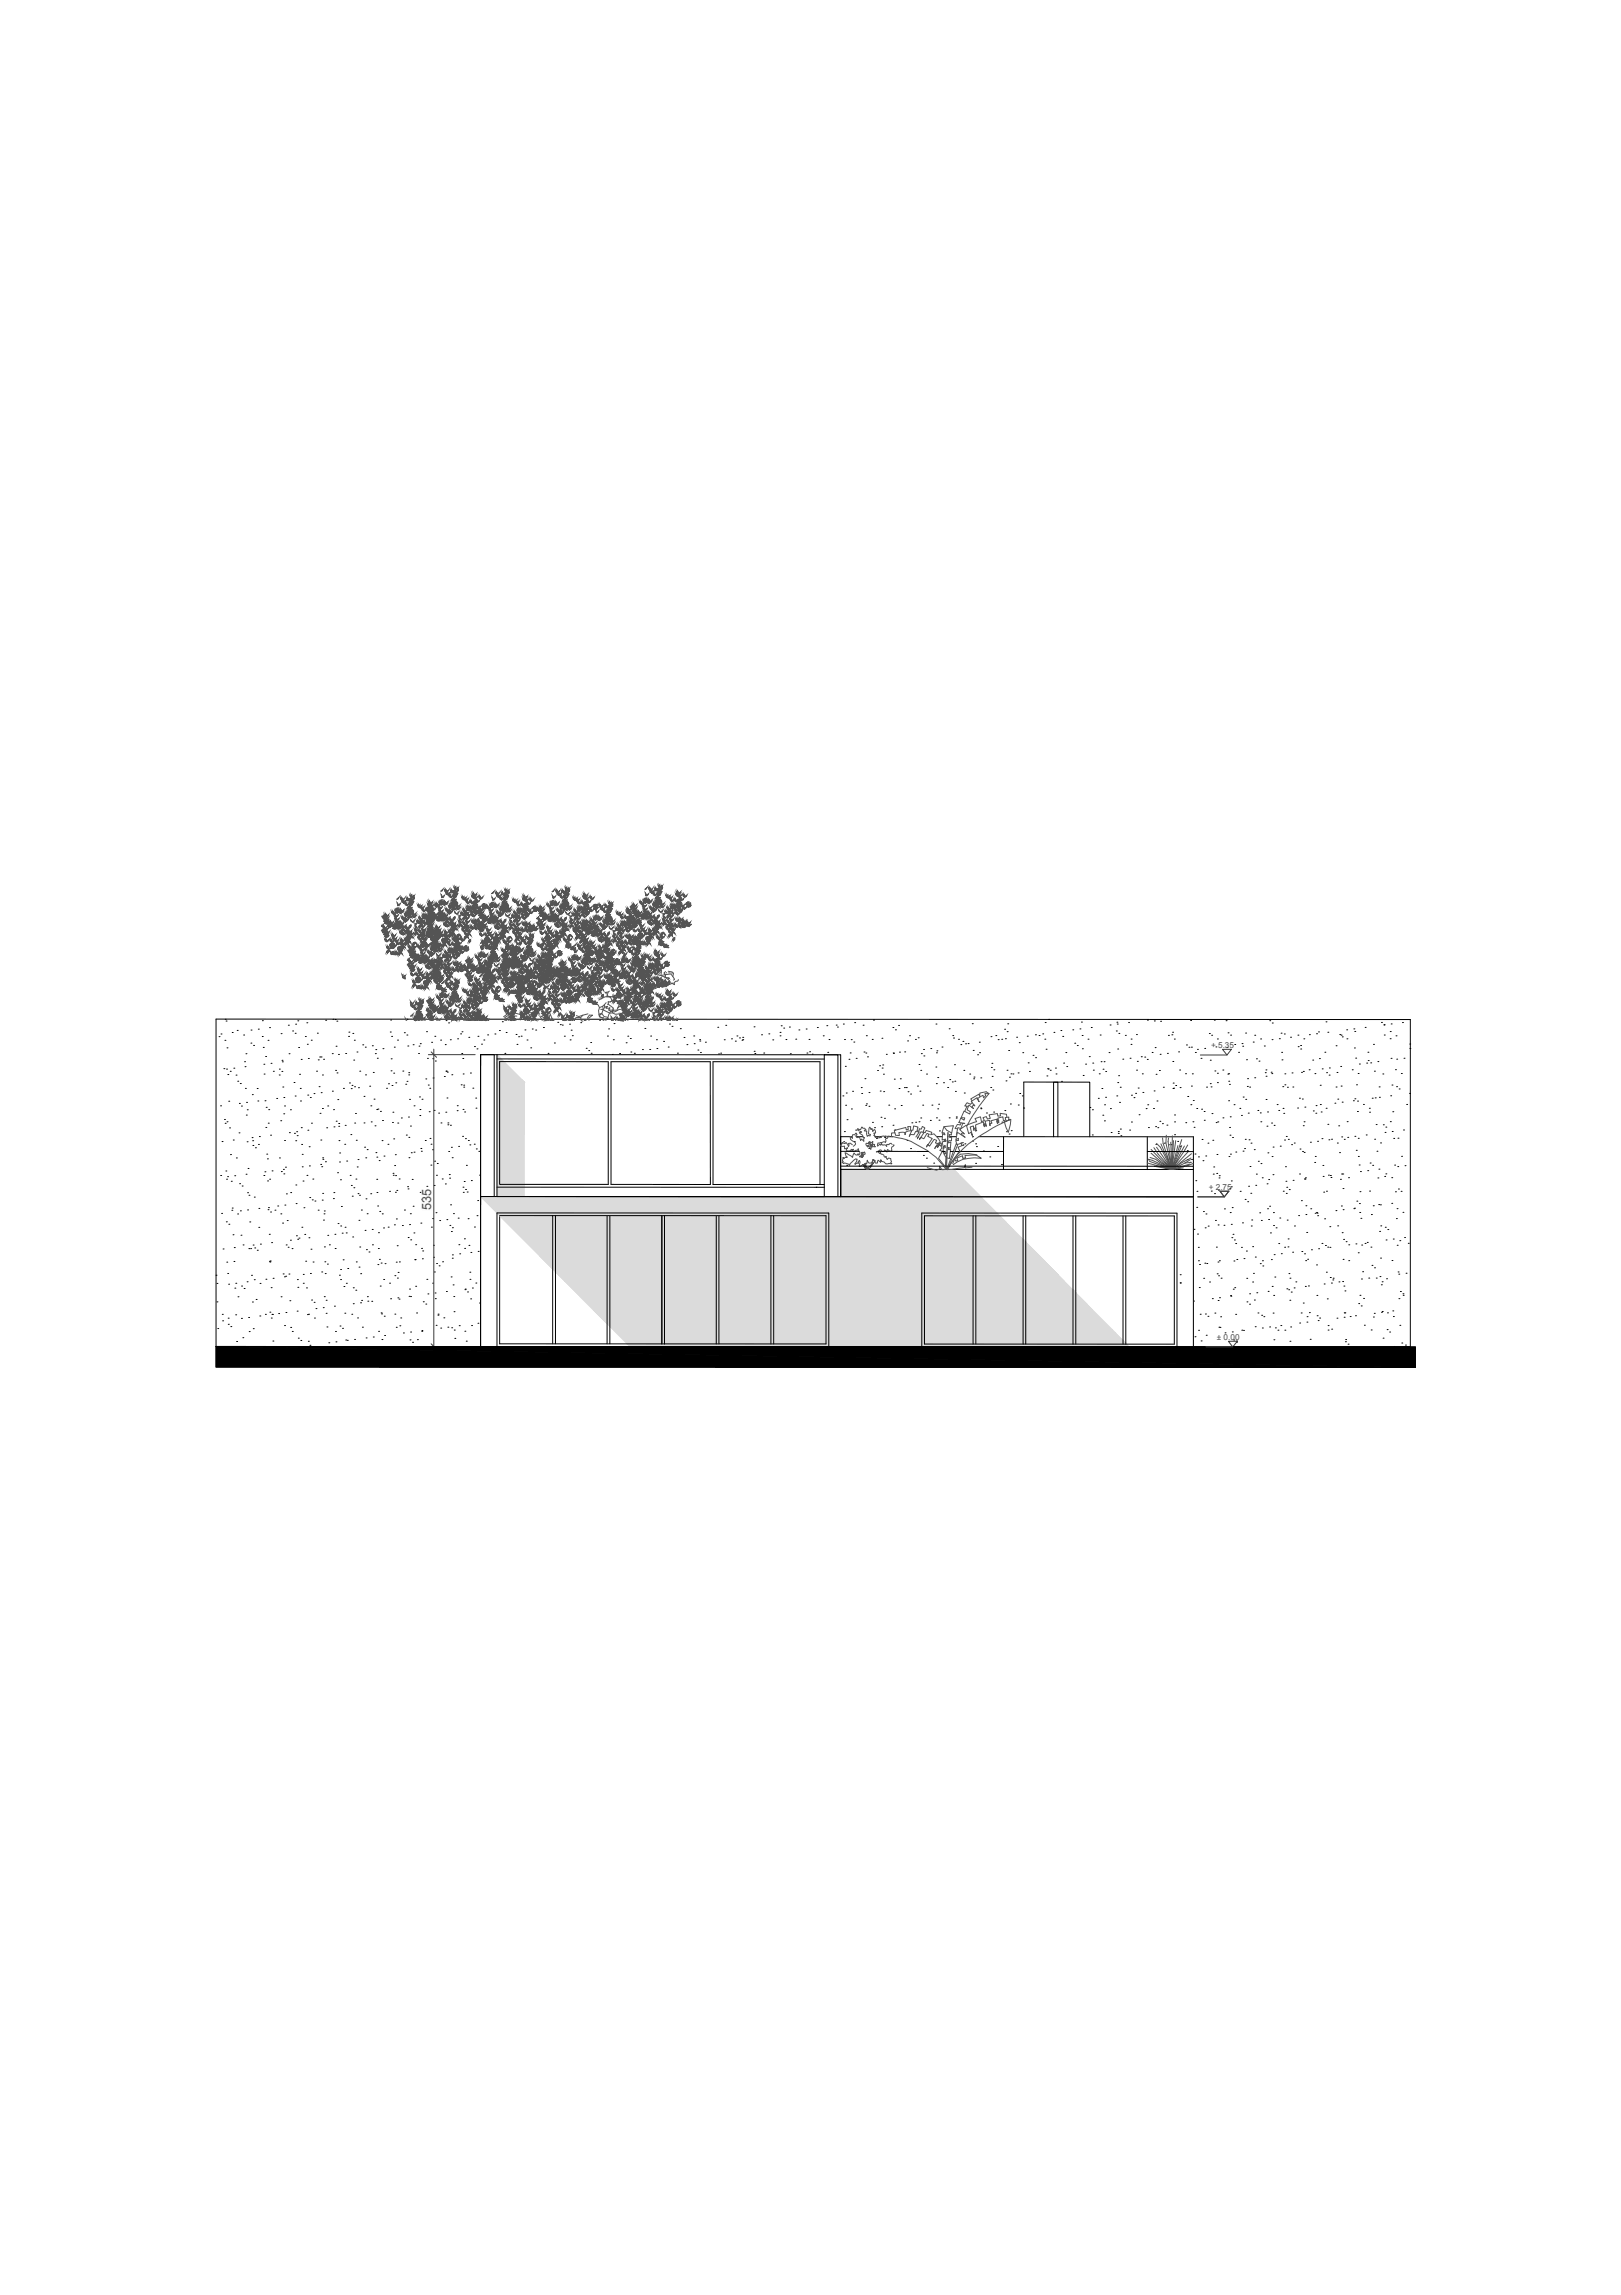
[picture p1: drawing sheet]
<svg xmlns="http://www.w3.org/2000/svg" width="594mm" height="841mm" viewBox="0 0 594 841" stroke-linecap="round" stroke-linejoin="round" font-family="sans-serif">
<defs><g id="words">
<text font-size="4.7" fill="#4c4c4c" x="157.9" y="443.5" transform="rotate(-90 157.9 443.5)">535</text>
<g font-size="3" fill="#4c4c4c">
<text x="443.8" y="384.2">+ 5.35</text>
<text x="442.9" y="436.2">+ 2.75</text>
<text x="445.9" y="491.2">± 0.00</text>
</g>
</g></defs>
<g fill="none" stroke="#000" stroke-width=".37">
<path d="M79.2 373.4l437.6 .2v120l-437.6-.2zM80.3 379.9h.1M81 378.9h.1M82.5 373.5h.1M82.8 374.2h.1M85.1 378.4h.1M86.9 377.6h.1M89.3 379.3h.1M92 377.5h.1M94.7 377.1h.1M96.1 379.8h.1M96.1 374h.1"/>
<path d="M98.8 376.6h.1M103 378.8h.1M105.7 375.7h.1M107.2 377.8h.1M108.2 378.6h.1M108.3 375.3h.1M109.1 374.1h.1M111.9 379.8h.1M112.4 374.8h.1M116.3 378.6h.1M119.3 373.9h.1M122 373.5h.1"/>
<path d="M122.9 373.6h.1M123.4 374.2h.1M127.7 379.8h.1M127.8 378.2h.1M129.3 378.7h.1M143 378.2h.1M143.1 373.8h.1M143.5 379.8h.1M148.2 378.4h.1M149.1 379.3h.1M149.1 373.5h.1M156.3 378.1h.1"/>
<path d="M159.3 379.8h.1M163.4 374h.1M164.4 374.8h.1M168.8 378.9h.1M169.3 378.1h.1M175.1 379.8h.1M178.7 379.2h.1M181.4 378.9h.1M183 377.6h.1M184.1 374.4h.1M185.5 378.4h.1M189.1 379.1h.1"/>
<path d="M190 379.9h.1M191 379.7h.1M192.4 377.4h.1M195 377.1h.1M196.3 377.5h.1M199.1 376.5h.1M204.4 374.6h.1M205.3 375.5h.1M206 375.6h.1M206.8 379.7h.1M208.7 375.3h.1M209.3 377.5h.1"/>
<path d="M209.7 379.5h.1M212.8 374.8h.1M219.7 373.9h.1M222.4 373.5h.1M222.6 379.7h.1M223 377h.1M225 375.1h.1M230 379.7h.1M236.3 376.9h.1M238.4 379.7h.1M245.3 375.3h.1M246.3 376.1h.1"/>
<path d="M249.3 377h.1M254.2 379.6h.1M263 376.4h.1M265.9 375.7h.1M270 379.6h.1M276.3 376.3h.1M279.1 379.2h.1M281.7 378.9h.1M285.8 378.3h.1M285.8 379.6h.1M286.3 375.9h.1M287.2 376.7h.1"/>
<path d="M289.3 376.4h.1M292.7 377.4h.1M295.4 377.1h.1M299.5 376.5h.1M301.7 379.6h.1M303 375.9h.1M306.4 375.6h.1M306.9 376.4h.1M309 375.3h.1M313.2 374.8h.1M316.3 375.7h.1M317.5 379.5h.1"/>
<path d="M320.1 373.8h.1M327.2 376.5h.1M328.1 377.4h.1M329.3 375.8h.1M333.3 379.5h.1M343 375.3h.1M347.8 377h.1M349.1 379.5h.1M356.3 375.1h.1M363.1 379.9h.1M364.9 379.5h.1M368.1 377.2h.1"/>
<path d="M369.1 378.1h.1M369.3 375.2h.1M376.4 379.7h.1M379.4 379.2h.1M380.7 379.5h.1M382.1 378.9h.1M383 374.7h.1M384.3 373.6h.1M386.2 378.3h.1M388.7 377.6h.1M389.4 379.8h.1M393.1 377.4h.1"/>
<path d="M395.7 377h.1M396.3 374.5h.1M396.5 379.5h.1M399.9 376.5h.1M403.1 379.3h.1M406.8 375.6h.1M409.1 377.8h.1M409.3 374.6h.1M409.4 375.3h.1M410 378.7h.1M412.4 379.4h.1M413.6 374.7h.1"/>
<path d="M416.4 379.1h.1M420.5 373.8h.1M423 374.1h.1M425.3 374.2h.1M428.2 379.4h.1M429.4 379.2h.1M429.7 378.3h.1M436.3 374h.1M443.1 378.7h.1M444 379.4h.1M445 373.8h.1M449.3 374h.1"/>
<path d="M450 378.5h.1M450.9 379.3h.1M456.4 378.6h.1M459.8 379.4h.1M465.3 374h.1M466.2 374.9h.1M469.4 378.6h.1M470.6 378.9h.1M475.6 379.3h.1M479.8 379.2h.1M482.4 378.8h.1M483.2 378.1h.1"/>
<path d="M485.9 374.5h.1M486.6 378.3h.1M490.9 379.1h.1M491.4 379.3h.1M491.9 380h.1M493.5 377.4h.1M496.1 377h.1M496.4 378h.1M500.3 376.5h.1M506.2 374.7h.1M507.2 375.6h.1M507.2 375.5h.1"/>
<path d="M507.2 379.3h.1M509.4 378h.1M509.8 375.2h.1M511.6 379.6h.1M513.9 374.7h.1M82 391.6h.1M82.4 381.2h.1M83 391.8h.1M83.2 384h.1M83.5 393.8h.1M84.4 392.6h.1M85.7 391.4h.1"/>
<path d="M86.5 394h.1M87.1 396.2h.1M88.1 397.1h.1M89.6 389.1h.1M89.8 390.9h.1M89.9 398.8h.1M90.1 386.1h.1M91.9 382.2h.1M92.9 383.1h.1M94.2 398.9h.1M96.5 383.8h.1M96.7 390h.1"/>
<path d="M96.8 393.6h.1M97.3 387.2h.1M98.2 381.2h.1M99.3 389.7h.1M100.2 392.6h.1M102.3 393.9h.1M102.4 391.8h.1M103.3 392.6h.1M103.3 388.6h.1M103.5 389.1h.1M103.6 398.3h.1M105.9 386.1h.1"/>
<path d="M107.7 396.7h.1M109.4 383.9h.1M109.8 393.7h.1M110 398.8h.1M110.4 388.2h.1M112.6 382.7h.1M113 387.9h.1M114 381.2h.1M116 392.5h.1M116.6 388.4h.1M116.9 398.2h.1M117.1 387.3h.1"/>
<path d="M117.6 387.3h.1M118.2 393.9h.1M118.6 388.2h.1M121.8 386.1h.1M121.8 399.9h.1M123 392.2h.1M123.1 383.4h.1M123.5 393.2h.1M124 386.4h.1M125.9 398.8h.1M126.7 386.1h.1M128.1 396.9h.1"/>
<path d="M128.7 398.9h.1M129 397.7h.1M129.6 388.5h.1M129.8 381.2h.1M129.9 398.2h.1M130.8 385.5h.1M131.4 398.6h.1M131.8 392.5h.1M132.9 382.9h.1M133.9 383.7h.1M133.9 393.9h.1M135.5 398h.1"/>
<path d="M136.4 383.2h.1M136.8 393h.1M137.5 386.1h.1M137.7 384.6h.1M138.3 387.8h.1M140.3 384.3h.1M141.6 398.8h.1M142.4 397.1h.1M143.3 392.4h.1M143.3 388h.1M143.6 397.8h.1M144.3 393.3h.1"/>
<path d="M144.5 383.7h.1M145 396.8h.1M145.7 381.1h.1M147.6 392.5h.1M148.7 397.3h.1M149.1 396.3h.1M149.4 383.3h.1M149.8 393.1h.1M149.8 393.9h.1M151.4 382.8h.1M153.4 386.1h.1M153.5 383.3h.1"/>
<path d="M154 382.5h.1M156 395.4h.1M156.6 387.8h.1M156.9 397.6h.1M157.5 398.8h.1M158.2 382h.1M158.6 388h.1M158.7 395h.1M159.5 388.8h.1M161.5 381.1h.1M162.8 394.5h.1M163.2 382.8h.1"/>
<path d="M163.4 392.5h.1M163.5 392.6h.1M163.9 392.9h.1M165 381h.1M165.6 393.8h.1M167.7 380.7h.1M169 397.5h.1M169.2 386.1h.1M169.6 387.9h.1M169.7 393.6h.1M169.9 397.7h.1M169.9 398.4h.1"/>
<path d="M171.8 380.1h.1M172.4 393.2h.1M173.3 398.8h.1M173.9 383.5h.1M174.8 384.4h.1M176.1 386.5v107v-55v3M176.1 386.5h5v52M176.1 386.5v4M176.4 382.6h.1M177.3 381.1h.1M182.1 386.5v52h119.9v-52h5v52M182.1 388l119.9 .1"/>
<path d="M183.1 389l39.8 .1v44.9h-39.8zM185 386h.1M189.4 382.7h.1M193.1 381.1h.1M194.5 384h.1M200.8 386h.1M203.2 382.2h.1M208.9 381.1h.1M214.8 384.2h.1M215.7 385h.1M216.5 382h.1M216.6 386h.1"/>
<path d="M223.9 389.1h36.4v45l-36.4-.1zM224.4 386.4h.1M224.7 381h.1M227 386.1h.1M229.4 382.1h.1M231 380.6h.1M231.2 385.5h.1M232.5 386h.1M235.4 384.6h.1M238.1 384.6h.1M240.5 381h.1M240.7 384.2h.1"/>
<path d="M243.2 381.6h.1M244.9 383.7h.1M248.2 385.9h.1M250.7 380.2h.1M251.7 382.8h.1M254.4 382.5h.1M255.7 384.8h.1M256.4 381h.1M256.5 381.5h.1M256.7 385.7h.1M258.5 381.9h.1M263.3 386.2h.1"/>
<path d="M264.1 385.9h.1M265.4 381h.1M268.1 380.7h.1M269.5 381.5h.1M271 380.3h.1M271.9 381.2h.1M272.2 380.1h.1M272.2 381h.1M276.4 385.3h.1M276.6 386.1h.1M279.9 385.9h.1M283.2 381.1h.1"/>
<path d="M288 380.9h.1M289.6 386.1h.1M291.6 380.8h.1M295.7 385.9h.1M296.5 380.9h.1M296.7 385.4h.1M297.6 386.3h.1M303.3 385.6h.1M303.8 380.9h.1M309.5 380.9h.1M309.8 390.8h.1M311.1 388.2h.1"/>
<path d="M311.5 385.8h.1M311.9 381h.1M312.4 399.9h.1M312.9 381.9h.1M313.7 387.8h.1M315.6 398.5h.1M316.6 385.5h.1M316.9 395.3h.1M317.3 385.9h.1M317.9 387.3h.1M319.6 380.9h.1M321.6 392.3h.1"/>
<path d="M322.3 390.5h.1M322.5 399.8h.1M323.2 380.5h.1M323.3 391.4h.1M323.5 390.2h.1M323.7 393.6h.1M324.8 386.4h.1M327.3 385.8h.1M327.4 386h.1M327.7 395.5h.1M329.4 398.9h.1M329.6 385.5h.1"/>
<path d="M329.9 395.3h.1M331.4 398.5h.1M331.5 385.5h.1M332.1 398.5h.1M332.6 381.4h.1M335.4 380.9h.1M336.2 398h.1M336.5 380.3h.1M336.8 390.1h.1M337.1 399.9h.1M337.4 392.2h.1M337.6 386.1h.1"/>
<path d="M338.4 384.6h.1M338.5 386.9h.1M339.5 393.6h.1M341.1 384.2h.1M342.9 391h.1M343.1 397.1h.1M343.2 385.8h.1M343.3 385.1h.1M343.6 394.9h.1M345.2 383.7h.1M345.7 396.8h.1M347.3 398.5h.1"/>
<path d="M348 395.6h.1M349 396.5h.1M349.4 380.4h.1M349.8 390.2h.1M349.9 396.2h.1M350.1 399.9h.1M351.2 380.9h.1M352.1 382.8h.1M352.8 381.6h.1M353.2 392.2h.1M353.8 382.5h.1M354.8 382.4h.1"/>
<path d="M355.3 393.6h.1M356.6 384.9h.1M356.8 395.3h.1M356.9 394.7h.1M358.2 386.5h.1M358.9 381.9h.1M358.9 385.8h.1M359.4 395h.1M363.1 398.5h.1M363.3 391.2h.1M363.5 389.7h.1M363.6 394.4h.1"/>
<path d="M363.8 399.4h.1M364.2 392h.1M365.8 381h.1M367.1 380.9h.1M368.4 380.6h.1M368.6 396.1h.1M369 392.2h.1M369.6 385h.1M369.9 394.7h.1M370.5 393.5h.1M371.2 393.6h.1M372.5 380.1h.1"/>
<path d="M373.1 393.2h.1M373.5 382.1h.1M374.8 385.8h.1M375.2 396.5l24.1 .1v20M375.2 396.6v19.9M376.8 389.5h.1M377.2 392.6h.1M378.5 386.7h.1M379.5 387.6h.1M382.9 380.8h.1M383.3 384.5h.1M383.6 394.3h.1"/>
<path d="M383.9 391.6h.1M384.1 391.7h.1M384.9 392.2h.1M386.8 391.4h.1M387 393.6h.1M389 396.3h.1M389.8 389.6h.1M390.6 385.7h.1M390.9 390.8h.1M393.8 382.3h.1M394.8 383.1h.1M396.6 384.3h.1"/>
<path d="M396.9 394.1h.1M397.8 390h.1M398.7 380.8h.1M399.2 387.2h.1M400.4 389.6h.1M400.6 392.2h.1M402.8 393.5h.1M403.5 389.1h.1M403.8 398.9h.1M404.2 391.8h.1M404.6 389.1h.1M405.2 392.7h.1"/>
<path d="M406.4 385.7h.1M409.6 384.4h.1M409.6 396.7h.1M409.9 394.2h.1M410.5 398.4h.1M411.4 388.1h.1M414.1 387.8h.1M414.4 382.7h.1M414.5 380.8h.1M416.5 392.2h.1M416.8 388.9h.1M417.1 398.7h.1"/>
<path d="M418.2 387.2h.1M418.6 393.5h.1M419.5 387.4h.1M420.4 388.2h.1M422.2 385.7h.1M422.9 399.8h.1M423.3 383.9h.1M423.6 393.7h.1M424.9 392.3h.1M425.1 386.4h.1M426.3 398.4h.1M427.8 386h.1"/>
<path d="M429.8 389h.1M429.8 398.9h.1M429.9 396.9h.1M430.1 398.8h.1M430.3 380.8h.1M430.8 397.8h.1M431.9 385.5h.1M432.3 392.1h.1M432.4 398.5h.1M434.4 393.5h.1M434.8 382.9h.1M435.7 383.8h.1"/>
<path d="M436.6 383.7h.1M436.6 398h.1M436.9 393.5h.1M438 385.7h.1M438.8 384.5h.1M440.1 387.8h.1M441.5 384.2h.1M442.1 398.4h.1M443.5 388.5h.1M443.5 397.1h.1M443.8 398.3h.1M445.2 392.5h.1"/>
<path d="M445.6 383.6h.1M446.1 396.7h.1M446.1 380.7h.1M446.1 393.3h.1M448.1 392.1h.1M449.6 383.8h.1M449.9 393.6h.1M450.2 393.5h.1M450.3 396.2h.1M450.5 397.4h.1M452.5 382.8h.1M453.9 385.6h.1"/>
<path d="M455.1 382.4h.1M455.4 383.4h.1M456.8 388.3h.1M457.1 398.1h.1M457.2 395.3h.1M457.9 398.4h.1M459.2 381.9h.1M459.8 394.9h.1M460.4 388h.1M461.3 388.9h.1M461.9 380.7h.1M463.3 383.3h.1"/>
<path d="M463.6 393.1h.1M463.9 392.1h.1M463.9 394.4h.1M465.8 392.9h.1M466 393.4h.1M466.1 381h.1M468.8 380.6h.1M469.6 385.6h.1M469.8 388.4h.1M470.1 398.2h.1M470.8 393.5h.1M470.8 397.5h.1"/>
<path d="M471.8 398.4h.1M472.9 380.1h.1M473.5 393.2h.1M473.8 398.3h.1M475.7 383.6h.1M476.6 383.1h.1M476.6 384.4h.1M476.9 393h.1M477.6 392.6h.1M477.8 380.7h.1M479.7 392h.1M481 388.5h.1"/>
<path d="M481.8 393.4h.1M483.5 387.9h.1M483.8 397.7h.1M484.5 391.7h.1M485.5 385.6h.1M486.1 393.1h.1M487 394h.1M487.1 391.3h.1M489.6 383.2h.1M489.6 398.3h.1M489.9 393h.1M491.3 390.8h.1"/>
<path d="M491.4 398h.1M493.6 380.7h.1M495.5 392h.1M496.3 384h.1M496.8 387.8h.1M497.1 397.5h.1M497.7 393.4h.1M498.1 389.9h.1M500.8 389.6h.1M501.3 385.6h.1M501.4 388.6h.1M502.3 389.5h.1"/>
<path d="M503.3 382.7h.1M503.6 392.5h.1M504.9 389h.1M505.4 398.3h.1M506.7 393.6h.1M509.4 380.6h.1M509.7 387.8h.1M510.1 397.6h.1M511.3 392h.1M511.8 398.2h.1M511.8 388.1h.1M512.7 399.1h.1"/>
<path d="M513.5 393.4h.1M514.5 387.8h.1M516.6 382.6h.1M516.6 384.2h.1M80.8 405.2h.1M81.4 418.3h.1M82.3 410.2h.1M82.5 411.6h.1M83.2 411.1h.1M83.8 403.5h.1M84.1 413.3h.1M85.5 417.8h.1"/>
<path d="M87.6 415.1h.1M87.7 404.3h.1M88.5 405.3h.1M90.3 408.6h.1M90.3 404h.1M90.6 418.4h.1M90.6 406.7h.1M92.4 416.9h.1M92.5 401.1h.1M92.6 418h.1M92.7 419.8h.1M94.5 403.5h.1"/>
<path d="M94.7 419.4h.1M95 416.5h.1M97.1 403.4h.1M97.4 413.2h.1M97.5 405.8h.1M98.3 411.6h.1M98.5 406.6h.1M99.1 416h.1M101.4 402.5h.1M102.9 410.7h.1M104 408.2h.1M104 402.2h.1"/>
<path d="M104.3 417.9h.1M104.3 405.3h.1M106 415.1h.1M106.4 406.7h.1M107.9 415.3h.1M108.2 401.6h.1M108.4 418h.1M108.7 414.7h.1M108.9 416.2h.1M110.1 403.5h.1M110.4 413.2h.1M110.5 419.4h.1"/>
<path d="M112.8 401.3h.1M112.8 414.2h.1M113.7 402.2h.1M114.1 411.6h.1M115.1 400.7h.1M117.3 408h.1M117.6 417.8h.1M117.7 400.4h.1M118.2 406.2h.1M119.7 413.3h.1M120.1 405.3h.1M122.2 406.6h.1"/>
<path d="M122.4 412.9h.1M123.2 410.9h.1M123.8 402.9h.1M124.1 412.7h.1M124.1 411.7h.1M124.2 418h.1M126.3 419.3h.1M126.5 412.4h.1M128.6 415.8h.1M130 411.5h.1M130.3 408h.1M130.6 417.9h.1"/>
<path d="M133.4 411.5h.1M133.4 401.8h.1M135.9 405.2h.1M136 411.1h.1M137.1 402.8h.1M137.4 412.6h.1M138 406.6h.1M138.5 406.4h.1M139.4 407.3h.1M140 418h.1M140.2 410.6h.1M142.2 419.3h.1"/>
<path d="M143.8 411.3h.1M144 407.6h.1M144.3 417.3h.1M145.8 411.5h.1M147.1 409.7h.1M148.9 415.9h.1M149.7 409.3h.1M149.8 416.8h.1M150.1 402.9h.1M150.4 412.6h.1M151.7 405.2h.1M153.7 402h.1"/>
<path d="M153.8 408.8h.1M153.9 406.6h.1M154.6 402.8h.1M155.8 417.9h.1M157.3 407.4h.1M157.6 417.2h.1M157.9 419.3h.1M159.1 406.9h.1M160.7 407.9h.1M161.6 411.5h.1M163.4 407.6h.1M163.8 402.4h.1"/>
<path d="M164.1 412.2h.1M164.1 411.5h.1M165.1 412.3h.1M167.5 407h.1M167.6 405.2h.1M169.5 416.4h.1M169.7 406.5h.1M170.3 407.5h.1M170.6 417.3h.1M171.6 417.9h.1M172.2 419.5h.1M173.8 419.3h.1"/>
<path d="M174.3 402.4h.1M174.4 406.1h.1M308.1 416.5h4.2M308.1 419h.1M308.9 401.6h.1M309.2 418.4h.1M309.4 414.7h.1M309.9 405h.1M310.1 400.5h.1M310.4 410.3h.1M312 406.4h.1M313 418.3h.1"/>
<path d="M313.6 414.1h.1M313.7 416.5h2.5M315.8 400.7h.1M317.2 405.1h.1M317.5 404.5h.1M318.4 400.4h.1M318.4 405.4h.1M319.7 411.3h.1M320.5 413.2h.1M320.6 416.5h2.5M321.2 417.2h.1M322.8 409.4h.1"/>
<path d="M323.1 412.9h.1M323.8 400h.1M324.1 416.5h.2M324.1 409.8h.1M324.3 416.8h.1M325.6 416.5h1.6M325.7 405h.1M327.2 412.3h.1M327.8 406.3h.1M327.9 414.1h.1M330.2 405.1h.1M332.4 417.9h.1"/>
<path d="M332.7 400.1h.1M333.7 400.9h.1M334.1 411.5h.1M335.5 411.2h.1M336.8 411.1h.1M337.4 409.7h.1M338.1 405h.1M340.9 410.6h.1M341.5 405h.1M343.2 409.6h.1M343.2 416.5h2.2M343.6 406.3h.1"/>
<path d="M344 404.6h.1M344.1 410.5h.1M344.3 414.4h.1M347.3 416.5h.1M347.8 409.6h.1M347.9 416.5h2.6M350.4 409.7h.1M350.4 409.3h.1M351.3 411.2h.1M353.3 416.5h.1M353.4 400.5h.1M353.6 419.2h.1"/>
<path d="M356.4 418.1h.1M356.4 416.5h.1M357.5 419.2h.1M357.5 414.3h.1M358.7 416.5l78.6 .1v76.9M359.4 406h.1M359.5 406.3h.1M361.5 407.9h.1M364.1 407.5h.1M367.2 411.2h.1M367.7 416.5v12.1M368.2 407h.1"/>
<path d="M368.8 414.7h.1M369.8 415.6h.1M370.2 404.6h.1M370.5 414.3h.1M373.1 404.9h.1M373.7 400.7h.1M374.6 401.6h.1M375.1 406h.1M386.1 416.6v-20h1.5v20M399.4 405.8h.1M400.3 415.9h.1M400.3 406.7h.1"/>
<path d="M402.5 402.5h.1M404.1 408.7h.1M404.7 410.7h.1M404.7 404.9h.1M405.1 402.1h.1M406.9 406.3h.1M407.2 415h.1M409.2 401.6h.1M409.8 414.7h.1M409.8 415.4h.1M410.3 404h.1M410.5 413.7h.1"/>
<path d="M410.7 416.2h.1M413.9 414.1h.1M414.6 411.2h.1M414.6 401.3h.1M415.5 402.2h.1M416.1 400.7h.1M417.4 408.5h.1M418.8 400.3h.1M420 406.3h.1M420.4 416.6v12M420.6 404.9h.1M420.8 413.2h.1"/>
<path d="M422.7 406.2h.1M423.5 412.9h.1M423.5 419.3h.1M424 403.5h.1M424.3 413.2h.1M425 410.9h.1M426 411.8h.1M426.7 418.9h.1M427.6 412.3h.1M428.2 419.5h.1M429.1 419.5h.1M430.4 408.6h.1"/>
<path d="M430.4 411.1h.1M430.4 415.8h.1M431.5 418.3h.1M434.5 411.4h.1M435.2 401.8h.1M436.4 404.8h.1M437.1 411.1h.1M437.3 403.3h.1M437.6 413.1h.1M438.5 406.2h.1M440.3 406.5h.1M440.5 417.6h.1"/>
<path d="M441.2 407.3h.1M441.3 410.5h.1M442.6 418.9h.1M444.1 408.1h.1M444.4 417.9h.1M445.6 411.4h.1M446.2 411.1h.1M448.1 409.6h.1M450.2 403.4h.1M450.6 413.2h.1M450.7 416h.1M450.8 409.3h.1"/>
<path d="M451.7 416.8h.1M452.2 404.8h.1M454.3 406.2h.1M454.9 408.7h.1M455.5 402h.1M456.3 417.5h.1M456.5 402.9h.1M457.4 407.9h.1M457.7 417.7h.1M458.4 418.9h.1M460.9 406.9h.1M461.8 407.8h.1"/>
<path d="M462 411.1h.1M463.9 402.9h.1M464.3 412.7h.1M464.5 407.5h.1M466 411.5h.1M466.9 412.4h.1M468 404.8h.1M468.6 406.9h.1M470.2 406.2h.1M470.4 408h.1M470.7 417.8h.1M471.3 416.5h.1"/>
<path d="M472.1 417.5h.1M473.3 419.5h.1M474.3 418.9h.1M475.5 406h.1M476.2 402.4h.1M477.2 402.7h.1M477.6 412.5h.1M477.9 411.1h.1M478.2 405.7h.1M480.2 418.6h.1M481.2 407.1h.1M482.2 407.9h.1"/>
<path d="M482.3 405.2h.1M482.8 418.2h.1M483.8 404.8h.1M484.1 407.5h.1M484.4 417.3h.1M485.9 406.1h.1M486.6 412h.1M487 417.7h.1M487.9 417.5h.1M489.2 404.3h.1M490.1 418.9h.1M490.2 402.8h.1"/>
<path d="M490.6 412.6h.1M491.7 416.6h.1M491.8 403.9h.1M492.6 417.5h.1M493.6 411h.1M493.9 416.8h.1M495.9 403.4h.1M496.5 416.4h.1M496.5 402.7h.1M497.4 407.3h.1M497.5 403.5h.1M497.7 417.1h.1"/>
<path d="M499.6 404.7h.1M500.6 415.9h.1M501.8 406.1h.1M501.9 407.6h.1M502.8 402.4h.1M503.7 417.5h.1M503.9 402.3h.1M504.3 412.1h.1M505.5 402.1h.1M505.9 418.8h.1M506.9 412.2h.1M507.5 415h.1"/>
<path d="M507.8 413h.1M509.5 411h.1M509.6 401.6h.1M510.2 414.6h.1M510.4 407.4h.1M510.7 417.2h.1M512.3 417.1h.1M514.3 414.1h.1M515.5 404.7h.1M516.5 400.7h.1M80.9 430.8h.1M82.8 429.1h.1"/>
<path d="M83 432.1h.1M83.4 431.2h.1M84.5 423.1h.1M84.8 432.9h.1M86 430.8h.1M86.6 424.3h.1M87.8 433.8h.1M88.7 434.6h.1M90.2 430.3h.1M90.7 437.1h.1M90.9 428.2h.1M91.2 438h.1"/>
<path d="M93.2 438.7h.1M93.6 420.6h.1M96.7 430.8h.1M97.1 429.4h.1M97.7 422.9h.1M98 424.7h.1M98 432.8h.1M98.8 432.1h.1M99.7 429.1h.1M102.4 424.3h.1M103.1 429.3h.1M103.8 428.5h.1"/>
<path d="M104 430.2h.1M104.6 427.7h.1M104.9 437.5h.1M106.5 437h.1M108.4 434.2h.1M110.7 423h.1M110.7 427.6h.1M111 432.8h.1M112.5 430.7h.1M113.3 420.2h.1M113.4 427.2h.1M113.5 438.8h.1"/>
<path d="M114.4 439.7h.1M114.6 432.1h.1M117.5 426.7h.1M117.9 427.5h.1M118.1 439.8h.1M118.2 437.3h.1M118.2 424.3h.1M118.3 424.8h.1M119.3 425.7h.1M122.2 439.2h.1M122.3 437h.1M123.7 429.7h.1"/>
<path d="M124.4 425.8h.1M124.5 422.5h.1M124.8 432.3h.1M127 425.5h.1M128.3 430.7h.1M128.7 434.4h.1M129.1 438.3h.1M129.7 435.2h.1M130.4 432.1h.1M130.9 427.6h.1M131.2 437.4h.1M131.2 424.9h.1"/>
<path d="M131.7 438h.1M133.6 420.4h.1M134 424.3h.1M134.1 439.3h.1M134.5 421.3h.1M135.8 437.5h.1M137.8 422.4h.1M138 432.2h.1M138.1 424h.1M138.1 437h.1M138.9 425.3h.1M140.7 423.6h.1"/>
<path d="M142.7 436.6h.1M144 430h.1M144.1 430.7h.1M144.6 427.1h.1M144.9 423.1h.1M144.9 436.9h.1M144.9 430.8h.1M145.4 436.2h.1M146.3 432h.1M149.4 434.9h.1M149.5 435.7h.1M149.9 424.2h.1"/>
<path d="M150.7 422.4h.1M151 432.2h.1M151.7 422.2h.1M154 436.9h.1M154.2 420.9h.1M154.4 421.9h.1M154.4 439.5h.1M156.4 434.7h.1M157.9 427h.1M158.5 421.3h.1M159.1 434.4h.1M159.3 425.5h.1"/>
<path d="M159.9 430.7h.1M160.2 426.4h.1M162.1 432h.1M163.2 433.9h.1M164.4 422h.1M164.6 430.4h.1M164.8 431.7h.1M165.4 420.4h.1M165.7 424.2h.1M168.1 420.1h.1M169.7 435h.1M169.8 436.9h.1"/>
<path d="M170.1 433h.1M170.6 435.9h.1M170.9 427h.1M171.2 436.8h.1M172.7 432.6h.1M174.5 421h.1M175 439.9h.1M175.5 421.9h.1M175.7 430.6h.1M182.1 435l119.9 .1M299 435.1h.1M300.5 434.1v-45h-39.2v45h40.7"/>
<path d="M308.1 421.9h6.7M308.1 427.3h37.7M310.3 427h.1M314.4 423.2h.1M318.3 420.8h.1M320.4 420.2h.1M321.7 421.9l18.5 .1M326.4 426.4h.1M333.7 420.9h.1M338.4 423.4h.1M339.5 424.4h.1M342.1 426.2h.1"/>
<path d="M345.3 422h1M346.2 427.3h.3M346.9 427.3h.5M347.7 427.3h.1M347.9 427.3l89.4 .1M348.2 422h1.1M349.9 422h1.6M352 422h15.7M357.5 426.3h.1M357.8 420.2h.1M360.3 421.8h.1M362.7 423.9h.1"/>
<path d="M365.6 420.1h.1M367 426.7h.1M420.4 422h16.9M420.9 425h.1M432.5 420.1h.1M435.1 421.7h.1M435.1 424.9h.1M436.2 425.9h.1M436.6 424.9h.1M437.3 428.6l-129.2-.1v10v-52h-132v52l261.2 .1M437.9 422.9h.1M438.2 432.7h.1"/>
<path d="M438.6 436.6h.1M439.2 423.9h.1M440.8 425.3h.1M441.8 423.6h.1M443.9 436.5h.1M444.6 430.3h.1M444.8 427.6h.1M445.1 437.4h.1M445.9 430h.1M445.9 423.1h.1M446.5 436.1h.1M446.7 431.7h.1"/>
<path d="M446.8 430.8h.1M450.3 423.8h.1M450.6 435.6h.1M450.9 422.9h.1M451.2 432.8h.1M451.2 434.9h.1M452.8 422.2h.1M454.4 436.6h.1M455.5 421.8h.1M456.1 420.9h.1M456.3 439.5h.1M457.5 434.7h.1"/>
<path d="M458 427.5h.1M458.3 437.3h.1M459.6 421.3h.1M460.2 434.4h.1M460.4 430.3h.1M461.1 425.6h.1M462.1 426.4h.1M462.5 431.6h.1M464.3 433.8h.1M464.6 422.5h.1M464.9 432.2h.1M466.1 423.8h.1"/>
<path d="M466.5 430.5h.1M466.5 420.3h.1M469.1 420h.1M470.2 436.5h.1M471 427.5h.1M471.2 432.9h.1M471.3 437.3h.1M471.5 435.1h.1M472.4 435.9h.1M473.8 432.5h.1M476.2 430.2h.1M476.4 421.1h.1"/>
<path d="M476.9 440h.1M477.3 422h.1M477.9 422.3h.1M478 432h.1M478.2 432.1h.1M478.4 431.6h.1M481.8 426h.1M482 423.8h.1M484.8 427.1h.1M484.8 431.1h.1M485.1 436.9h.1M486.1 436.5h.1"/>
<path d="M486.8 430.6h.1M487.5 430.8h.1M487.7 431.5h.1M490.9 422.4h.1M491.2 432.2h.1M491.6 430.2h.1M492 430.2h.1M492.1 435.5h.1M494.2 431.6h.1M497 421.5h.1M497.8 423.8h.1M498.1 426.9h.1"/>
<path d="M498.3 436.7h.1M498.5 429.3h.1M501.2 429h.1M501.9 436.5h.1M502.1 426.2h.1M503 427h.1M504.6 421.9h.1M504.9 431.7h.1M505.3 428.4h.1M507.4 431.1h.1M507.8 430.2h.1M510 431.6h.1"/>
<path d="M511 427h.1M511.3 436.7h.1M512.2 427.5h.1M512.4 435.7h.1M513.4 436.6h.1M513.6 423.7h.1M514.9 427.2h.1M81.2 444.6h.1M81.7 457.7h.1M82.9 447.7h.1M83.9 448.6h.1M85 443.5h.1"/>
<path d="M85.1 442.7h.1M85.4 452.5h.1M85.9 457.2h.1M87.1 444.9h.1M88.1 443.7h.1M88.3 452.6h.1M89.1 456.2h.1M90.7 443.4h.1M91.2 457.6h.1M91.5 447.8h.1M91.9 457.6h.1M92.8 456.2h.1"/>
<path d="M93.3 457.3h.1M94.3 458.2h.1M94.8 449.8h.1M94.9 442.8h.1M95.4 455.9h.1M98.2 443.3h.1M98.4 442.5h.1M98.7 452.3h.1M99.1 444.1h.1M99.5 455.4h.1M100.8 443.5h.1M101.8 441.9h.1"/>
<path d="M102.9 444.8h.1M103.5 448.2h.1M104.4 441.6h.1M104.9 456.2h.1M105.2 447.3h.1M105.6 457.1h.1M106.4 454.5h.1M107 457.6h.1M108.5 441h.1M108.6 452.9h.1M109.1 454.1h.1M109.6 453.7h.1"/>
<path d="M110.6 449.7h.1M111.4 442.6h.1M111.7 452.4h.1M113.2 453.6h.1M114 457.8h.1M115.4 440.1h.1M116.6 443.5h.1M118.5 447.1h.1M118.7 444.8h.1M118.8 443.8h.1M118.9 456.9h.1M120.1 452.7h.1"/>
<path d="M120.7 456.2h.1M122.7 452.3h.1M122.8 457.5h.1M123.9 448.4h.1M124.8 449.3h.1M125.1 442.1h.1M125.4 451.9h.1M126.4 449.7h.1M126.9 451.8h.1M129.2 453.3h.1M131.5 447.2h.1M131.8 457h.1"/>
<path d="M132.4 443.4h.1M133.8 450.9h.1M134.3 457.9h.1M134.5 444.8h.1M135.2 458.8h.1M136.4 450.5h.1M136.5 456.2h.1M138.4 441.9h.1M138.6 457.5h.1M138.7 451.7h.1M139.1 443.9h.1M140.1 444.8h.1"/>
<path d="M140.5 450h.1M142.2 449.7h.1M144.5 448.8h.1M145.2 446.7h.1M145.5 456.5h.1M147.4 449.1h.1M148.2 443.4h.1M149.6 453.5h.1M150.1 448.8h.1M150.4 444.8h.1M150.5 454.3h.1M151.4 442h.1"/>
<path d="M151.7 451.8h.1M152.3 456.1h.1M154.2 448.2h.1M154.5 457.5h.1M154.9 458.4h.1M155.4 440.3h.1M158.1 449.7h.1M158.5 446.6h.1M158.8 456.3h.1M159.8 444.4h.1M161.1 447.3h.1M163.7 446.9h.1"/>
<path d="M164.8 449h.1M165.1 441.5h.1M165.4 451.3h.1M165.8 459.8h.1M165.8 449.9h.1M166.2 444.7h.1M167.9 446.4h.1M168.1 456.1h.1M168.4 459.5h.1M170.2 454h.1M170.3 457.5h.1M171.5 446.6h.1"/>
<path d="M171.8 456.4h.1M172.6 459h.1M173.9 449.6h.1M174.8 445.5h.1M175.2 458.6h.1M183.1 445.5h119.6v47l-119.6-.1zM202.5 445.5v46.9M203.5 445.5v46.9M222.5 445.5v46.9M223.5 445.5v46.9M242.5 445.5v47M243.5 445.5v47"/>
<path d="M262.5 445.5v47M263.4 445.5v47M282.5 445.5v47M283.5 445.5v47M307.9 453h.1M331.7 447.1h.1M338.8 445.5l91.5 .1v47l-91.5-.1zM356.6 445.5v47M357.6 445.5v47M374.9 445.5v47M375.9 445.5v47M393.2 445.5v47"/>
<path d="M394.2 445.5v47M411.5 445.6v47M412.5 445.6v47M437.5 450.5h.1M438.5 442.4h.1M438.8 452.2h.1M439.1 457.1h.1M441 444h.1M441.6 449.9h.1M441.9 444.9h.1M442.7 449.3h.1M445.4 447.2h.1"/>
<path d="M445.7 457h.1M446.4 448.9h.1M448.5 449h.1M448.7 443h.1M450.8 444.4h.1M451.2 448.7h.1M451.4 453.5h.1M451.5 442.5h.1M451.8 452.3h.1M452.3 454.4h.1M452.8 455.7h.1M454.9 457.1h.1"/>
<path d="M455.3 448.1h.1M456.7 458.4h.1M457.2 440.4h.1M458.5 449.3h.1M458.7 447.1h.1M459 456.8h.1M461.6 444.4h.1M462.2 447.2h.1M464.5 443h.1M464.9 446.9h.1M465.2 442h.1M465.5 451.8h.1"/>
<path d="M466.6 444.4h.1M466.7 449.1h.1M466.9 459.8h.1M467.6 449.9h.1M468.6 455.7h.1M469 446.3h.1M469.5 459.4h.1M470.7 457.1h.1M471.7 447.1h.1M472 456.9h.1M472 454h.1M473.7 458.9h.1"/>
<path d="M474.3 449.3h.1M475.9 445.5h.1M477.1 458.6h.1M478 459.5h.1M478.5 441.9h.1M478.5 445.1h.1M478.8 451.6h.1M480.3 443h.1M480.6 458h.1M481.9 444.6h.1M482.4 444.3h.1M482.6 444.6h.1"/>
<path d="M482.9 445.5h.1M483.2 457.6h.1M484.4 455.7h.1M485.4 446.6h.1M485.7 456.4h.1M486.5 457h.1M487.3 449.5h.1M487.3 457.1h.1M489.5 443.6h.1M490.2 449.2h.1M491.5 441.9h.1M491.8 451.7h.1"/>
<path d="M492.2 443.3h.1M492.3 454.2h.1M493.3 455h.1M494.2 456.2h.1M496.1 442.9h.1M496.3 442.7h.1M496.9 455.8h.1M497.2 440.2h.1M497.7 459.1h.1M498.1 441h.1M498.3 444.3h.1M498.7 446.5h.1"/>
<path d="M499 456.2h.1M500.2 455.7h.1M501 455.3h.1M502.4 457h.1M502.5 445.1h.1M503.2 441.9h.1M505.2 441.4h.1M505.5 451.3h.1M505.8 441.5h.1M506 449.2h.1M507.6 449.7h.1M507.9 454.4h.1"/>
<path d="M508.6 450.6h.1M510 441h.1M510.5 454h.1M511.7 446.6h.1M511.9 442.9h.1M512 456.3h.1M513 454.6h.1M514.1 444.3h.1M514.7 453.5h.1M516 455.6h.1M79.2 467.3h.1M79.5 477.1h.1"/>
<path d="M79.5 470.3h.1M83.1 462.5h.1M83.4 466.7h.1M83.8 470.6h.1M85.7 462.3h.1M86.1 472h.1M86.4 470.3h.1M87.2 475.2h.1M88.5 471.3h.1M89.5 472.2h.1M90.6 469.7h.1M92.2 467.3h.1"/>
<path d="M92.5 477.1h.1M93.2 468.9h.1M93.9 476.2h.1M95.3 470.3h.1M97.5 468.8h.1M98.7 462.2h.1M98.9 462.5h.1M99 462.1h.1M99.4 471.9h.1M100.1 468.4h.1M103 475.2h.1M103.8 466.8h.1"/>
<path d="M104.2 467.9h.1M104.7 467.7h.1M105.9 466.9h.1M106.2 476.7h.1M109 468.9h.1M109.1 471.7h.1M111.1 467h.1M111.1 470.3h.1M112 462.2h.1M112.3 472h.1M113.7 466.7h.1M114.2 476.4h.1"/>
<path d="M114.7 462.5h.1M115.1 477.2h.1M115.8 479.5h.1M117.9 466.1h.1M118.4 479.2h.1M118.8 475.2h.1M119 462.4h.1M119.2 466.7h.1M119.5 476.5h.1M120 463.2h.1M122.6 478.6h.1M124.4 467.3h.1"/>
<path d="M124.8 465.2h.1M124.8 468.9h.1M125.7 461.7h.1M126 471.4h.1M126.9 470.3h.1M127.4 464.8h.1M129.5 477.8h.1M129.5 471.9h.1M130.4 472.8h.1M130.6 462.4h.1M131.6 464.3h.1M132.1 477.4h.1"/>
<path d="M132.2 466.7h.1M132.5 476.5h.1M134.6 475.2h.1M134.8 476.8h.1M136.2 476.9h.1M138.5 463.4h.1M139 461.5h.1M139.3 471.3h.1M139.7 462.9h.1M140.6 468.9h.1M141.1 463.1h.1M142.7 470.2h.1"/>
<path d="M143.1 475.9h.1M144.7 467.5h.1M145.2 462.5h.1M145.6 468.4h.1M145.8 475.6h.1M145.9 466.3h.1M146.2 476.1h.1M146.3 462.4h.1M149.9 475h.1M150.1 472.4h.1M150.5 475.1h.1M152 461.6h.1"/>
<path d="M152.1 461.6h.1M152.3 471.4h.1M154.8 461.3h.1M155.1 477h.1M156 477.9h.1M156.4 468.8h.1M156.8 474.2h.1M158.5 470.2h.1M158.9 460.7h.1M159.2 466.1h.1M159.4 473.8h.1M159.5 475.9h.1"/>
<path d="M160 463h.1M160.9 463.9h.1M162.2 462.4h.1M163.6 473.3h.1M165.3 467.9h.1M165.7 461.1h.1M166 470.9h.1M166.3 475.1h.1M170.4 472.6h.1M170.5 472.4h.1M171.3 473.4h.1M172.2 466.2h.1"/>
<path d="M172.2 468.8h.1M172.5 476h.1M173.1 472h.1M174.4 470.2h.1M175.7 477.5h.1M432.5 470.1h.1M432.5 467.1h.1M437.3 476.8h.1M439.2 462h.1M439.5 471.8h.1M439.5 463.4h.1M441.1 468.4h.1"/>
<path d="M441.5 462.9h.1M442.2 463h.1M443.2 469.8h.1M444.2 475.9h.1M446 466.8h.1M446.3 462.5h.1M446.4 476.6h.1M446.5 467.5h.1M446.8 462h.1M446.9 475.6h.1M447.5 468.4h.1M450.9 474.7h.1"/>
<path d="M451 475h.1M451.9 472.4h.1M452.2 462.1h.1M452.5 471.9h.1M453.2 461.5h.1M455.8 461.2h.1M456.9 468.4h.1M456.9 477.1h.1M457.9 477.9h.1M457.9 474.1h.1M459 469.8h.1M459.3 466.6h.1"/>
<path d="M459.7 476.4h.1M460 460.6h.1M460.5 473.7h.1M461.8 463.1h.1M462.6 462h.1M462.7 463.9h.1M464.7 473.2h.1M465.9 461.6h.1M466.2 471.4h.1M466.7 474.7h.1M467.1 468h.1M471.6 472.3h.1"/>
<path d="M472.2 472.6h.1M472.3 466.7h.1M472.7 476.5h.1M472.7 468.4h.1M473.2 473.5h.1M474.2 472h.1M474.9 469.8h.1M477.6 477.5h.1M478.3 471.4h.1M478.5 462h.1M479.2 461.5h.1M479.5 471.2h.1"/>
<path d="M482.4 463.5h.1M482.6 474.7h.1M485.2 470.5h.1M486 466.2h.1M486.4 476h.1M487.5 468.1h.1M487.9 470.2h.1M488.4 469h.1M488.5 468.4h.1M490.6 469.8h.1M492 469.6h.1M492.2 461.5h.1"/>
<path d="M492.5 471.3h.1M492.8 473.1h.1M494.2 462h.1M497.9 477.7h.1M498.3 474.7h.1M498.8 478.6h.1M498.9 468.7h.1M499.3 466h.1M499.7 475.8h.1M501.6 468.4h.1M502.8 463.7h.1M503.7 464.6h.1"/>
<path d="M504.3 468.4h.1M505.7 467.8h.1M505.9 461h.1M506.2 470.8h.1M506.5 469.7h.1M508.1 468.6h.1M510.1 461.9h.1M512.3 466.1h.1M512.6 466.9h.1M512.6 475.9h.1M513.2 473.3h.1M514.1 474.1h.1"/>
<path d="M514.2 474.7h.1M515.2 466.6h.1M79.2 493.4l439.5 .2v7.5l-439.5-.1zM79.8 486.9h.1M81.4 481.6h.1M81.6 484h.1M83.6 483h.1M83.7 485.3h.1M84.6 486.1h.1M86.4 481.8h.1M86.7 491.6h.1M88.5 483.1h.1"/>
<path d="M89 490.2h.1M91.1 482.8h.1M91.3 488h.1M92.8 486.9h.1M95.2 482.2h.1M97.2 481.6h.1M98.9 480.8h.1M99.4 483h.1M99.7 481.6h.1M99.8 481.7h.1M100 491.4h.1M102.1 481.4h.1"/>
<path d="M104.3 485.8h.1M104.8 481h.1M106.5 486.4h.1M107.1 487.9h.1M108.9 480.5h.1M109.3 490.4h.1M110.2 491.2h.1M112.6 481.7h.1M113 491.5h.1M113.1 481.6h.1M113.6 493h.1M115.2 483h.1"/>
<path d="M119.5 481.3h.1M119.8 486.3h.1M120.5 492.1h.1M122.9 487.9h.1M123.1 491.7h.1M124.6 485.9h.1M125.5 486.8h.1M126.4 481.2h.1M126.7 491h.1M127.3 491.2h.1M128.9 481.6h.1M129.9 490.8h.1"/>
<path d="M131 483h.1M132.8 486.3h.1M134.2 490.3h.1M136.8 489.9h.1M138.7 487.9h.1M139.7 481.1h.1M139.8 481.5h.1M140 490.9h.1M140.8 482.3h.1M140.9 489.4h.1M144.7 481.6h.1M145.2 486.4h.1"/>
<path d="M146.5 485.8h.1M146.9 483h.1M147.8 488.5h.1M150.2 491h.1M150.5 488.1h.1M151.2 491.9h.1M152.7 481.1h.1M153 490.9h.1M154.6 487.9h.1M154.6 487.6h.1M159.8 485.7h.1M160.5 481.9h.1"/>
<path d="M160.5 481.6h.1M161.5 486.7h.1M162.6 482.9h.1M164.1 486.3h.1M165.5 486.6h.1M166.4 480.7h.1M166.5 487.4h.1M166.7 490.5h.1M168.3 485.8h.1M170.3 487.8h.1M170.9 491.5h.1M172.8 485.8h.1"/>
<path d="M175.1 484.9h.1M182.1 493.5v-49h121.6v49M305.9 483.9h.1M315.1 483.6h.1M319.2 482.2h.1M333.3 496h.1M337.8 493.5v-49l93.5 .1v48.9M437.9 489.9h.1M439.2 487.5h.1M439.8 481.6h.1M440.1 491.4h.1M441.7 481.5h.1"/>
<path d="M442 489.3h.1M442.6 482.4h.1M445.2 481.2h.1M446.7 486.3h.1M447 486.4h.1M447.3 482.5h.1M448.9 488.4h.1M451.6 488.1h.1M452.1 491h.1M452.8 481.6h.1M453.1 491.9h.1M453.1 491.4h.1"/>
<path d="M455 487.4h.1M455.7 487.5h.1M460 486.2h.1M461 481.1h.1M462.3 482h.1M462.6 486.6h.1M463.1 482.5h.1M465.2 486.3h.1M466.5 481.2h.1M466.8 491h.1M467.4 486.6h.1M468.3 487.4h.1"/>
<path d="M469.3 485.8h.1M470.8 487.4h.1M472.7 491.5h.1M472.9 486.3h.1M476.2 484.8h.1M476.8 481.1h.1M478.9 484.5h.1M479 482.5h.1M479.8 481h.1M480.1 490.8h.1M482.6 482.2h.1M483 483.9h.1"/>
<path d="M483.6 483h.1M486.7 485.8h.1M486.7 487.4h.1M488 487.1h.1M489.9 483h.1M492.5 482.7h.1M492.6 481.1h.1M492.8 481.1h.1M493 491.7h.1M493.1 490.9h.1M494 492.6h.1M494.7 482.5h.1"/>
<path d="M496.7 482.2h.1M500 485.6h.1M502.5 487.4h.1M503.3 482.6h.1M503.6 481.3h.1M506.2 480.9h.1M506.5 480.6h.1M506.8 490.4h.1M508.3 487.2h.1M508.4 481.1h.1M509.2 488.1h.1M510.4 480.4h.1"/>
<path d="M510.6 482.5h.1M510.9 493.4h.1M513 485.7h.1M513.7 492.1h.1M515 492.9h.1"/>
</g>
<g fill="#dbdbdb" stroke="#dbdbdb" stroke-width=".37">
<path d="M182.1 444.5h121.6z"/>
<path d="M176.1 438.5l137.9 6h-131.9z"/>
<path d="M176.1 438.5h132l5.9 6z"/>
<path d="M303.7 444.5h10.3z"/>
<path d="M303.7 444.5l10.3 .1z"/>
<path d="M182.1 444.5l121.6 1h-120.6z"/>
<path d="M182.1 444.5h121.6v1z"/>
<path d="M183.1 445.5h59.4z"/>
<path d="M183.1 445.5h19.4v19.5z"/>
<path d="M183.1 445.5h19.4z"/>
<path d="M203.5 445.5l19 20.5h-19z"/>
<path d="M203.5 445.5h19v20.5z"/>
<path d="M303.7 444.5l32.9 22.8-32.9-.1z"/>
<path d="M303.7 444.5l10.3 .1 22.6 22.7z"/>
<path d="M302.7 445.5l1 21.7h-1z"/>
<path d="M302.7 445.5h1v21.7z"/>
<path d="M263.4 445.5l19.1 21.7h-19.1z"/>
<path d="M263.4 445.5h19.1v21.7z"/>
<path d="M243.5 445.5l19 21.7h-19z"/>
<path d="M243.5 445.5h19v21.7z"/>
<path d="M223.5 445.5l19 21.7h-19z"/>
<path d="M223.5 445.5h19v21.7z"/>
<path d="M203.5 466l19 1.2h-17.8z"/>
<path d="M203.5 466h19v1.2z"/>
<path d="M303.7 467.2l34.1 1.2h-34.1z"/>
<path d="M303.7 467.2l32.9 .1 1.2 1.1z"/>
<path d="M303.7 468.4h34.1z"/>
<path d="M337.8 468.4l1 1h-1z"/>
<path d="M337.8 468.4l1 1z"/>
<path d="M206.8 469.4h15.7v15.6z"/>
<path d="M337.8 469.4h1z"/>
<path d="M204.7 467.2l17.8 2.2h-15.7z"/>
<path d="M204.7 467.2h17.8v2.2z"/>
<path d="M338.8 469.4l16.5 16.7h-16.5z"/>
<path d="M338.8 469.4l16.5 16.7z"/>
<path d="M337.8 469.4l1 16.7h-1z"/>
<path d="M337.8 469.4h1v16.7z"/>
<path d="M303.7 468.4l34.1 17.7h-34.1z"/>
<path d="M303.7 468.4h34.1v17.7z"/>
<path d="M223.5 467.2l19 18.8h-19z"/>
<path d="M223.5 467.2h19v18.8z"/>
<path d="M338.8 486.1l17.8 1.2h-17.8z"/>
<path d="M338.8 486.1h16.5l1.3 1.2z"/>
<path d="M337.8 486.1l1 1.2h-1z"/>
<path d="M337.8 486.1h1v1.2z"/>
<path d="M303.7 486.1l34.1 1.2h-34.1z"/>
<path d="M303.7 486.1h34.1v1.2z"/>
<path d="M338.8 487.3h17.8z"/>
<path d="M337.8 487.3h1z"/>
<path d="M303.7 487.3h34.1z"/>
<path d="M356.6 487.3l1 1h-1z"/>
<path d="M356.6 487.3l1 1z"/>
<path d="M338.8 487.3l17.8 1h-17.8z"/>
<path d="M338.8 487.3h17.8v1z"/>
<path d="M337.8 487.3l1 1h-1z"/>
<path d="M337.8 487.3h1v1z"/>
<path d="M303.7 487.3l34.1 1h-34.1z"/>
<path d="M303.7 487.3h34.1v1z"/>
<path d="M356.6 488.3h1z"/>
<path d="M338.8 488.3h17.8z"/>
<path d="M337.8 488.3h1z"/>
<path d="M303.7 488.3h34.1z"/>
<path d="M357.6 488.3l4.1 4.2h-4.1z"/>
<path d="M357.6 488.3l4.1 4.2z"/>
<path d="M356.6 488.3l1 4.2h-1z"/>
<path d="M356.6 488.3h1v4.2z"/>
<path d="M337.8 488.3l1 4.2h-1z"/>
<path d="M337.8 488.3h1v4.2z"/>
<path d="M303.7 488.3l34.1 4.2h-34.1z"/>
<path d="M303.7 488.3h34.1v4.2z"/>
<path d="M338.8 488.3l17.8 4.2h-17.8z"/>
<path d="M338.8 488.3h17.8v4.2z"/>
<path d="M302.7 467.2l1 25.3h-1z"/>
<path d="M302.7 467.2h1v25.3z"/>
<path d="M263.4 467.2l19.1 25.3h-19.1z"/>
<path d="M263.4 467.2h19.1v25.3z"/>
<path d="M243.5 467.2l19 25.3h-19z"/>
<path d="M243.5 467.2h19v25.3z"/>
<path d="M223.5 486l19 6.5h-12.6z"/>
<path d="M223.5 486h19v6.5z"/>
<path d="M303.7 492.5h34.1z"/>
<path d="M337.8 492.5l24.9 1h-24.9z"/>
<path d="M337.8 492.5h23.9l1 1z"/>
<path d="M303.7 492.5l34.1 1h-34.1z"/>
<path d="M303.7 492.5h34.1v1z"/>
<path d="M229.9 492.5l73.8 1h-72.9z"/>
<path d="M229.9 492.5h73.8v1z"/>
<path d="M337.8 493.5h24.9z"/>
<path d="M303.7 493.5h34.1z"/>
<path d="M230.8 493.5h72.9z"/>
<path d="M204.7 467.2h18.8v18.8z"/>
<path d="M283.5 445.5l19.2 21.7h-19.2z"/>
<path d="M283.5 445.5h19.2v21.7z"/>
<path d="M282.5 445.5l1 21.7h-1z"/>
<path d="M282.5 445.5h1v21.7z"/>
<path d="M262.5 445.5l.9 21.7h-.9z"/>
<path d="M262.5 445.5h.9v21.7z"/>
<path d="M242.5 445.5l1 21.7h-1z"/>
<path d="M242.5 445.5h1v21.7z"/>
<path d="M183.1 445.5l40.4 21.7h-18.8z"/>
<path d="M183.1 445.5h40.4v21.7z"/>
<path d="M283.5 467.2l19.2 25.3h-19.2z"/>
<path d="M283.5 467.2h19.2v25.3z"/>
<path d="M282.5 467.2l1 25.3h-1z"/>
<path d="M282.5 467.2h1v25.3z"/>
<path d="M283.5 492.5h19.2z"/>
<path d="M282.5 492.5h1z"/>
<path d="M262.5 467.2l.9 25.3h-.9z"/>
<path d="M262.5 467.2h.9v25.3z"/>
<path d="M242.5 467.2l1 25.3h-1z"/>
<path d="M242.5 467.2h1v25.3z"/>
<path d="M348.6 428.6h.9z"/>
<path d="M345.2 428.6h4.5z"/>
<path d="M346.8 428.5l2.9 .1z"/>
<path d="M343.7 428.6h1.5z"/>
<path d="M343.9 428.5l1.3 .1z"/>
<path d="M343.2 428.8h6.6z"/>
<path d="M343.7 428.6l6.1 .2z"/>
<path d="M308.1 428.5l35.1 .3h-35.1z"/>
<path d="M308.1 428.5h33.9l1.2 .3z"/>
<path d="M308.1 428.8l51.4 9.8-51.4-.1z"/>
<path d="M308.1 428.8h41.7l9.7 9.8z"/>
<path d="M308.1 438.5l57.3 6.1-51.4-.1z"/>
<path d="M308.1 438.5l51.4 .1 5.9 6z"/>
<path d="M337.8 444.5l28.6 1h-28.6z"/>
<path d="M337.8 444.5l27.6 .1 1 .9z"/>
<path d="M357.6 445.5h8.8z"/>
<path d="M356.6 445.5h1z"/>
<path d="M338.8 445.5h17.8z"/>
<path d="M337.8 445.5h1z"/>
<path d="M357.6 445.5l17.3 8.7h-17.3z"/>
<path d="M357.6 445.5h8.8l8.5 8.7z"/>
<path d="M356.6 445.5l1 8.7h-1z"/>
<path d="M356.6 445.5h1v8.7z"/>
<path d="M338.8 445.5l17.8 8.7h-17.8z"/>
<path d="M338.8 445.5h17.8v8.7z"/>
<path d="M374.9 454.2l1 1h-1z"/>
<path d="M356.6 454.2l1 1h-1z"/>
<path d="M356.6 454.2h1v1z"/>
<path d="M338.8 454.2l17.8 1h-17.8z"/>
<path d="M338.8 454.2h17.8v1z"/>
<path d="M356.6 455.2h1z"/>
<path d="M338.8 455.2h17.8z"/>
<path d="M336.6 467.3h1.2v1.1z"/>
<path d="M375.9 455.2l11.9 12.1h-11.9z"/>
<path d="M375.9 455.2l11.9 12.1z"/>
<path d="M374.9 455.2l1 12.1h-1z"/>
<path d="M374.9 455.2h1v12.1z"/>
<path d="M357.6 454.2l17.3 13.1h-17.3z"/>
<path d="M357.6 454.2h17.3v13.1z"/>
<path d="M356.6 455.2l1 12.1h-1z"/>
<path d="M356.6 455.2h1v12.1z"/>
<path d="M338.8 455.2l17.8 12.1h-17.8z"/>
<path d="M338.8 455.2h17.8v12.1z"/>
<path d="M337.8 445.5l1 21.8h-1z"/>
<path d="M337.8 445.5h1v21.8z"/>
<path d="M314 444.5l23.8 22.8h-1.2z"/>
<path d="M314 444.5h23.8v22.8z"/>
<path d="M356.6 467.3l1 1.1h-1z"/>
<path d="M356.6 467.3h1v1.1z"/>
<path d="M338.8 467.3l17.8 1.1h-17.8z"/>
<path d="M338.8 467.3h17.8v1.1z"/>
<path d="M337.8 467.3l1 1.1h-1z"/>
<path d="M337.8 467.3h1v1.1z"/>
<path d="M337.8 468.4h1v1z"/>
<path d="M356.6 468.4l1 1h-1z"/>
<path d="M356.6 468.4h1v1z"/>
<path d="M338.8 468.4l17.8 1h-17.8z"/>
<path d="M338.8 468.4h17.8v1z"/>
<path d="M393.2 472.7l1 1h-1z"/>
<path d="M375.9 467.3l17.3 5.4h-17.3z"/>
<path d="M375.9 467.3h11.9l5.4 5.4z"/>
<path d="M356.6 469.4l1 3.3h-1z"/>
<path d="M356.6 469.4h1v3.3z"/>
<path d="M338.8 469.4l17.8 3.3h-14.6z"/>
<path d="M338.8 469.4h17.8v3.3z"/>
<path d="M343 473.7h13.6v13.6z"/>
<path d="M394.2 473.7l13.5 13.7h-13.5z"/>
<path d="M375.9 472.7l17.3 1h-17.3z"/>
<path d="M375.9 472.7h17.3v1z"/>
<path d="M356.6 472.7l1 1h-1z"/>
<path d="M356.6 472.7h1v1z"/>
<path d="M342 472.7l14.6 1h-13.6z"/>
<path d="M342 472.7h14.6v1z"/>
<path d="M356.6 487.3h1v1z"/>
<path d="M393.2 473.7l1 13.7h-1z"/>
<path d="M393.2 473.7h1v13.7z"/>
<path d="M375.9 473.7l17.3 13.7h-17.3z"/>
<path d="M375.9 473.7h17.3v13.7z"/>
<path d="M356.6 473.7l1 13.6h-1z"/>
<path d="M356.6 473.7h1v13.6z"/>
<path d="M394.2 487.4l14.5 1h-14.5z"/>
<path d="M394.2 487.4h13.5l1 1z"/>
<path d="M393.2 487.4l1 1h-1z"/>
<path d="M393.2 487.4h1v1z"/>
<path d="M375.9 487.4l17.3 1-17.3-.1z"/>
<path d="M375.9 487.4h17.3v1z"/>
<path d="M357.6 467.3l17.3 21h-17.3z"/>
<path d="M357.6 467.3h17.3v21z"/>
<path d="M411.5 491.3l1 1h-1z"/>
<path d="M394.2 488.4l17.3 2.9h-17.3z"/>
<path d="M394.2 488.4h14.5l2.8 2.9z"/>
<path d="M393.2 488.4l1 2.9-1-.1z"/>
<path d="M393.2 488.4h1v2.9z"/>
<path d="M375.9 488.3l17.3 2.9h-17.3z"/>
<path d="M375.9 488.3l17.3 .1v2.8z"/>
<path d="M394.2 491.3l17.3 1-17.3-.1z"/>
<path d="M394.2 491.3h17.3v1z"/>
<path d="M393.2 491.2l1 1h-1z"/>
<path d="M393.2 491.2l1 .1v.9z"/>
<path d="M375.9 491.2l17.3 1h-17.3z"/>
<path d="M375.9 491.2h17.3v1z"/>
<path d="M374.9 467.3l1 24.9h-1z"/>
<path d="M374.9 467.3h1v24.9z"/>
<path d="M357.6 488.3l17.3 3.9h-13.5z"/>
<path d="M357.6 488.3h17.3v3.9z"/>
<path d="M411.5 492.3l1 .3h-1z"/>
<path d="M411.5 492.3h1v.3z"/>
<path d="M394.2 492.2l17.3 .4-17.3-.1z"/>
<path d="M394.2 492.2l17.3 .1v.3z"/>
<path d="M393.2 492.2l1 .3h-1z"/>
<path d="M393.2 492.2h1v.3z"/>
<path d="M375.9 492.2l17.3 .3h-17.3z"/>
<path d="M375.9 492.2h17.3v.3z"/>
<path d="M374.9 492.2l1 .3h-1z"/>
<path d="M374.9 492.2h1v.3z"/>
<path d="M361.4 492.2l13.5 .3h-13.2z"/>
<path d="M361.4 492.2h13.5v.3z"/>
<path d="M394.2 492.5l17.3 .1z"/>
<path d="M393.2 492.5h1z"/>
<path d="M375.9 492.5h17.3z"/>
<path d="M411.5 492.6h1z"/>
<path d="M374.9 492.5h1z"/>
<path d="M361.7 492.5h13.2z"/>
<path d="M361.7 492.5l52.1 1h-51.1z"/>
<path d="M361.7 492.5l51.1 .1 1 .9z"/>
<path d="M182.1 386.5l1.5 1.5h-1.5z"/>
<path d="M182.1 388l2.6 1h-2.6z"/>
<path d="M182.1 388h1.5l1.1 1z"/>
<path d="M182.1 389h1z"/>
<path d="M182.1 389h2.6z"/>
<path d="M183.1 434h9z"/>
<path d="M182.1 389l1 45h-1z"/>
<path d="M182.1 389h1v45z"/>
<path d="M182.1 435h10z"/>
<path d="M182.1 434l10 1h-10z"/>
<path d="M182.1 434h10v1z"/>
<path d="M182.1 435l10 3.5h-10z"/>
<path d="M182.1 435h10v3.5z"/>
<path d="M183.1 389h1.6z"/>
<path d="M183.1 389l9.1 7.6h-9.1z"/>
<path d="M183.1 389h1.6l7.5 7.6z"/>
<path d="M183.1 396.6l9 37.4h-9z"/>
<path d="M183.1 396.6h9.1l-.1 37.4z"/>
</g>
<path d="M303.7 493.5h34.1M431.3 493.5l22 .1" fill="none" stroke="#fafafa" stroke-width=".37"/>
<path d="M157 386.5h17.1M158 385.5l2 2M159 384.4v111M439.8 386.6h9.8M448 384.5h3.2l-1.6 2.1zM438.9 438.6h9.7M447 436.5h3.3l-1.7 2.1zM157 493.5h17.1M158 492.4l2 2M442 493.5l9.7 .1M450.1 491.5h3.3l-1.7 2.1z" fill="none" stroke="#3c3c3c" stroke-width=".37"/>
<path d="M154.6 436.3v7.2h3.7zM154.6 436.3h3.7v7.2z" fill="#fafafa" stroke="#fafafa" stroke-width=".37"/>
<g fill="none" stroke="#545454" stroke-width=".37">
<path d="M139.7 339.4l.8-.7-.2 .6zM140.1 335.9l.7-.1 .4 .4zM140.1 335.9l.7 .2 .2 .6zM140.1 335.9l.5 .4v.6zM140.2 339.4l.2 .7 .5 .3-.3-1.2 .5 .6-.2 .6 .9-.8-.3 .6-.6 .2zM140.5 335.4l.6-.1-1 .6zM140.5 337.5l1.1 .1-.5 .2zM140.7 337.1l.9 .5h-.6zM140.7 340l.1 .7 .6 .2-.3-1.1 .4 .5-.1 .6 .9-.8-.4 .7-.5 .1zM140.8 335l.3 .6 .5 .3-.3-1.2 .4 .6-.1 .6 .9-.8-.3 .6-.6 .2zM140.9 335.8l.2 .7 .5 .3-.2-1.2 .4 .6-.2 .6 .9-.8-.3 .6-.6 .2zM141 336.7l.6 .9-.5-.3z"/>
<path d="M141.2 337.8l.4-.2-.2 .6-.6 .2zM141.4 336.5l.2 1.1-.4-.5zM141.6 337.6l.6-.1 .5 .5zM141.6 337.6l.6 .2 .3 .5zM141.6 337.6l.5 .4v.6zM141.6 337.6l.3 .6-.3 .5zM141.6 337.6l.1 .6-.5 .4zM141.9 336.5l-.3 1.1-.1-.6zM141.9 338.9l.2 .7 .6 .3-.3-1.2 .4 .6-.1 .6 .9-.8-.4 .6-.5 .2zM142 337.1l.6-.1-1 .6zM142.1 338.2l.2 .7 .5 .3-.3-1.2 .5 .6-.2 .6 .9-.8-.3 .6-.6 .2zM142.6 337.5l.2 .8 .5 .2-.3-1.2 .4 .6-.1 .6 .9-.8-.3 .6-.6 .2z"/>
<path d="M143.5 334l.2 .7 .5 .3-.3-1.2 .4 .6-.1 .6 .9-.8-.3 .6-.6 .2zM143.5 339.4l1.1 .1-.5 .2zM143.6 338.9l1 .6h-.6zM144 338.6l.6 .9-.5-.3zM144.2 339.7l.4-.2-.2 .6-.6 .2zM144.3 335.1l.2 .7 .6 .2-.4-1.1 .5 .6-.1 .5 .9-.8-.4 .7-.5 .1zM144.4 338.4l.2 1.1-.4-.5zM144.6 339.5l.6-.1 .5 .4zM144.6 339.5l.6 .2 .3 .6zM144.6 339.5l.5 .4v.6zM144.6 339.5l.3 .5-.2 .6zM144.6 339.5l.1 .6-.5 .4z"/>
<path d="M144.7 338.3l.2 .8 .5 .2-.3-1.1 .4 .5-.1 .6 .9-.8-.3 .7-.6 .1zM144.7 336.4l.1 .6 .6 .3-.3-1.2 .4 .6-.1 .6 .9-.8-.4 .7-.5 .1zM144.7 333.6l.2 .7 .5 .3-.3-1.2 .4 .6-.1 .6 .9-.8-.3 .6-.6 .2zM144.9 338.4l-.3 1.1-.2-.6zM144.9 339l.7-.1-1 .6zM144.9 337.5l.3 .7 .5 .3-.3-1.2 .4 .6-.1 .6 .9-.8-.3 .6-.6 .2zM145.1 333.2l.6-.1 .5 .5zM145.1 333.2l.6 .2 .2 .6zM145.3 329.6l.9-.8-.3 .6zM145.3 339.4l.2 .7 .5 .3-.2-1.2 .4 .6-.2 .6 .9-.8-.3 .6-.6 .2zM145.4 332.7h.6l-.9 .5zM145.4 337.8l.2 .7 .5 .3-.3-1.2 .5 .6-.2 .6 .9-.8-.3 .6-.6 .2z"/>
<path d="M145.5 330.8l.4 .5-.1 .6 .9-.8-.4 .6-.5 .2zM145.6 339.3l-.3 .7 .8-.9 .6 .2 .3 .7-.9-.9 .1 .6-.4 .6 .3-1.2zM146 333.6l.1 .8 .6 .2-.3-1.2 .4 .6-.1 .6 .9-.8-.4 .7-.5 .1zM146.1 338l.2 .6 .6 .3-.3-1.1 .4 .5-.1 .6 .8-.8-.3 .6-.5 .2zM146.2 333.6l.2 .7 .5 .2-.3-1.1 .5 .5-.2 .6 .9-.8-.3 .7-.6 .1zM146.3 333.3l.3 .6 .5 .3-.3-1.1 .4 .5-.1 .6 .9-.8-.3 .7-.6 .1zM146.3 338l.2 .6 .6 .3-.3-1.1 .4 .5-.1 .6 .9-.8-.4 .7-.5 .1zM146.5 339.4l-.2 .7 .8-.9 .5 .2 .3 .7-.8-.9v.6l-.4 .6 .4-1.2zM146.7 328.9l.2 .7 .5 .3-.3-1.2 .4 .6-.1 .6 .9-.8-.3 .6-.6 .2zM147 339.1l.2 .6 .5 .3-.3-1.1 .5 .5-.2 .6 .9-.8-.3 .7-.6 .1zM147 335.9l.2 .7 .5 .3-.3-1.2 .5 .6-.2 .6 .9-.8-.3 .6-.6 .2zM147.1 339.2l.7 1-.6-.3z"/>
<path d="M147.2 329.9l.2 .7 .5 .3-.3-1.2 .4 .6-.1 .6 .9-.8-.3 .6-.6 .2zM147.2 329.8l.2 .7 .6 .2-.3-1.2 .4 .6-.1 .6 .8-.8-.3 .7-.5 .1zM147.7 336.9l.3 .7 .5 .2-.3-1.1 .4 .5-.1 .6 .9-.8-.3 .7-.6 .1zM148.2 334.8l.1 .8 .6 .2-.3-1.1 .4 .5-.1 .6 .9-.8-.4 .6-.5 .2zM148.2 336.4l.2 .7 .5 .3-.3-1.2 .5 .6-.2 .6 .9-.8-.3 .6-.6 .2zM148.3 330.9l.2 .7 .5 .2-.3-1.2 .4 .6-.1 .6 .9-.8-.3 .7-.6 .1zM148.5 339.6l.2 .7 .5 .2-.3-1.1 .5 .6-.2 .5 .9-.8-.3 .7-.6 .1zM148.6 334.3l.2 .7 .6 .2-.3-1.1 .4 .5-.1 .6 .8-.8-.3 .6-.5 .2zM148.8 329l.3 .7 .5 .3-.3-1.2 .4 .6-.1 .6 .9-.8-.3 .6-.6 .2zM149 332.9l1.2 .2-.6 .2zM149.2 332.5l1 .6-.7-.1zM149.3 333.7l.2 .8 .5 .2-.3-1.2 .4 .6-.1 .6 .9-.8-.3 .6-.6 .2z"/>
<path d="M149.4 334.3l.2 .7 .5 .3-.3-1.2 .4 .6-.1 .6 .9-.8-.3 .6-.6 .2zM149.4 334.2l.2 .6 .6 .3-.4-1.2 .4 .6v.6l.8-.8-.3 .7-.5 .1zM149.5 332.1l.7 1-.6-.3zM149.6 330l1.1 .1-.6 .2zM149.6 335.6l-.2 .7 .7-.9 .6 .2 .3 .7-.9-.9 .1 .6-.5 .6 .4-1.2zM149.6 331l.2 .7 .6 .3-.3-1.2 .4 .6-.1 .6 .9-.8-.4 .6-.5 .2zM149.7 329.5l1 .6h-.6zM149.7 333.3l.5-.2-.3 .5-.6 .2zM149.9 332l.3 1.1-.5-.6zM150 329.2l.7 .9-.6-.3zM150 339.2l.6-.3-.4 1.1 .5-.5-.1-.6-.8 .9zM150.1 335.4l.8 1-.6-.3z"/>
<path d="M150.2 333.1l.5-.2 .5 .5zM150.2 333.1l.5 .1 .3 .6zM150.2 333.1l.4 .3v.7zM150.2 333.1l.2 .5-.2 .6zM150.2 333.1v.5l-.5 .5zM150.2 328l.2 .7 .5 .3-.3-1.2 .4 .6-.1 .6 .9-.8-.3 .6-.6 .2zM150.3 330.3l.4-.2-.2 .5-.6 .3zM150.4 332l-.2 1.1-.2-.6zM150.4 337l.2 .6 .5 .3 .9-.8-.3 .6-.6 .2zM150.5 329l.2 1.1-.4-.5zM150.5 332.5h.6l-.9 .6zM150.7 330.1l.6-.1 .5 .4z"/>
<path d="M150.7 330.1l.6 .1 .2 .6zM150.7 330.1l.5 .4-.1 .6zM150.7 330.1l.3 .5-.3 .6zM150.7 330.1v.6l-.5 .4zM150.7 333.5l.3 .7 .5 .3-.3-1.2 .4 .6-.1 .6zM150.9 334.4l.1 .7 .6 .2-.3-1.1 .4 .5-.1 .6 .9-.8-.4 .7-.5 .1zM150.9 329l-.2 1.1-.2-.6zM151 335.3l.1 .6 .6 .3-.3-1.2 .4 .6-.1 .6 .9-.8-.4 .7-.5 .1zM151 329.5h.6l-.9 .6zM151 328.4l.8 1 .1-.6-.4-.6 .3 1.2-.6-.3zM151.3 338.1l1.1 .4M152.1 339.2l.7 .9-.6-.3z"/>
<path d="M152.1 338.9l.9-.8-.4 .6zM152.1 339.2l.5 .2 .3 .6zM152.7 337.5l.2 .6 .5 .3-.3-1.2 .4 .6-.1 .6 .9-.8-.3 .6-.6 .2zM153 331.7l.2 .6 .6 .3-.3-1.2 .4 .6-.1 .6 .8-.8-.3 .7-.5 .1zM153.4 336.1l.1 .7 .6 .2-.3-1.1 .4 .6-.1 .5 .9-.8-.4 .7-.5 .1zM153.5 337.5l.2 .7 .5 .3-.3-1.2 .4 .6-.1 .6 .9-.8-.3 .6-.6 .2zM153.6 339l-.2 .7 .8-.9 .6 .2 .2 .7-.8-.9 .1 .6-.5 .5 .4-1.1zM153.8 332l.2 .7 .6 .3-.3-1.2 .4 .6-.1 .6 .8-.8-.3 .6-.5 .2zM154.1 337.1l.2 .7 .5 .3-.3-1.2 .4 .6-.1 .6 .9-.9-.3 .7-.6 .2zM154.2 338.8l.7 .9-.5-.2zM154.2 338.8l.2 .7 .5 .2-.3-1.1 .4 .6-.1 .5 .9-.8-.3 .7-.6 .1zM154.6 333l.1 .7 .6 .2-.3-1.1 .4 .6-.1 .5 .9-.8-.4 .7-.5 .1z"/>
<path d="M154.6 335.8l.2 .6 .6 .3-.3-1.1 .4 .5-.1 .6 .9-.8-.4 .7-.5 .1zM154.8 337.7l.2 .6 .5 .3-.3-1.1 .4 .6-.1 .5 .9-.8-.3 .6-.6 .2zM154.9 335.1l.2 .7 .5 .2-.3-1.1 .4 .6-.1 .5 .9-.7-.3 .6-.6 .1zM155.7 335l.2 .8 .6 .2-.4-1.1 .4 .5v.6l.9-.8-.4 .7-.5 .1zM155.8 336.5l.9-.8-.3 .7zM156 333.1l.2 .6 .5 .3-.3-1.2 .4 .6-.1 .6 .9-.8-.3 .6-.6 .2zM156.1 338l.6-.1 .5 .4zM156.1 338l.6 .1 .3 .6zM156.1 338l.5 .4v.6zM156.1 336.6l.2 .7 .5 .2-.3-1.1 .5 .6-.2 .5 .9-.8-.3 .7-.6 .1zM156.3 332.9l.6-.1 .5 .5zM156.3 332.9l.6 .2 .2 .6z"/>
<path d="M156.3 332.9l.5 .4v.6zM156.3 336.5l.2 .7 .6 .2-.3-1.1 .4 .6-.1 .5 .9-.8-.4 .7-.5 .1zM156.5 337.5l.6-.1-1 .6zM156.5 337.9l.3 .7 .5 .3-.3-1.2 .4 .6-.1 .6 .9-.8-.3 .6-.6 .2zM156.6 335.6l.2 .7 .5 .2-.3-1.1 .4 .5-.1 .6 .9-.8-.3 .7-.6 .1zM156.6 332.4h.7l-1 .5zM156.6 339.4l1.1 .1-.5 .3zM156.6 331.2l.2 .6 .6 .3-.3-1.2 .4 .6-.1 .6 .9-.8-.4 .7-.5 .1zM156.7 334.5l1.1 .2-.6 .2zM156.7 334l1.1 .1-.5 .2zM156.8 339l.9 .5h-.6zM156.8 334.1l1 .6-.7-.1z"/>
<path d="M156.8 337l.2 .7 .5 .3-.3-1.2 .4 .6-.1 .6 .9-.8-.3 .6-.6 .2zM156.8 333.6l1 .5h-.6zM156.9 330.3l.2 .6 .5 .3-.3-1.1 .4 .5-.1 .6 .9-.8-.3 .7-.6 .1zM157 332l.2 .7 .5 .2-.3-1.1 .4 .6-.1 .5 .9-.8-.3 .7-.6 .1zM157.1 333.8l.7 .9-.6-.3zM157.1 338.6l.6 .9-.5-.2zM157.1 332.8l.2 .8 .5 .2-.3-1.2 .4 .6-.1 .6 .9-.8-.3 .6-.6 .2zM157.1 335l.2 .7 .5 .3-.3-1.2 .4 .6-.1 .6 .9-.8-.3 .6-.6 .2zM157.1 333.2l.7 .9-.5-.3zM157.2 331.4l.2 .7 .5 .3-.3-1.2 .4 .6-.1 .6 .9-.8-.3 .6-.6 .2zM157.4 334.9l.4-.2-.2 .6-.7 .1zM157.4 339.8l.3-.3-.2 .6-.6 .2z"/>
<path d="M157.4 338.1l.2 .7 .5 .2-.3-1.1 .4 .5-.1 .6 .9-.8-.3 .7-.6 .1zM157.4 334.3l.4-.2-.2 .6-.6 .2zM157.4 337.1l.2 .7 .6 .3-.3-1.2 .4 .6-.1 .6 .9-.9-.4 .7-.5 .2zM157.5 333.6l.3 1.1-.4-.5zM157.5 338.5l.2 1-.3-.4zM157.6 333l.2 1.1-.4-.5zM157.7 336.3l.2 .7 .6 .3-.3-1.2 .4 .6-.1 .6 .8-.8-.3 .6-.5 .2-.8-1 .2 .7 .6 .3-.3-1.2 .4 .6-.1 .6 .8-.8-.3 .6-.5 .2zM157.8 334.7l.6-.2 .4 .5zM157.8 334.7l.6 .1 .2 .6zM157.8 334.7l.4 .3v.7zM157.8 334.7l.3 .5-.3 .6zM157.8 334.7v.6l-.5 .4z"/>
<path d="M157.8 339.5l.6-.1 .4 .5zM157.8 339.5l.6 .2 .2 .6zM157.8 339.5l.4 .4v.6zM157.8 339.5l.2 .6-.2 .6zM157.8 339.5v.7l-.5 .4zM157.8 334.1l.7-.1 .4 .5zM157.8 334.1l.6 .1 .3 .6zM157.8 334.1l.5 .4v.6zM157.8 334.1l.3 .6-.3 .5zM157.8 334.1l.1 .6-.5 .4zM158 333.6l-.2 1.1-.2-.6zM158 338.4l-.3 1.1-.1-.6z"/>
<path d="M158 333l-.2 1.1-.2-.6zM158.1 339h.6l-.9 .5zM158.1 336l.2 .7 .5 .3-.3-1.2 .4 .6-.1 .6 .9-.9-.3 .7-.6 .2zM158.1 332.6l.1 .7 .6 .2-.3-1.1 .4 .6-.1 .5 .9-.8-.4 .7-.5 .1zM158.1 334.1h.6l-.9 .6zM158.2 333.6l.6-.1-1 .6zM158.2 335l.2 .7 .5 .2-.3-1.1 .4 .6-.1 .5 1-.8-.4 .7-.6 .1zM158.2 335.3l.3 .7 .5 .2-.3-1.2 .4 .6-.1 .6 .9-.8-.3 .7-.6 .1zM158.7 334.6l.2 .7 .5 .3-.3-1.2 .5 .6-.2 .6 1-.9-.4 .7-.6 .2zM159 335.8l.2 .7 .6 .2-.3-1.1 .4 .5-.1 .6 .9-.8-.4 .7-.5 .1zM159.2 331.4l.2 .7 .5 .2-.3-1.1 .5 .6-.2 .5 .9-.8-.3 .7-.6 .1zM159.6 339.4l.1 .6 .6 .3-.3-1.1 .4 .5-.1 .6 .9-.8-.4 .7-.5 .1z"/>
<path d="M159.6 331.1l.2 .6 .5 .3 .9-.8-.3 .7-.6 .1zM159.6 336.4l1.2 .1-.6 .3zM159.8 336l1 .5h-.7zM160 330.9l.4 .5-.1 .6zM160.1 335.6l.7 .9-.6-.2zM160.2 335l1.2 .1-.6 .2zM160.4 336.8l.4-.3-.2 .6-.7 .2zM160.4 334.5l1 .6-.7-.1zM160.5 332.1l.2 .7 .5 .3-.3-1.2 .4 .6-.1 .6 .9-.8-.3 .6-.6 .2zM160.5 335.5l.3 1-.4-.4zM160.7 334.2l.7 .9-.6-.3zM160.8 336.5l.6-.1 .4 .5z"/>
<path d="M160.8 336.5l.6 .2 .2 .6zM160.8 336.5l.4 .5v.6zM160.8 336.5l.2 .6-.2 .6zM160.8 336.5v.7l-.5 .4zM160.8 333.4l.2 .7 .5 .3-.3-1.2 .4 .6-.1 .6 .9-.8-.3 .6-.6 .2zM160.8 335.4l.2 .7 .5 .3-.3-1.2 .4 .6-.1 .6 .9-.8-.3 .6-.6 .2zM160.8 330.6l.2 .8 .5 .2-.3-1.2 .5 .6-.2 .6 .9-.8-.3 .6-.6 .2zM161 335.3l.4-.2-.3 .5-.6 .2zM161 335.4l-.2 1.1-.2-.6zM161.1 334.5l.2 .8 .5 .2-.3-1.1 .4 .5-.1 .6 .9-.8-.3 .6-.6 .2zM161.1 336h.7l-1 .5zM161.1 334l.3 1-.4-.4z"/>
<path d="M161.2 330.3l.6-.1 .5 .4zM161.2 330.3l.6 .1 .3 .6zM161.4 335.1l.6-.1 .4 .4zM161.4 335.1l.6 .1 .2 .6zM161.4 335.1l.4 .4v.6zM161.4 335.1l.2 .5-.2 .6zM161.4 335.1v.6l-.5 .4zM161.5 326.6l.8-.8-.2 .7zM161.5 336.5l.7 .9-.5-.2zM161.5 329.8l.7-.1-1 .6zM161.5 334.9l.3 .7 .5 .3 .9-.9-.3 .7-.6 .2zM161.6 334l-.2 1-.2-.5z"/>
<path d="M161.6 327.8l.5 .6-.2 .6 .9-.9-.3 .7-.6 .2zM161.7 334.5h.6l-.9 .5zM161.7 336.4l-.2 .7 .8-1 .5 .3 .3 .6-.8-.9v.6l-.4 .6 .4-1.2zM161.9 336.3l.4 .6-.1 .5zM162 334.7l.4 .6-.1 .6zM162.1 330.7l.2 .7 .5 .3-.3-1.2 .4 .6-.1 .6 .9-.8-.3 .6-.6 .2zM162.2 337.4l.9-.8-.3 .6zM162.3 335l.2 .7 .5 .2-.3-1.1 .5 .6-.2 .5 .9-.8-.3 .7-.6 .1zM162.4 330.6l.7 1-.5-.3zM162.5 335l.2 .7 .5 .3-.3-1.2 .4 .6-.1 .6 .9-.8-.3 .6-.6 .2zM162.5 330.3l.2 .7 .5 .3-.3-1.2 .5 .6-.2 .6 .9-.8-.3 .6-.6 .2zM162.6 338.4l.1 .7 .6 .3-.4-1.2 .5 .6-.1 .6 .9-.8-.4 .6-.5 .2z"/>
<path d="M162.6 336.5l-.2 .7 .8-.9 .5 .2 .3 .7-.8-.9 .1 .6-.5 .5 .4-1.1zM162.8 330.4l.4 .6-.1 .6zM162.8 326l.2 .7 .5 .2-.3-1.1 .5 .5-.2 .6 .9-.8-.3 .6-.6 .2zM163.1 338.7l.2 .7 .5 .2-.3-1.1 .4 .6-.1 .5 .9-.8-.3 .7-.6 .1zM163.1 331.6l.9-.8-.3 .6zM163.2 336.1l.2 .7 .5 .3-.3-1.2 .4 .6-.1 .6 .9-.8-.3 .6-.6 .2zM163.2 333l.2 .6 .5 .3-.3-1.1 .4 .6-.1 .5 .9-.8-.3 .7-.6 .1zM163.2 336.3l.7 .9-.5-.2zM163.3 337.6l-.2 .7 .8-.9 .5 .2 .3 .7-.8-.9 .1 .6-.5 .5 .4-1.1zM163.3 327l.7 .9 .6-.1 .3-.7-.9 .8-.5-.2zM163.4 326.8l.2 .7 .5 .3-.3-1.2 .4 .6-.1 .6 .9-.8-.3 .6-.6 .2zM163.7 326.7l.4 .6-.1 .6z"/>
<path d="M163.9 337.4l.7 .9-.6-.2zM163.9 333.9l.2 .7 .5 .3-.3-1.2 .4 .6-.1 .6 .9-.8-.3 .6-.6 .2zM164.3 331.9l.2 .7 .5 .2-.3-1.1 .4 .6-.1 .5 .9-.8-.3 .7-.6 .1zM164.3 333.5l.2 .7 .6 .2-.3-1.1 .4 .5-.1 .6 .9-.8-.3 .6-.6 .2zM164.4 327.9l.7 1-.5-.3zM164.6 336.7l.2 .6 .6 .3-.3-1.2 .4 .6-.1 .6 .8-.8-.3 .7-.5 .1zM164.8 331.3l.7 1-.5-.3zM164.8 338.1l-.3 .7 .9-.9 .5 .2 .3 .7-.8-.9v.6l-.4 .6 .4-1.2zM164.8 327.7l.5 .6-.2 .6zM165 326.1l.2 .6 .5 .3 .9-.8-.3 .6-.6 .2zM165.1 338.8l.3 .7 .5 .2-.3-1.1 .4 .6-.1 .5 .9-.8-.3 .7-.6 .1zM165.1 328.9l.9-.8-.3 .6z"/>
<path d="M165.2 330l1.1 .1-.6 .2zM165.2 331.1l.4 .6-.1 .6 .9-.9-.3 .7-.6 .2zM165.3 329.5l1 .6h-.6zM165.4 337.9l.2 .7 .5 .3-.3-1.2 .4 .6-.1 .6 .9-.8-.3 .6-.6 .2zM165.4 330.8l.2 .7 .5 .2-.3-1.1 .4 .6-.1 .5 .9-.8-.3 .7-.6 .1zM165.4 325.9l.4 .6-.1 .5zM165.5 331.4l.2 .6 .5 .3-.3-1.1 .4 .5-.1 .6 .9-.8-.3 .6-.6 .2zM165.5 339.4l-.2 .7 .8-.9 .1 .6-.5 .5 .4-1.1 .5 .2 .3 .6-.8-.8zM165.6 331.2l.2 .7 .5 .3-.3-1.2 .4 .6-.1 .6 .9-.8-.3 .6-.6 .2zM165.6 329.2l.7 .9-.6-.3zM165.7 327l1.1 .1-.6 .2zM165.7 332.7l-.2 .7 .8-.9 .5 .2 .3 .6-.8-.8 .1 .6-.5 .5 .4-1.1z"/>
<path d="M165.8 328l.2 .7 .5 .3-.3-1.2 .4 .6-.1 .6 .9-.8-.3 .6-.6 .2zM165.9 330.3l.4-.2-.2 .6-.7 .2zM165.9 326.6l.9 .5h-.6zM166 329l.3 1.1-.4-.5zM166.1 338.6l.2 .7 .5 .3-.3-1.2 .4 .6-.1 .6 .9-.8-.3 .6-.6 .2zM166.2 326.2l.6 .9-.5-.3zM166.2 336.2l.5-.2-.4 1.1 .5-.5-.1-.6-.8 .9zM166.3 330.1l.6-.1 .4 .4zM166.3 330.1l.6 .1 .2 .6zM166.3 330.1l.5 .4v.6zM166.3 330.1l.3 .5-.3 .6zM166.3 330.1v.6l-.5 .4z"/>
<path d="M166.3 332.5l.7 .9-.5-.3zM166.3 325.1l.2 .7 .5 .2-.2-1.1 .4 .5-.2 .6 .9-.8-.3 .7-.6 .1zM166.4 327.3l.4-.2-.2 .6-.6 .2zM166.5 329l-.2 1.1-.2-.6zM166.6 326l.2 1.1-.3-.4zM166.6 334l.7 .9 .6-.2 .3-.6-.9 .8-.5-.2zM166.6 329.5h.7l-1 .6zM166.8 339.9l.7 .9-.5-.3zM166.8 327.1l.6-.1 .5 .5zM166.8 327.1l.6 .2 .3 .5zM166.8 327.1l.5 .4v.6zM166.8 327.1l.3 .6-.3 .5z"/>
<path d="M166.8 327.1l.1 .6-.5 .4zM166.9 330.6l.2 .6 .5 .3-.3-1.2 .5 .6-.2 .6zM167 331.4l.2 .7 .5 .3-.3-1.2 .5 .6-.2 .6 .9-.8-.3 .6-.6 .2zM167 326l-.2 1.1-.1-.6zM167.1 332.3l.2 .7 .5 .3-.3-1.2 .4 .6-.1 .6 .9-.8-.3 .6-.6 .2zM167.2 326.6l.6-.1-1 .6zM167.2 325.5l.2 .7 .5 .2-.3-1.1 .4 .5-.1 .6zM167.5 335.1l1 .4M167.9 337.4l.2 .7 .6 .2-.3-1.1 .4 .6-.1 .5 .8-.8-.3 .7-.5 .1zM168.1 338.9l-.2 .6 .8-.9 .5 .3 .3 .6-.8-.9v.6l-.4 .6 .4-1.2zM168.2 336.2l.7 1-.5-.3zM168.2 335.9l.9-.8-.3 .6z"/>
<path d="M168.2 336.2l.5 .2 .3 .7zM168.7 338.6l.7 1-.5-.3zM168.8 334.5l.2 .7 .5 .2-.3-1.1 .5 .6-.2 .5 .9-.7-.3 .6-.6 .1zM169.2 328.7l.2 .7 .5 .3-.3-1.2 .4 .6-.1 .6 .9-.8-.3 .6-.6 .2zM169.5 333.1l.7 1-.5-.3zM169.5 338.1l.3 .7 .5 .2-.3-1.2 .4 .6-.1 .6 .9-.8-.3 .7-.6 .1zM169.6 334.6l.2 .7 .5 .2-.2-1.1 .4 .6-.2 .5 .9-.8-.3 .7-.6 .1zM169.7 339.6l-.2 .7 .8-1 .6 .2 .2 .7-.8-.9v.6l-.4 .6 .4-1.2zM169.8 336.1l-.3 .6 .8-.8 .6 .1 .3 .7-.9-.8 .1 .5-.4 .6 .3-1.1zM169.9 332.9l.4 .6-.1 .6zM170 329.1l.2 .7 .5 .3-.3-1.2 .4 .6-.1 .6 .9-.9-.3 .7-.6 .2zM170.2 334.2l.2 .6 .6 .3-.4-1.2 .5 .6-.1 .6 .9-.8-.4 .7-.5 .1z"/>
<path d="M170.2 334.1l.9-.8-.3 .6zM170.3 339.3l.7 1-.5-.3zM170.3 335.9l.8 .9-.6-.3zM170.3 335.9l.2 .6 .6 .3-.3-1.2 .4 .6-.1 .6 .9-.8-.4 .6-.5 .2zM170.5 337.2l.1 .8 .6 .2-.3-1.2 .4 .6-.1 .6 .9-.8-.4 .7-.5 .1zM170.7 330.1l.2 .6 .5 .3 .9-.8-.3 .7-.6 .1-.3-1.2 .4 .6-.1 .6zM170.8 332.8l.7 1-.5-.3zM170.9 334.7l.2 .7 .6 .2-.4-1.1 .4 .6v.5l.9-.8-.4 .7-.5 .1zM171 332.1l.2 .7 .5 .3-.3-1.2 .4 .6-.1 .6 .9-.8-.3 .6-.6 .2zM171 339.2l.2 .7 .5 .2-.3-1.1 .4 .5-.1 .6zM171.2 332.6l.4 .6-.1 .6zM171.5 333.8l.9-.8-.3 .6z"/>
<path d="M171.9 332.1l.1 .7 .6 .3-.3-1.2 .4 .6-.1 .6 .9-.8-.4 .6-.5 .2zM172.1 330.1l.2 .7 .5 .2-.2-1.1 .4 .6-.2 .5zM172.3 333.6l.2 .7 .5 .3-.3-1.2 .4 .6-.1 .6 .9-.8-.3 .7-.6 .1zM172.3 339.4l.2 .8 .6 .2-.4-1.2 .4 .6v.6l.8-.8-.3 .7-.5 .1zM172.4 339.5l.2 .7 .5 .3-.3-1.2 .5 .6-.2 .6 .9-.8-.3 .6-.6 .2zM172.6 337.3l.2 .7 .6 .3-.3-1.2 .4 .6-.1 .6 .8-.8-.3 .6-.5 .2zM172.7 332.6l.2 .7 .5 .3-.3-1.2 .5 .6-.2 .6 .9-.8-.3 .6-.6 .2zM172.7 335l.2 .6 .5 .3-.3-1.2 .5 .6-.2 .6 .9-.8-.3 .7-.6 .1zM172.8 328.2l.7 1-.5-.3zM172.8 331l1.1 .2-.5 .2zM172.8 331l.9-.8-.3 .7zM173 330.6l.9 .6-.5-.1z"/>
<path d="M173 327.3l.2 .7 .5 .3-.3-1.2 .5 .6-.2 .6 .9-.8-.3 .6-.6 .2zM173.2 337.5l.7 1 .1-.6-.4-.5 .3 1.1-.5-.2zM173.2 332.1l.2 .7 .5 .2-.2-1.1 .4 .6-.2 .5 .9-.8-.3 .7-.6 .1zM173.2 328l.5 .6-.2 .6zM173.3 330.3l.6 .9-.5-.3zM173.3 328.4l.2 .8 .5 .2-.3-1.1 .5 .5-.2 .6 .9-.8-.3 .6-.6 .2zM173.5 329.2l.9-.8-.3 .6zM173.6 331.4l.3-.2-.2 .5-.6 .2zM173.6 334.2l.2 .6 .5 .3-.3-1.2 .5 .6-.2 .6 .9-.8-.3 .7-.6 .1zM173.7 330.1l.2 1.1-.3-.5zM173.7 337.1l.2 .7 .6 .3-.3-1.2 .4 .6-.1 .6 .9-.9-.4 .7-.5 .2zM173.9 333.4l.2 .7 .5 .2-.3-1.1 .4 .5-.1 .6-.7-.9 .2 .7 .5 .2 .9-.8-.3 .7-.6 .1 .9-.8-.3 .7-.6 .1z"/>
<path d="M173.9 338.5l.9-.8-.3 .6zM173.9 338.6l-.2 .6 .8-.9 .5 .3 .3 .6-.8-.9v.6l-.4 .6 .4-1.2zM173.9 331.2l.1 .6-.5 .4zM173.9 339.7l.8 1 .1-.6-.4-.5 .3 1.1-.6-.2zM174 331.2l.6-.1 .4 .4zM174 331.2l.6 .1 .2 .6zM174 331.2l.5 .3-.1 .7zM174 331.2l.2 .5-.2 .6zM174.2 330.1l-.3 1.1-.1-.6zM174.2 329.6l.2 .7 .5 .3-.3-1.2 .4 .6-.1 .6 .9-.8-.3 .6-.6 .2zM174.3 330.6h.6l-.9 .6zM174.3 333.2l.4 .5-.1 .6z"/>
<path d="M174.4 332l.1 .7 .6 .3-.3-1.2 .4 .6-.1 .6 .9-.8-.4 .6-.5 .2zM174.5 337.4l.8-.8-.3 .6zM174.6 339.5l1.2 .1-.6 .3zM174.8 338.9l.5-.1 .5 .4zM174.8 338.9l.5 .2 .3 .6zM174.8 338.9l.4 .4v.6zM174.8 339.1l1 .5h-.7zM174.9 333.8l.6-.1 .5 .5zM174.9 333.9l.6 .1 .3 .6zM174.9 333.9l.5 .3v.7zM175 337.4l.2 .7 .5 .2-.3-1.1 .5 .6-.2 .5 .9-.8-.3 .7-.6 .1zM175.1 338.4l.6-.1-.9 .6z"/>
<path d="M175.1 338.7l.7 .9-.6-.2zM175.2 332.8l.2 .7 .5 .3-.3-1.2 .4 .6-.1 .6 .9-.8-.3 .6-.6 .2zM175.3 333.3h.6l-1 .5zM175.3 337.9l.1 .7 .6 .3-.4-1.2 .5 .6-.1 .6 .9-.8-.4 .6-.5 .2zM175.3 335.4l1.1 .2-.5 .2zM175.3 339.8l.5-.2-.2 .6-.7 .2zM175.4 328.4l.2 .7 .5 .3-.3-1.2 .4 .6-.1 .6 .9-.8-.3 .6-.6 .2zM175.4 335l1 .6-.6-.1zM175.4 339.9l1 .6-.6-.1zM175.4 337.9l.2 .7 .5 .3-.2-1.2 .4 .6-.2 .6 .9-.8-.3 .6-.6 .2zM175.5 338.5l.3 1.1-.5-.4zM175.6 332.9l.2 .7 .6 .2-.4-1.1 .4 .6v.5l.8-.8-.3 .7-.5 .1z"/>
<path d="M175.7 334.7l.7 .9-.5-.3zM175.7 339.5l.7 1-.5-.3zM175.7 333.7l.2 .8 .5 .2-.3-1.1 .5 .5-.2 .6 .9-.8-.3 .6-.6 .2zM175.8 339.6l.6-.1 .4 .5zM175.8 339.6l.6 .2 .2 .6zM175.8 339.6l.4 .4v.6zM175.8 339.6l.2 .6-.2 .6zM175.8 339.6v.7l-.5 .3zM176 339l.2 .7 .5 .2-.3-1.1 .4 .6-.1 .5 .9-.8-.3 .6-.6 .2zM176 338.5l-.2 1.1-.2-.6zM176 335.8l.4-.2-.2 .5-.6 .2zM176.1 339.1h.6l-.9 .5z"/>
<path d="M176.1 334.5l.3 1.1-.4-.5zM176.1 339.4l.3 1.1-.4-.5zM176.4 335.6l.6-.1 .5 .4zM176.4 335.6l.6 .1 .2 .6zM176.4 335.6l.5 .3v.7zM176.4 335.6l.3 .5-.3 .6zM176.4 335.6v.6l-.4 .4zM176.4 332l1.1 .1-.6 .2zM176.5 331.6l1 .5h-.6zM176.6 339.8l1.1 .2-.6 .2zM176.6 334.5l-.2 1.1-.2-.6zM176.6 339.4l-.2 1.1-.2-.7z"/>
<path d="M176.6 338.4l.2 .7 .5 .2-.3-1.1 .5 .5-.2 .6 .9-.8-.3 .7-.6 .1zM176.7 339.9h.6l-.9 .6zM176.7 336.9l.2 .7 .5 .2-.3-1.1 .4 .5-.1 .6 .9-.8-.3 .7-.6 .1zM176.7 339.4l1 .6-.6-.1zM176.7 335h.7l-1 .6zM176.8 331.2l.7 .9-.5-.3zM176.9 336.1l.2 .8 .5 .2-.3-1.1 .4 .5-.1 .6 .9-.8-.3 .7-.6 .1zM177 339l.7 1-.6-.3zM177.1 332.3l.4-.2-.2 .6-.6 .2zM177.2 331l.3 1.1-.4-.5zM177.3 335.5l.2 .7 .6 .2-.3-1.1 .4 .6-.1 .5 .9-.8-.4 .7-.5 .1zM177.5 338.9l.2 1.1-.4-.6z"/>
<path d="M177.5 332.1l.6-.1 .5 .5zM177.5 332.1l.6 .2 .3 .5zM177.5 332.1l.5 .4v.6zM177.5 332.1l.3 .6-.3 .5zM177.5 332.1v.6l-.5 .4zM177.7 331l-.2 1.1-.2-.6zM177.8 331.6l.7-.1-1 .6zM177.9 338.9l-.2 1.1-.2-.7zM178 339.4h.6l-.9 .6zM178.2 332l.2 .7 .6 .2-.4-1.1 .5 .5-.1 .6 .9-.8-.4 .7-.5 .1zM178.3 337.3l1.1 .2-.6 .2zM178.4 336.9l1 .6-.6-.1z"/>
<path d="M178.7 336.5l.7 1-.5-.3zM179 337.7l.4-.2-.2 .5-.6 .2zM179.1 333l.2 .7 .5 .3-.3-1.2 .5 .6-.2 .6 .9-.8-.3 .6-.6 .2zM179.2 336.4l.2 1.1-.4-.5zM179.4 337.5l.6-.2 .5 .5zM179.4 337.5l.6 .1 .3 .6zM179.4 337.5l.5 .3v.7zM179.4 337.5l.3 .5-.3 .6zM179.4 337.5l.1 .6-.6 .4zM179.4 334.3l.2 .7 .5 .3-.3-1.2 .5 .6-.2 .6 .9-.8-.3 .6-.6 .2zM179.5 336.3l.1 .7 .6 .2-.3-1.1 .4 .6-.1 .5 .9-.8-.4 .7-.5 .1zM179.5 331.5l.2 .8 .5 .2-.3-1.1 .4 .5-.1 .6 .9-.8-.3 .6-.6 .2z"/>
<path d="M179.6 336.4l-.2 1.1-.2-.6zM179.7 336.9h.7l-1 .6zM179.7 335.5l.2 .6 .6 .3-.4-1.1 .5 .5-.1 .6 .9-.8-.4 .6-.5 .2zM179.9 331.2l.6-.1 .4 .4zM179.9 331.2l.6 .1 .2 .6zM180.1 327.5l.9-.8-.3 .6zM180.1 337.4l.2 .7 .5 .2-.2-1.1 .4 .6-.2 .5 .9-.8-.3 .7-.6 .1zM180.2 335.8l.2 .7 .5 .2-.3-1.1 .4 .5-.1 .6 .9-.8-.3 .7-.6 .1zM180.2 330.6h.6l-.9 .6zM180.3 328.7l.4 .6-.1 .6 .8-.8-.3 .6-.5 .2zM180.3 337.3l-.2 .7 .8-1 .6 .2 .2 .7-.8-.9 .1 .6-.5 .6 .4-1.2zM180.7 331.6l.2 .7 .5 .2-.3-1.1 .5 .6-.2 .5 .9-.8-.3 .7-.6 .1z"/>
<path d="M180.9 335.9l.2 .7 .6 .3-.3-1.2 .4 .6-.1 .6 .8-.8-.3 .6-.5 .2zM181 331.5l.2 .7 .5 .3-.3-1.2 .5 .6-.2 .6 .9-.8-.3 .6-.6 .2zM181.1 335.9l.2 .7 .5 .3-.3-1.2 .4 .6-.1 .6 .9-.8-.3 .6-.6 .2zM181.1 331.2l.2 .7 .6 .3-.3-1.2 .4 .6-.1 .6 .9-.8-.4 .6-.5 .2zM181.2 339.3l.2 .7 .5 .3-.3-1.2 .4 .6-.1 .6 .9-.9-.3 .7-.6 .2zM181.3 337.4l-.3 .7 .8-.9 .6 .2 .3 .7-.9-.9 .1 .6-.5 .5 .4-1.1zM181.4 326.9l.3 .7 .5 .2-.3-1.1 .4 .6-.1 .5 .8-.8-.2 .7-.6 .1zM181.7 339.6l.2 .7 .5 .2-.3-1.1 .4 .6-.1 .5 .9-.8-.3 .7-.6 .1zM181.8 337l.2 .7 .5 .3-.3-1.2 .4 .6-.1 .6 .9-.8-.3 .6-.6 .2zM181.8 337.2l.7 .9-.5-.2zM181.8 333.9l.2 .6 .5 .3-.3-1.2 .4 .6-.1 .6 .9-.8-.3 .7-.6 .1zM181.9 338.5l-.2 .7 .8-.9 .5 .2 .3 .7-.8-.9 .1 .6-.5 .5 .4-1.1z"/>
<path d="M181.9 327.8l.2 .8 .6 .2-.3-1.1 .4 .5-.1 .6 .9-.8-.4 .7-.5 .1zM182 327.7l.2 .7 .6 .3-.4-1.2 .5 .6-.1 .6 .8-.9-.3 .7-.5 .2zM182.5 338.3l.7 .9-.5-.2zM182.5 334.8l.2 .7 .6 .3-.3-1.2 .4 .6-.1 .6 .8-.8-.3 .6-.5 .2zM182.9 332.8l.2 .7 .5 .2-.3-1.1 .5 .6-.2 .5 .9-.8-.3 .7-.6 .1zM183 334.4l.2 .6 .5 .3-.3-1.1 .5 .5-.2 .6 .9-.8-.3 .7-.6 .1zM183 328.8l.2 .7 .6 .3-.3-1.2 .4 .6-.1 .6 .9-.8-.4 .6-.5 .2zM183.3 337.5l.2 .7 .5 .3-.3-1.2 .4 .6-.1 .6 .9-.8-.3 .6-.6 .2zM183.4 332.2l.2 .7 .5 .3-.3-1.2 .4 .6-.1 .6 .9-.8-.3 .6-.6 .2zM183.4 339l-.2 .7 .8-.9 .5 .2 .3 .7-.8-.9 .1 .6-.5 .6 .4-1.2zM183.6 327l.2 .6 .6 .3-.4-1.2 .4 .6v.6l.9-.8-.4 .7-.5 .1zM183.8 339.7l.2 .7 .5 .2-.3-1.1 .4 .6-.1 .5 .9-.8-.3 .7-.6 .1z"/>
<path d="M183.8 330.9l1.1 .1-.5 .2zM183.9 330.4l1 .6-.6-.1zM184 338.8l.2 .7 .5 .3-.3-1.2 .4 .6-.1 .6 .9-.8-.3 .6-.6 .2zM184 331.7l.2 .7 .6 .2-.4-1.1 .5 .5-.1 .6 .9-.8-.4 .7-.5 .1zM184.1 332.3l.2 .6 .6 .3-.4-1.2 .5 .6-.1 .6 .9-.8-.4 .7-.5 .1zM184.2 332.1l.2 .7 .5 .3-.3-1.2 .4 .6-.1 .6 .9-.8-.3 .6-.6 .2zM184.2 330.1l.7 .9-.5-.3zM184.4 327.9l1.1 .1-.6 .2zM184.4 333.6l-.3 .7 .8-.9 .6 .2 .3 .6-.9-.8 .1 .5-.5 .6 .4-1.1zM184.4 329l.2 .6 .5 .3-.3-1.2 .5 .6-.2 .6 .9-.8-.3 .6-.6 .2zM184.5 327.5l1 .5h-.7zM184.5 331.2l.4-.2-.2 .6-.6 .1z"/>
<path d="M184.7 329.9l.2 1.1-.4-.5zM184.7 339.5l.2 .7 .6 .3-.4-1.2 .4 .6v.6l.9-.8-.4 .6-.5 .2zM184.8 327.1l.7 .9-.6-.2zM184.8 337.1l-.2 .7 .7-.9 .1 .6-.4 .5 .3-1.1zM184.9 331l.6-.1 .5 .4zM184.9 331l.6 .2 .3 .5zM184.9 331l.5 .4v.6zM184.9 331l.3 .5-.3 .6zM184.9 331l.1 .6-.5 .4zM184.9 333.4l.7 .9-.5-.3zM185 326l.2 .7 .5 .2-.3-1.1 .4 .5-.1 .6 .9-.8-.3 .6-.6 .2zM185 328.2l.5-.2-.2 .6-.7 .2z"/>
<path d="M185.1 329.9l-.2 1.1-.2-.6zM185.2 326.9l.3 1.1-.4-.4zM185.2 334.9l.2 .7 .5 .2 .9-.8-.3 .7-.6 .1zM185.3 330.5l.6-.1-1 .6zM185.5 328l.6-.1 .4 .5zM185.5 328l.6 .2 .2 .6zM185.5 328l.4 .4v.6zM185.5 328l.3 .6-.3 .5zM185.5 328v.7l-.5 .3zM185.5 331.4l.2 .7 .6 .3-.3-1.2 .4 .6-.1 .6zM185.6 332.3l.2 .7 .6 .3-.3-1.2 .4 .6-.1 .6 .8-.8-.3 .6-.5 .2zM185.7 326.9l-.2 1.1-.2-.6z"/>
<path d="M185.7 333.2l.2 .7 .5 .3-.3-1.2 .5 .6-.2 .6 .9-.8-.3 .6-.6 .2zM185.8 327.5h.6l-.9 .5zM185.8 326.4l.2 .6 .5 .3-.3-1.1 .4 .5-.1 .6zM186.1 336l1 .4M186.6 338.3l.2 .7 .5 .2-.3-1.1 .4 .5-.1 .6 .9-.8-.3 .7-.6 .1zM186.7 339.8l-.2 .7 .8-1 .5 .2 .3 .7-.8-.9 .1 .6-.5 .6 .4-1.2zM186.8 337.1l.7 1-.5-.3zM186.8 336.8l.9-.8-.3 .6zM186.8 337.1l.6 .2 .3 .7zM187.3 339.5l.7 1-.5-.2zM187.5 335.4l.1 .7 .6 .3-.3-1.2 .4 .6-.1 .6 .9-.8-.4 .6-.5 .2zM187.8 329.6l.2 .7 .6 .3-.3-1.2 .4 .6-.1 .6 .8-.8-.3 .6-.5 .2z"/>
<path d="M188.1 334l.2 .7 .5 .3-.2-1.2 .4 .6-.2 .6 .9-.8-.3 .6-.6 .2zM188.2 338.9l.2 .8 .5 .2-.3-1.1 .5 .5-.2 .6 .9-.8-.3 .6-.6 .2zM188.3 335.5l.2 .6 .5 .3-.3-1.1 .4 .6-.1 .5 .9-.8-.3 .7-.6 .1zM188.4 337l-.2 .6 .8-.9 .5 .3 .3 .6-.8-.9 .1 .6-.5 .6 .4-1.2zM188.6 330l.2 .7 .5 .2-.3-1.1 .4 .5-.1 .6 .9-.8-.3 .7-.6 .1zM188.9 335l.2 .7 .5 .3-.3-1.2 .4 .6-.1 .6 .9-.8-.3 .7-.6 .1zM189 336.7l.7 1-.6-.3zM189 336.7l.1 .7 .6 .3-.3-1.2 .4 .6-.1 .6 .9-.8-.4 .6-.5 .2zM189.1 338.1l.2 .8 .5 .2-.3-1.1 .4 .5-.1 .6 .9-.8-.3 .6-.6 .2zM189.3 330.9l.2 .7 .5 .3-.3-1.2 .5 .6-.2 .6 .9-.8-.3 .6-.6 .2zM189.4 333.7l.2 .7 .5 .3-.3-1.2 .4 .6-.1 .6 .9-.8-.3 .6-.6 .2zM189.6 335.6l.1 .7 .6 .3-.3-1.2 .4 .6-.1 .6 .9-.8-.4 .6-.5 .2z"/>
<path d="M189.7 333l.1 .7 .6 .3-.4-1.2 .5 .6-.1 .6 .9-.8-.4 .6-.5 .2zM190.5 333l.2 .7 .5 .2-.3-1.1 .4 .6-.1 .5 .9-.8-.3 .7-.6 .1zM190.8 331l.2 .7 .5 .3-.3-1.2 .4 .6-.1 .6 .9-.8-.3 .6-.6 .2zM190.9 334.5l.2 .7 .5 .3-.3-1.2 .5 .6-.2 .6 .9-.8-.3 .6-.6 .2zM191.3 338.2l.2 .7 .5 .3-.3-1.2 .4 .6-.1 .6 .9-.9-.3 .7-.6 .2zM191.3 333.5l.3 .7 .5 .3-.3-1.2 .4 .6-.1 .6 .9-.9-.3 .7-.6 .2zM191.3 335.9l.2 .6 .6 .3-.3-1.2 .4 .6-.1 .6 .9-.8-.4 .7-.5 .1zM191.4 329.1l.2 .7 .6 .3-.3-1.2 .4 .6-.1 .6 .8-.9-.3 .7-.5 .2zM191.5 332h1.1l-.6 .3zM191.6 331.5l1 .5h-.6zM191.6 328.2l.3 .7 .5 .3-.3-1.2 .4 .6-.1 .6 .9-.8-.3 .6-.6 .2zM191.8 338.5l.2 .7 .5 .2-.3-1.1 .5 .5-.2 .6 .9-.8-.3 .6-.6 .2z"/>
<path d="M191.9 333l.2 .6 .5 .3-.3-1.1 .4 .6-.1 .5 .9-.8-.3 .7-.6 .1zM191.9 331.2l.7 .8-.5-.2zM191.9 329.4l.3 .7 .5 .2-.3-1.1 .4 .5-.1 .6 .9-.8-.3 .6-.6 .2zM192.2 332.3l.4-.3-.2 .6-.6 .2zM192.2 335l.2 .7 .6 .3-.3-1.2 .4 .6-.1 .6 .8-.8-.3 .7-.5 .1zM192.4 330.9l.2 1.1-.4-.4zM192.4 338l.2 .7 .5 .2-.3-1.1 .4 .5-.1 .6 .9-.8-.3 .7-.6 .1zM192.5 334.3l.2 .7 .6 .2-.4-1.1 .4 .6v.5l.8-.8-.3 .6-.5 .2-.8-.9 .2 .7 .6 .2-.4-1.1 .4 .6v.5l.8-.8-.3 .6-.5 .2zM192.6 339.5l-.3 .7 .8-1 .6 .2 .2 .7-.8-.9 .1 .6-.5 .6 .4-1.2zM192.6 332h.6l.5 .4zM192.6 332l.6 .2 .2 .6zM192.6 332l.5 .4v.7z"/>
<path d="M192.6 332l.3 .6-.3 .6zM192.6 332l.1 .7-.5 .4zM192.8 330.9l-.2 1.1-.2-.6zM192.8 330.5l.2 .7 .5 .3-.2-1.2 .4 .6-.2 .6 .9-.8-.3 .6-.6 .2zM192.9 331.5h.6l-.9 .5zM193 332.9l.2 .7 .5 .3-.3-1.2 .4 .6-.1 .6 .9-.8-.3 .6-.6 .2zM193.4 340l1 .5h-.6zM193.7 339.6l.7 .9-.6-.2zM193.8 333.7l.2 .7 .5 .3-.3-1.2 .4 .6-.1 .6 .9-.8-.3 .6-.6 .2zM193.9 338.8l.2 .7 .5 .2-.3-1.1 .4 .6-.1 .5 .9-.7-.3 .6-.6 .1zM194 329.3l.2 .8 .5 .2-.3-1.2 .5 .6-.2 .6 .9-.8-.3 .6-.6 .2zM194.1 339.4l.3 1.1-.4-.5z"/>
<path d="M194.6 339.4l-.2 1.1-.2-.6zM194.7 340h.7l-1 .5zM195 332.9l1.1 .1-.6 .2zM195.2 332.5l.9 .5h-.6zM195.2 339.3l.2 .7 .6 .2-.3-1.1 .4 .6-.1 .5 .8-.8-.3 .7-.5 .1zM195.5 332.1l.6 .9-.5-.3zM195.7 339.9l.6 .9-.6-.3zM195.7 333.2l.4-.2-.2 .6-.6 .2zM195.9 331.9l.2 1.1-.4-.5zM196.1 339.7l.2 1.1-.4-.5zM196.1 333l.6-.1 .5 .5zM196.1 333l.6 .2 .3 .5z"/>
<path d="M196.1 333l.5 .4v.6zM196.1 333l.3 .6-.3 .5zM196.1 333l.1 .6-.5 .4zM196.3 331.9l-.2 1.1-.1-.6zM196.5 332.5l.6-.1-1 .6zM196.6 339.7l-.3 1.1-.1-.5zM196.6 336.7l.8-.8-.3 .7zM196.8 338.2l.7-.1 .5 .5zM196.8 338.2l.7 .1 .2 .6zM196.8 338.2l.6 .4-.1 .6zM197 333.1h.7l.4 .4zM197 333.1l.7 .2 .2 .6z"/>
<path d="M197 333.1l.5 .4v.7zM197.1 336.7l.2 .7 .5 .2-.3-1.1 .5 .6-.2 .5 .9-.8-.3 .7-.6 .1zM197.2 337.7l.6-.1-1 .6zM197.4 332.6h.6l-1 .5zM197.4 334.7l1.1 .2-.5 .2zM197.4 339.7h1.1l-.5 .3zM197.5 339.2l1 .5h-.6zM197.6 334.3l.9 .6-.6-.1zM197.6 337.2l.1 .7 .6 .3-.3-1.2 .4 .6-.1 .6 .9-.8-.4 .6-.5 .2zM197.7 332.2l.2 .7 .6 .2-.3-1.1 .4 .5-.1 .6 .8-.8-.3 .7-.5 .1zM197.8 338.9l.7 .8-.5-.2zM197.8 333.1l.2 .6 .5 .3-.3-1.2 .5 .6-.2 .6 .9-.8-.3 .7-.6 .1z"/>
<path d="M197.9 333.9l.6 1-.5-.3zM198.1 340l.4-.3-.2 .6-.6 .2zM198.1 335.1l.4-.2-.2 .5-.6 .2zM198.1 338.3l.2 .7 .5 .2-.3-1.1 .5 .5-.2 .6 .9-.8-.3 .7-.6 .1zM198.2 338.6l.3 1.1-.4-.4zM198.3 333.8l.2 1.1-.4-.5zM198.5 339.7h.6l.5 .4zM198.5 339.7l.6 .2 .2 .6zM198.5 339.7l.5 .4v.7zM198.5 339.7l.3 .6-.3 .6zM198.5 339.7v.7l-.4 .4zM198.5 334.9l.6-.2 .5 .5z"/>
<path d="M198.5 334.9l.6 .1 .2 .6zM198.5 334.9l.5 .4v.6zM198.5 334.9l.3 .5-.3 .6zM198.5 334.9l.1 .6-.5 .4zM198.7 338.6l-.2 1.1-.2-.5zM198.8 333.8l-.3 1.1-.1-.6zM198.8 334.3h.7l-1 .6zM198.8 339.2h.7l-1 .5zM198.8 336.2l.2 .7 .6 .3-.3-1.2 .4 .6-.1 .6 .8-.8-.3 .6-.5 .2zM199 335.5l.2 .6 .5 .3-.3-1.1 .5 .6-.2 .5 .9-.8-.3 .7-.6 .1zM199.5 334.8l.2 .7 .5 .3-.3-1.2 .4 .6-.1 .6 .9-.8-.3 .6-.6 .2zM200.3 339.6l.2 .7 .5 .2-.3-1.1 .4 .6-.1 .5 .9-.8-.3 .7-.6 .1z"/>
<path d="M200.4 331.3l.1 .7 .6 .3-.3-1.2 .4 .6-.1 .6 .9-.9-.4 .7-.5 .2zM200.4 336.7h1.1l-.5 .3zM200.5 336.2l1 .5h-.6zM200.9 335.9l.6 .8-.5-.2zM201.1 337l.4-.3-.2 .6-.6 .2zM201.2 332.3l.2 .7 .6 .3-.4-1.2 .5 .6-.1 .6 .9-.8-.4 .6-.5 .2zM201.3 335.6l.2 1.1-.4-.4zM201.5 336.7h.6l.5 .4zM201.5 336.7l.6 .2 .3 .6zM201.5 336.7l.5 .4v.7zM201.5 336.7l.3 .6-.3 .6zM201.5 336.7v.7l-.4 .4z"/>
<path d="M201.5 335.6l.3 .7 .5 .3-.3-1.2 .4 .6-.1 .6 .9-.8-.3 .6-.6 .2zM201.5 333.6l.2 .7 .6 .2-.3-1.1 .4 .6-.1 .5 .9-.8-.4 .7-.5 .1zM201.6 330.9l.2 .6 .5 .3-.3-1.2 .4 .6-.1 .6 .9-.8-.3 .7-.6 .1zM201.8 335.6l-.3 1.1-.2-.6zM201.8 336.2h.7l-1 .5zM201.8 334.7l.3 .7 .5 .3-.3-1.2 .4 .6-.1 .6 .9-.8-.3 .7-.6 .1zM202 330.5l.6-.1 .4 .4zM202 330.5l.6 .1 .2 .6zM202.2 326.8l.9-.8-.3 .7zM202.2 336.7l.2 .7 .5 .2-.3-1.1 .5 .5-.2 .6 .9-.8-.3 .7-.6 .1zM202.3 330l.6-.1-.9 .6zM202.3 335.1l.2 .7 .5 .3-.3-1.2 .5 .6-.2 .6 .9-.8-.3 .6-.6 .2z"/>
<path d="M202.4 328l.4 .6-.1 .6 .9-.8-.4 .6-.5 .2zM202.5 336.6l-.3 .6 .8-.8 .6 .2 .3 .6-.9-.8 .1 .6-.5 .5 .4-1.1zM202.9 330.9l.1 .7 .6 .3-.3-1.2 .4 .6-.1 .6 .9-.8-.4 .6-.5 .2zM203 335.2l.2 .7 .6 .2-.3-1.1 .4 .6-.1 .5 .8-.8-.3 .7-.5 .1zM203.1 330.8l.2 .7 .5 .3-.3-1.2 .5 .6-.2 .6 .9-.8-.3 .6-.6 .2zM203.2 330.5l.3 .7 .5 .2-.3-1.1 .4 .6-.1 .5 .9-.8-.3 .7-.6 .1zM203.2 335.2l.2 .7 .6 .3-.4-1.2 .5 .6-.1 .6 .9-.8-.4 .6-.5 .2zM203.3 338.6l.2 .7 .5 .3-.3-1.2 .4 .6-.1 .6 .9-.8-.3 .6-.6 .2zM203.4 336.7l-.2 .7 .8-.9 .5 .2 .3 .6-.8-.8v.6l-.5 .5 .5-1.1zM203.5 326.2l.3 .7 .5 .2-.3-1.1 .4 .5-.1 .6 .9-.8-.3 .7-.6 .1zM203.8 338.9l.2 .7 .6 .2-.3-1.1 .4 .6-.1 .5 .8-.8-.3 .7-.5 .1zM203.9 336.3l.2 .7 .5 .3-.3-1.2 .4 .6-.1 .6 .9-.8-.3 .6-.6 .2z"/>
<path d="M203.9 333.2l.2 .7 .5 .2-.3-1.1 .5 .6-.2 .5 .9-.8-.3 .7-.6 .1zM204 336.5l.7 1-.6-.3zM204 337.8l-.2 .7 .8-.9 .6 .2 .2 .6-.8-.8 .1 .6-.5 .5 .4-1.1zM204 327.2l.3 .6 .5 .3-.3-1.1 .4 .6-.1 .5 .9-.8-.3 .7-.6 .1zM204.1 327l.2 .7 .6 .3-.3-1.2 .4 .6-.1 .6 .8-.8-.3 .6-.5 .2zM204.6 337.6l.8 1-.6-.3zM204.6 334.1l.3 .7 .5 .3-.3-1.2 .4 .6-.1 .6 .8-.8-.2 .6-.6 .2zM205.1 332.1l.1 .7 .6 .3-.3-1.2 .4 .6-.1 .6 .9-.8-.4 .6-.5 .2zM205.1 333.6l.2 .8 .5 .2-.3-1.1 .5 .5-.2 .6 .9-.8-.3 .7-.6 .1zM205.1 328.1l.3 .7 .5 .3-.3-1.2 .4 .6-.1 .6 .9-.8-.3 .6-.6 .2zM205.4 336.9l.2 .6 .5 .3-.3-1.1 .4 .5-.1 .6 .9-.8-.3 .6-.6 .2zM205.5 331.5l.2 .7 .5 .3-.2-1.2 .4 .6-.2 .6 .9-.8-.3 .6-.6 .2z"/>
<path d="M205.6 338.3l-.3 .7 .8-.9 .6 .2 .2 .7-.8-.9 .1 .6-.5 .5 .4-1.1zM205.7 326.3l.3 .7 .5 .2-.3-1.1 .4 .5-.1 .6 .8-.8-.2 .6-.6 .2zM205.9 330.2l1.2 .1-.6 .2zM205.9 339l.2 .7 .5 .3-.3-1.2 .5 .6-.2 .6 .9-.8-.3 .6-.6 .2zM206.1 329.8l1 .5h-.7zM206.1 338.1l.2 .7 .5 .3-.3-1.2 .4 .6-.1 .6 .9-.8-.3 .6-.6 .2zM206.2 331l.1 .7 .6 .3-.3-1.2 .4 .6-.1 .6 .9-.8-.4 .6-.5 .2zM206.2 331.6l.3 .7 .5 .2-.3-1.1 .4 .5-.1 .6 .9-.8-.3 .6-.6 .2zM206.2 339.6l-.2 .7 .8-.9 .6 .2 .2 .7-.8-.9 .1 .6-.5 .5 .4-1.1zM206.3 331.4l.2 .7 .6 .2-.4-1.1 .4 .6v.5l.8-.8-.3 .7-.5 .1zM206.4 329.4l.7 .9-.6-.3zM206.5 327.2l1.1 .1-.6 .3z"/>
<path d="M206.5 332.9l-.3 .7 .8-.9 .6 .1 .3 .7-.9-.8 .1 .6-.5 .5 .4-1.1zM206.5 328.2l.2 .7 .6 .3-.3-1.2 .4 .6-.1 .6 .9-.8-.4 .6-.5 .2zM206.6 326.8l1 .5h-.6zM206.6 330.5l.5-.2-.3 .6-.6 .1zM206.8 329.2l.3 1.1-.5-.5zM206.8 338.8l.3 .7 .5 .2-.3-1.1 .4 .6-.1 .5 .8-.7-.2 .6-.6 .1zM206.9 326.4l.7 .9-.6-.3zM206.9 336.4l-.2 .7 .8-1 .1 .6-.5 .6 .4-1.2zM207 332.7l.8 .9-.6-.2zM207.1 330.3l.5-.1 .5 .4zM207.1 330.3l.5 .1 .3 .6zM207.1 330.3l.4 .4v.6z"/>
<path d="M207.1 330.3l.2 .6-.2 .5zM207.1 330.3v.6l-.5 .4zM207.1 325.3l.2 .6 .5 .3-.3-1.1 .4 .5-.1 .6 .9-.8-.3 .7-.6 .1zM207.2 327.6l.4-.3-.3 .6-.5 .2zM207.3 329.2l-.2 1.1-.2-.6zM207.3 334.2l.2 .7 .5 .2 .9-.8-.3 .7-.6 .1zM207.3 329.8l.7-.1-.9 .6zM207.3 326.2l.3 1.1-.4-.5zM207.6 327.3l.6-.1 .5 .5zM207.6 327.3l.6 .2 .2 .6zM207.6 327.3l.5 .4-.1 .7zM207.6 327.3l.3 .6-.3 .5z"/>
<path d="M207.6 327.3v.6l-.5 .5zM207.6 330.8l.3 .6 .5 .3-.3-1.1 .4 .6-.1 .5zM207.7 331.6l.2 .7 .6 .3-.3-1.2 .4 .6-.1 .6 .9-.8-.4 .6-.5 .2zM207.8 326.2l-.2 1.1-.2-.6zM207.9 332.5l.1 .7 .6 .2-.3-1.1 .4 .6-.1 .5 .9-.8-.4 .7-.5 .1zM207.9 326.8l.6-.1-.9 .6zM207.9 325.6l.8 1 .1-.6-.4-.6 .3 1.2-.6-.2zM208.2 335.3l1.1 .4M208.7 337.6l.2 .7 .5 .2-.3-1.1 .4 .6-.1 .5 .9-.8-.3 .7-.6 .1zM208.9 339.1l-.3 .6 .8-.8 .6 .2 .2 .6-.8-.8 .1 .5-.5 .6 .4-1.1zM208.9 336.4l.8 1-.6-.3zM208.9 336.4l.6 .2 .3 .6z"/>
<path d="M209 336.1l.8-.8-.3 .6zM209.4 338.9l.7 .9-.5-.3zM209.5 334.7l.3 .7 .5 .2-.3-1.1 .4 .6-.1 .5 .9-.8-.3 .7-.6 .1zM209.9 328.9l.2 .7 .6 .2-.3-1.1 .4 .6-.1 .5 .8-.8-.3 .7-.5 .1zM210.3 333.4l.1 .6 .6 .3-.3-1.2 .4 .6-.1 .6 .9-.8-.4 .7-.5 .1zM210.3 338.3l.2 .6 .5 .3-.3-1.1 .5 .5-.2 .6 .9-.8-.3 .7-.6 .1zM210.4 334.8l.2 .7 .5 .2-.3-1.1 .4 .5-.1 .6 .9-.8-.3 .7-.6 .1zM210.5 339.7l-.3 .7 .8-.9 .6 .2 .3 .7-.9-.9 .1 .6-.4 .6 .3-1.2zM210.5 336.3l-.2 .7 .8-.9 .5 .1 .3 .7-.8-.8 .1 .5-.5 .6 .4-1.1zM210.7 329.3l.2 .7 .6 .3-.4-1.2 .5 .6-.1 .6 .8-.8-.3 .6-.5 .2zM211 334.4l.2 .6 .5 .3-.3-1.1 .4 .5-.1 .6 .9-.8-.3 .6-.6 .2zM211 339.5l.8 1-.6-.3z"/>
<path d="M211.1 336.1l.7 .9-.5-.3zM211.1 336.1l.2 .6 .5 .3-.3-1.1 .4 .5-.1 .6 .9-.8-.3 .6-.6 .2zM211.2 337.5l.2 .6 .5 .3-.3-1.2 .4 .6-.1 .6 .9-.8-.3 .7-.6 .1zM211.5 330.3l.1 .6 .6 .3-.3-1.1 .4 .5-.1 .6 .9-.8-.4 .6-.5 .2zM211.5 333l.2 .7 .6 .2-.4-1.1 .5 .6-.1 .5 .8-.8-.3 .7-.5 .1zM211.7 334.9l.2 .7 .5 .3-.3-1.2 .4 .6-.1 .6 .9-.9-.3 .7-.6 .2zM211.8 332.3l.2 .7 .5 .3-.3-1.2 .4 .6-.1 .6 .9-.8-.3 .6-.6 .2zM211.8 339.4l.1 .7 .6 .2-.3-1.1 .4 .5-.1 .6 .9-.8-.4 .7-.5 .1zM212.6 332.3l.2 .7 .6 .3-.4-1.2 .4 .6v.6l.8-.8-.3 .6-.5 .2zM212.9 338.5l.6-.1 .5 .5zM212.9 338.5l.6 .2 .2 .6zM212.9 338.5l.5 .4v.6z"/>
<path d="M212.9 330.3l.2 .7 .5 .2-.3-1.1 .4 .5-.1 .6 .9-.8-.3 .7-.6 .1zM213 333.9l.2 .6 .5 .3-.3-1.2 .5 .6-.2 .6 .9-.8-.3 .7-.6 .1zM213.1 339.7l.2 .6 .5 .3-.3-1.2 .4 .6-.1 .6 .9-.8-.3 .7-.6 .1zM213.2 339.7l.2 .7 .5 .2-.3-1.1 .4 .6-.1 .5 .9-.8-.3 .7-.6 .1zM213.2 338h.7l-1 .5zM213.4 339.7l1 .5h-.7zM213.4 337.5l.2 .7 .5 .2-.3-1.1 .4 .6-.1 .5 .9-.8-.3 .7-.6 .1zM213.4 335.2l.3 .7 .5 .2-.3-1.1 .4 .6-.1 .5 .9-.8-.3 .6-.6 .2zM213.5 332.8l.2 .7 .5 .3-.3-1.2 .4 .6-.1 .6 .9-.8-.3 .6-.6 .2zM213.5 328.4l.2 .7 .5 .3-.2-1.2 .4 .6-.2 .6 .9-.8-.3 .6-.6 .2zM213.6 337.5l.2 .8 .5 .2-.3-1.1 .4 .5-.1 .6 .9-.8-.3 .6-.6 .2zM213.6 331.2l1.1 .2-.6 .2z"/>
<path d="M213.7 339.3l.7 .9-.6-.2zM213.7 338.4l.2 .7 .5 .3-.3-1.2 .4 .6-.1 .6 .9-.8-.3 .6-.6 .2zM213.7 330.8l1 .6-.6-.1zM213.8 327.5l.2 .7 .5 .2-.3-1.1 .4 .6-.1 .5 .9-.8-.3 .7-.6 .1zM213.9 337.8l.2 .6 .5 .3-.3-1.2 .5 .6-.2 .6 .9-.8-.3 .7-.6 .1zM214 332.3l.2 .7 .5 .2-.3-1.1 .4 .5-.1 .6 .9-.8-.3 .7-.6 .1zM214 330.4l.7 1-.5-.3zM214.1 328.7l.1 .7 .6 .2-.3-1.2 .4 .6-.1 .6 .9-.8-.4 .7-.5 .1zM214.1 339.2l.3 1-.4-.5zM214.3 331.6l.4-.2-.2 .5-.6 .2zM214.3 334.4l.2 .6 .6 .3-.3-1.1 .4 .5-.1 .6 .8-.8-.3 .6-.5 .2zM214.5 330.3l.2 1.1-.4-.5z"/>
<path d="M214.5 337.3l.2 .7 .5 .2-.3-1.1 .4 .6-.1 .5 .9-.7-.3 .6-.6 .1zM214.6 339.2l-.2 1-.2-.6zM214.6 333.6l.2 .7 .5 .2-.2-1.1 .4 .5-.2 .6 .9-.8-.3 .7-.6 .1-.7-.9 .2 .7 .5 .2-.2-1.1 .4 .5-.2 .6 .9-.8-.3 .7-.6 .1zM214.7 340l.2 .7 .5 .2-.3-1.2 .4 .6-.1 .6zM214.7 338.8l-.3 .6 .8-.8 .6 .2 .3 .6-.9-.8 .1 .6-.5 .5 .4-1.1zM214.7 339.7h.6l-.9 .5zM214.7 331.4l.6-.2 .5 .5zM214.7 331.4l.6 .1 .3 .6zM214.7 331.4l.5 .3v.7zM214.7 331.4l.3 .5-.3 .6zM214.7 331.4l.1 .6-.5 .4zM214.9 330.3l-.2 1.1-.2-.6z"/>
<path d="M215 329.8l.1 .7 .6 .3-.3-1.2 .4 .6-.1 .6 .9-.8-.4 .6-.5 .2zM215.1 330.8h.6l-1 .6zM215.1 332.3l.2 .6 .5 .3-.3-1.2 .4 .6-.1 .6 .9-.8-.3 .7-.6 .1zM215.4 339.7l1.1 .1-.6 .2zM215.5 339.3l1 .5h-.6zM215.9 338.9l.6 .9-.6-.3zM215.9 333l.2 .7 .6 .3-.3-1.2 .4 .6-.1 .6 .9-.8-.4 .6-.5 .2zM216 338.1l.2 .7 .5 .3-.3-1.2 .4 .6-.1 .6 .9-.8-.3 .6-.6 .2zM216.1 328.7l.2 .6 .5 .3-.3-1.2 .5 .6-.2 .6 .9-.8-.3 .7-.6 .1zM216.2 336.7l.7 .9-.5-.3zM216.3 338.7l.2 1.1-.4-.4zM216.5 339.8l.6-.1 .5 .5z"/>
<path d="M216.5 339.8l.6 .2 .2 .6zM216.5 339.8l.5 .4v.6zM216.5 339.8l.3 .6-.3 .5zM216.5 339.8v.7l-.4 .3zM216.6 336.4l.4 .6-.1 .6 .9-.8-.3 .7-.6 .1zM216.7 338.7l-.2 1.1-.2-.6zM216.8 339.3h.7l-1 .5zM217.1 337.7l.2 .7 .5 .2-.3-1.1 .4 .6-.1 .5 .9-.8-.3 .7-.6 .1zM217.1 332.2l1.1 .1-.5 .2zM217.3 331.7l.9 .6h-.6zM217.3 338.6l.3 .7 .5 .2-.3-1.1 .4 .5-.1 .6 .8-.8-.2 .7-.6 .1zM217.4 339l.2 .7 .5 .2-.3-1.1 .4 .5-.1 .6 .9-.8-.3 .6-.6 .2z"/>
<path d="M217.4 336.2l.2 .7 .5 .3-.3-1.2 .5 .6-.2 .6 .9-.8-.3 .6-.6 .2zM217.5 339.6l.9 .5h-.6zM217.6 331.4l.6 .9-.5-.3zM217.8 339.2l.6 .9-.5-.2zM217.8 335.9l.6-.1 .5 .4zM217.8 335.9l.6 .1 .3 .6zM217.8 332.5l.4-.2-.2 .6-.6 .2zM218 331.2l.2 1.1-.4-.5zM218.1 332.2l.8-.8-.2 .6zM218.1 335.3h.7l-1 .6zM218.2 339l.2 1.1-.3-.4zM218.2 333.4l.5 .5-.2 .6 .9-.8-.3 .7-.6 .1z"/>
<path d="M218.2 332.3l.1 .6-.5 .5zM218.3 332.3l.6-.1 .4 .4zM218.3 332.3l.6 .2 .2 .6zM218.3 332.3l.4 .4v.7zM218.3 332.3l.2 .5-.2 .6zM218.5 331.2l-.3 1.1-.1-.6zM218.6 331.8l.6-.1-.9 .6zM218.7 339l-.3 1.1-.1-.6zM218.7 336.3l.2 .7 .5 .2-.3-1.1 .4 .6-.1 .5 .9-.8-.3 .7-.6 .1zM218.8 339.6h.6l-1 .5zM219 336.2l.2 .7 .5 .3-.3-1.2 .4 .6-.1 .6 .9-.8-.3 .6-.6 .2zM219.1 335.9l.2 .7 .5 .2-.3-1.1 .5 .5-.2 .6 .9-.8-.3 .7-.6 .1z"/>
<path d="M219.4 331.5l.2 .8 .5 .2-.3-1.2 .5 .6-.2 .6 .9-.8-.3 .6-.6 .2zM219.8 338.6l.2 .6 .5 .3-.3-1.2 .4 .6-.1 .6 .9-.8-.3 .6-.6 .2zM219.9 332.5l.2 .7 .5 .3-.3-1.2 .4 .6-.1 .6 .9-.8-.3 .7-.6 .1zM220 332.4l.2 .7 .5 .3-.3-1.2 .4 .6-.1 .6 .9-.9-.3 .7-.6 .2zM220.5 339.5l.2 .7 .5 .3-.3-1.2 .4 .6-.1 .6 .9-.8-.3 .6-.6 .2zM220.9 337.5l.2 .7 .5 .2-.3-1.2 .4 .6-.1 .6 .9-.8-.3 .7-.6 .1zM220.9 339l.2 .7 .6 .3-.3-1.2 .4 .6-.1 .6 .9-.8-.4 .6-.5 .2zM221 333.5l.7 1 .6-.2 .3-.7-.9 .9-.5-.3zM221.4 336.9l.2 .7 .5 .2-.3-1.1 .4 .5-.1 .6 .9-.8-.3 .7-.6 .1zM221.4 333.3l.5 .6-.2 .6zM221.6 331.6l.2 .7 .5 .3-.3-1.2 .4 .6-.1 .6 .9-.8-.3 .6-.6 .2zM221.8 335.6h1.1l-.6 .3z"/>
<path d="M221.9 335.1l1 .5h-.7zM222 336.4l.2 .6 .5 .3-.3-1.2 .4 .6-.1 .6 .9-.8-.3 .7-.6 .1zM222.1 336.9l.2 .7 .5 .3-.3-1.2 .4 .6-.1 .6 .9-.8-.3 .6-.6 .2zM222.2 336.8l.2 .7 .5 .2-.3-1.1 .4 .5-.1 .6 .9-.8-.3 .6-.6 .2zM222.2 334.7l.7 .9-.6-.2zM222.3 332.6l1.1 .1-.6 .2zM222.3 338.3l-.2 .6 .8-.8 .5 .1 .3 .7-.8-.8 .1 .5-.5 .6 .4-1.1zM222.4 333.6l.2 .7 .5 .3-.3-1.2 .4 .6-.1 .6 .9-.8-.3 .6-.6 .2zM222.5 335.9l.4-.3-.2 .6-.7 .2zM222.5 332.1l.9 .6h-.6zM222.6 334.6l.3 1-.4-.4zM222.8 331.8l.6 .9-.5-.3z"/>
<path d="M222.9 335.6h.6l.4 .4zM222.9 335.6l.6 .2 .2 .6zM222.9 335.6l.5 .5v.6zM222.9 335.6l.3 .6-.3 .6zM222.9 335.6v.7l-.5 .4zM222.9 338.1l.7 .9-.5-.3zM222.9 330.6l.2 .7 .5 .3-.2-1.2 .4 .6-.2 .6 .9-.8-.3 .6-.6 .2zM223 332.9l.4-.2-.2 .6-.6 .1zM223.1 334.6l-.2 1-.2-.6zM223.2 331.6l.2 1.1-.3-.5zM223.2 339.5l.7 1 .6-.2 .3-.6-.9 .8-.5-.2zM223.2 335.1h.7l-1 .5z"/>
<path d="M223.4 332.7l.6-.1 .5 .4zM223.4 332.7l.6 .1 .3 .6zM223.4 332.7l.5 .4v.6zM223.4 332.7l.3 .5-.3 .6zM223.4 332.7l.1 .6-.5 .4zM223.5 336.1l.2 .7 .5 .3-.3-1.2 .5 .6-.2 .6zM223.6 337l.2 .7 .5 .3 .9-.8-.3 .6-.6 .2-.3-1.2 .5 .6-.2 .6zM223.6 331.6l-.2 1.1-.1-.6zM223.7 337.9l.2 .7 .5 .2-.3-1.1 .4 .6-.1 .5 .9-.8-.3 .6-.6 .2zM223.8 332.2l.6-.1-1 .6zM223.8 331l.2 .7 .5 .3-.3-1.2 .4 .6-.1 .6zM225.8 334.3l.2 .7 .5 .2-.3-1.1 .4 .6-.1 .5 .9-.8-.3 .7-.6 .1z"/>
<path d="M226.1 338.7l.2 .7 .5 .3 .9-.8-.3 .6-.6 .2zM226.5 338.5l.4 .6-.1 .6zM226.6 334.7l.2 .6 .5 .3-.3-1.1 .4 .5-.1 .6 .9-.8-.3 .7-.6 .1zM226.9 339.7l.1 .7 .6 .3-.4-1.2 .5 .6-.1 .6 .9-.8-.4 .6-.5 .2zM227.3 335.6l.2 .7 .5 .3-.3-1.2 .4 .6-.1 .6 .9-.8-.3 .6-.6 .2zM227.4 338.4l.2 .7 .5 .2-.3-1.1 .4 .6-.1 .5 .9-.8-.3 .7-.6 .1zM227.6 337.7l.2 .7 .5 .2-.3-1.1 .4 .6-.1 .5 .9-.8-.3 .7-.6 .1zM228.5 337.7l.1 .7 .6 .2-.3-1.1 .4 .6-.1 .5 .9-.8-.4 .7-.5 .1zM228.7 335.6l.2 .8 .5 .2-.2-1.1 .4 .5-.2 .6 .9-.8-.3 .6-.6 .2zM228.9 339.2l.2 .7 .5 .3-.3-1.2 .4 .6-.1 .6 .9-.8-.3 .6-.6 .2zM229.3 338.2l.2 .7 .5 .3-.3-1.2 .5 .6-.2 .6 .9-.9-.3 .7-.6 .2zM229.4 333.8l.2 .7 .5 .2-.3-1.1 .5 .6-.2 .5 .9-.8-.3 .7-.6 .1z"/>
<path d="M229.4 336.6l1.1 .1-.5 .3zM229.6 336.2l.9 .5h-.5zM229.6 332.9l.2 .7 .5 .2 .9-.8-.3 .6-.6 .2-.3-1.1 .5 .6-.2 .5zM229.8 337.6l.2 .7 .5 .3-.2-1.1 .4 .5-.2 .6 .9-.8-.3 .6-.6 .2zM229.9 335.8l.6 .9-.5-.3zM229.9 334l.2 .7 .5 .3 .9-.8-.3 .6-.6 .2-.3-1.2 .5 .6-.2 .6zM230.2 337l.3-.3-.2 .6-.6 .2zM230.2 339.7l.2 .7 .5 .3-.3-1.2 .5 .6-.2 .6 .9-.8-.3 .6-.6 .2zM230.3 335.6l.2 1.1-.3-.5zM230.5 338.9l.2 .7 .5 .3-.3-1.2 .4 .6-.1 .6 .9-.8-.3 .6-.6 .2-.7-1 .2 .7 .5 .3-.3-1.2 .4 .6-.1 .6 .9-.8-.3 .6-.6 .2zM230.5 336.7l.1 .6-.5 .5zM230.6 336.7l.6-.1 .4 .5z"/>
<path d="M230.6 336.7l.6 .2 .2 .6zM230.6 336.7l.5 .4-.1 .7zM230.6 336.7l.2 .6-.2 .5zM230.6 335.9l.9-.9-.3 .7zM230.8 335.6l-.3 1.1-.1-.6zM230.8 335.2l.2 .7 .5 .2-.3-1.1 .4 .6-.1 .5 .9-.8-.3 .7-.6 .1zM230.9 336.2l.6-.1-.9 .6zM230.9 337.3l.6-.1 .5 .5zM230.9 337.3l.6 .2 .2 .6zM230.9 337.3l.5 .4v.6zM231 337.6l.1 .7 .6 .3-.3-1.2 .4 .6-.1 .6 .9-.8-.4 .6-.5 .2zM231.1 332.3l.6-.1 .5 .4z"/>
<path d="M231.1 332.3l.6 .1 .2 .6zM231.1 332.3l.5 .4-.1 .6zM231.1 335.8l.3 .7 .5 .3-.3-1.2 .4 .6-.1 .6 .8-.8-.2 .6-.6 .2zM231.2 336.8h.7l-1 .5zM231.4 331.7h.6l-.9 .6zM231.4 333.9l1.2 .1-.6 .2zM231.4 338.8l1.1 .1-.5 .2zM231.6 338.3l.9 .6h-.6zM231.6 333.4l1 .6-.7-.1zM231.6 336.4l.2 .6 .5 .3-.3-1.2 .5 .6-.2 .6 .9-.8-.3 .7-.6 .1zM231.8 338.4l.2 .7 .5 .3-.3-1.2 .4 .6-.1 .6 .9-.8-.3 .6-.6 .2zM231.8 331.3l.2 .7 .5 .3-.3-1.2 .4 .6-.1 .6 .9-.9-.3 .7-.6 .2z"/>
<path d="M231.9 332.2l.2 .7 .5 .2-.3-1.1 .4 .5-.1 .6 .9-.8-.3 .7-.6 .1zM231.9 333.1l.7 .9-.6-.3zM231.9 338l.6 .9-.5-.3zM232 334l.2 .7 .5 .3-.3-1.2 .4 .6-.1 .6 .9-.8-.3 .6-.6 .2zM232.2 334.2l.4-.2-.2 .6-.7 .1zM232.2 339.1l.3-.2-.2 .5-.6 .2zM232.2 337.4l.2 .7 .5 .2-.3-1.1 .4 .6-.1 .5 .9-.8-.3 .7-.6 .1zM232.3 332.9l.3 1.1-.4-.5zM232.3 337.8l.2 1.1-.3-.5zM232.5 338.9l.7-.1 .4 .4zM232.5 338.9l.6 .1 .3 .6zM232.5 338.9l.5 .4v.6z"/>
<path d="M232.5 338.9l.3 .5-.3 .6zM232.5 338.9l.1 .6-.5 .4zM232.6 334l.6-.1 .4 .4zM232.6 334l.6 .2 .2 .5zM232.6 334l.4 .4v.6zM232.6 334l.3 .5-.3 .6zM232.6 334v.6l-.5 .4zM232.8 332.9l-.2 1.1-.2-.6zM232.8 337.8l-.3 1.1-.1-.6zM232.9 338.3h.6l-1 .6zM232.9 335.3l.2 .7 .5 .3-.3-1.2 .4 .6-.1 .6 .9-.8-.3 .6-.6 .2zM232.9 333.5l.7-.1-1 .6z"/>
<path d="M233 337.6l1.1 .1-.6 .2zM233 334.6l.2 .7 .6 .3-.3-1.2 .4 .6-.1 .6 .9-.9-.4 .7-.5 .2zM233.1 337.1l1 .6h-.6zM233.4 336.8l.7 .9-.5-.3zM233.5 333.9l.2 .7 .5 .3-.3-1.2 .5 .6-.2 .6 .9-.8-.3 .6-.6 .2zM233.7 337.9l.4-.2-.2 .6-.6 .1zM233.8 336.6l.3 1.1-.4-.5zM234.1 337.7l.6-.1 .5 .4zM234.1 337.7l.6 .1 .2 .6zM234.1 337.7l.5 .4v.6zM234.1 337.7l.3 .5-.3 .6zM234.1 337.7v.6l-.5 .4z"/>
<path d="M234.3 336.6l-.2 1.1-.2-.6zM234.3 338.7l.2 .7 .6 .3-.4-1.2 .5 .6-.1 .6 .9-.8-.4 .6-.5 .2zM234.4 330.4l.2 .7 .5 .3-.3-1.2 .4 .6-.1 .6 .9-.8-.3 .6-.6 .2zM234.4 337.2l.7-.1-1 .6zM234.4 335.8l1.1 .1-.5 .2zM234.6 335.3l.9 .6h-.6zM234.7 339.9l.1 .6 .6 .3-.3-1.1 .4 .5-.1 .6 .9-.8-.4 .6-.5 .2zM234.9 335l.6 .9-.5-.3zM235.2 336.1l.3-.2-.2 .5-.6 .2zM235.3 331.4l.2 .7 .5 .3-.3-1.2 .4 .6-.1 .6 .9-.8-.3 .7-.6 .1zM235.3 334.8l.2 1.1-.3-.5zM235.5 335.9l.7-.1 .4 .4z"/>
<path d="M235.5 335.9l.7 .1 .2 .6zM235.5 335.9l.6 .4-.1 .6zM235.5 335.9l.3 .5-.2 .6zM235.5 335.9l.1 .6-.5 .4zM235.6 334.7l.2 .7 .5 .3-.3-1.2 .4 .6-.1 .6 .9-.8-.3 .6-.6 .2zM235.6 332.7l.2 .7 .5 .3-.3-1.2 .4 .6-.1 .6 .9-.8-.3 .6-.6 .2zM235.6 330l.2 .7 .5 .2-.2-1.1 .4 .5-.2 .6 .9-.8-.3 .7-.6 .1zM235.8 334.8l-.3 1.1-.1-.6zM235.9 335.3h.6l-1 .6zM235.9 333.9l.2 .7 .5 .2-.3-1.1 .4 .5-.1 .6 .9-.8-.3 .7-.6 .1zM236 329.6l.6-.1 .5 .4zM236 329.6l.6 .2 .3 .5z"/>
<path d="M236.3 325.9l.9-.8-.4 .7zM236.3 335.8l.2 .7 .5 .2-.3-1.1 .4 .6-.1 .5 .9-.8-.3 .7-.6 .1zM236.3 329.1l.7-.1-1 .6zM236.3 334.2l.3 .7 .5 .3-.3-1.2 .4 .6-.1 .6 .9-.8-.3 .6-.6 .2zM236.4 327.1l.5 .6-.2 .6 .9-.8-.3 .6-.6 .2zM236.5 335.7l-.2 .7 .8-.9 .5 .2 .3 .7-.8-.9 .1 .6-.5 .5 .4-1.1zM236.9 330.1l.2 .6 .5 .3-.3-1.2 .4 .6-.1 .6 .9-.8-.3 .6-.6 .2zM237.1 334.3l.2 .7 .5 .3-.3-1.2 .4 .6-.1 .6 .9-.8-.3 .6-.6 .2zM237.2 330l.2 .6 .5 .3-.3-1.1 .4 .5-.1 .6 .9-.8-.3 .7-.6 .1zM237.3 329.6l.2 .7 .5 .3-.3-1.2 .4 .6-.1 .6 .9-.8-.3 .6-.6 .2zM237.3 334.3l.1 .7 .6 .3-.3-1.1 .4 .5-.1 .6 .9-.8-.4 .6-.5 .2zM237.3 337.8l.2 .6 .6 .3-.4-1.2 .5 .6-.1 .6 .9-.8-.4 .7-.5 .1z"/>
<path d="M237.4 335.9l-.2 .6 .8-.9 .5 .2 .3 .7-.8-.9 .1 .6-.5 .5 .4-1.1zM237.6 325.3l.2 .7 .5 .2-.3-1.1 .5 .6-.2 .5 .9-.8-.3 .7-.6 .1zM237.9 338l.2 .7 .5 .3-.3-1.2 .4 .6-.1 .6 .9-.8-.3 .6-.6 .2zM238 335.5l.1 .6 .6 .3-.3-1.1 .4 .5-.1 .6 .9-.8-.4 .6-.5 .2zM238 332.3l.2 .7 .5 .3-.3-1.2 .4 .6-.1 .6 .9-.8-.3 .6-.6 .2zM238 335.6l.7 1-.5-.3zM238.1 326.3l.2 .7 .5 .3-.3-1.2 .4 .6-.1 .6 .9-.8-.3 .6-.6 .2zM238.1 337l-.2 .6 .8-.9 .5 .2 .3 .7-.8-.9v.6l-.4 .5 .4-1.1zM238.2 326.2l.2 .6 .5 .3-.3-1.2 .4 .6-.1 .6 .9-.8-.3 .6-.6 .2zM238.7 336.7l.7 1-.6-.3zM238.7 333.3l.2 .6 .5 .3-.3-1.1 .4 .5-.1 .6 .9-.8-.3 .6-.6 .2zM239.1 331.2l.2 .7 .5 .3-.3-1.2 .4 .6-.1 .6 .9-.8-.3 .6-.6 .2z"/>
<path d="M239.1 332.8l.3 .7 .5 .2-.3-1.1 .4 .6-.1 .5 .8-.8-.2 .7-.6 .1zM239.2 327.3l.2 .6 .5 .3-.3-1.2 .4 .6-.1 .6 .9-.8-.3 .6-.6 .2zM239.4 336l.2 .7 .6 .3-.3-1.2 .4 .6-.1 .6 .8-.9-.3 .7-.5 .2zM239.6 330.6l.2 .7 .5 .3-.3-1.2 .4 .6-.1 .6 .9-.8-.3 .6-.6 .2zM239.6 337.5l-.2 .6 .8-.9 .5 .3 .3 .6-.8-.9v.6l-.4 .6 .4-1.2zM239.8 325.4l.2 .7 .5 .2-.3-1.1 .4 .6-.1 .5 .9-.8-.3 .7-.6 .1zM239.9 329.3l1.2 .1-.6 .2zM239.9 339.8l.3 .7 .5 .2-.3-1.1 .4 .6-.1 .5 .9-.8-.3 .7-.6 .1zM239.9 338.1l.2 .7 .6 .3-.3-1.2 .4 .6-.1 .6 .9-.8-.4 .6-.5 .2zM240.1 328.9l1 .5h-.6zM240.2 337.2l.1 .7 .6 .3-.3-1.2 .4 .6-.1 .6 .9-.8-.4 .7-.5 .1zM240.2 330.1l.2 .7 .5 .3-.3-1.2 .4 .6-.1 .6 .9-.8-.3 .6-.6 .2z"/>
<path d="M240.3 330.7l.2 .7 .5 .2-.3-1.1 .4 .6-.1 .5 .9-.8-.3 .7-.6 .1zM240.3 338.7l-.2 .7 .8-.9 .5 .2 .3 .7-.8-.9v.6l-.4 .6 .4-1.2zM240.4 330.5l.1 .7 .6 .3-.3-1.2 .4 .6-.1 .6 .9-.8-.4 .6-.5 .2zM240.4 328.5l.7 .9-.6-.3zM240.5 326.3l1.1 .2-.6 .2zM240.5 332l-.2 .7 .8-.9 .5 .2 .3 .7-.8-.9v.6l-.4 .5 .4-1.1zM240.6 327.3l.2 .8 .5 .2-.3-1.1 .4 .5-.1 .6 .9-.8-.3 .6-.6 .2zM240.7 329.6l.4-.2-.2 .6-.7 .2zM240.7 325.9l.9 .6-.6-.1zM240.8 328.3l.3 1.1-.4-.4zM240.9 337.9l.2 .7 .5 .3-.3-1.2 .4 .6-.1 .6 .9-.8-.3 .6-.6 .2zM241 325.6l.6 .9-.5-.3z"/>
<path d="M241 335.5l-.3 .7 .8-.9 .1 .6-.5 .5 .4-1.1zM241 339.4l-.2 .7 .8-.9 .5 .2 .3 .7-.8-.9 .1 .6-.5 .5 .4-1.1zM241.1 329.4l.6-.1 .4 .5zM241.1 329.4l.6 .2 .2 .6zM241.1 329.4l.5 .4v.6zM241.1 329.4l.3 .6-.3 .5zM241.1 329.4v.7l-.5 .3zM241.1 331.8l.7 1-.5-.3zM241.1 324.4l.2 .7 .6 .3-.3-1.2 .4 .6-.1 .6 .8-.9-.3 .7-.5 .2zM241.2 326.7l.4-.2-.2 .5-.6 .2zM241.3 328.3l-.2 1.1-.2-.6zM241.3 333.3l.3 .7 .5 .2 .9-.8-.3 .7-.6 .1z"/>
<path d="M241.4 325.4l.2 1.1-.4-.5zM241.4 328.9h.7l-1 .5zM241.6 339.2l.7 1-.5-.3zM241.6 326.5l.6-.1 .5 .4zM241.6 326.5l.6 .1 .2 .6zM241.6 326.5l.5 .3v.7zM241.6 326.5l.3 .5-.3 .6zM241.6 326.5l.1 .6-.5 .4zM241.7 329.9l.7 1 .1-.6-.4-.6 .3 1.2-.5-.3zM241.8 330.8l.2 .6 .5 .3-.3-1.1 .5 .6-.2 .5 .9-.8-.3 .6-.6 .2zM241.9 325.4l-.3 1.1-.1-.6zM241.9 331.6l.2 .7 .5 .3-.3-1.2 .4 .6-.1 .6 .9-.8-.3 .6-.6 .2z"/>
<path d="M241.9 325.9h.7l-1 .6zM242 324.8l.7 .9 .1-.5-.4-.6 .3 1.1-.6-.2zM242.3 334.5l1 .3M242.7 336.7l.2 .7 .6 .3-.3-1.2 .4 .6-.1 .6 .8-.8-.3 .6-.5 .2zM242.9 338.2l-.2 .7 .8-.9 .5 .2 .3 .7-.8-.9v.6l-.4 .5 .4-1.1zM243 335.6l.7 .9-.5-.3zM243 335.2l.9-.8-.4 .6zM243 335.6l.5 .1 .3 .7zM243.5 338l.7 .9-.6-.2zM243.6 333.8l.2 .7 .5 .3-.3-1.2 .4 .6-.1 .6 .9-.8-.3 .6-.6 .2zM244 328l.2 .7 .5 .3-.3-1.2 .4 .6-.1 .6 .9-.8-.3 .6-.6 .2zM244 339.7l.2 .7 .5 .3-.3-1.2 .5 .6-.2 .6 .9-.8-.3 .6-.6 .2z"/>
<path d="M244.3 332.5l.2 .7 .5 .2-.3-1.1 .5 .5-.2 .6 .9-.8-.3 .7-.6 .1zM244.3 337.4l.3 .7 .5 .2-.3-1.1 .4 .6-.1 .5 .9-.8-.3 .7-.6 .1zM244.4 333.9l.2 .7 .6 .2-.4-1.1 .4 .6v.5l.8-.7-.3 .6-.5 .1zM244.5 338.9l-.2 .7 .8-1 .5 .3 .3 .6-.8-.9 .1 .6-.5 .6 .4-1.2zM244.6 335.4l-.3 .7 .8-.9 .6 .2 .3 .6-.9-.8 .1 .6-.5 .5 .4-1.1zM244.8 328.4l.1 .7 .6 .3-.3-1.2 .4 .6-.1 .6 .9-.8-.4 .6-.5 .2zM245 333.5l.2 .7 .5 .3-.3-1.2 .5 .6-.2 .6 .9-.9-.3 .7-.6 .2zM245.1 338.6l.7 1-.5-.2zM245.1 335.2l.8 .9-.6-.2zM245.1 335.2l.2 .7 .6 .2-.4-1.1 .5 .6-.1 .5 .9-.8-.4 .7-.5 .1zM245.2 336.6l.2 .7 .6 .2-.3-1.1 .4 .6-.1 .5 .8-.8-.3 .7-.5 .1zM245.4 339.8l.2 .7 .5 .3-.3-1.2 .4 .6-.1 .6 .9-.8-.3 .6-.6 .2z"/>
<path d="M245.5 329.4l.2 .7 .5 .2-.3-1.1 .4 .6-.1 .5 .9-.8-.3 .7-.6 .1zM245.6 332.1l.1 .7 .6 .3-.3-1.2 .4 .6-.1 .6 .9-.8-.4 .6-.5 .2zM245.7 334l.2 .7 .5 .3-.3-1.2 .4 .6-.1 .6 .9-.8-.3 .6-.6 .2zM245.8 331.4l.2 .8 .5 .2-.3-1.2 .4 .6-.1 .6 .9-.8-.3 .7-.6 .1zM245.8 338.5l.2 .7 .5 .2-.3-1.1 .4 .6-.1 .5 .9-.8-.3 .7-.6 .1zM246.7 331.4l.1 .7 .6 .3-.3-1.2 .4 .6-.1 .6 .9-.8-.4 .7-.5 .1zM246.9 329.4l.2 .7 .5 .3-.2-1.2 .4 .6-.2 .6 .9-.8-.3 .6-.6 .2zM247.1 333l.2 .6 .5 .3-.3-1.1 .4 .6-.1 .5 .9-.8-.3 .7-.6 .1zM247.1 338.8l.2 .7 .5 .2-.3-1.1 .4 .6-.1 .5 .9-.8-.3 .7-.6 .1zM247.2 338.8l.2 .7 .5 .3-.3-1.2 .5 .6-.2 .6 .9-.8-.3 .6-.6 .2zM247.4 336.6l.2 .7 .6 .3-.3-1.2 .4 .6-.1 .6 .8-.8-.2 .6-.6 .2zM247.5 334.3l.2 .7 .5 .3-.3-1.2 .4 .6-.1 .6 .9-.8-.3 .6-.6 .2z"/>
<path d="M247.5 332l.2 .6 .5 .3-.3-1.2 .5 .6-.2 .6 .9-.8-.3 .6-.6 .2zM247.6 327.5l.2 .7 .5 .3-.3-1.2 .4 .6-.1 .6 .9-.8-.3 .6-.6 .2zM247.6 330.4l1.2 .1-.6 .2zM247.8 329.9l1 .6-.6-.1zM247.8 326.6l.2 .7 .5 .3-.3-1.2 .5 .6-.2 .6 .9-.8-.3 .6-.6 .2zM247.9 336.9l.3 .7 .5 .2-.3-1.1 .4 .5-.1 .6 .9-.8-.3 .7-.6 .1zM248 331.4l.2 .7 .6 .3-.3-1.2 .4 .6-.1 .6 .8-.8-.3 .6-.5 .2zM248.1 329.6l.7 .9-.6-.3zM248.1 327.8l.2 .7 .5 .2-.3-1.1 .5 .5-.2 .6 .9-.8-.3 .7-.6 .1zM248.4 330.7l.4-.2-.3 .6-.6 .1zM248.4 333.5l.2 .7 .5 .3-.3-1.2 .4 .6-.1 .6 .9-.9-.3 .7-.6 .2zM248.5 329.4l.3 1.1-.4-.5z"/>
<path d="M248.5 336.4l.3 .7 .5 .3-.3-1.2 .4 .6-.1 .6 .8-.8-.2 .6-.6 .2zM248.7 332.7l.2 .7 .5 .2-.3-1.1 .4 .6-.1 .5 .9-.8-.3 .7-.6 .1-.7-.9 .2 .7 .5 .2-.3-1.1 .4 .6-.1 .5 .9-.8-.3 .7-.6 .1zM248.7 339.1l.8 .9 .1-.6-.5-.5 .4 1.1-.6-.2zM248.7 337.9l-.2 .7 .8-.9 .5 .2 .3 .7-.8-.9v.6l-.4 .5 .4-1.1zM248.8 330.5l.6-.1 .4 .4zM248.8 330.5l.5 .1 .3 .6zM248.8 330.5l.5 .4-.1 .6zM248.8 330.5l.2 .5-.2 .6zM248.8 330.5v.6l-.5 .4zM249 329.4l-.2 1.1-.2-.6zM249 329l.2 .6 .5 .3-.3-1.2 .5 .6-.2 .6 .9-.8-.3 .7-.6 .1zM249.1 330l.6-.1-.9 .6z"/>
<path d="M249.1 331.4l.2 .6 .6 .3-.3-1.1 .4 .5-.1 .6 .9-.8-.4 .7-.5 .1zM249.4 338.9h1.1l-.5 .3zM249.6 338.4l.9 .5h-.6zM249.9 338.1l.6 .8-.5-.2zM250 332.2l.1 .6 .6 .3-.3-1.1 .4 .5-.1 .6 .9-.8-.4 .7-.5 .1zM250 337.2l.2 .7 .5 .3-.3-1.2 .5 .6-.2 .6 .9-.8-.3 .7-.6 .1zM250.1 339.2l.4-.3-.2 .6-.6 .2zM250.1 327.8l.3 .6 .5 .3-.3-1.1 .4 .5-.1 .6 .9-.8-.3 .7-.6 .1zM250.3 337.9l.2 1-.4-.4zM250.5 338.9h.7l.4 .4zM250.5 338.9l.7 .2 .2 .6zM250.5 338.9l.5 .4v.7z"/>
<path d="M250.5 338.9l.3 .6-.2 .6zM250.5 338.9l.1 .7-.5 .4zM250.8 337.8l-.3 1.1-.1-.6zM250.9 338.4h.6l-1 .5zM251.2 331.3l1.1 .1-.6 .3zM251.3 330.9l1 .5h-.6zM251.4 339.2l1.1 .1-.6 .2zM251.4 337.7l.2 .7 .5 .2-.3-1.1 .4 .6-.1 .5 .9-.8-.3 .7-.6 .1zM251.5 338.7l1 .6-.7-.1zM251.6 330.6l.7 .8-.5-.2zM251.8 338.3l.7 1-.6-.3zM251.9 331.7l.4-.3-.2 .6-.6 .2z"/>
<path d="M252.1 330.3l.2 1.1-.4-.4zM252.2 338.2l.3 1.1-.4-.5zM252.3 331.4l.6-.1 .5 .5zM252.3 331.4l.6 .2 .2 .6zM252.3 331.4l.5 .4v.7zM252.3 331.4l.3 .6-.3 .5zM252.3 331.4v.6l-.5 .5zM252.5 330.3l-.2 1.1-.2-.5zM252.6 330.9h.6l-.9 .5zM252.7 338.2l-.2 1.1-.2-.6zM252.8 338.7h.6l-.9 .6zM140 341l.6-.2 .5 .5z"/>
<path d="M140 341l.6 .1 .2 .6zM140 341l.5 .4-.1 .6zM140.3 340.4h.6l-.9 .6zM140.5 342.4l1.1 .1-.5 .3zM140.6 341.9l1 .6h-.6zM140.9 341.6l.7 .9-.5-.3zM141 344.1l.1 .7 .6 .3-.3-1.2 .4 .6-.1 .6 .9-.8-.4 .6-.5 .2zM141.2 342.7l.4-.2-.2 .6-.6 .2zM141.2 341l.2 .7 .5 .3-.3-1.2 .5 .6-.2 .6 .9-.8-.3 .6-.6 .2zM141.4 341.4l.2 1.1-.4-.5zM141.6 342.5l.6-.1 .5 .4zM141.6 342.5l.6 .2 .3 .6z"/>
<path d="M141.6 342.5l.5 .4v.6zM141.6 342.5l.3 .5-.3 .6zM141.6 342.5v.6l-.4 .4zM141.6 346.9l.3 .7 .5 .3-.3-1.2 .4 .6-.1 .6 .9-.8-.3 .6-.6 .2zM141.8 341.4l-.2 1.1-.2-.6zM141.8 348.4l-.2 .7 .8-.9 .5 .2 .3 .6-.8-.8 .1 .6-.5 .5 .4-1.1zM141.9 342l.7-.1-1 .6zM142.7 346.5l1.1 .1-.6 .3zM142.8 346.1l1 .5h-.6zM142.8 344.3l.2 .7 .6 .2-.3-1.1 .4 .6-.1 .5 .8-.8-.3 .7-.5 .1zM143 345.8l-.3 .7 .9-1 .5 .3 .3 .6-.8-.9v.6l-.5 .6 .5-1.2zM143 349.5l1.1 .1-.5 .2z"/>
<path d="M143.1 345.8l.7 .8-.6-.2zM143.2 349.1l.9 .5h-.5zM143.4 346.9l.4-.3-.2 .6-.6 .2zM143.4 342.3l.2 .7 .5 .3-.3-1.2 .4 .6-.1 .6 .9-.8-.3 .6-.6 .2zM143.5 348.7l.6 .9-.5-.3zM143.6 345.5l.2 1.1-.4-.4zM143.7 343.5l.2 .7 .5 .2-.3-1.1 .5 .6-.2 .5 .9-.8-.3 .7-.6 .1zM143.8 346.6h.6l.5 .4zM143.8 346.6l.6 .2 .2 .6zM143.8 346.6l.5 .4-.1 .7zM143.8 346.6l.3 .6-.3 .5zM143.8 346.6v.7l-.5 .4z"/>
<path d="M143.9 345.8l.2 .7 .5 .3-.3-1.2 .4 .6-.1 .6 .9-.8-.3 .6-.6 .2zM143.9 348.5l.2 1.1-.3-.5zM144 345.5l-.2 1.1-.2-.5zM144.1 346.1h.6l-.9 .5zM144.1 349.6l.7-.1 .4 .4zM144.4 348.5l-.3 1.1-.1-.6zM144.4 344.2l.2 .7 .5 .2-.3-1.1 .4 .6-.1 .5 .9-.8-.3 .7-.6 .1zM144.5 349.1l.6-.1-1 .6zM144.8 348.7l.2 .7 .5 .3-.3-1.1 .5 .5-.2 .6 .9-.8-.3 .6-.6 .2zM145.1 345.1l.2 .7 .5 .3-.3-1.2 .5 .6-.2 .6 .9-.8-.3 .6-.6 .2zM145.5 347.7l1.1 .1-.6 .2zM145.7 347.2l.9 .6h-.6z"/>
<path d="M145.9 347.7l.2 .6 .5 .3-.3-1.2 .5 .6-.2 .6 .9-.8-.3 .7-.6 .1zM146 346.9l.6 .9-.5-.3zM146.1 349.1l-.2 .7 .7-.9 .6 .2 .3 .7-.9-.9 .1 .6-.4 .6 .3-1.2zM146.2 348l.4-.2-.2 .6-.6 .2zM146.4 346.7l.2 1.1-.3-.5zM146.4 345.5l.2 .7 .6 .2-.4-1.2 .4 .6v.6l.8-.8-.3 .7-.5 .1zM146.4 341.4l.2 .7 .5 .2-.3-1.1 .4 .5-.1 .6 .9-.8-.3 .7-.6 .1zM146.6 347l-.3 .7 .8-1 .6 .2 .3 .7-.9-.9 .1 .6-.5 .6 .4-1.2zM146.6 347.8l.6-.1 .5 .4zM146.6 347.8l.6 .2 .3 .6zM146.6 347.8l.5 .4v.6zM146.6 347.8l.3 .5-.3 .6z"/>
<path d="M146.6 347.8l.1 .6-.5 .4zM146.6 344.1l.3 .7 .5 .2-.3-1.1 .4 .5-.1 .6 .9-.8-.3 .7-.6 .1zM146.9 346.7l-.3 1.1-.1-.6zM146.9 345.2l.3 .7 .5 .3-.3-1.2 .4 .6-.1 .6 .8-.8-.2 .7-.6 .1zM146.9 341.7l.2 .6 .6 .3-.3-1.2 .4 .6-.1 .6 .8-.8-.3 .6-.5 .2zM147 347.3l.6-.1-1 .6zM147.1 346.7l-.2 .7 .8-.9 .5 .2 .3 .7-.8-.9v.6l-.4 .6 .4-1.2zM147.2 340.6l-.3 .6 .8-.9 .6 .2 .2 .7-.8-.9 .1 .6-.5 .6 .4-1.2zM147.3 357.1l.4 .6-.1 .6 .9-.8-.3 .7-.6 .1zM147.7 357.7l.2 .8 .5 .2-.3-1.2 .4 .6-.1 .6zM147.7 340.3l.8 1-.6-.3zM148.3 344.1l.1 .6 .6 .3-.3-1.1 .4 .5-.1 .6 .9-.8-.4 .6-.5 .2z"/>
<path d="M148.4 344.2l.1 .7 .6 .3-.3-1.2 .4 .6-.1 .6 .9-.8-.4 .6-.5 .2zM148.4 345.5l-.2 .7 .8-.9 .5 .2 .3 .7-.8-.9 .1 .6-.5 .5 .4-1.1zM148.7 341.1l-.3 .7 .8-.9 .6 .2 .2 .6-.8-.8 .1 .5-.5 .6 .4-1.1zM149 343.4l.2 .7 .5 .3-.3-1.2 .5 .6-.2 .6 1-.8-.4 .6-.6 .2zM149 341.7l.2 .8 .5 .2-.3-1.1 .5 .5-.2 .6 .9-.8-.3 .6-.6 .2zM149.1 352l.9-.8-.3 .6zM149.2 344.9l-.2 .7 .7-.9 .6 .2 .3 .6-.9-.8 .1 .5-.4 .6 .3-1.1zM149.2 340.9l.2 .7 .5 .2-.3-1.1 .4 .5-.1 .6 .9-.8-.3 .7-.6 .1zM149.4 342.4l-.3 .6 .8-.8 .6 .1 .2 .7-.8-.8 .1 .5-.5 .6 .4-1.1zM149.4 353.5l.7-.2 .4 .5zM149.4 353.5l.6 .1 .3 .6zM149.4 353.5l.5 .3v.7z"/>
<path d="M149.5 346.6l.2 .7 .5 .3-.3-1.2 .4 .6-.1 .6 .9-.8-.3 .6-.6 .2zM149.6 348.4l.6-.1 .5 .4zM149.6 348.4l.6 .2 .3 .5zM149.6 348.4l.5 .4v.6zM149.7 351.9l.2 .7 .5 .3-.3-1.2 .4 .6-.1 .6 .9-.8-.3 .6-.6 .2zM149.7 344.7l.8 .9-.6-.2zM149.8 352.9h.6l-1 .6zM149.9 347.9l.7-.1-1 .6zM149.9 341.6l.3 .6 .5 .3-.3-1.1 .4 .5-.1 .6 .9-.8-.3 .7-.6 .1zM150 350l1.1 .1-.6 .2zM150 354.9l1.1 .1-.6 .2zM150.1 349.6l1 .5h-.6z"/>
<path d="M150.1 354.4l1 .6h-.6zM150.1 352.5l.2 .7 .6 .2-.4-1.1 .5 .5-.1 .6 .9-.8-.4 .6-.5 .2zM150.1 347.2l.2 .8 .5 .2-.3-1.1 .5 .5-.2 .6 1-.8-.4 .6-.6 .2zM150.1 343l-.2 .7 .8-.9 .5 .2 .3 .7-.8-.9v.6l-.4 .6 .4-1.2zM150.3 347.4l.2 .7 .5 .3-.3-1.2 .5 .6-.2 .6 .9-.8-.3 .6-.6 .2zM150.4 349.1l1.1 .1-.6 .2zM150.4 354.1l.7 .9-.6-.3zM150.4 348.3l.2 .7 .5 .3-.3-1.2 .5 .6-.2 .6 .9-.8-.3 .6-.6 .2zM150.5 349.2l.6 .9-.6-.3zM150.5 356.6l.1 .7 .6 .3-.4-1.2 .5 .6-.1 .6 .9-.8-.4 .6-.5 .2zM150.5 348.6l1 .6h-.7zM150.7 355.2l.4-.2-.2 .6-.7 .1z"/>
<path d="M150.7 342.8l.7 1-.5-.3zM150.7 350.3l.4-.2-.2 .6-.6 .2zM150.7 353.5l.2 .7 .5 .3-.3-1.2 .5 .6-.2 .6 .9-.8-.3 .6-.6 .2zM150.8 348.3l.7 .9-.6-.3zM150.8 353.9l.3 1.1-.4-.5zM150.8 348.5l.1 .6-.4 .6 .3-1.2 .6 .2 .3 .7zM150.9 349l.2 1.1-.4-.4zM151 346.4l.2 .8 .6 .2-.4-1.1 .4 .5v.6l.9-.8-.4 .6-.5 .2zM151 349.4l.5-.2-.2 .6-.7 .1zM151.1 355l.6-.1 .4 .4zM151.1 355l.6 .2 .2 .5zM151.1 355l.5 .4v.6z"/>
<path d="M151.1 355l.3 .5-.3 .6zM151.1 355v.6l-.5 .4zM151.1 350.1l.6-.1 .5 .5zM151.1 350.1l.6 .1 .2 .6zM151.1 350.1l.5 .4v.6zM151.1 350.1l.3 .6-.3 .5zM151.1 350.1v.6l-.4 .4zM151.1 359.4l.2 .7 .5 .3-.2-1.2 .4 .6-.2 .6 .9-.8-.3 .6-.6 .2zM151.2 348.1l.3 1.1-.4-.5zM151.3 353.9l-.2 1.1-.2-.6zM151.3 349l-.2 1.1-.1-.6zM151.4 349.6l.7-.1-1 .6z"/>
<path d="M151.4 354.5l.7-.1-1 .6zM151.4 351.4l.2 .7 .5 .3-.3-1.2 .5 .6-.2 .6 .9-.8-.3 .6-.6 .2zM151.4 345.5l-.2 .7 .8-.9 .5 .2 .3 .6-.8-.8 .1 .5-.5 .6 .4-1.1zM151.5 349.2l.6-.1 .4 .4zM151.5 349.2l.6 .2 .2 .5zM151.5 349.2l.4 .4v.6zM151.5 349.2l.3 .5-.3 .6zM151.5 349.2v.6l-.5 .4zM151.6 350.7l.2 .7 .5 .3-.3-1.2 .4 .6-.1 .6 .9-.8-.3 .6-.6 .2zM151.7 348.1l-.2 1.1-.2-.6zM151.8 348.7l.6-.1-.9 .6zM151.8 340.3l.2 .7 .5 .3-.3-1.2 .5 .6-.2 .6 .9-.8-.3 .6-.6 .2z"/>
<path d="M152 341.8l-.3 .7 .8-.9 .6 .2 .2 .7-.8-.9 .1 .6-.5 .6 .4-1.2zM152.1 350l.1 .8 .6 .2-.3-1.1 .4 .5-.1 .6 .9-.8-.4 .6-.5 .2zM152.1 350.5l1.1 .1-.5 .2zM152.1 359l1.1 .1-.5 .3zM152.2 350.1l1 .5h-.6zM152.3 358.6l.9 .5h-.6zM152.3 356.8l.2 .7 .5 .2-.3-1.1 .4 .5-.1 .6 .9-.8-.3 .7-.6 .1zM152.4 358.3l-.2 .7 .8-1 .6 .2 .2 .7-.8-.9 .1 .6-.5 .6 .4-1.2zM152.5 349.7l.7 .9-.5-.3zM152.5 341.6l.7 .9-.5-.2zM152.6 358.2l.6 .9-.5-.2zM152.8 359.3l.4-.2-.2 .6-.6 .2z"/>
<path d="M152.9 354.8l.2 .7 .5 .3-.3-1.2 .4 .6-.1 .6 .9-.8-.3 .6-.6 .2zM153 346.5l.1 .7 .6 .3-.3-1.2 .4 .6-.1 .6 .9-.8-.4 .6-.5 .2zM153 349.5l.2 1.1-.4-.4zM153 358l.2 1.1-.3-.4zM153 351.9l1.1 .1-.6 .2zM153.1 343.3l.2 .8 .5 .2-.3-1.2 .4 .6-.1 .6 .9-.8-.3 .6-.6 .2zM153.1 351.4l1 .6h-.6zM153.2 356l.2 .7 .5 .2-.3-1.1 .4 .5-.1 .6 .9-.8-.3 .7-.6 .1zM153.2 350.6l.6-.1 .5 .5zM153.2 359.1l.6-.1 .5 .5zM153.2 359.1l.6 .2 .3 .6zM153.2 359.1l.6 .4-.1 .6z"/>
<path d="M153.2 359.1l.3 .6-.3 .6zM153.2 359.1l.1 .7-.5 .3zM153.4 358.3l.1 .7 .6 .3-.3-1.2 .4 .6-.1 .6 .9-.8-.4 .6-.5 .2zM153.4 351.1l.7 .9-.6-.3zM153.4 349.5l-.2 1.1-.2-.6zM153.4 341l.2 .7 .5 .3-.3-1.2 .5 .6-.2 .6 .9-.8-.3 .6-.6 .2zM153.5 358l-.3 1.1-.1-.6zM153.5 350.1h.7l-1 .5zM153.6 358.6h.6l-1 .5zM153.6 342.5l-.3 .7 .8-.9 .6 .2 .3 .6-.9-.8 .1 .6-.4 .5 .3-1.1zM153.7 352.2l.4-.2-.2 .6-.6 .1zM153.8 347.6l.2 .7 .5 .2-.3-1.1 .4 .6-.1 .5 .9-.8-.3 .7-.6 .1z"/>
<path d="M153.8 350.9l.3 1.1-.4-.5zM153.9 356.7l.2 .7 .5 .2-.3-1.1 .4 .6-.1 .5 .9-.8-.3 .7-.6 .1zM154 344.7l.2 .6 .5 .3-.3-1.2 .4 .6-.1 .6 .9-.8-.3 .7-.6 .1zM154.1 352l.6-.1 .5 .4zM154.1 352l.6 .1 .2 .6zM154.1 352l.5 .4v.6zM154.1 352l.3 .5-.3 .6zM154.1 352v.6l-.4 .4zM154.1 350.8l.2 .8 .6 .2-.3-1.1 .4 .5-.1 .6 .8-.8-.3 .6-.5 .2zM154.1 346.1l.2 .7 .6 .3-.3-1.2 .4 .6-.1 .6 .9-.8-.4 .6-.5 .2zM154.1 348.8l.2 .7 .6 .3-.3-1.2 .4 .6-.1 .6 .8-.8-.3 .7-.5 .1zM154.1 346.1l-.2 .7 .8-.9 .5 .2 .3 .7-.8-.9 .1 .6-.5 .6 .4-1.2z"/>
<path d="M154.1 342.3l.8 1-.6-.3zM154.3 350.9l-.2 1.1-.2-.6zM154.3 340.2l.2 .7 .5 .3-.3-1.2 .5 .6-.2 .6 .9-.8-.3 .6-.6 .2zM154.4 351.5l.7-.1-1 .6zM154.4 350l.2 .7 .6 .3-.3-1.2 .4 .6-.1 .6 .8-.8-.3 .6-.5 .2zM154.4 343.4l.2 .7 .6 .3-.3-1.2 .4 .6-.1 .6 .8-.8-.3 .6-.5 .2zM154.6 345.7l.6-.1 .4 .5zM154.6 345.7l.6 .2 .2 .6zM154.6 357.6l.2 .7 .5 .3-.3-1.2 .4 .6-.1 .6 .9-.8-.3 .6-.6 .2zM154.8 342.1l.9-.8-.3 .6zM154.8 351.9l.2 .7 .5 .3-.3-1.2 .5 .6-.2 .6 .9-.8-.3 .6-.6 .2zM154.9 342.1l.1 .7 .6 .3-.3-1.2 .4 .6-.1 .6 .9-.8-.4 .6-.5 .2z"/>
<path d="M154.9 345.2h.6l-.9 .5zM154.9 350.3l.2 .7 .5 .3-.3-1.2 .4 .6-.1 .6 .9-.8-.3 .6-.6 .2zM154.9 343.8l.2 .6 .5 .3-.3-1.1 .4 .5-.1 .6 .9-.8-.3 .7-.6 .1zM154.9 343.3l.5 .6-.1 .5 .9-.8-.4 .7-.5 .1zM155.1 351.9l-.3 .6 .8-.9 .6 .2 .2 .6-.8-.8 .1 .6-.5 .5 .4-1.1zM155.1 345.2l-.3 .7 .8-.9 .6 .2 .3 .7-.9-.9 .1 .6-.5 .6 .4-1.2zM155.2 359.7l.9 .6h-.6zM155.2 357.7l.8 .9-.6-.2zM155.4 359.4l.7 .9-.5-.3zM155.4 346.1l.2 .8 .6 .2-.4-1.1 .5 .5-.1 .6 .9-.8-.4 .6-.5 .2zM155.6 350.5l.2 .6 .5 .3-.3-1.2 .5 .6-.2 .6 .9-.8-.3 .6-.6 .2zM155.7 346.1l.2 .7 .5 .2-.3-1.1 .4 .5-.1 .6 .9-.8-.3 .7-.6 .1z"/>
<path d="M155.7 347.4l-.2 .7 .8-.9 .1 .6-.5 .5 .4-1.1zM155.8 345.8l.2 .6 .5 .3-.2-1.2 .4 .6-.2 .6 .9-.8-.3 .7-.6 .1zM155.8 350.5l.2 .6 .5 .3-.3-1.2 .4 .6-.1 .6 .9-.8-.3 .7-.6 .1zM155.9 359.2l.2 1.1-.4-.5zM155.9 357.9l.2 .8 .5 .2-.3-1.1 .4 .5-.1 .6 .9-.8-.3 .7-.6 .1zM155.9 353.9l.2 .7 .5 .2-.3-1.1 .4 .5-.1 .6 .9-.8-.3 .6-.6 .2zM156 351.9l-.3 .7 .8-.9 .6 .2 .3 .7-.9-.9 .1 .6-.5 .6 .4-1.2zM156 359.5l-.2 .6 .8-.9 .5 .2 .3 .7-.8-.9 .1 .6-.5 .6 .4-1.2zM156.1 341.4l.2 .7 .5 .3-.3-1.2 .5 .6-.2 .6 1-.8-.4 .6-.6 .2zM156.1 356.6l.2 .7 .5 .2-.3-1.1 .5 .6-.2 .5 .9-.8-.3 .7-.6 .1zM156.2 342.4l.2 .7 .5 .3-.3-1.2 .4 .6-.1 .6 .9-.8-.3 .6-.6 .2zM156.3 342.5l.2 .6 .5 .3-.3-1.2 .4 .6-.1 .6 .9-.8-.3 .7-.6 .1z"/>
<path d="M156.3 359.2l-.2 1.1-.1-.6zM156.4 357.7l.2 .7 .5 .3-.3-1.2 .5 .6-.2 .6 .9-.8-.3 .6-.6 .2zM156.4 354.1l.2 .7 .5 .3-.3-1.2 .5 .6-.2 .6 .9-.8-.3 .6-.6 .2zM156.5 359.8l.6-.1-1 .6zM156.5 351.6l.2 .7 .5 .2-.3-1.2 .4 .6-.1 .6 .9-.8-.3 .7-.6 .1zM156.5 351.7l.8 1-.6-.3zM156.5 348.4l.2 .7 .5 .3-.3-1.2 .5 .6-.2 .6 .9-.8-.3 .6-.6 .2zM156.5 340.3l.2 .6 .5 .3-.3-1.2 .5 .6-.2 .6 .9-.8-.3 .7-.6 .1zM156.6 359.2l-.3 .7 .8-.9 .6 .2 .3 .7-.9-.9 .1 .6-.4 .5 .3-1.1zM156.6 353.1l-.2 .7 .8-1 .6 .2 .2 .7-.8-.9 .1 .6-.5 .6 .4-1.2zM156.6 342.4l.2 .7 .6 .3-.3-1.2 .4 .6-.1 .6 .8-.8-.3 .6-.5 .2zM156.7 342.2l.2 .8 .5 .2-.3-1.1 .5 .5-.2 .6 .9-.8-.3 .6-.6 .2z"/>
<path d="M157 358.7l.7 .9-.5-.3zM157 340.5l.2 .7 .6 .3-.4-1.2 .5 .6-.1 .6 .9-.8-.4 .6-.5 .2zM157.1 357l.8-.8-.3 .6zM157.1 351.5l.4 .6-.1 .5 .9-.8-.4 .7-.5 .1zM157.1 341.2l.2 .7 .5 .2-.3-1.1 .4 .5-.1 .6 .9-.8-.3 .6-.6 .2zM157.1 352.7l.3 .7 .5 .2-.3-1.1 .4 .5-.1 .6 .8-.8-.2 .7-.6 .1zM157.2 352.8l.7 1-.5-.3zM157.2 349.4l.2 .7 .5 .2-.3-1.1 .5 .5-.2 .6 .9-.8-.3 .7-.6 .1zM157.2 352.5l.2 .7 .5 .3-.3-1.2 .5 .6-.2 .6 .9-.8-.3 .6-.6 .2zM157.6 340l.2 .7 .5 .3-.3-1.2 .5 .6-.2 .6 .9-.8-.3 .6-.6 .2zM157.6 347.4l.2 .6 .6 .3-.4-1.1 .5 .5-.1 .6 .9-.8-.4 .6-.5 .2zM157.7 348.9l.2 .7 .5 .3-.3-1.2 .4 .6-.1 .6 .9-.8-.3 .6-.6 .2z"/>
<path d="M157.7 356.6l.2 .6 .6 .3-.3-1.2 .4 .6-.1 .6 .8-.8-.3 .6-.5 .2zM157.7 343.3l.2 .8 .6 .2-.3-1.1 .4 .5-.1 .6 .8-.8-.3 .6-.5 .2zM157.8 343.9l.7 1 .6-.2 .3-.6-.9 .8-.5-.2zM157.8 342.7l.2 .7 .5 .3-.3-1.2 .4 .6-.1 .6zM157.8 341.5l-.3 .7 .8-.9 .6 .2 .3 .7-.9-.9 .1 .6-.5 .6 .4-1.2zM157.9 356.7l.1 .7 .6 .3-.4-1.1 .5 .5-.1 .6 .9-.8-.4 .6-.5 .2zM157.9 358l-.3 .7 .9-.9 .5 .2 .3 .7-.8-.9v.6l-.5 .5 .5-1.1zM157.9 352.1l.3 .7 .5 .2-.3-1.1 .4 .6-.1 .5 .9-.8-.3 .7-.6 .1zM157.9 345.5l-.2 .6 .8-.9 .5 .2 .3 .7-.8-.9 .1 .6-.5 .5 .4-1.1zM158.1 346.8l.2 .6 .5 .3-.3-1.1 .5 .6-.2 .5 .9-.8-.3 .7-.6 .1zM158.1 353.6l-.2 .7 .8-.9 .6 .1 .2 .7-.8-.8v.6l-.4 .5 .4-1.1zM158.2 357.6l.1 .7 .6 .2-.3-1.1 .4 .6-.1 .5 .9-.8-.4 .7-.5 .1z"/>
<path d="M158.2 343.8l.4 .5-.1 .6zM158.2 353.6l.3 .7 .5 .3-.3-1.2 .4 .6-.1 .6 .9-.8-.3 .6-.6 .2zM158.3 341.5l.2 .7 .5 .3-.3-1.2 .5 .6-.2 .6 .9-.8-.3 .6-.6 .2zM158.5 345.4l1.1 .1-.6 .3zM158.5 355.9l.2 .7 .5 .2-.3-1.1 .4 .6-.1 .5 .9-.8-.3 .7-.6 .1zM158.5 354.3l.2 .6 .5 .3-.3-1.1 .4 .5-.1 .6 .9-.8-.3 .6-.6 .2zM158.5 342.5l1.1 .1-.6 .2zM158.6 345l1 .5h-.6zM158.6 357l.2 .7 .5 .3-.3-1.2 .5 .6-.2 .6 .9-.8-.3 .6-.6 .2zM158.6 342l1 .6-.6-.1zM158.7 353.4l.2 .7 .5 .2-.3-1.1 .4 .6-.1 .5 .9-.8-.3 .7-.6 .1zM158.7 357.4l-.3 .7 .8-.9 .6 .2 .3 .6-.9-.8 .1 .5-.5 .6 .4-1.1z"/>
<path d="M158.7 346.2l.2 .7 .6 .3-.3-1.1 .4 .5-.1 .6 .9-.8-.4 .6-.5 .2zM158.8 343.6l1.1 .1-.6 .2zM158.8 346.8l.2 .7 .6 .2-.3-1.1 .4 .6-.1 .5 .8-.8-.3 .7-.5 .1zM158.8 354.9l-.2 .6 .8-.9 .5 .2 .3 .7-.8-.9 .1 .6-.5 .6 .4-1.2zM158.8 351.8l.2 .6 .6 .3-.3-1.1 .4 .5-.1 .6 .8-.8-.3 .7-.5 .1zM158.9 346.6l.2 .7 .5 .3-.3-1.2 .4 .6-.1 .6 .9-.8-.3 .6-.6 .2zM159 344.6l.6 .9-.6-.3zM159 359.1l.2 .7 .5 .3-.3-1.2 .4 .6-.1 .6 .9-.8-.3 .6-.6 .2zM159 343.1l.9 .6h-.6zM159 341.3l.2 .7 .5 .3-.3-1.2 .4 .6-.1 .6 .9-.8-.3 .6-.6 .2zM159 341.7l.6 .9-.6-.3zM159 355.7l1.1 .1-.5 .2z"/>
<path d="M159 342.5l1.1 .1-.5 .2zM159 348.1l-.2 .7 .8-.9 .5 .2 .3 .7-.8-.9 .1 .6-.5 .6 .4-1.2zM159.1 340.9l.2 .7 .5 .2-.3-1.1 .4 .5-.1 .6 .9-.8-.3 .7-.6 .1zM159.1 343.5l.2 .7 .6 .2-.3-1.1 .4 .6-.1 .5 .8-.8-.3 .7-.5 .1zM159.1 342.8l-.2 .7 .8-.9 .5 .2 .3 .7-.8-.9 .1 .6-.5 .5 .4-1.1zM159.2 342l.9 .6-.5-.1zM159.2 355.2l.9 .6-.6-.1zM159.2 346.6h1.1l-.6 .3zM159.2 345.8l.4-.3-.2 .6-.6 .2zM159.2 357.2l.7 .9-.5-.2zM159.2 342.8l.4-.2-.2 .6-.6 .1zM159.3 356.5l.2 .7 .5 .2-.3-1.1 .4 .5-.1 .6 .9-.8-.3 .7-.6 .1z"/>
<path d="M159.3 342.8l.6 .9-.6-.3zM159.3 357.1l.3 .6 .5 .3-.3-1.2 .4 .6-.1 .6 .9-.8-.3 .7-.6 .1zM159.3 346.1l1 .5h-.6zM159.4 344.4l.2 1.1-.4-.4zM159.4 341.5l.2 1.1-.4-.5zM159.4 354.1l.2 .6 .5 .3-.2-1.2 .4 .6-.2 .6 .9-.8-.3 .7-.6 .1zM159.4 356.9l.2 .7 .5 .3-.3-1.2 .4 .6-.1 .6 .9-.8-.3 .6-.6 .2zM159.5 354.9l.6 .9-.5-.3zM159.5 341.7l.6 .9-.5-.3zM159.5 351.6l-.2 .7 .8-.9v.6l-.4 .5 .4-1.1zM159.5 343.9l.4-.2-.2 .6-.6 .1zM159.6 352.7l1.1 .1-.6 .2z"/>
<path d="M159.6 359.8l.2 .6 .5 .3-.3-1.1 .4 .5-.1 .6 .9-.8-.3 .6-.6 .2zM159.6 347.9l.7 .9-.5-.2zM159.6 355.5l-.3 .7 .8-.9 .6 .2 .3 .7-.9-.9 .1 .6-.4 .6 .3-1.2zM159.6 358.4l-.3 .6 .8-.8 .6 .2 .3 .6-.9-.8 .1 .6-.5 .5 .4-1.1zM159.6 342.6l.6-.1 .5 .4zM159.6 342.6l.6 .2 .2 .5zM159.6 342.6l.5 .4v.6zM159.6 342.6l.3 .5-.3 .6zM159.6 342.6v.6l-.4 .4zM159.6 345.5l.6-.1 .5 .5zM159.6 345.5l.6 .2 .2 .6zM159.6 345.5l.5 .4v.7z"/>
<path d="M159.6 345.5l.3 .6-.3 .5zM159.6 345.5v.6l-.4 .5zM159.6 340.5l.3 .7 .5 .3-.3-1.2 .4 .6-.1 .6 .9-.8-.3 .6-.6 .2zM159.6 353.7l.2 .7 .6 .3-.3-1.2 .4 .6-.1 .6 .8-.8-.3 .6-.5 .2zM159.6 345.8l.7 .8-.5-.2zM159.7 352.3l1 .5h-.6zM159.7 342.6l.2 1.1-.4-.5zM159.7 356l.4-.2-.2 .6-.6 .2zM159.8 342.8l.3-.2-.2 .5-.6 .2zM159.9 344.4l-.3 1.1-.1-.5zM159.9 340.5l.2 .7 .5 .3-.3-1.2 .4 .6-.1 .6 .9-.8-.3 .6-.6 .2zM159.9 341.5l-.3 1.1-.2-.6z"/>
<path d="M159.9 349.4l.2 .7 .5 .3 .9-.8-.3 .6-.6 .2zM159.9 354.7l.2 1.1-.4-.5zM159.9 345h.7l-1 .5zM159.9 341.5l.2 1.1-.3-.5zM159.9 343.7l.6-.1 .5 .4zM159.9 343.7l.6 .2 .2 .5zM159.9 343.7l.5 .4v.6zM159.9 343.7l.3 .5-.3 .6zM159.9 343.7v.6l-.4 .4zM159.9 342.1l.7-.1-1 .6zM160 351.9l.7 .9-.6-.3zM160 342.8l.7 1-.5-.2z"/>
<path d="M160.1 345.5l.2 1.1-.4-.4zM160.1 358.2l.8 .9-.6-.3zM160.1 342.6l.7-.1 .4 .4zM160.1 342.6l.6 .1 .3 .6zM160.1 342.6l.6 .4-.1 .6zM160.1 342.6l.3 .5-.2 .6zM160.1 342.6l.1 .6-.5 .4zM160.1 355.3l.8 1-.6-.3zM160.1 355.8l.6-.1 .5 .4zM160.1 355.8l.6 .2 .3 .6zM160.1 355.8l.5 .4v.6zM160.1 355.8l.3 .5-.3 .6z"/>
<path d="M160.1 355.8l.1 .6-.5 .4zM160.1 342.6l-.2 1.1-.1-.6zM160.2 350.8l.2 .7 .5 .2-.3-1.1 .4 .5-.1 .6 .9-.8-.3 .7-.6 .1zM160.2 346l.2 .7 .6 .3-.3-1.2 .4 .6-.1 .6zM160.2 343.2l.7-.1-1 .6zM160.3 353l.4-.2-.3 .6-.5 .2zM160.3 346.9l.2 .7 .6 .2-.4-1.1 .5 .5-.1 .6 .9-.8-.4 .7-.5 .1zM160.3 346.6h.6l.5 .4zM160.4 354.7l-.3 1.1-.1-.6zM160.4 341.5l-.3 1.1-.1-.6zM160.4 347.7l.2 .7 .6 .3-.4-1.2 .5 .6-.1 .6 .9-.8-.4 .7-.5 .1zM160.4 355.3l.7-.1-1 .6z"/>
<path d="M160.4 351.7l.3 1.1-.4-.4zM160.4 342.8l1.1 .1-.5 .2zM160.4 341.3l.3 .7 .5 .3-.3-1.2 .4 .6-.1 .6 .9-.8-.3 .6-.6 .2zM160.4 342.7l.5 .5-.2 .6zM160.5 342h.6l-1 .6zM160.5 359l.2 .6 .5 .3-.3-1.1 .4 .5-.1 .6 .9-.8-.3 .6-.6 .2zM160.5 340.9l.7 1 .1-.6-.4-.6 .3 1.2-.5-.3zM160.5 345.5l-.2 1.1-.2-.5zM160.5 341.2l.2 .7 .5 .3-.2-1.2 .4 .6-.2 .6 .9-.8-.3 .6-.6 .2zM160.6 342.3l.9 .6h-.6zM160.7 352.8v.7l-.5 .3zM160.7 346.1h.6l-1 .5z"/>
<path d="M160.7 352.8l.6-.1 .5 .5zM160.7 352.8l.6 .2 .2 .6zM160.7 352.8l.5 .4-.1 .6zM160.7 352.8l.3 .6-.3 .5zM160.7 356.3l.3 .6 .5 .3-.3-1.2 .4 .6-.1 .6zM160.7 343.8l.9-.8-.3 .6zM160.8 350.6l1 .4M160.9 357.1l.1 .7 .6 .3-.4-1.2 .5 .6-.1 .6 .9-.8-.4 .6-.5 .2zM160.9 342l.6 .9-.5-.3zM160.9 358l-.2 .7 .8-.9 .5 .1 .3 .7-.8-.8v.6l-.4 .5 .4-1.1zM160.9 351.7l-.2 1.1-.2-.6zM161 358l.1 .7 .6 .3-.3-1.2 .4 .6-.1 .6 .9-.8-.4 .6-.5 .2z"/>
<path d="M161 345.8l.7 .9-.5-.2zM161 352.3h.6l-.9 .5zM161 351.2l.8 .9 .1-.5-.4-.6 .3 1.1-.6-.2zM161.2 342.2l.3 .7 .5 .2-.3-1.1 .4 .5-.1 .6 .9-.8-.3 .7-.6 .1zM161.3 352.8l.2 .7 .5 .3-.3-1.2 .4 .6-.1 .6 .9-.8-.3 .6-.6 .2zM161.3 341.8l.2 1.1-.3-.5zM161.4 345.6l.4 .6-.1 .5zM161.5 354.3l-.3 .7 .8-.9 .6 .2 .2 .6-.8-.8 .1 .6-.5 .5 .4-1.1zM161.5 351.6l.8 1-.6-.2zM161.5 351.6l.6 .3 .2 .6zM161.5 351.3l.9-.8-.3 .7zM161.7 344.7l1.1 .2-.6 .2z"/>
<path d="M161.7 346.7l.9-.8-.3 .7zM161.8 341.8l-.3 1.1-.1-.6zM161.8 344.3l1 .6-.6-.1zM161.9 342.4l.6-.1-1 .6zM162 354.1l.7 1-.5-.3zM162.1 343.9l.7 1-.6-.3zM162.1 344.7l.7 1 .6-.2 .3-.6-.9 .8-.5-.3zM162.1 349.9l.2 .7 .6 .3-.3-1.2 .4 .6-.1 .6 .8-.8-.3 .7-.5 .1zM162.3 346.2l-.3 .7 .8-.9 .6 .2 .2 .6-.8-.8 .1 .6-.5 .5 .4-1.1zM162.4 345.1l.4-.2-.2 .5-.6 .2zM162.5 344.5l.4 .6-.1 .6zM162.5 344.1l.2 .7 .5 .3-.3-1.2 .5 .6-.2 .6 .9-.8-.3 .7-.6 .1z"/>
<path d="M162.6 355.8l.2 .8 .5 .2-.3-1.1 .4 .5-.1 .6 .9-.8-.3 .6-.6 .2zM162.6 343.8l.2 1.1-.4-.5zM162.6 342.5l.1 .7 .6 .3-.3-1.2 .4 .6-.1 .6 .9-.8-.4 .6-.5 .2zM162.7 344l-.2 .7 .8-.9 .5 .2 .3 .7-.8-.9v.6l-.4 .5 .4-1.1zM162.8 344.9l.6-.2 .4 .5zM162.8 344.9l.6 .1 .2 .6zM162.8 344.9l.5 .3-.1 .7zM162.8 344.9l.3 .5-.3 .6zM162.8 344.9v.6l-.5 .4zM162.8 341.1l.2 .7 .5 .3-.3-1.2 .4 .6-.1 .6 .9-.8-.3 .6-.6 .2zM162.8 348.6l.2 .7 .6 .3-.4-1.2 .5 .6-.1 .6 .9-.8-.4 .6-.5 .2zM162.9 353.5l.2 .7 .5 .3-.3-1.2 .4 .6-.1 .6 .9-.8-.3 .6-.6 .2z"/>
<path d="M162.9 350l.3 .7 .5 .3-.3-1.2 .4 .6-.1 .6 .8-.8-.2 .6-.6 .2zM163 354.4l.2 .7 .5 .3-.3-1.2 .5 .6-.2 .6 .9-.8-.3 .6-.6 .2zM163 343.8l-.2 1-.2-.6zM163.1 359.9l.2 .7 .5 .2-.3-1.1 .4 .5-.1 .6 .9-.8-.3 .7-.6 .1zM163.1 355l-.3 .7 .8-.9 .6 .2 .3 .7-.9-.9 .1 .6-.5 .5 .4-1.1zM163.1 351.5l-.2 .7 .8-.9 .5 .2 .3 .6-.8-.8v.6l-.4 .5 .4-1.1zM163.1 344.3h.6l-.9 .6zM163.1 342.3l.7 1-.5-.3zM163.3 344.5l.2 .7 .5 .3-.3-1.2 .4 .6-.1 .6 .9-.8-.3 .6-.6 .2zM163.3 343.8l-.3 .6 .8-.8 .6 .2 .2 .6-.8-.8zM163.4 357.1l.2 .7 .6 .3-.3-1.2 .4 .6-.1 .6 .9-.8-.4 .6-.5 .2zM163.5 342.1l.5 .6-.2 .6z"/>
<path d="M163.6 349.6l.2 .7 .5 .2-.3-1.1 .4 .6-.1 .5 .9-.8-.3 .7-.6 .1zM163.6 358.6l-.2 .7 .8-.9 .5 .2 .3 .7-.8-.9 .1 .6-.5 .6 .4-1.2zM163.6 354.8l.7 .9-.5-.2zM163.7 351.3l.7 .9-.5-.2zM163.7 351.3l.2 .7 .5 .2-.3-1.1 .4 .5-.1 .6 .9-.8-.3 .7-.6 .1zM163.8 352.7l.2 .7 .5 .3-.3-1.2 .4 .6-.1 .6 .9-.8-.3 .6-.6 .2zM163.8 343.6l.1 .5-.5 .6zM163.8 354.8l.7 .9 .2-.5-.4-.6 .2 1.1-.5-.2zM163.8 343.3l.9-.8-.3 .6zM163.9 355.9l.2 .7 .5 .2-.3-1.1 .5 .6-.2 .5 .9-.8-.3 .7-.6 .1zM164 345.5l.2 .7 .6 .2-.3-1.1 .4 .6-.1 .5 .9-.8-.4 .7-.5 .1zM164.1 348.3l.2 .6 .5 .3-.3-1.2 .4 .6-.1 .6 .9-.8-.3 .7-.6 .1z"/>
<path d="M164.3 350.2l.2 .6 .5 .3-.3-1.2 .4 .6-.1 .6 .9-.8-.3 .7-.6 .1zM164.3 347.6l.2 .7 .6 .3-.3-1.2 .4 .6-.1 .6 .8-.9-.2 .7-.6 .2zM164.3 354.6l.2 .7 .6 .3-.3-1.2 .4 .6-.1 .6 .8-.8-.3 .6-.5 .2zM164.4 356.3l.1 .6 .6 .3-.3-1.2 .4 .6-.1 .6 .9-.8-.3 .7-.6 .1zM164.4 341.1l.2 .7 .5 .2-.3-1.1 .4 .6-.1 .5 .9-.8-.3 .7-.6 .1zM164.5 341.3l.2 .7 .5 .2-.3-1.1 .5 .6-.2 .5 .9-.8-.3 .7-.6 .1zM164.5 357.7l-.2 .7 .8-.9 .6 .2 .2 .7-.8-.9 .1 .6-.5 .6 .4-1.2zM164.5 342.6l-.2 .7 .8-.9 .6 .1 .2 .7-.8-.8 .1 .6-.5 .5 .4-1.1zM165.2 347.6l.2 .7 .5 .2-.3-1.1 .4 .5-.1 .6 .9-.8-.3 .6-.6 .2zM165.2 340.5l.2 .6 .5 .3-.3-1.1 .4 .5-.1 .6 .9-.8-.3 .6-.6 .2zM165.2 359.9l-.2 .7 .7-.9 .1 .6-.4 .5 .3-1.1zM165.3 360l.2 .7 .5 .2-.3-1.1 .4 .5-.1 .6 .9-.8-.3 .6-.6 .2z"/>
<path d="M165.4 341.9l-.3 .7 .8-.9 .6 .2 .2 .7-.8-.9v.6l-.4 .5 .4-1.1zM165.4 345.5l.3 .7 .5 .3-.3-1.2 .4 .6-.1 .6 .9-.8-.3 .6-.6 .2zM165.6 349.1l.2 .7 .5 .3-.3-1.2 .5 .6-.2 .6 .9-.8-.3 .6-.6 .2zM165.7 354.9l.2 .7 .5 .3-.3-1.2 .4 .6-.1 .6 .9-.8-.3 .6-.6 .2zM165.7 343.7l.7 1 .5-.2 .4-.6-.9 .8-.6-.3zM165.8 354.9l.1 .7 .6 .3-.3-1.2 .4 .6-.1 .6 .9-.8-.4 .6-.5 .2zM165.9 341.7l.7 1-.5-.3zM166 352.7l.2 .7 .5 .3-.3-1.2 .4 .6-.1 .6 .9-.8-.3 .6-.6 .2zM166 350.4l.2 .7 .6 .2-.3-1.1 .4 .6-.1 .5 .8-.8-.3 .7-.5 .1zM166.1 348l.1 .8 .6 .2-.3-1.1 .4 .5-.1 .6 .9-.8-.4 .6-.5 .2zM166.1 343.5l.4 .6-.1 .6zM166.1 343.6l.2 .7 .5 .3-.3-1.2 .5 .6-.2 .6 .9-.8-.3 .6-.6 .2z"/>
<path d="M166.2 346.5l1.1 .1-.6 .2zM166.2 340.1l-.2 .7 .8-.9 .5 .2 .3 .6-.8-.8 .1 .6-.5 .5 .4-1.1zM166.3 344.3l.2 .7 .5 .2-.3-1.1 .4 .6-.1 .5 .9-.8-.3 .7-.6 .1zM166.3 346.1l1 .5h-.6zM166.3 342.8l.2 .6 .6 .3-.3-1.2 .4 .6-.1 .6 .9-.8-.4 .7-.5 .1zM166.5 353l.2 .7 .5 .3-.3-1.2 .4 .6-.1 .6 .9-.8-.3 .6-.6 .2zM166.5 346.1l1.1 .1-.6 .3zM166.5 347.5l.3 .7 .5 .3-.3-1.2 .4 .6-.1 .6 .9-.8-.3 .6-.6 .2zM166.6 359l.2 .6 .5 .3-.3-1.1 .5 .5-.2 .6 .9-.8-.3 .7-.6 .1zM166.6 345.7l.7 .9-.5-.3zM166.6 345.7l1 .5h-.6zM166.7 343.9l.1 .7 .6 .3-.3-1.2 .4 .6-.1 .6 .9-.8-.4 .6-.5 .2z"/>
<path d="M166.9 359.9l.2 1.1-.4-.5zM166.9 346.8l.4-.2-.2 .6-.6 .2zM166.9 349.6l.2 .7 .5 .2-.3-1.1 .5 .6-.2 .5 .9-.8-.3 .7-.6 .1zM167 345.3l.6 .9-.6-.2zM167 345.6v.5l-.4 .6 .4-1.1 .6 .2 .2 .6zM167 345.5l.3 1.1-.4-.5zM167.1 352.5l.2 .7 .5 .3-.3-1.2 .4 .6-.1 .6 .9-.8-.3 .6-.6 .2zM167.2 343.5l.7 .9-.6-.2zM167.2 348.8l.2 .7 .5 .3-.3-1.2 .5 .6-.2 .6 .9-.8-.3 .6-.6 .2-.7-1 .2 .7 .5 .3-.3-1.2 .5 .6-.2 .6 .9-.8-.3 .6-.6 .2zM167.2 346.5l.4-.3-.2 .6-.6 .2zM167.3 355.2l.2 .7 .5 .3-.3-1.2 .4 .6-.1 .6zM167.3 354l-.3 .7 .8-.9 .6 .2 .3 .6-.9-.8 .1 .6-.5 .5 .4-1.1z"/>
<path d="M167.3 346.6l.6-.1 .5 .4zM167.3 346.6l.6 .2 .2 .5zM167.3 346.6l.5 .4v.6zM167.3 346.6l.3 .6-.3 .5zM167.3 346.6v.6l-.5 .4zM167.3 359.9l-.2 1.1-.1-.6zM167.4 345.2l.2 1-.4-.4zM167.5 359.3l.7 1 .1-.6-.4-.5 .3 1.1-.6-.2zM167.5 345.5l-.2 1.1-.2-.6zM167.6 345.1l.1 .7 .6 .2-.3-1.1 .4 .6-.1 .5 .9-.8-.4 .7-.5 .1zM167.6 342.5l-.3 .7 .8-.9 .6 .2 .3 .7-.9-.9 .1 .6-.5 .6 .4-1.2zM167.6 346.2l.6-.1 .5 .5z"/>
<path d="M167.6 346.2l.6 .2 .2 .6zM167.6 346.2l.5 .4v.6zM167.6 346.2l.3 .6-.3 .6zM167.6 346.2v.7l-.4 .4zM167.6 343.3l.4 .6-.1 .5zM167.6 346.1l.7-.1-1 .6zM167.7 347.5l.2 .7 .5 .3-.3-1.2 .4 .6-.1 .6 .9-.8-.3 .6-.6 .2zM167.9 345.1l-.3 1.1-.2-.6zM167.9 344.4l.9-.8-.4 .7zM167.9 345.7h.7l-1 .5zM168 355l1.1 .1-.6 .2zM168.1 354.5l1 .6h-.6z"/>
<path d="M168.2 347.6l1.1 .1-.5 .2zM168.4 347.1l.9 .6-.6-.1zM168.4 354.2l.7 .9-.6-.3zM168.5 348.3l.2 .7 .5 .2-.3-1.1 .5 .5-.2 .6 .9-.8-.3 .7-.6 .1zM168.6 353.4l.2 .7 .5 .2-.3-1.1 .4 .6-.1 .5 .9-.8-.3 .6-.6 .2zM168.7 355.3l.4-.2-.2 .6-.6 .1zM168.7 343.9l.2 .7 .5 .3-.3-1.2 .4 .6-.1 .6 .9-.8-.3 .6-.6 .2zM168.7 346.8l.6 .9-.5-.3zM168.8 354l.3 1.1-.4-.5zM169.1 355.1l.6-.1 .4 .4zM169.1 355.1l.6 .1 .2 .6zM169.1 355.1l.5 .4-.1 .6z"/>
<path d="M169.1 355.1l.3 .5-.3 .6zM169.1 355.1v.6l-.4 .4zM169.1 346.6l.2 1.1-.3-.5zM169.2 340.4l.8 1 .5-.2 .4-.7-.9 .9-.6-.3zM169.3 354l-.2 1.1-.2-.6zM169.3 347.7l.7-.1 .4 .4zM169.4 354.6l.7-.1-1 .6zM169.6 346.6l-.3 1.1-.1-.6zM169.6 340.2l.5 .6-.1 .6zM169.7 347.2l.6-.1-1 .6zM169.7 347.4l1.1 .2-.5 .2zM169.8 347l1 .6-.6-.1z"/>
<path d="M169.9 355.3l1.1 .1-.6 .2zM169.9 353.8l.2 .7 .5 .3-.3-1.2 .5 .6-.2 .6 .9-.8-.3 .6-.6 .2zM170.1 354.8l.9 .6h-.6zM170.1 341.7l.2 .7 .6 .3-.4-1.2 .4 .6v.6l.8-.8-.3 .6-.5 .2zM170.2 346.6l.6 1-.5-.3zM170.3 343.2l-.2 .7 .7-.9 .6 .2 .3 .6-.9-.8 .1 .6-.5 .5 .4-1.1zM170.3 355.6l.9-.8-.3 .7zM170.3 354.5l.7 .9-.5-.3zM170.4 347.8l.4-.2-.2 .5-.6 .2zM170.6 357.1l.6-.1 .5 .4zM170.6 357.1l.6 .2 .2 .6zM170.6 357.1l.5 .4v.6z"/>
<path d="M170.6 346.5l.2 1.1-.4-.5zM170.6 340.5l.2 .6 .5 .3 .9-.8-.3 .7-.6 .1zM170.8 352.1l.6-.2 .4 .5zM170.8 352.1l.6 .1 .2 .6zM170.8 352.1l.5 .3-.1 .7zM170.8 354.3l.2 1.1-.4-.5zM170.8 347.6l.6-.2 .5 .5zM170.8 347.6l.6 .1 .3 .6zM170.8 347.6l.5 .4v.6zM170.8 347.6l.3 .5-.2 .6zM170.8 347.6l.1 .6-.5 .4zM170.9 355.6l.1 .7 .6 .3-.3-1.2 .4 .6-.1 .6 .9-.9-.4 .7-.5 .2z"/>
<path d="M170.9 356.6h.7l-1 .5zM171 340.3l.4 .5-.1 .6zM171 340.8l.2 .7 .6 .3-.4-1.2 .5 .6-.1 .6 .9-.8-.4 .6-.5 .2zM171.1 346.5l-.3 1.1-.2-.6zM171.1 351.5h.6l-.9 .6zM171.2 353.7l1.1 .1-.6 .2zM171.2 358.5l1.1 .2-.6 .2zM171.2 347h.6l-1 .6zM171.2 342.3l-.2 .7 .7-.9 .6 .2 .3 .6-.9-.8 .1 .6-.4 .5 .3-1.1zM171.2 354.3l-.2 1.1-.1-.6zM171.3 353.2l1 .6-.6-.1zM171.3 358.1l1 .6-.7-.1z"/>
<path d="M171.3 356.1l.2 .7 .5 .3-.3-1.2 .4 .6-.1 .6 .9-.8-.3 .6-.6 .2zM171.4 354.9l.6-.1-1 .6zM171.5 351.1l.2 .7 .5 .3-.3-1.2 .4 .6-.1 .6 .9-.8-.3 .6-.6 .2zM171.6 357.7l.7 1-.6-.3zM171.6 352l.2 .7 .5 .2-.3-1.1 .4 .5-.1 .6 .9-.8-.3 .6-.6 .2zM171.6 352.9l.7 .9-.6-.3zM171.7 340.1l.9-.8-.3 .7zM171.8 358.9l.5-.2-.3 .5-.6 .2zM171.9 354l.4-.2-.3 .6-.6 .1zM171.9 357.2l.1 .7 .6 .2-.3-1.1 .4 .6-.1 .5 .9-.8-.4 .6-.5 .2zM171.9 344.5l.5-.2-.4 1.1 .5-.5-.1-.6-.8 .9zM172 357.6l.3 1.1-.4-.5z"/>
<path d="M172 352.7l.3 1.1-.4-.5zM172.3 353.8l.6-.1 .5 .4zM172.3 353.8l.6 .1 .2 .6zM172.3 353.8l.5 .3-.1 .7zM172.3 353.8l.3 .5-.3 .6zM172.3 353.8v.6l-.5 .4zM172.3 358.7l.5-.2 .5 .5zM172.3 358.7l.5 .1 .3 .6zM172.3 358.7l.4 .3v.7zM172.3 358.7l.3 .5-.3 .6zM172.3 358.7v.6l-.5 .4zM172.5 357.6l-.2 1.1-.2-.6z"/>
<path d="M172.5 352.7l-.2 1.1-.2-.6zM172.6 353.2h.6l-.9 .6zM172.6 358.1h.6l-.9 .6zM172.6 355.1l.2 .7 .5 .2-.3-1.1 .4 .6-.1 .5 .9-.8-.3 .7-.6 .1zM172.7 354.4l.2 .7 .6 .2-.4-1.1 .5 .5-.1 .6 .9-.8-.4 .7-.5 .1zM173.2 353.7l.2 .7 .5 .2-.2-1.1 .4 .6-.2 .5 .9-.8-.3 .7-.6 .1zM173.9 358.6l.7 1-.6-.3zM174 358.5l.2 .7 .6 .2-.3-1.2 .4 .6-.1 .6 .8-.8-.3 .7-.5 .1zM174.1 350.2l.2 .7 .5 .2-.3-1.1 .5 .5-.2 .6 .9-.8-.3 .7-.6 .1zM174.2 355.5l1.1 .2-.6 .2zM174.3 355.1l1 .6-.6-.1zM174.3 359.6l.2 .7 .6 .3-.3-1.2 .4 .6-.1 .6 .9-.8-.4 .6-.5 .2z"/>
<path d="M174.6 354.7l.7 1-.6-.3zM174.8 355.9l.5-.2-.3 .5-.5 .2zM175 351.2l.2 .7 .5 .3-.3-1.2 .4 .6-.1 .6 .9-.8-.3 .6-.6 .2zM175 354.6l.3 1.1-.4-.5zM175.3 355.7l.6-.2 .4 .5zM175.3 355.7l.6 .1 .2 .6zM175.3 355.7l.5 .3-.1 .7zM175.3 355.7l.3 .5-.3 .6zM175.3 355.7v.6l-.5 .4zM175.3 340.3l1.1 .2-.6 .2zM175.3 354.5l.2 .7 .5 .3-.3-1.2 .4 .6-.1 .6 .9-.9-.3 .7-.6 .2zM175.3 349.7l.2 .8 .6 .2-.4-1.1 .4 .5v.6l.9-.8-.4 .6-.5 .2z"/>
<path d="M175.3 352.5l.2 .7 .5 .3-.3-1.2 .4 .6-.1 .6 .9-.8-.3 .6-.6 .2zM175.5 354.6l-.2 1.1-.2-.6zM175.6 355.1h.6l-.9 .6zM175.6 353.7l.2 .7 .5 .2-.3-1.1 .4 .5-.1 .6 .9-.8-.3 .6-.6 .2zM175.6 359.6l.8 .9-.5-.2zM175.7 352.4l.4 .6-.1 .5 .9-.8-.3 .7-.6 .1zM175.7 349.4l.6-.1 .5 .4zM175.7 349.4l.6 .1 .3 .6zM175.7 357.9l.9-.8-.3 .6zM175.7 342.1l.2 .7 .5 .2-.3-1.1 .5 .6-.2 .5 .9-.8-.3 .7-.6 .1zM175.8 353.6l.2 .7 .5 .2-.3-1.1 .4 .5-.1 .6 .9-.8-.3 .7-.6 .1zM175.9 353.4l.2 .7 .5 .3-.3-1.2 .4 .6-.1 .6 .9-.9-.3 .7-.6 .2z"/>
<path d="M176 345.7l.9-.8-.4 .6zM176 355.6l.2 .7 .5 .3-.3-1.2 .4 .6-.1 .6 .9-.9-.3 .7-.6 .2zM176 340.7l.4-.2-.2 .5-.6 .2zM176.1 348.8h.6l-1 .6zM176.1 354l.1 .7 .6 .2-.3-1.1 .4 .6-.1 .5 .9-.8-.4 .7-.5 .1zM176.1 346.9l.4 .6-.1 .6 .9-.8-.3 .6-.6 .2zM176.2 355.5l-.2 .7 .8-1 .5 .3 .3 .6-.8-.9v.6l-.4 .6 .4-1.2zM176.4 340.5l.6-.2 .5 .5zM176.4 340.5l.6 .1 .2 .6zM176.4 340.5l.5 .3v.7zM176.4 340.5l.3 .5-.3 .6zM176.4 340.5v.6l-.5 .4z"/>
<path d="M176.4 344.9l.2 .6 .6 .3-.4-1.1 .4 .5v.6l.9-.8-.4 .6-.5 .2zM176.6 349.8l.2 .7 .5 .3-.3-1.2 .4 .6-.1 .6 .9-.9-.3 .7-.6 .2zM176.6 346.3l-.2 .7 .7-.9 .6 .2 .3 .7-.9-.9 .1 .6-.5 .5 .4-1.1zM176.8 354.1l.2 .7 .5 .3-.3-1.2 .4 .6-.1 .6 .9-.8-.3 .6-.6 .2zM176.8 358.5l.2 .7 .5 .2-.3-1.1 .4 .6-.1 .5 .9-.7-.3 .6-.6 .1zM176.9 349.7l.2 .7 .5 .3-.3-1.2 .4 .6-.1 .6 .9-.8-.3 .6-.6 .2zM176.9 354.5l.2 .7 .5 .3-.3-1.2 .4 .6-.1 .6 .9-.9-.3 .7-.6 .2zM177 354.1l.2 .7 .5 .3-.3-1.2 .4 .6-.1 .6 .9-.8-.3 .6-.6 .2zM177 349.4l.2 .7 .5 .3-.3-1.2 .4 .6-.1 .6 .9-.8-.3 .6-.6 .2zM177 357.5l.2 .7 .6 .3-.3-1.2 .4 .6-.1 .6 .8-.8-.2 .6-.6 .2zM177.1 355.6l-.2 .7 .8-.9 .6 .2 .2 .7-.8-.9 .1 .6-.5 .5 .4-1.1zM177.2 357.9l.3 .7 .5 .3-.3-1.2 .4 .6-.1 .6 .9-.8-.3 .6-.6 .2z"/>
<path d="M177.3 345.1l.2 .7 .5 .2-.3-1.1 .4 .6-.1 .5 .9-.8-.3 .7-.6 .1zM177.4 344.5l1.2 .1-.6 .2zM177.5 352.7l.2 .6 .5 .3-.3-1.2 .4 .6-.1 .6 .9-.8-.3 .7-.6 .1zM177.6 357.8l.2 .7 .5 .3-.3-1.2 .4 .6-.1 .6 .9-.9-.3 .7-.6 .2zM177.6 344l1 .6h-.7zM177.6 342.2l.2 .7 .5 .3-.3-1.2 .4 .6-.1 .6 .9-.8-.3 .6-.6 .2zM177.6 355.2l.2 .7 .6 .3-.3-1.2 .4 .6-.1 .6 .9-.8-.4 .6-.5 .2zM177.6 356.6l1.2 .1-.6 .2zM177.7 355.4l.7 .9-.5-.2zM177.7 352.1l.1 .7 .6 .2-.3-1.1 .4 .5-.1 .6 .9-.8-.4 .7-.5 .1zM177.8 343.7l-.3 .7 .8-.9 .6 .2 .3 .7-.9-.9 .1 .6-.5 .5 .4-1.1zM177.8 356.7l-.2 .7 .8-.9 .5 .2 .3 .7-.8-.9v.6l-.4 .5 .4-1.1z"/>
<path d="M177.8 346.1l.2 .7 .5 .2-.3-1.1 .4 .5-.1 .6 .9-.8-.3 .7-.6 .1zM177.8 356.1l1 .6h-.7zM177.8 347.4l1.1 .1-.5 .3zM177.9 345.9l.2 .7 .5 .3-.3-1.2 .4 .6-.1 .6 .9-.8-.3 .6-.6 .2zM177.9 357.4l.2 .7 .5 .2-.3-1.1 .4 .6-.1 .5 .9-.8-.3 .7-.6 .1zM177.9 343.7l.7 .9-.6-.3zM178 357.9l.2 .7 .5 .3-.3-1.2 .4 .6-.1 .6 .9-.8-.3 .7-.6 .1zM178 347l.9 .5h-.6zM178.1 357.8l.1 .7 .6 .3-.3-1.2 .4 .6-.1 .6 .9-.9-.4 .7-.5 .2zM178.1 355.8l.7 .9-.6-.3zM178.1 344.8l.5-.2-.2 .6-.7 .1zM178.2 353.6l1.1 .1-.6 .3z"/>
<path d="M178.2 340.3l.2 .7 .5 .2-.3-1.2 .4 .6-.1 .6 .9-.8-.3 .7-.6 .1zM178.2 359.3l-.2 .7 .8-1 .5 .3 .3 .6-.8-.9v.6l-.4 .6 .4-1.2zM178.3 354.6l.2 .7 .5 .3-.3-1.2 .4 .6-.1 .6 .9-.8-.3 .6-.6 .2zM178.3 346.6l.6 .9-.5-.2zM178.3 343.5l.3 1.1-.5-.5zM178.4 356.5l.7 .9-.5-.2zM178.4 356.9l.4-.2-.2 .6-.7 .1zM178.4 353.2l.9 .5h-.6zM178.4 353l.2 .7 .5 .3-.3-1.2 .4 .6-.1 .6 .9-.8-.3 .6-.6 .2zM178.5 341.4l.2 .7 .5 .3-.3-1.2 .4 .6-.1 .6 .9-.8-.3 .6-.6 .2zM178.5 355.6l.3 1.1-.4-.5zM178.6 344.6l.6-.1 .4 .4z"/>
<path d="M178.6 344.6l.6 .1 .2 .6zM178.6 344.6l.4 .4v.6zM178.6 344.6l.2 .5-.2 .6zM178.6 344.6v.6l-.5 .4zM178.6 352.8l.7 .9-.5-.2zM178.6 343.8l.3 .6 .5 .3-.3-1.1 .4 .5-.1 .6 .9-.8-.3 .6-.6 .2zM178.7 346.4l.2 1.1-.3-.4zM178.8 351l.2 .7 .5 .2-.3-1.1 .4 .6-.1 .5 .9-.8-.3 .7-.6 .1zM178.8 356.7l.6-.1 .4 .4zM178.8 356.7l.6 .1 .2 .6zM178.8 356.7l.4 .4v.6zM178.8 356.7l.3 .5-.3 .6z"/>
<path d="M178.8 356.7v.6l-.5 .4zM178.8 359l.7 1-.6-.2zM178.8 343.5l-.2 1.1-.2-.6zM178.8 351.7l.2 .7 .5 .2-.3-1.1 .5 .6-.2 .5 .9-.8-.3 .6-.6 .2zM178.9 352.6l.2 .6 .5 .3-.3-1.1 .4 .6-.1 .5 .9-.8-.3 .7-.6 .1zM178.9 347l.2 .7 .5 .3-.3-1.2 .4 .6-.1 .6 .9-.8-.3 .6-.6 .2zM178.9 353.9l.4-.2-.2 .6-.6 .2zM178.9 344.1l.6-.1-.9 .6zM178.9 347.5l.6-.1 .5 .5zM179 355.6l-.2 1.1-.2-.6zM179.1 352.6l.2 1.1-.4-.5zM179.1 355.7l.2 .7 .6 .3-.4-1.2 .5 .6-.1 .6 .9-.8-.4 .7-.5 .1z"/>
<path d="M179.1 356.2l.6-.1-.9 .6zM179.2 346.4l-.3 1.1-.1-.6zM179.2 342.1l.2 .7 .5 .3-.3-1.2 .4 .6-.1 .6 .9-.8-.3 .6-.6 .2zM179.3 350.4l.2 .7 .5 .3-.3-1.2 .4 .6-.1 .6 .9-.8-.3 .6-.6 .2zM179.3 357.2l-.2 .7 .7-.9 .6 .2 .3 .7-.9-.9 .1 .6-.4 .6 .3-1.2zM179.3 347h.6l-1 .5zM179.3 353.7l.6-.1 .5 .5zM179.3 353.7l.6 .2 .2 .6zM179.3 353.7l.5 .4v.6zM179.3 353.7l.3 .6-.3 .6zM179.3 353.7l.1 .7-.5 .3zM179.4 357.1l.7 1 .1-.6-.4-.5 .3 1.1-.5-.2z"/>
<path d="M179.5 345.2l.2 .6 .5 .3-.3-1.1 .4 .5-.1 .6 .9-.8-.3 .7-.6 .1zM179.5 358l.2 .7 .5 .3-.3-1.2 .4 .6-.1 .6 .9-.8-.3 .6-.6 .2zM179.5 352.6l-.2 1.1-.1-.6zM179.6 358.9l.2 .7 .5 .3-.3-1.2 .4 .6-.1 .6 .9-.9-.3 .7-.6 .2zM179.6 346.7l.2 .7 .5 .2-.3-1.1 .4 .6-.1 .5 .9-.8-.3 .7-.6 .1zM179.6 353.2h.7l-1 .5zM179.7 349.1l1.1 .1-.6 .2zM179.7 359.6l.2 .6 .5 .3-.3-1.2 .4 .6-.1 .6 .9-.8-.3 .7-.6 .1zM179.7 357.9l.1 .7 .6 .2-.4-1.1 .5 .6-.1 .5 .9-.8-.4 .7-.5 .1zM179.7 352.1l.7 .9 .1-.6-.4-.5 .3 1.1-.6-.3zM179.8 348.6l1 .6-.6-.1zM179.8 357l.2 .7 .6 .3-.3-1.2 .4 .6-.1 .6 .8-.8-.3 .6-.5 .2z"/>
<path d="M179.9 349.9l.2 .7 .5 .2-.3-1.1 .5 .5-.2 .6 .9-.8-.3 .7-.6 .1zM179.9 343.1l.2 .7 .5 .2-.3-1.1 .4 .5-.1 .6 .9-.8-.3 .7-.6 .1zM180 350.5l.2 .6 .5 .3-.3-1.2 .4 .6-.1 .6 .9-.8-.3 .7-.6 .1zM180 358.5l-.2 .7 .8-.9 .5 .2 .3 .6-.8-.8v.6l-.4 .5 .4-1.1zM180 350.3l.3 .7 .5 .3-.3-1.2 .4 .6-.1 .6 .9-.8-.3 .6-.6 .2zM180.1 348.3l.7 .9-.6-.3zM180.2 346.1l1.1 .1-.5 .2zM180.2 351.8l-.2 .7 .8-.9 .5 .2 .3 .6-.8-.8v.5l-.4 .6 .4-1.1zM180.3 347.2l.2 .6 .5 .3-.3-1.2 .4 .6-.1 .6 .9-.8-.3 .6-.6 .2zM180.3 345.6l1.1 .2-.6 .2zM180.3 345.7l1 .5h-.6zM180.4 349.4l.4-.2-.2 .6-.6 .1z"/>
<path d="M180.4 345.2l1 .6-.6-.1zM180.6 348.1l.2 1.1-.4-.5zM180.6 357.7l.2 .7 .5 .3-.3-1.2 .4 .6-.1 .6 .9-.8-.3 .6-.6 .2zM180.7 345.3l.6 .9-.5-.2zM180.7 355.3l-.3 .7 .8-.9 .1 .6-.5 .5 .4-1.1zM180.7 345.6l.2 .7 .5 .3-.3-1.2 .5 .6-.2 .6 .9-.8-.3 .6-.6 .2zM180.8 349.2l.6-.1 .5 .4zM180.8 349.2l.6 .2 .2 .5zM180.8 349.2l.5 .4-.1 .6zM180.8 349.2l.3 .5-.3 .6zM180.8 349.2v.6l-.5 .4zM180.8 351.6l.7 .9-.5-.2z"/>
<path d="M180.8 359.2l-.3 .7 .8-.9 .6 .2 .2 .7-.8-.9 .1 .6-.5 .5 .4-1.1zM180.8 344.8l.6 1-.6-.3zM180.8 344.2l.2 .7 .6 .2-.4-1.1 .5 .5-.1 .6 .9-.8-.4 .7-.5 .1zM180.9 347.1l-.3 .7 .8-.9 .6 .2 .2 .6-.8-.8 .1 .5-.5 .6 .4-1.1zM180.9 346.4l.4-.2-.2 .6-.6 .2zM181 348.1l-.2 1.1-.2-.6zM181 346l.4-.2-.2 .5-.6 .2zM181.1 353.1l.2 .7 .5 .3 .9-.9-.3 .7-.6 .2zM181.1 348.7l.6-.1-.9 .6zM181.1 345.1l.2 1.1-.4-.4zM181.2 344.7l.2 1.1-.4-.6zM181.2 343.4l.2 .7 .5 .3-.3-1.2 .4 .6-.1 .6 .9-.8-.3 .6-.6 .2z"/>
<path d="M181.3 346.2l.6-.1 .5 .5zM181.3 346.2l.6 .2 .3 .6zM181.3 346.2l.5 .4v.6zM181.3 346.2l.3 .6-.3 .6zM181.3 346.2l.1 .7-.5 .3zM181.3 359l.7 .9-.5-.2zM181.4 344.9l-.3 .7 .8-.9 .6 .2 .2 .6-.8-.8 .1 .6-.5 .5 .4-1.1zM181.4 349.7l.2 .7 .5 .2-.3-1.2 .4 .6-.1 .6zM181.4 345.8l.6-.2 .5 .5zM181.4 345.8l.6 .1 .2 .6zM181.4 345.8l.5 .3v.7zM181.4 345.8l.3 .5-.3 .6z"/>
<path d="M181.4 345.8v.5l-.4 .5zM181.4 342l.2 .7 .6 .3-.4-1.2 .4 .6v.6l.8-.8-.3 .6-.5 .2zM181.5 350.5l.2 .7 .5 .3-.3-1.2 .4 .6-.1 .6 .9-.8-.3 .6-.6 .2zM181.6 345.1l-.3 1.1-.2-.6zM181.6 351.4l.2 .7 .5 .3-.3-1.2 .4 .6-.1 .6 .9-.8-.3 .6-.6 .2zM181.7 345.7h.6l-1 .5zM181.7 344.6l.7 .9 .1-.5-.4-.6 .3 1.1-.5-.3zM181.7 355.3l.2 .7 .5 .3-.3-1.2 .4 .6-.1 .6 .9-.8-.3 .6-.6 .2zM181.7 344.7l-.3 1.1-.2-.6zM181.7 345.2h.7l-1 .6zM181.7 343.2l.2 .7 .6 .2-.3-1.1 .4 .6-.1 .5 .8-.8-.3 .7-.5 .1zM181.9 344.7l-.2 .7 .8-1 .5 .3 .3 .6-.8-.9v.6l-.4 .6 .4-1.2z"/>
<path d="M181.9 354.2l1.1 .4M182.5 356.5l.1 .7 .6 .2-.4-1.1 .5 .5-.1 .6 .9-.8-.4 .7-.5 .1zM182.5 355.7l.7 .9 .1-.6-.4-.5 .3 1.1-.6-.2zM182.6 358l-.2 .7 .7-1 .6 .2 .3 .7-.9-.9 .1 .6-.4 .6 .3-1.2zM182.7 355.3l.7 1-.5-.3zM182.7 355.3l.5 .2 .3 .7zM182.7 355l.9-.8-.3 .6zM183 342l.2 .7 .5 .2-.3-1.1 .5 .6-.2 .5 .9-.8-.3 .7-.6 .1zM183.1 357.7l.8 1-.6-.2zM183.1 342.2l.2 .7 .6 .2-.3-1.1 .4 .5-.1 .6 .8-.8-.3 .7-.5 .1zM183.2 343.5l-.2 .6 .7-.8 .6 .2 .3 .6-.9-.8 .1 .6-.5 .5 .4-1.1zM183.3 353.6l.2 .7 .5 .3-.3-1.2 .4 .6-.1 .6 .9-.8-.3 .6-.6 .2z"/>
<path d="M183.4 353.7l.9-.8-.4 .6zM183.7 347.8l.2 .7 .5 .3-.3-1.2 .4 .6-.1 .6 .9-.8-.3 .6-.6 .2zM183.7 355.2l.6-.1 .4 .4zM183.7 355.2l.6 .1 .2 .6zM183.7 355.2l.4 .3v.7zM183.7 359.5l.2 .7 .5 .2-.3-1.1 .5 .6-.2 .5 .9-.8-.3 .7-.6 .1zM183.8 341.4l.2 .6 .5 .3-.3-1.2 .5 .6-.2 .6 .9-.8-.3 .7-.6 .1zM183.9 350.1l.5-.1 .5 .5zM183.9 350.1l.5 .1 .3 .6zM183.9 350.1l.4 .4v.6zM183.9 353.6l.2 .8 .6 .2-.4-1.2 .5 .6-.1 .6 .8-.8-.3 .6-.5 .2zM184 352.2l.2 .8 .5 .2-.3-1.1 .4 .5-.1 .6 .9-.8-.3 .6-.6 .2z"/>
<path d="M184 342.8l-.3 .7 .8-.9 .6 .2 .2 .7-.8-.9 .1 .6-.5 .6 .4-1.2zM184 354.6h.7l-1 .6zM184.1 357.2l.2 .7 .5 .2-.3-1.1 .4 .5-.1 .6 .9-.8-.3 .6-.6 .2zM184.1 353.7l.2 .7 .5 .2-.3-1.1 .5 .6-.2 .5 .9-.8-.3 .7-.6 .1zM184.1 340.3l-.2 .7 .8-.9 .6 .2 .2 .6-.8-.8 .1 .6-.5 .5 .4-1.1zM184.2 349.6l.6-.1-.9 .6zM184.2 356.6l1.1 .1-.6 .2zM184.2 358.7l-.2 .6 .8-.9 .5 .2 .3 .7-.8-.9 .1 .6-.5 .6 .4-1.2zM184.2 351.7l1.1 .1-.5 .3zM184.3 355.2l-.3 .6 .8-.9 .6 .3 .3 .6-.9-.9 .1 .6-.5 .6 .4-1.2zM184.3 344.6l.2 .7 .5 .2-.3-1.1 .4 .6-.1 .5 .9-.8-.3 .7-.6 .1zM184.4 351.3l.9 .5h-.6z"/>
<path d="M184.4 356.2l.9 .5h-.6zM184.4 354.2l.2 .7 .5 .3-.3-1.2 .4 .6-.1 .6 .9-.8-.3 .6-.6 .2zM184.4 348.2l.3 .7 .5 .2-.3-1.1 .4 .6-.1 .5 .9-.8-.3 .7-.6 .1zM184.5 349.1l.2 .7 .6 .3-.3-1.2 .4 .6-.1 .6 .9-.8-.4 .6-.5 .2zM184.5 342.6l.8 1-.6-.3zM184.7 350.9l.6 .9-.5-.2zM184.7 355.8l.6 .9-.5-.3zM184.7 350l.1 .7 .6 .3-.3-1.2 .4 .6-.1 .6 .9-.8-.4 .6-.5 .2zM184.7 358.3l.2 .7 .5 .3-.3-1.2 .4 .6-.1 .6 .9-.8-.3 .6-.6 .2zM184.7 353.2l.3 .7 .5 .3-.3-1.2 .4 .6-.1 .6 .9-.8-.3 .7-.6 .1zM184.8 358.4l.7 1-.5-.3zM184.8 354.9l.7 1-.5-.3z"/>
<path d="M184.8 354.9l.2 .7 .5 .3-.2-1.2 .4 .6-.2 .6 .9-.8-.3 .6-.6 .2zM184.9 341l-.2 .7 .7-.9 .6 .2 .3 .7-.9-.9 .1 .6-.5 .5 .4-1.1zM184.9 356.9l.4-.2-.2 .6-.6 .2zM184.9 355.2l.2 .7 .5 .3-.3-1.2 .5 .6-.2 .6 .9-.8-.3 .6-.6 .2zM184.9 345.2l.2 .7 .5 .2-.3-1.1 .5 .6-.2 .5 .9-.8-.3 .7-.6 .1zM185 356.4l.2 .7 .5 .2-.3-1.1 .4 .5-.1 .6 .9-.8-.3 .6-.6 .2zM185 352l.3-.2-.2 .6-.6 .2zM185.1 359.6l.2 .6 .5 .3-.3-1.2 .4 .6-.1 .6 .9-.8-.3 .7-.6 .1zM185.1 350.7l.2 1.1-.3-.5zM185.1 355.6l.2 1.1-.4-.5zM185.1 347l1.1 .2-.5 .2zM185.2 349.1l.2 .7 .5 .3-.3-1.2 .4 .6-.1 .6 .9-.8-.3 .6-.6 .2z"/>
<path d="M185.3 351.9l.2 .7 .5 .3-.3-1.2 .4 .6-.1 .6 .9-.8-.3 .6-.6 .2zM185.3 346.6l.9 .6-.6-.1zM185.3 351.8l.7-.1 .4 .4zM185.3 351.8l.6 .2 .3 .6zM185.3 351.8l.5 .4v.6zM185.3 351.8l.3 .6-.3 .6zM185.3 351.8l.1 .6-.5 .4zM185.3 356.7l.6-.1 .5 .5zM185.3 356.7l.6 .1 .2 .6zM185.3 356.7l.5 .4v.6zM185.3 356.7l.3 .6-.3 .5zM185.3 356.7l.1 .6-.5 .4z"/>
<path d="M185.4 353.8l.2 .7 .5 .3-.3-1.2 .5 .6-.2 .6 .9-.8-.3 .6-.6 .2zM185.4 340.8l.8 .9-.6-.2zM185.5 351.2l.2 .7 .5 .3-.3-1.2 .5 .6-.2 .6 .9-.8-.3 .6-.6 .2zM185.5 358.3l.2 .7 .5 .2-.3-1.1 .4 .6-.1 .5 .9-.8-.3 .6-.6 .2zM185.5 359.9l.2 .7 .6 .3-.3-1.2 .4 .6-.1 .6 .9-.8-.4 .6-.5 .2zM185.5 350.7l-.2 1.1-.1-.6zM185.5 355.6l-.2 1.1-.1-.6zM185.6 346.2l.6 1-.5-.3zM185.6 356.2l.7-.1-1 .6zM185.6 353.2l.2 .6 .6 .3-.3-1.1 .4 .5-.1 .6 .8-.8-.3 .6-.5 .2zM185.6 346.5l.1 .6-.4 .5 .3-1.1 .6 .1 .2 .7zM185.7 351.3h.6l-1 .5z"/>
<path d="M185.8 352.4l.2 .7 .5 .3-.3-1.2 .4 .6-.1 .6 .9-.8-.3 .6-.6 .2zM185.8 344.4l.2 .7 .5 .2-.3-1.1 .4 .6-.1 .5 .9-.8-.3 .7-.6 .1zM185.8 347.4l.4-.2-.2 .5-.6 .2zM186 346.1l.2 1.1-.4-.6zM186.2 343.4l-.2 .7 .7-.9 .6 .2 .3 .7-.9-.9 .1 .6-.4 .6 .3-1.2zM186.2 347.2l.7-.2 .4 .5zM186.2 347.2l.7 .1 .2 .6zM186.2 347.2l.5 .3v.7zM186.2 347.2l.3 .5-.2 .6zM186.2 347.2l.1 .5-.5 .5zM186.3 351.8l.2 .6 .5 .3-.3-1.1 .4 .5-.1 .6 .9-.8-.3 .7-.6 .1zM186.4 351.2l.2 .7 .5 .2-.3-1.1 .4 .6-.1 .5 .9-.8-.3 .7-.6 .1z"/>
<path d="M186.5 346.1l-.3 1.1-.1-.7zM186.5 358.5l.2 .7 .5 .2-.3-1.1 .5 .6-.2 .5 .9-.8-.3 .7-.6 .1zM186.6 346.6h.6l-1 .6zM186.6 349.2l.2 .7 .6 .3-.4-1.2 .5 .6-.1 .6 .9-.8-.4 .6-.5 .2zM186.7 360l-.3 .7 .8-.9 .6 .1 .3 .7-.9-.8 .1 .6-.4 .5 .3-1.1zM186.8 352.7l.2 .8 .5 .2-.3-1.2 .4 .6-.1 .6 .9-.8-.3 .6-.6 .2zM186.8 358.6l.2 .7 .5 .2-.3-1.1 .5 .5-.2 .6 .9-.8-.3 .6-.6 .2zM186.8 359.9l.7 1-.6-.3zM186.9 348.5l1.1 .1-.6 .2zM186.9 358.6l.2 .7 .6 .3-.4-1.2 .4 .6v.6l.9-.8-.4 .6-.5 .2zM187 348l1 .6h-.6zM187.1 356.5l.2 .7 .5 .3-.3-1.2 .5 .6-.2 .6 .9-.8-.3 .6-.6 .2z"/>
<path d="M187.2 356.4l.1 .7 .6 .3-.4-1.2 .5 .6-.1 .6 .9-.8-.4 .6-.5 .2zM187.2 348.3l.2 .6 .5 .3-.3-1.2 .4 .6-.1 .6 .9-.8-.3 .6-.6 .2zM187.2 354.1l.2 .6 .5 .3-.3-1.2 .4 .6-.1 .6 .9-.8-.3 .7-.6 .1zM187.2 353.6l1.1 .1-.6 .2zM187.2 351.7l.2 .7 .6 .3-.4-1.2 .4 .6v.6l.8-.8-.3 .6-.5 .2zM187.2 359.8l.3 1.1-.4-.5zM187.3 347.3l.2 .7 .5 .3-.3-1.2 .4 .6-.1 .6 .9-.9-.3 .7-.6 .2zM187.3 347.7l.7 .9-.6-.3zM187.4 350.2h1.1l-.6 .3zM187.4 353.2l.9 .5h-.6zM187.4 357.7l.2 .7 .5 .2-.3-1.1 .5 .6-.2 .5 .9-.8-.3 .7-.6 .1zM187.5 349.7l1 .5h-.7z"/>
<path d="M187.5 346.4l.2 .7 .6 .3-.4-1.2 .4 .6v.6l.8-.8-.3 .6-.5 .2zM187.7 356.7l.2 .7 .5 .2-.3-1.1 .4 .5-.1 .6 .9-.8-.3 .6-.6 .2zM187.7 352.8l.6 .9-.5-.3zM187.7 351.2l.2 .7 .6 .2-.4-1.1 .5 .6-.1 .5 .9-.8-.4 .7-.5 .1zM187.7 359.8l-.2 1.1-.2-.6zM187.7 347.4l.3 1.2-.4-.5zM187.8 349.4l.7 .8-.6-.2zM187.8 347.6l.2 .7 .6 .2-.3-1.1 .4 .5-.1 .6 .8-.8-.3 .6-.5 .2zM187.9 341.3l.1 .7 .6 .2-.3-1.1 .4 .6-.1 .5 .9-.8-.4 .7-.5 .1zM187.9 353.9l.4-.2-.2 .6-.6 .2zM188 348.6l.6-.1 .5 .4zM188 350.5l.5-.3-.2 .6-.7 .2z"/>
<path d="M188 349.3l.3 .7 .5 .2-.3-1.1 .4 .6-.1 .5 .9-.8-.3 .7-.6 .1zM188.1 353.2l.2 .7 .5 .3-.3-1.2 .4 .6-.1 .6 .9-.8-.3 .7-.6 .1zM188.1 352.6l.2 1.1-.3-.5zM188.1 358.4l.2 .7 .5 .2-.3-1.1 .4 .6-.1 .5 .9-.8-.3 .7-.6 .1zM188.2 349.1l.3 1.1-.4-.4zM188.2 347.4l-.2 1.2-.2-.6zM188.3 356.2l.1 .7 .6 .2-.3-1.1 .4 .6-.1 .5 .9-.8-.4 .7-.5 .1zM188.3 348h.6l-.9 .6zM188.3 353.7l.6-.1 .5 .5zM188.3 353.7l.6 .1 .3 .6zM188.3 353.7l.5 .4v.6zM188.3 353.7l.3 .6-.3 .5z"/>
<path d="M188.3 353.7l.1 .6-.5 .4zM188.3 350.5l.3 .8 .5 .2-.3-1.1 .4 .5-.1 .6 .8-.8-.2 .6-.6 .2zM188.4 352.5l.2 .7 .5 .2-.3-1.1 .4 .6-.1 .5 .9-.8-.3 .7-.6 .1-.7-.9 .2 .7 .5 .2-.3-1.1 .4 .6-.1 .5 .9-.8-.3 .7-.6 .1zM188.4 352.6l.2 .6 .5 .3-.3-1.1 .4 .6-.1 .5 .9-.8-.3 .7-.6 .1zM188.4 347.8l.2 .7 .5 .3-.3-1.2 .4 .6-.1 .6 .9-.8-.3 .6-.6 .2zM188.4 340.5l-.3 .6 .8-.9 .6 .2 .2 .7-.8-.9 .1 .6-.5 .6 .4-1.2zM188.4 358.9l.2 .7 .5 .2-.3-1.1 .5 .5-.2 .6zM188.4 357.7l-.2 .7 .8-1 .5 .3 .3 .6-.8-.9 .1 .6-.5 .6 .4-1.2zM188.5 350.2h.6l.4 .4zM188.5 350.2l.6 .2 .2 .6zM188.5 350.2l.4 .4v.7zM188.5 350.2l.3 .6-.3 .6z"/>
<path d="M188.5 350.2v.7l-.5 .4zM188.6 352.6l-.3 1.1-.1-.6zM188.7 349.1l-.2 1.1-.2-.5zM188.7 353.2l.6-.1-1 .6zM188.7 351.7l.1 .7 .6 .3-.3-1.2 .4 .6-.1 .6 .9-.8-.4 .6-.5 .2zM188.7 348.7l.2 .7 .5 .3-.3-1.2 .4 .6-.1 .6 .9-.8-.3 .6-.6 .2zM188.8 342.6l.1 .7 .6 .3-.4-1.2 .5 .6-.1 .6 .9-.8-.4 .6-.5 .2zM188.8 349.7h.6l-.9 .5zM188.8 347.4l.6-.1 .5 .5zM188.8 347.4l.6 .2 .3 .6zM188.8 351.1l.3 .8 .5 .2-.3-1.2 .4 .6-.1 .6 .9-.8-.3 .6-.6 .2zM188.8 359.3l.2 .7 .6 .3-.4-1.2 .5 .6-.1 .6 .9-.8-.4 .6-.5 .2z"/>
<path d="M188.9 344.1l-.2 .7 .7-.9 .6 .2 .3 .6-.9-.8 .1 .5-.4 .6 .3-1.1zM188.9 340.2l.8 1-.6-.3zM189 343.8l.9-.8-.3 .6zM189.1 353.6l.1 .7 .6 .3-.3-1.2 .4 .6-.1 .6 .9-.8-.4 .6-.5 .2zM189.1 352.1l.2 .6 .6 .3-.4-1.1 .4 .5v.6l.9-.8-.4 .6-.5 .2zM189.1 358.6l1.1 .1-.5 .3zM189.1 346.9h.7l-1 .5zM189.2 345l.4 .5-.1 .6 .9-.8-.3 .7-.6 .1zM189.2 359.9l.6-.1 .4 .4zM189.2 359.9l.6 .1 .2 .6zM189.2 359.9l.5 .4v.6zM189.2 341.4l.2 .6 .5 .3-.2-1.2 .4 .6-.2 .6 .9-.8-.3 .7-.6 .1z"/>
<path d="M189.3 358.2l.9 .5h-.6zM189.3 353.5l-.2 .7 .7-.9 .6 .2 .3 .7-.9-.9 .1 .6-.5 .5 .4-1.1zM189.5 359.3h.7l-1 .6zM189.6 357.8l.6 .9-.5-.2zM189.6 340.1l.2 .7 .5 .2-.3-1.1 .5 .5-.2 .6 .9-.8-.3 .6-.6 .2zM189.7 347.9l.2 .7 .5 .2-.3-1.1 .4 .6-.1 .5 .9-.8-.3 .7-.6 .1zM189.7 351.9l.2 .7 .5 .3-.3-1.2 .4 .6-.1 .6 .9-.8-.3 .6-.6 .2zM189.7 341.7l.2 .7 .5 .3-.3-1.2 .4 .6-.1 .6 .9-.8-.3 .6-.6 .2zM189.7 357l.2 .7 .6 .3-.3-1.2 .4 .6-.1 .6 .8-.8-.2 .6-.6 .2zM189.8 359l.4-.3-.2 .6-.6 .2zM189.8 343.2l-.2 .7 .8-.9 .6 .2 .2 .7-.8-.9 .1 .6-.5 .5 .4-1.1zM189.9 347.5l.2 .8 .5 .2-.3-1.2 .4 .6-.1 .6 .9-.8-.3 .6-.6 .2z"/>
<path d="M189.9 352.1l.1 .7 .6 .3-.3-1.2 .4 .6-.1 .6 .9-.8-.4 .7-.5 .1zM189.9 358.9l.2 .7 .5 .3-.3-1.2 .4 .6-.1 .6 .9-.9-.3 .7-.6 .2zM189.9 347.8l.2 .7 .6 .3-.3-1.2 .4 .6-.1 .6 .9-.8-.4 .6-.5 .2zM190 357.7l.2 1-.3-.5zM190 359.8l.2 .7 .5 .2-.3-1.1 .4 .5-.1 .6 .9-.8-.3 .7-.6 .1zM190 352.2l.2 .7 .6 .2-.3-1.1 .4 .5-.1 .6 .8-.8-.3 .7-.5 .1zM190.1 347.4l.1 .8 .6 .2-.3-1.1 .4 .5-.1 .6 .9-.8-.4 .7-.5 .1zM190.1 359.7l.2 .7 .5 .2-.3-1.1 .5 .6-.2 .5 .9-.8-.3 .7-.6 .1zM190.1 355.6l.2 .7 .5 .3-.3-1.2 .5 .6-.2 .6 .9-.9-.3 .7-.6 .2zM190.2 353.7l-.3 .7 .9-.9 .5 .1 .3 .7-.8-.8v.5l-.4 .6 .4-1.1zM190.2 358.7l.6-.1 .5 .4zM190.2 358.7l.6 .2 .3 .6z"/>
<path d="M190.2 358.7l.6 .4-.1 .7zM190.2 358.7l.3 .6-.3 .6zM190.2 358.7l.1 .6-.5 .5zM190.3 358.3l.2 .7 .6 .3-.3-1.2 .4 .6-.1 .6 .9-.8-.4 .6-.5 .2zM190.4 343.1l.2 .7 .5 .3-.3-1.2 .4 .6-.1 .6 .9-.8-.3 .6-.6 .2zM190.5 357.7l-.3 1-.1-.6zM190.5 345.4l.6-.2-.4 1.1 .4-.5v-.6l-.8 .9zM190.6 358.2h.6l-1 .5zM190.6 355.8l.2 .8 .5 .2-.2-1.2 .4 .6-.2 .6 .9-.8-.3 .6-.6 .2zM190.7 359.4l.1 .7 .6 .3-.3-1.1 .4 .5-.1 .6 .9-.8-.4 .6-.5 .2zM190.7 353.3l.2 .7 .5 .2-.3-1.1 .5 .6-.2 .5 .9-.8-.3 .7-.6 .1zM190.8 353.5l.7 .9-.5-.3z"/>
<path d="M190.8 350.1l.1 .7 .6 .3-.4-1.2 .5 .6-.1 .6 .9-.8-.4 .6-.5 .2zM190.9 351.1l1.1 .1-.6 .2zM190.9 354.8l-.3 .7 .8-.9 .6 .1 .3 .7-.9-.8 .1 .6-.4 .5 .3-1.1zM190.9 344.1l.2 .7 .5 .3-.3-1.2 .4 .6-.1 .6 .9-.8-.3 .6-.6 .2zM191 344l.1 .7 .6 .2-.4-1.1 .5 .6-.1 .5 .9-.8-.4 .7-.5 .1zM191 340.3l.1 .8 .6 .2-.3-1.1 .4 .5-.1 .6 .9-.8-.4 .6-.5 .2zM191 350.7l1 .5h-.6zM191.1 358.9l1.1 .1-.6 .3zM191.1 340.4l.2 .7 .5 .3-.3-1.2 .4 .6-.1 .6 .9-.9-.3 .7-.6 .2zM191.1 357.5l.2 .7 .5 .2-.3-1.1 .4 .6-.1 .5 .9-.8-.3 .7-.6 .1zM191.2 358.5l1 .5h-.6zM191.3 350.3l.7 .9-.6-.3z"/>
<path d="M191.4 354.6l.8 .9-.6-.3zM191.5 351.1l.1 .7 .6 .2-.3-1.1 .4 .6-.1 .5 .9-.8-.4 .7-.5 .1zM191.5 358.1l.7 .9-.6-.2zM191.6 351.4l.4-.2-.2 .6-.6 .2zM191.8 350.1l.2 1.1-.4-.4zM191.9 349.1l.2 .6 .5 .3-.3-1.2 .4 .6-.1 .6 .9-.8-.3 .7-.6 .1zM191.9 357.9l.3 1.1-.4-.4zM191.9 358.2l.3 .7 .5 .3-.3-1.2 .4 .6-.1 .6 .8-.8-.2 .6-.6 .2zM191.9 350.6l.2 .7 .6 .3-.4-1.2 .5 .6-.1 .6 .8-.8-.3 .6-.5 .2zM192 351.2l.6-.1 .5 .5zM192 351.2l.6 .2 .2 .6zM192 351.2l.5 .4-.1 .6z"/>
<path d="M192 351.2l.3 .6-.3 .5zM192 351.2v.7l-.4 .3zM192 345.1l.2 .7 .5 .2-.3-1.1 .4 .6-.1 .5 .9-.8-.3 .7-.6 .1zM192.1 358.5l.2 .6 .5 .3-.3-1.2 .4 .6-.1 .6 .9-.8-.3 .6-.6 .2zM192.1 359.7l-.2 .7 .8-.9 .5 .2 .3 .7-.8-.9v.6l-.4 .6 .4-1.2zM192.2 353.8l.2 .7 .5 .3-.3-1.2 .4 .6-.1 .6 .9-.8-.3 .6-.6 .2zM192.2 350.1l-.2 1.1-.2-.6zM192.3 350.7h.7l-1 .5zM192.3 348.5l.2 .7 .5 .2-.3-1.1 .5 .5-.2 .6 .9-.8-.3 .7-.6 .1zM192.4 355.3l-.3 .7 .8-.9 .6 .2 .3 .7-.9-.9 .1 .6-.5 .5 .4-1.1zM192.4 357.9l-.2 1.1-.2-.5zM192.5 358.5h.7l-1 .5z"/>
<path d="M192.5 343.2l.2 .7 .6 .3-.3-1.2 .4 .6-.1 .6 .9-.8-.4 .6-.5 .2zM192.5 358l.2 .7 .6 .3-.4-1.2 .4 .6v.6l.8-.8-.3 .6-.5 .2zM192.6 340.7l.7 .9 .1-.6-.4-.5 .3 1.1-.6-.2zM192.7 356l.2 .6 .5 .3-.3-1.2 .4 .6-.1 .6 .9-.8-.3 .7-.6 .1zM192.7 347.2h1.1l-.5 .3zM192.7 357.6l.2 .7 .6 .3-.3-1.2 .4 .6-.1 .6 .9-.8-.4 .6-.5 .2zM192.9 346.7l.9 .5h-.5zM192.9 355.1l.2 .6 .5 .3-.3-1.1 .5 .6-.2 .5 .9-.8-.3 .7-.6 .1zM192.9 359.1l-.2 .7 .8-.9 .5 .2 .3 .6-.8-.8v.6l-.4 .5 .4-1.1zM193 348l.2 .6 .5 .3-.3-1.2 .4 .6-.1 .6 .9-.8-.3 .7-.6 .1zM193.1 348.5l.2 .7 .5 .3-.3-1.2 .4 .6-.1 .6 .9-.8-.3 .6-.6 .2zM193.1 356.6l-.3 .6 .8-.9 .6 .3 .3 .6-.9-.9 .1 .6-.4 .6 .3-1.2z"/>
<path d="M193.1 348.3l.2 .8 .5 .2-.3-1.1 .5 .5-.2 .6 .9-.8-.3 .6-.6 .2zM193.2 346.3l.6 .9-.5-.2zM193.3 340.4l1.1 .1-.6 .3zM193.3 344.2l1.1 .1-.6 .2zM193.3 349.9l-.3 .6 .8-.9 .6 .2 .3 .7-.9-.9 .1 .6-.4 .6 .3-1.2zM193.3 345.2l.2 .7 .6 .2-.3-1.1 .4 .6-.1 .5 .8-.8-.3 .7-.5 .1zM193.4 359l.2 .7 .5 .3-.3-1.2 .4 .6-.1 .6 .9-.8-.3 .7-.6 .1zM193.4 343.7l1 .6h-.6zM193.5 347.4l.3-.2-.2 .6-.6 .2zM193.5 358.9l.7 1-.6-.3zM193.6 346.1l.2 1.1-.3-.4zM193.6 355.7l.2 .8 .6 .2-.3-1.1 .4 .5-.1 .6 .9-.8-.4 .7-.5 .1z"/>
<path d="M193.7 343.4l.7 .9-.6-.3zM193.7 357.6l.2 .7 .5 .2-.3-1.1 .5 .5-.2 .6 .9-.8-.3 .7-.6 .1zM193.8 353.3l-.3 .7 .8-.9 .1 .6-.5 .6 .4-1.2zM193.8 357.3l-.2 .6 .8-.9 .5 .2 .3 .7-.8-.9v.6l-.4 .6 .4-1.2zM193.8 347.2h.7l.4 .4zM193.8 347.2l.6 .2 .3 .6zM193.8 347.2l.6 .4-.1 .7zM193.8 347.2l.3 .6-.3 .6zM193.8 347.2l.1 .7-.5 .4zM193.8 349.6l.8 1-.5-.3zM193.9 342.2l.2 .7 .5 .3-.3-1.2 .4 .6-.1 .6 .9-.8-.3 .6-.6 .2zM194 344.5l.4-.2-.2 .6-.7 .1z"/>
<path d="M194 340.8l.4-.3-.2 .6-.7 .2zM194.1 346.1l-.3 1.1-.1-.6zM194.1 343.2l.3 1.1-.4-.5zM194.1 351.1l.8 1 .5-.2 .3-.6-.8 .8-.6-.3zM194.1 357.2l.6-.1 .5 .4zM194.1 357.2l.6 .2 .3 .5zM194.2 346.7h.6l-1 .5zM194.4 357l.7 1-.5-.3zM194.4 353.5l.8-.8-.3 .7zM194.4 344.3l.6-.1 .5 .4zM194.4 344.3l.6 .1 .2 .6zM194.4 344.3l.5 .4v.6z"/>
<path d="M194.4 344.3l.3 .5-.3 .6zM194.4 344.3v.6l-.5 .4zM194.4 340.5l.6-.1 .5 .4zM194.4 340.5l.6 .2 .2 .6zM194.4 340.5l.5 .4v.6zM194.4 340.5l.3 .6-.3 .6zM194.4 340.5v.6l-.5 .5zM194.5 347.7l.7 1 .1-.6-.4-.6 .3 1.2-.6-.3zM194.5 356.7l.6-.1-1 .6zM194.5 354.7l.4 .6-.1 .6 .9-.8-.3 .6-.6 .2zM194.6 348.6l.2 .7 .5 .2-.3-1.1 .4 .6-.1 .5 .9-.8-.3 .7-.6 .1zM194.6 343.2l-.2 1.1-.2-.6z"/>
<path d="M194.6 349.4l.3 .8 .5 .2-.3-1.1 .4 .5-.1 .6 .9-.8-.3 .6-.6 .2zM194.7 343.8l.7-.1-1 .6zM194.7 342.6l.2 .7 .6 .3-.3-1.2 .4 .6-.1 .6zM195 357.7l.2 .6 .5 .3-.3-1.2 .4 .6-.1 .6 .9-.8-.3 .6-.6 .2zM195 352.3l1 .4M195.1 359.7l-.2 .7 .8-.9 .6 .2 .2 .7-.8-.9v.6l-.4 .5 .4-1.1zM195.2 340.7l1.1 .1-.6 .3zM195.3 357.6l.2 .6 .5 .3-.3-1.1 .4 .5-.1 .6 .9-.8-.3 .7-.6 .1zM195.3 340.3l1 .5h-.6zM195.4 357.2l.2 .7 .5 .3-.3-1.2 .5 .6-.2 .6 .9-.8-.3 .6-.6 .2zM195.5 354.5l.2 .7 .5 .3-.3-1.1 .4 .5-.1 .6 .9-.8-.3 .6-.6 .2zM195.7 356l-.2 .7 .7-.9 .6 .2 .3 .7-.9-.9 .1 .6-.5 .5 .4-1.1z"/>
<path d="M195.7 352.9l.2 .7 .5 .2-.3-1.1 .5 .6-.2 .5 .9-.8-.3 .7-.6 .1zM195.7 353.4l.8 .9-.5-.2zM195.7 353l.9-.8-.3 .7zM195.7 353.4l.6 .1 .3 .7zM196 357.9l.7 .9-.5-.2zM196.1 359.9l.2 .7 .5 .3-.3-1.2 .4 .6-.1 .6 .9-.8-.3 .6-.6 .2zM196.2 355.8l.7 1-.5-.3zM196.2 353.9l.2 .7 .5 .3-.3-1.2 .5 .6-.2 .6 .9-.8-.3 .6-.6 .2zM196.3 353.8l.2 .6 .5 .3-.3-1.2 .4 .6-.1 .6 .9-.8-.3 .6-.6 .2zM196.4 351.6l.2 .8 .5 .2-.3-1.2 .4 .6-.1 .6 .9-.8-.3 .6-.6 .2zM196.6 340.3h.7l-1 .5zM196.8 345.8l.1 .8 .6 .2-.3-1.1 .4 .5-.1 .6 .9-.8-.4 .6-.5 .2z"/>
<path d="M196.8 357.6l.2 .6 .5 .3-.3-1.1 .5 .5-.2 .6 .9-.8-.3 .7-.6 .1zM197.1 350.3l.2 .7 .5 .3-.3-1.2 .4 .6-.1 .6 .9-.8-.3 .6-.6 .2zM197.1 355.2l.2 .7 .6 .3-.4-1.2 .5 .6-.1 .6 .9-.8-.4 .6-.5 .2zM197.2 351.7l.2 .7 .5 .3-.3-1.2 .4 .6-.1 .6 .9-.8-.3 .6-.6 .2zM197.2 358.8l.2 .7 .5 .3-.3-1.2 .4 .6-.1 .6 .9-.8-.3 .6-.6 .2zM197.3 356.7l-.2 .7 .8-.9 .5 .2 .3 .7-.8-.9v.6l-.5 .5 .5-1.1zM197.3 354.9l.2 .6 .5 .3-.3-1.2 .5 .6-.2 .6 .9-.8-.3 .6-.6 .2zM197.4 353.2l-.3 .7 .8-.9 .6 .2 .3 .6-.9-.8 .1 .6-.5 .5 .4-1.1zM197.5 346.3l.2 .6 .5 .3-.2-1.1 .4 .5-.2 .6 .9-.8-.3 .6-.6 .2zM197.7 358.2l.2 .7 .5 .3-.3-1.2 .4 .6-.1 .6 .9-.8-.3 .6-.6 .2zM197.7 358.9l.2 .7 .5 .2-.3-1.1 .4 .5-.1 .6 .9-.8-.3 .6-.6 .2zM197.8 358.9l.7 .9-.5-.2z"/>
<path d="M197.8 351.3l.2 .7 .5 .3-.3-1.2 .5 .6-.2 .6 .9-.8-.3 .6-.6 .2zM197.8 357.2l.9-.8-.3 .6zM197.8 351.7l.4 .5-.1 .6 .9-.8-.3 .7-.6 .1zM197.9 356.5l.7 .9-.6-.2zM197.9 341.4l.1 .7 .6 .2-.3-1.1 .4 .5-.1 .6 .9-.8-.4 .7-.5 .1zM197.9 353l.7 1-.5-.3zM197.9 353l.2 .7 .5 .3-.3-1.2 .5 .6-.2 .6 .9-.8-.3 .6-.6 .2zM197.9 353l.2 .7 .5 .2-.3-1.1 .4 .6-.1 .5 .9-.8-.3 .7-.6 .1zM197.9 352.9l.2 .7 .5 .2-.3-1.1 .5 .5-.2 .6 .9-.8-.3 .7-.6 .1zM198 352.7l.2 .7 .5 .3-.3-1.2 .4 .6-.1 .6 .9-.8-.3 .6-.6 .2zM198 354.4l.2 .7 .6 .3-.3-1.2 .4 .6-.1 .6 .8-.8-.3 .6-.5 .2zM198.1 356.9l1.1 .1-.6 .2z"/>
<path d="M198.2 357.6l.1 .7 .6 .3-.3-1.2 .4 .6-.1 .6 .9-.8-.4 .6-.5 .2zM198.2 356.5l1 .5h-.6zM198.2 347.2l.3 .7 .5 .3-.3-1.2 .4 .6-.1 .6 .9-.8-.3 .6-.6 .2zM198.3 349.9l.2 .8 .6 .2-.3-1.1 .4 .5-.1 .6 .8-.8-.3 .7-.5 .1zM198.3 357.7l.2 .7 .6 .3-.4-1.2 .4 .6v.6l.8-.8-.3 .6-.5 .2zM198.4 358.3l.2 .7 .5 .2-.3-1.1 .5 .6-.2 .5 .9-.8-.3 .7-.6 .1zM198.5 358.1l.2 .7 .5 .3-.3-1.2 .4 .6-.1 .6 .9-.8-.3 .6-.6 .2zM198.5 351.9l.2 .7 .5 .2-.3-1.2 .4 .6-.1 .6 .9-.8-.3 .7-.6 .1zM198.5 356.3l.3 .7 .5 .3-.3-1.2 .4 .6-.1 .6 .9-.8-.3 .6-.6 .2zM198.5 356.1l.7 .9-.6-.3zM198.5 344.1l.3 .7 .5 .3-.3-1.2 .4 .6-.1 .6 .9-.8-.3 .7-.6 .1zM198.6 349.3l.2 .7 .5 .2-.3-1.1 .4 .6-.1 .5 .9-.8-.3 .7-.6 .1z"/>
<path d="M198.6 358l.2 .7 .5 .2-.3-1.1 .4 .5-.1 .6 .9-.8-.3 .7-.6 .1zM198.6 353.9l1.1 .2-.6 .2zM198.6 359.6l-.2 .7 .8-.9 .5 .2 .3 .6-.8-.8 .1 .6-.5 .5 .4-1.1zM198.7 354.9l.2 .8 .5 .2-.3-1.1 .4 .5-.1 .6 .9-.8-.3 .6-.6 .2zM198.7 345.7l-.2 .6 .8-.9 .5 .2 .3 .7-.8-.9v.6l-.4 .6 .4-1.2zM198.8 359.5l-.3 .6 .8-.9 .6 .2 .3 .7-.9-.9 .1 .6-.5 .6 .4-1.2zM198.8 353.5l.9 .6-.6-.1zM198.8 357.2l.4-.2-.2 .6-.6 .2zM198.9 357.8l.2 .7 .5 .3-.3-1.2 .4 .6-.1 .6 .9-.9-.3 .7-.6 .2zM199 355.9l.2 1.1-.4-.4zM199 353.8l.2 .7 .5 .3-.3-1.2 .5 .6-.2 .6 .9-.8-.3 .6-.6 .2zM199.1 353.2l.6 .9-.5-.3z"/>
<path d="M199.2 357l.6-.1 .4 .5zM199.2 357l.6 .2 .2 .6zM199.2 357l.5 .4-.1 .6zM199.2 357l.3 .6-.3 .5zM199.2 357v.7l-.4 .3zM199.2 359.4l.7 1-.5-.3zM199.2 352l.2 .7 .5 .3-.3-1.2 .5 .6-.2 .6 .9-.9-.3 .7-.6 .2zM199.3 354.3l.4-.2-.2 .5-.6 .2zM199.3 357.2l.3 .7 .5 .3-.3-1.2 .4 .6-.1 .6 .9-.8-.3 .6-.6 .2zM199.4 349.3l.2 .6 .6 .3-.3-1.1 .4 .6-.1 .5 .8-.8-.3 .7-.5 .1zM199.4 355.9l-.2 1.1-.2-.6zM199.5 353l.2 1.1-.4-.5z"/>
<path d="M199.5 356.5h.7l-1 .5zM199.6 343.8l1.1 .1-.6 .2zM199.6 352l.2 .7 .5 .2-.3-1.1 .4 .5-.1 .6 .9-.8-.3 .6-.6 .2zM199.7 347.2l.2 .8 .5 .2-.3-1.2 .4 .6-.1 .6 .9-.8-.3 .6-.6 .2zM199.7 343.3l1 .6h-.6zM199.7 354.1l.6-.1 .5 .4zM199.7 354.1l.6 .1 .3 .6zM199.7 354.1l.5 .3v.7zM199.7 354.1l.3 .5-.3 .6zM199.7 354.1l.1 .6-.5 .4zM199.7 341.5l.2 .7 .5 .3-.3-1.2 .4 .6-.1 .6 .9-.8-.3 .6-.6 .2zM199.8 355.9l1.1 .1-.6 .2z"/>
<path d="M199.8 357.5l.2 .7 .5 .3-.3-1.2 .5 .6-.2 .6zM199.9 350.8l.1 .7 .6 .3-.3-1.2 .4 .6-.1 .6 .9-.8-.4 .6-.5 .2zM199.9 356.6l.2 .7 .5 .3-.3-1.2 .4 .6-.1 .6 .9-.8-.3 .6-.6 .2zM199.9 358.4l.2 .6 .5 .3-.3-1.1 .4 .6-.1 .5 .9-.8-.3 .6-.6 .2zM199.9 355.5l1 .5h-.6zM199.9 343l-.3 .7 .8-.9 .6 .2 .3 .7-.9-.9 .1 .6-.5 .5 .4-1.1zM199.9 353l-.2 1.1-.1-.6zM199.9 346.7l1.1 .2-.5 .2zM200 356.6l.2 .8 .5 .2-.3-1.1 .4 .5-.1 .6 .9-.8-.3 .6-.6 .2zM200 359.2l.2 .7 .5 .3-.3-1.2 .4 .6-.1 .6 .9-.8-.3 .6-.6 .2zM200 343l.7 .9-.6-.3zM200.1 353.5h.6l-1 .6z"/>
<path d="M200.1 352.4l.2 .7 .5 .2-.3-1.1 .4 .6-.1 .5zM200.1 346.3l.9 .6-.6-.1zM200.1 357.3l.2 .6 .5 .3-.3-1.1 .5 .5-.2 .6 .9-.8-.3 .6-.6 .2zM200.2 357.1l.2 .7 .5 .3-.3-1.2 .4 .6-.1 .6 .9-.8-.3 .6-.6 .2zM200.2 354.4l.2 .8 .5 .2-.3-1.1 .4 .5-.1 .6 .9-.8-.3 .6-.6 .2zM200.2 355.1l.7 .9-.6-.3zM200.3 349.8l.2 .7 .5 .2-.3-1.1 .4 .6-.1 .5 .9-.8-.3 .7-.6 .1zM200.3 352.1l.1 .7 .6 .3-.3-1.2 .4 .6-.1 .6 .9-.8-.4 .6-.5 .2zM200.3 344.1l.4-.2-.3 .6-.5 .2zM200.3 352.9l1.1 .1-.6 .2zM200.3 358.6l-.2 .7 .8-.9 .5 .2 .3 .6-.8-.8 .1 .6-.5 .5 .4-1.1zM200.4 345.4l.1 .7 .6 .2-.3-1.1 .4 .5-.1 .6 .9-.8-.4 .6-.5 .2z"/>
<path d="M200.4 353.9l.2 .7 .5 .3-.3-1.2 .4 .6-.1 .6 .9-.8-.3 .6-.6 .2zM200.4 348.2l1.1 .1-.5 .3zM200.4 346l.6 .9-.5-.3zM200.4 342.8l.3 1.1-.4-.5zM200.4 352.5l1 .5h-.6zM200.5 356.2l.4-.2-.2 .6-.6 .2zM200.6 347.7l.9 .6h-.6zM200.6 344.4l.2 .8 .5 .2-.3-1.1 .4 .5-.1 .6 .9-.8-.3 .6-.6 .2zM200.6 340.7l.2 .7 .5 .3-.3-1.2 .4 .6-.1 .6 .9-.8-.3 .6-.6 .2zM200.7 354.9l.2 1.1-.4-.5zM200.7 343.9l.6-.1 .4 .4zM200.7 343.9l.6 .2 .2 .6z"/>
<path d="M200.7 343.9l.5 .4-.1 .6zM200.7 343.9l.3 .5-.3 .6zM200.7 343.9v.6l-.5 .4zM200.7 354.7l.2 .7 .6 .3-.3-1.2 .4 .6-.1 .6 .9-.8-.4 .6-.5 .2zM200.7 352.1l.7 .9-.5-.3zM200.8 349.2l.2 .7 .5 .3-.3-1.2 .4 .6-.1 .6 .9-.8-.3 .6-.6 .2zM200.8 343l.2 .8 .5 .2-.3-1.2 .4 .6-.1 .6 .9-.8-.3 .7-.6 .1zM200.8 345.8l.2 1.1-.3-.5zM200.9 347.4l.6 .9-.5-.3zM200.9 345.6l.2 .7 .5 .3-.3-1.2 .4 .6-.1 .6 .9-.8-.3 .6-.6 .2zM200.9 356l.6-.1 .4 .4zM200.9 356l.6 .1 .2 .6z"/>
<path d="M200.9 356l.5 .4-.1 .6zM200.9 356l.3 .6-.3 .5zM200.9 356v.6l-.5 .4zM200.9 358.4l.7 .9-.5-.3zM200.9 342.8l-.2 1.1-.2-.6zM200.9 351l.2 .7 .5 .2-.3-1.1 .5 .5-.2 .6 .9-.8-.3 .7-.6 .1zM201 353.2l.4-.2-.2 .6-.6 .2zM201 343.4l.6-.1-.9 .6zM201 346.9l.7-.2 .4 .5zM201.1 348.6l.4-.3-.2 .6-.6 .2zM201.1 354.9l-.2 1.1-.2-.6zM201.2 351.3l.1 .7 .6 .3-.3-1.2 .4 .6-.1 .6 .9-.8-.4 .6-.5 .2z"/>
<path d="M201.2 351.9l.2 1.1-.4-.4zM201.2 355.5l.6-.1-.9 .6zM201.3 347.2l.2 1.1-.4-.5zM201.3 345.8l-.3 1.1-.1-.6zM201.3 341.4l.2 .7 .5 .3-.3-1.2 .4 .6-.1 .6 .9-.8-.3 .6-.6 .2zM201.3 354.3l.2 .6 .6 .3-.4-1.1 .4 .5v.6l.8-.8-.3 .6-.5 .2zM201.4 346.3h.6l-1 .6zM201.4 350.5l.2 .7 .6 .3-.4-1.2 .5 .6-.1 .6 .9-.8-.4 .6-.5 .2-.8-1 .2 .7 .6 .3-.4-1.2 .5 .6-.1 .6 .9-.8-.4 .6-.5 .2zM201.4 353l.6-.1 .5 .5zM201.4 353l.6 .2 .3 .6zM201.4 353l.5 .4v.7zM201.4 353l.3 .6-.3 .5z"/>
<path d="M201.4 353l.1 .6-.5 .5zM201.5 356.9l.7 1 .2-.6-.5-.6 .3 1.2-.5-.3zM201.5 355.7l-.2 .7 .7-.9 .6 .2 .3 .7-.9-.9 .1 .6-.5 .5 .4-1.1zM201.5 356.5l.2 .6 .5 .3-.3-1.1 .5 .5-.2 .6zM201.5 348.3l.6-.1 .5 .4zM201.5 348.3l.6 .2 .3 .6zM201.5 348.3l.5 .4v.6zM201.5 348.3l.3 .5-.3 .6zM201.5 348.3l.1 .6-.5 .5zM201.6 357.4l.2 .6 .5 .3-.3-1.2 .4 .6-.1 .6 .9-.8-.3 .6-.6 .2zM201.6 351.9l-.2 1.1-.1-.6zM201.7 358.2l.2 .7 .5 .3-.3-1.2 .4 .6-.1 .6 .9-.8-.3 .6-.6 .2z"/>
<path d="M201.7 346l.2 .7 .5 .2-.3-1.1 .5 .5-.2 .6 .9-.8-.3 .7-.6 .1zM201.8 347.2l-.3 1.1-.1-.6zM201.8 346.8l.2 .7 .5 .2-.3-1.1 .4 .6-.1 .5 .9-.8-.3 .7-.6 .1zM201.8 352.5l.6-.1-1 .6zM201.8 351.3l.2 .8 .5 .2-.3-1.1 .4 .5-.1 .6zM201.8 347.8l.7-.1-1 .6zM201.9 349.2l.2 .7 .5 .3-.2-1.2 .4 .6-.2 .6 .9-.8-.3 .6-.6 .2zM202 342.4l.2 .7 .5 .2-.3-1.1 .5 .6-.2 .5 .9-.8-.3 .7-.6 .1zM202.1 355.6l.2 .7 .5 .3-.3-1.2 .4 .6-.1 .6 .9-.8-.3 .6-.6 .2zM202.2 356.7l1.1 .1-.6 .2zM202.4 356.3l.9 .5h-.6zM202.4 345h1.1l-.6 .3z"/>
<path d="M202.6 344.5l.9 .5h-.6zM202.6 355.9l.7 .9-.5-.3zM202.7 350l.2 .7 .6 .3-.3-1.2 .4 .6-.1 .6 .8-.8-.3 .6-.5 .2zM202.8 355.1l.2 .6 .5 .3-.3-1.1 .5 .6-.2 .5 .9-.8-.3 .7-.6 .1zM202.8 344.9l.2 .7 .5 .2-.3-1.1 .5 .6-.2 .5 .9-.8-.3 .7-.6 .1zM202.9 356l.2 .7 .5 .3-.3-1.2 .4 .6-.1 .6 .9-.8-.3 .6-.6 .2zM202.9 344.1l.6 .9-.5-.2zM202.9 357l.4-.2-.2 .6-.6 .1zM202.9 345.6l.2 .7 .6 .3-.3-1.2 .4 .6-.1 .6 .9-.8-.4 .6-.5 .2zM203 346.4l-.3 .7 .8-.9 .6 .2 .3 .6-.9-.8 .1 .6-.4 .5 .3-1.1zM203.1 355.7l.2 1.1-.4-.5zM203.1 345.3l.4-.3-.2 .6-.6 .2z"/>
<path d="M203.3 343.9l.2 1.1-.3-.4zM203.3 342.7l.2 .7 .5 .3-.3-1.2 .4 .6-.1 .6 .9-.8-.3 .6-.6 .2zM203.3 356.8l.6-.1 .5 .4zM203.3 356.8l.6 .1 .3 .6zM203.3 356.8l.5 .4v.6zM203.3 356.8l.3 .6-.3 .5zM203.3 356.8l.1 .6-.5 .4zM203.5 344.2l-.3 .7 .8-.9 .6 .2 .3 .7-.9-.9 .1 .6-.5 .5 .4-1.1zM203.5 355.7l-.2 1.1-.1-.6zM203.5 345h.6l.5 .4zM203.5 345l.6 .2 .3 .6zM203.5 345l.5 .4v.7z"/>
<path d="M203.5 345l.3 .6-.3 .6zM203.5 345l.1 .7-.5 .4zM203.5 341.4l.3 .6 .5 .3-.3-1.2 .4 .6-.1 .6 .8-.8-.2 .6-.6 .2zM203.6 357l.2 .7 .5 .2-.3-1.1 .4 .6-.1 .5 .9-.8-.3 .7-.6 .1zM203.7 356.3l.6-.1-1 .6zM203.7 359.7l.2 .7 .5 .3-.3-1.2 .4 .6-.1 .6 .9-.8-.3 .6-.6 .2zM203.8 343.9l-.3 1.1-.1-.6zM203.8 354.6l.2 .7 .5 .3-.3-1.2 .4 .6-.1 .6 .9-.8-.3 .6-.6 .2zM203.8 342.5l.2 .7 .6 .2-.3-1.1 .4 .6-.1 .5 .8-.8-.3 .7-.5 .1zM203.9 344.5h.6l-1 .5zM203.9 359l.2 .8 .5 .2-.3-1.2 .5 .6-.2 .6 .9-.8-.3 .7-.6 .1zM204 349.2l1.1 .1-.6 .2z"/>
<path d="M204 344l-.2 .7 .8-.9 .5 .2 .3 .6-.8-.8v.6l-.4 .5 .4-1.1zM204.1 348.7l1 .6-.7-.1zM204.1 357l1.1 .1-.5 .2zM204.2 355.5l.1 .7 .6 .3-.3-1.2 .4 .6-.1 .6 .9-.8-.4 .6-.5 .2zM204.3 356.6l.9 .5h-.6zM204.4 348.4l.7 .9-.6-.3zM204.5 356.7l.9-.8-.4 .6zM204.6 355l.2 .7 .5 .3-.3-1.2 .4 .6-.1 .6zM204.6 356.2l.6 .9-.5-.3zM204.6 349.5l.5-.2-.2 .6-.6 .1zM204.8 358.2l.6-.1 .4 .4zM204.8 358.2l.6 .1 .2 .6z"/>
<path d="M204.8 358.2l.5 .3-.1 .7zM204.8 359l.2 .7 .5 .3-.3-1.2 .4 .6-.1 .6 .9-.8-.3 .7-.6 .1zM204.8 348.2l.3 1.1-.4-.5zM204.9 353.1l.7-.1 .4 .4zM204.9 353.1l.6 .1 .3 .6zM204.9 353.1l.5 .4v.6zM205 356.6l.2 .7 .5 .3-.3-1.2 .5 .6-.2 .6 .9-.8-.3 .6-.6 .2zM205 356l.2 1.1-.3-.5zM205 357l.2 .7 .5 .3-.3-1.2 .5 .6-.2 .6 .9-.8-.3 .6-.6 .2zM205.1 349.3l.6-.1 .4 .4zM205.1 349.3l.6 .1 .2 .6zM205.1 349.3l.4 .4v.6z"/>
<path d="M205.1 349.3l.3 .5-.3 .6zM205.1 349.3v.6l-.5 .4zM205.1 357.7l.6-.1-.9 .6zM205.1 341.3l.2 .7 .6 .2-.3-1.1 .4 .6-.1 .5 .9-.8-.4 .7-.5 .1zM205.3 352.6l.6-.1-1 .6zM205.3 348.2l-.2 1.1-.2-.6zM205.3 341.5l.1 .7 .6 .3-.3-1.2 .4 .6-.1 .6 .9-.8-.4 .6-.5 .2zM205.3 354.7l1.1 .1-.5 .2zM205.3 359.6l1.1 .1-.6 .2zM205.3 342.8l-.2 .7 .8-1 .5 .3 .3 .6-.8-.9v.6l-.4 .6 .4-1.2zM205.4 348.8l.6-.1-.9 .6zM205.4 354.3l1 .5h-.6z"/>
<path d="M205.4 359.1l1 .6h-.6zM205.4 357.2l.3 .7 .5 .2-.3-1.1 .4 .6-.1 .5 .9-.8-.3 .7-.6 .1zM205.5 356l-.3 1.1-.1-.6zM205.6 356.6l.6-.1-1 .6zM205.6 359.6l.2 .6 .6 .3-.4-1.2 .5 .6-.1 .6 .9-.8-.4 .6-.5 .2zM205.7 352.1l.1 .7 .6 .3-.3-1.2 .4 .6-.1 .6 .9-.8-.4 .7-.5 .1zM205.7 355.1l.2 .7 .5 .3-.3-1.2 .4 .6-.1 .6 .9-.8-.3 .6-.6 .2zM205.7 358.8l.7 .9-.5-.3zM205.7 353l.3 .7 .5 .3-.3-1.2 .4 .6-.1 .6 .8-.8-.2 .6-.6 .2zM205.7 358l1.2 .1-.6 .2zM205.8 353.9l.6 .9-.5-.3zM205.9 357.5l1 .6-.7-.1z"/>
<path d="M205.9 354.2l.2 .7 .5 .3-.3-1.2 .5 .6-.2 .6 .9-.8-.3 .6-.6 .2zM205.9 340.6l.2 .8 .5 .2-.3-1.1 .5 .5-.2 .6 .9-.8-.3 .6-.6 .2zM206 359.9l.4-.2-.2 .6-.6 .1zM206 355l.4-.2-.2 .6-.6 .2zM206 358.2l.2 .7 .6 .3-.4-1.2 .4 .6v.6l.8-.8-.3 .6-.5 .2zM206.1 342.2l-.2 .6 .7-.9 .6 .2 .3 .7-.9-.9 .1 .6-.5 .5 .4-1.1zM206.1 359l.2 .7 .5 .3-.3-1.2 .5 .6-.2 .6 .9-.8-.3 .6-.6 .2zM206.2 358.6l.2 1.1-.4-.5zM206.2 353.7l.2 1.1-.4-.4zM206.2 357.2l.7 .9-.6-.3zM206.2 355.4l.2 .7 .6 .2-.4-1.1 .5 .5-.1 .6 .9-.8-.4 .7-.5 .1zM206.4 343.9l.2 .7 .5 .3-.3-1.2 .4 .6-.1 .6 .9-.8-.3 .6-.6 .2z"/>
<path d="M206.4 354.8l.7-.1 .4 .5zM206.4 354.8l.7 .2 .2 .6zM206.4 354.8l.5 .4v.6zM206.4 354.8l.3 .6-.2 .5zM206.4 354.8l.1 .7-.5 .3zM206.4 359.7l.6-.1 .5 .4zM206.4 359.7l.6 .2 .3 .5zM206.4 359.7l.5 .4v.6zM206.4 359.7l.3 .5-.3 .6zM206.4 359.7l.1 .6-.5 .4zM206.5 358.3l.4-.2-.2 .6-.7 .1zM206.6 358.6l-.2 1.1-.2-.6z"/>
<path d="M206.6 357l.3 1.1-.4-.5zM206.6 341.9l.7 1-.5-.3zM206.7 353.7l-.3 1.1-.2-.6zM206.8 354.3h.6l-1 .5zM206.8 359.2l.6-.1-1 .6zM206.8 356.1l.1 .7 .6 .3-.4-1.1 .5 .5-.1 .6 .9-.8-.4 .6-.5 .2zM206.9 355.4l.2 .7 .5 .3-.3-1.2 .4 .6-.1 .6 .9-.8-.3 .6-.6 .2zM206.9 358.1l.6-.1 .4 .4zM206.9 358.1l.6 .1 .2 .6zM206.9 358.1l.4 .4v.6zM206.9 358.1l.2 .5-.2 .6zM206.9 358.1v.6l-.5 .4z"/>
<path d="M207 344.5l.2 .7 .5 .3-.3-1.2 .5 .6-.2 .6 .9-.8-.3 .6-.6 .2zM207 340.3l-.2 .7 .8-.9 .5 .2 .3 .6-.8-.8v.6l-.4 .5 .4-1.1zM207.1 357l-.2 1.1-.2-.6zM207.1 356.6l.2 .6 .6 .3-.4-1.2 .4 .6v.6l.8-.8-.3 .7-.5 .1zM207.2 357.6l.7-.1-1 .6zM207.3 359l.2 .6 .5 .3-.3-1.1 .4 .5-.1 .6 .9-.8-.3 .7-.6 .1zM207.3 346.3l1.1 .1-.6 .3zM207.4 354.8l.2 .7 .5 .2-.3-1.1 .4 .5-.1 .6 .9-.8-.3 .6-.6 .2zM207.4 345.9l1 .5h-.7zM207.6 340.1l.7 .9-.6-.2zM207.7 345.5l.7 .9-.6-.2zM207.7 345.8l.1 .5-.5 .6 .4-1.1 .6 .2 .3 .6z"/>
<path d="M207.9 343.7l.2 .7 .5 .3-.3-1.2 .4 .6-.1 .6 .9-.8-.3 .6-.6 .2zM207.9 346.6l.5-.2-.2 .6-.7 .2zM208.1 359.8l.2 .6 .5 .3-.3-1.1 .4 .5-.1 .6 .9-.8-.3 .7-.6 .1zM208.1 345.3l.3 1.1-.4-.4zM208.2 359.5l.2 .7 .5 .3-.3-1.2 .4 .6-.1 .6 .9-.8-.3 .6-.6 .2zM208.3 351.2l.1 .7 .6 .3-.3-1.2 .4 .6-.1 .6 .9-.8-.4 .6-.5 .2zM208.3 355.4l.1 .6 .6 .3-.3-1.1 .4 .5-.1 .6 .9-.8-.4 .7-.5 .1zM208.3 356.6l1.1 .1-.6 .2zM208.3 342.8l-.2 .6 .8-.9 .5 .2 .3 .7-.8-.9 .1 .6-.5 .5 .4-1.1zM208.4 346.4l.6-.1 .4 .5zM208.4 346.4l.6 .2 .2 .6zM208.4 346.4l.4 .4v.6z"/>
<path d="M208.4 346.4l.3 .6-.3 .6zM208.4 346.4v.7l-.5 .3zM208.4 356.1l1 .6h-.6zM208.6 345.3l-.2 1.1-.2-.6zM208.7 345.9h.6l-.9 .5zM208.7 355.8l.7 .9-.5-.3zM209 356.9l.4-.2-.2 .6-.6 .1zM209 347.7l1.1 .2-.6 .2zM209.1 352.3l.2 .7 .5 .2-.3-1.1 .5 .6-.2 .5 .9-.8-.3 .7-.6 .1zM209.1 347.3l1 .6-.6-.1zM209.2 355.6l.2 1.1-.4-.5zM209.3 358.9l1.1 .1-.6 .3z"/>
<path d="M209.4 356.7l.6-.1 .5 .5zM209.4 356.7l.6 .1 .3 .6zM209.4 356.7l.5 .4v.6zM209.4 356.7l.3 .5-.3 .6zM209.4 356.7l.1 .6-.5 .4zM209.4 358.5l1 .5h-.6zM209.4 347l.7 .9-.6-.3zM209.5 355.6l.2 .7 .5 .2-.3-1.1 .4 .5-.1 .6 .9-.8-.3 .6-.6 .2zM209.5 350.8l.2 .7 .5 .3-.3-1.2 .4 .6-.1 .6 .9-.8-.3 .6-.6 .2zM209.5 353.5l.1 .7 .6 .3-.4-1.2 .5 .6-.1 .6 .9-.8-.4 .7-.5 .1zM209.6 355.6l-.2 1.1-.1-.6zM209.7 358.2l.7 .8-.6-.2z"/>
<path d="M209.8 356.2l.6-.1-1 .6zM209.8 354.7l.1 .7 .6 .3-.3-1.2 .4 .6-.1 .6 .9-.8-.4 .6-.5 .2zM209.8 346.8l.3 1.1-.4-.5zM209.9 350.4l.6-.1 .4 .5zM209.9 350.4l.6 .2 .2 .6zM210 340.6l.2 .7 .5 .3-.3-1.2 .4 .6-.1 .6 .9-.8-.3 .6-.6 .2zM210 359.3l.4-.3-.2 .6-.6 .2zM210.1 347.9l.6-.2 .5 .5zM210.1 346.8l.9-.8-.3 .6zM210.1 356.6l.3 .7 .5 .3-.3-1.2 .4 .6-.1 .6 .9-.8-.3 .6-.6 .2zM210.1 357.9l.3 1.1-.4-.4zM210.2 349.9h.7l-1 .5z"/>
<path d="M210.2 355l.2 .7 .5 .3-.2-1.1 .4 .5-.2 .6 .9-.8-.3 .6-.6 .2zM210.3 348l.4 .6-.1 .5 .9-.8-.3 .7-.6 .1zM210.3 346.8l-.2 1.1-.2-.6zM210.4 356.6l-.3 .6 .8-.9 .6 .2 .3 .7-.9-.9 .1 .6-.4 .5 .3-1.1zM210.4 359l.6-.1 .5 .5zM210.4 359l.6 .2 .2 .6zM210.4 359l.5 .4v.7zM210.4 359l.3 .6-.3 .5zM210.4 359v.6l-.4 .5zM210.4 347.4l.7-.1-1 .6zM210.6 357.9l-.2 1.1-.2-.5zM210.7 350.9l.2 .7 .6 .2-.3-1.1 .4 .5-.1 .6 .9-.8-.4 .6-.5 .2z"/>
<path d="M210.7 358.5h.7l-1 .5zM210.9 341.9l.2 .7 .5 .3-.3-1.2 .4 .6-.1 .6 .9-.8-.3 .6-.6 .2zM210.9 355.2l.3 .6 .5 .3-.3-1.2 .4 .6-.1 .6 .9-.8-.3 .7-.6 .1zM211 350.8l.2 .7 .6 .2-.3-1.1 .4 .6-.1 .5 .8-.8-.3 .7-.5 .1zM211 343.4l-.2 .7 .8-.9 .5 .2 .3 .6-.8-.8 .1 .6-.5 .5 .4-1.1zM211.1 355.2l.2 .7 .6 .2-.4-1.2 .5 .6-.1 .6 .9-.8-.4 .7-.5 .1zM211.2 350.5l.2 .6 .5 .3-.3-1.2 .4 .6-.1 .6 .9-.8-.3 .7-.6 .1zM211.2 358.6l.2 .7 .5 .2-.3-1.1 .4 .6-.1 .5 .9-.8-.3 .7-.6 .1zM211.3 356.7l-.2 .7 .7-1 .6 .2 .3 .7-.9-.9 .1 .6-.4 .6 .3-1.2zM211.3 340.7l.2 .7 .5 .2-.2-1.1 .4 .6-.2 .5 .9-.8-.3 .6-.6 .2zM211.5 346.1l.2 .7 .5 .3-.3-1.2 .4 .6-.1 .6 .9-.8-.3 .6-.6 .2zM211.8 358.8l.1 .7 .6 .3-.4-1.2 .5 .6-.1 .6 .9-.8-.4 .6-.5 .2z"/>
<path d="M211.8 356.3l.2 .7 .5 .2-.3-1.1 .4 .5-.1 .6 .9-.8-.3 .7-.6 .1zM211.8 341l.2 .7 .5 .2-.3-1.1 .4 .6-.1 .5 .9-.7-.3 .6-.6 .1zM211.8 356.4l.8 1-.6-.3zM211.8 353.1l.2 .7 .6 .3-.3-1.2 .4 .6-.1 .6 .8-.8-.3 .6-.5 .2zM212 357.8l-.2 .7 .7-1 .6 .2 .3 .7-.9-.9 .1 .6-.5 .6 .4-1.2zM212 347.1l.2 .7 .5 .3-.3-1.2 .4 .6-.1 .6 .9-.8-.3 .6-.6 .2zM212 342.5l-.3 .7 .8-.9 .6 .2 .3 .6-.9-.8 .1 .6-.5 .5 .4-1.1zM212 347l.2 .7 .6 .2-.3-1.1 .4 .5-.1 .6 .9-.8-.4 .6-.5 .2zM212.4 342.1l.9-.8-.3 .6zM212.5 357.5l.7 1-.5-.3zM212.6 354.1l.2 .7 .5 .2-.3-1.1 .4 .5-.1 .6 .9-.8-.3 .7-.6 .1zM212.6 344.7l.6-.3-.4 1.2 .4-.6v-.6l-.8 1z"/>
<path d="M212.7 343.6l.6-.1 .5 .4zM212.7 343.6l.6 .1 .3 .6zM212.7 343.6l.5 .4v.6zM212.9 342.1l.2 .7 .6 .2-.3-1.1 .4 .5-.1 .6 .9-.8-.4 .6-.5 .2zM212.9 352.1l.2 .6 .6 .3-.3-1.1 .4 .5-.1 .6 .9-.8-.4 .6-.5 .2zM213 353.6l.2 .7 .5 .3-.3-1.2 .5 .6-.2 .6 .9-.8-.3 .6-.6 .2zM213.1 343h.6l-1 .6zM213.1 348.1l.2 .7 .5 .2-.3-1.1 .4 .5-.1 .6 .9-.8-.3 .6-.6 .2zM213.2 345l1.1 .1-.5 .2zM213.3 340.1l1.1 .1-.6 .3zM213.3 356.8l.2 .7 .5 .3-.3-1.2 .4 .6-.1 .6 .9-.8-.3 .6-.6 .2zM213.4 344.6l.9 .5h-.6z"/>
<path d="M213.4 342.6l.2 .7 .5 .3-.3-1.2 .4 .6-.1 .6 .9-.8-.3 .6-.6 .2zM213.4 351.5l.2 .6 .6 .3-.4-1.1 .4 .6v.5l.9-.8-.4 .7-.5 .1zM213.4 358.3l-.2 .7 .8-.9 .5 .2 .3 .6-.8-.8 .1 .6-.5 .5 .4-1.1zM213.7 357.1l.4 .5-.1 .6 .9-.8-.4 .6-.5 .2zM213.7 346.2l.1 .7 .6 .3-.3-1.2 .4 .6-.1 .6 .9-.9-.4 .7-.5 .2zM213.7 344.2l.6 .9-.5-.2zM213.7 346.7l.2 .7 .5 .3-.3-1.2 .4 .6-.1 .6 .9-.8-.3 .6-.6 .2zM213.7 358.2l.3 .7 .5 .3-.3-1.2 .4 .6-.1 .6 .8-.8-.2 .6-.6 .2zM213.8 359l.2 .6 .5 .3-.3-1.1 .4 .5-.1 .6 .9-.8-.3 .6-.6 .2zM213.8 358.1l.2 .7 .5 .2-.3-1.1 .5 .6-.2 .5 .9-.8-.3 .7-.6 .1zM213.8 350.1l1.1 .1-.5 .3zM214 340.5l.4-.2-.2 .5-.7 .2z"/>
<path d="M214 345.3l.3-.2-.2 .6-.6 .2zM214 343.6l.2 .7 .5 .3-.3-1.2 .4 .6-.1 .6 .9-.8-.3 .6-.6 .2zM214 349.7l.9 .5h-.6zM214 358.1l.2 .7 .5 .2-.3-1.1 .4 .6-.1 .5 .9-.8-.3 .7-.6 .1zM214.1 351l.1 .6 .6 .3-.3-1.1 .4 .5-.1 .6 .9-.8-.4 .6-.5 .2zM214.1 344l.2 1.1-.3-.4zM214.2 351.5l.1 .7 .6 .2-.3-1.1 .4 .6-.1 .5 .9-.8-.4 .7-.5 .1zM214.2 359.6l-.2 .6 .7-.9 .6 .3 .3 .6-.9-.9 .1 .6-.5 .6 .4-1.2zM214.2 351.3l.2 .7 .5 .3-.3-1.2 .5 .6-.2 .6 .9-.8-.3 .6-.6 .2zM214.3 349.4l.6 .8-.5-.3zM214.4 340.2l.6-.1 .4 .4zM214.4 340.2l.6 .2 .2 .6z"/>
<path d="M214.4 340.2l.4 .4v.7zM214.4 340.2l.3 .6-.3 .6zM214.4 340.3v.5l-.5 .5zM214.4 345.1l.6-.1 .4 .5zM214.4 345.1l.6 .2 .2 .6zM214.4 345.1l.4 .4v.6zM214.4 345.1l.2 .6-.2 .5zM214.4 345.1v.7l-.5 .3zM214.4 349.5l.2 .7 .5 .3-.3-1.2 .4 .6-.1 .6 .9-.8-.3 .6-.6 .2zM214.4 347.2l1.1 .1-.6 .2zM214.4 352.8l-.2 .7 .7-.9 .6 .2 .3 .7-.9-.9 .1 .6-.5 .6 .4-1.2zM214.5 348.2l.1 .7 .6 .2-.4-1.1 .5 .6-.1 .5 .9-.8-.4 .7-.5 .1z"/>
<path d="M214.5 346.7l1 .6-.6-.1zM214.5 351l-.2 .7 .8-.9 .5 .2 .3 .6-.8-.8 .1 .6-.5 .5 .4-1.1zM214.5 350.5l.4-.3-.2 .6-.6 .2zM214.6 344l-.2 1.1-.2-.6zM214.7 344.6h.6l-.9 .5zM214.7 341.6l.2 .6 .5 .3-.3-1.1 .4 .5-.1 .6 .9-.8-.3 .7-.6 .1zM214.7 349.1l.2 1.1-.4-.4zM214.8 358.8l.1 .7 .6 .2-.3-1.2 .4 .6-.1 .6 .9-.8-.4 .7-.5 .1zM214.8 346.4l.7 .9-.6-.3zM214.8 359.2l.3 .7 .5 .2-.3-1.1 .4 .6-.1 .5 .9-.8-.3 .7-.6 .1zM214.8 340.8l.3 .7 .5 .3-.3-1.2 .4 .6-.1 .6 .9-.8-.3 .7-.6 .1zM214.8 356.3l-.2 .7 .8-.9 .1 .6-.5 .6 .4-1.2z"/>
<path d="M214.9 350.2h.7l.4 .4zM214.9 350.2l.7 .2 .2 .6zM214.9 350.2l.5 .4v.7zM214.9 350.2l.3 .6-.2 .5zM214.9 350.2l.1 .7-.5 .4zM214.9 352.6l.7 1-.5-.3zM215 345.2l.2 .7 .5 .3-.3-1.2 .4 .6-.1 .6 .9-.8-.3 .6-.6 .2zM215.1 347.5l.4-.2-.2 .6-.6 .1zM215.2 349.1l-.3 1.1-.1-.5zM215.2 354.1l.2 .7 .5 .3 .9-.8-.3 .6-.6 .2zM215.3 349.7h.6l-1 .5zM215.3 346.2l.2 1.1-.4-.5z"/>
<path d="M215.3 340.2l.2 .6 .5 .3-.3-1.1 .5 .5-.2 .6 1-.8-.4 .7-.6 .1zM215.4 349.1l1.1 .2-.6 .2zM215.4 357.4l.2 .6 .6 .3-.3-1.2 .4 .6-.1 .6 .8-.8-.3 .6-.5 .2zM215.5 347.3l.6-.1 .4 .4zM215.5 347.3l.6 .1 .2 .6zM215.5 347.3l.5 .4-.1 .6zM215.5 347.3l.3 .5-.3 .6zM215.5 347.3v.6l-.4 .4zM215.6 348.7l.9 .6-.6-.1zM215.6 346.9l.2 .7 .5 .3-.3-1.2 .4 .6-.1 .6 .9-.8-.3 .6-.6 .2zM215.6 350.7l.2 .7 .5 .3-.3-1.2 .4 .6-.1 .6zM215.6 351.6l.3 .7 .5 .2-.3-1.1 .4 .6-.1 .5 .9-.8-.3 .7-.6 .1z"/>
<path d="M215.7 348.4l-.2 .7 .8-.9 .5 .2 .3 .6-.8-.8 .1 .6-.5 .5 .4-1.1zM215.7 346.2l-.2 1.1-.2-.6zM215.8 352.1l1.1 .1-.6 .2zM215.8 352.4l.1 .8 .6 .2-.3-1.2 .4 .6-.1 .6 .9-.8-.4 .6-.5 .2zM215.8 346.8l.7-.1-1 .6zM215.8 345.6l.8 1 .1-.6-.5-.6 .4 1.2-.6-.3zM215.9 348.4l.6 .9-.6-.3zM215.9 351.7l1 .5h-.6zM216.1 349.5l.4-.2-.2 .6-.6 .1zM216.1 340l.4-.2-.2 .6-.6 .2zM216.1 355.3l1.1 .4M216.2 358.3l1.1 .1-.6 .2z"/>
<path d="M216.2 345l.1 .6 .6 .3-.3-1.2 .4 .6-.1 .6 .9-.8-.4 .6-.5 .2zM216.2 359.3l.2 .7 .6 .3-.3-1.2 .4 .6-.1 .6 .8-.8-.3 .6-.5 .2zM216.2 351.3l.7 .9-.5-.3zM216.2 342l1.2 .1-.6 .2zM216.3 357.9l1 .5h-.6zM216.3 348.2l.2 1.1-.4-.5zM216.4 341.6l1 .5h-.7zM216.5 346.1l.2 .7 .5 .3-.3-1.2 .4 .6-.1 .6 .9-.8-.3 .6-.6 .2zM216.5 349.3l.6-.2 .5 .5zM216.5 349.3l.6 .1 .2 .6zM216.5 349.3l.5 .4v.6zM216.5 349.3l.3 .5-.3 .6z"/>
<path d="M216.5 349.3l.1 .6-.5 .4zM216.6 357.5l.2 .7 .5 .3-.3-1.2 .4 .6-.1 .6 .9-.8-.3 .6-.6 .2zM216.6 357.5l.7 .9-.6-.3zM216.6 348.4l.2 .7 .5 .3-.3-1.2 .5 .6-.2 .6 .9-.8-.3 .6-.6 .2zM216.7 351.1l.2 1.1-.4-.5zM216.7 341.2l.7 .9-.6-.2zM216.7 348.2l-.2 1.1-.1-.6zM216.7 359l-.2 .7 .8-.9 .6 .2 .2 .7-.8-.9 .1 .6-.5 .5 .4-1.1zM216.8 356.3l.2 .7 .5 .3-.3-1.2 .4 .6-.1 .6 .9-.8-.3 .6-.6 .2zM216.8 348.8l.7-.1-1 .6zM216.8 356.3l.8 1-.6-.2zM216.8 356.3l.6 .3 .3 .6z"/>
<path d="M216.9 358.6l.4-.2-.3 .6-.5 .1zM216.9 356l.9-.8-.4 .7zM216.9 352.2l.6-.1 .5 .5zM217 342.3l.4-.2-.2 .6-.7 .2zM217 357.3l.3 1.1-.4-.5zM217.1 351.1l-.2 1.1-.2-.6zM217.1 341l.3 1.1-.4-.4zM217.1 346.8l.2 .7 .5 .2-.2-1.1 .4 .6-.2 .5 .9-.8-.3 .7-.6 .1zM217.3 358.4v.6l-.5 .4zM217.3 351.7l.6-.1-1 .6zM217.3 358.4l.6-.1 .5 .5zM217.3 358.4l.6 .1 .2 .6z"/>
<path d="M217.3 358.4l.5 .4-.1 .6zM217.3 358.4l.3 .6-.3 .5zM217.3 358.8l.8 1-.6-.3zM217.3 340l1.1 .1-.6 .3zM217.4 342.1l.6-.1 .4 .5zM217.4 342.1l.6 .2 .2 .6zM217.4 342.1l.4 .4v.6zM217.4 342.1l.2 .6-.2 .6zM217.4 342.1v.7l-.5 .3zM217.4 341l.2 .7 .5 .2-.3-1.1 .4 .6-.1 .5 .9-.8-.3 .7-.6 .1zM217.5 354.6l.2 .7 .5 .3-.3-1.2 .4 .6-.1 .6 .9-.8-.3 .7-.6 .1zM217.5 357.3l-.2 1.1-.2-.6z"/>
<path d="M217.6 351.3l.2 .8 .5 .2-.3-1.2 .4 .6-.1 .6 .9-.8-.3 .6-.6 .2zM217.6 357.9l.6-.1-.9 .6zM217.6 341l-.2 1.1-.2-.6zM217.6 356.7l.8 1 .1-.6-.4-.6 .3 1.2-.6-.3zM217.7 340.1l.2 .7 .5 .3-.3-1.2 .4 .6-.1 .6 .9-.8-.3 .6-.6 .2zM217.7 341.6h.7l-1 .5zM217.8 347.7l.3 .7 .5 .3-.3-1.2 .4 .6-.1 .6 .9-.8-.3 .7-.6 .1zM217.8 348.8l.3 .8 .5 .2-.3-1.2 .4 .6-.1 .6 .9-.8-.3 .7-.6 .1zM218.1 342l.2 .8 .5 .2-.3-1.1 .4 .5-.1 .6 .9-.8-.3 .6-.6 .2zM218.1 340.5l.3 .6 .5 .3-.3-1.1 .4 .5-.1 .6 .9-.8-.3 .7-.6 .1zM218.1 353.3l.3 .7 .5 .3-.3-1.2 .4 .6-.1 .6 .9-.8-.3 .6-.6 .2zM218.2 358.2l.2 .7 .5 .3-.2-1.2 .4 .6-.2 .6 .9-.8-.3 .6-.6 .2z"/>
<path d="M218.3 350.3l1.1 .1-.6 .3zM218.3 354.7l.2 .7 .5 .3-.3-1.2 .4 .6-.1 .6 .9-.8-.3 .6-.6 .2zM218.3 341.9l-.2 .7 .8-.9 .5 .2 .3 .7-.8-.9v.6l-.4 .6 .4-1.2zM218.4 349.9l1 .5h-.6zM218.4 359.7l-.3 .7 .8-.9 .6 .2 .3 .7-.9-.9 .1 .6-.4 .5 .3-1.1zM218.4 356.2l-.2 .7 .8-.9 .5 .2 .3 .6-.8-.8 .1 .6-.5 .5 .4-1.1zM218.6 349.2l.2 .7 .6 .3-.4-1.1 .5 .5-.1 .6 .9-.8-.4 .6-.5 .2zM218.7 349.5l.7 .9-.6-.2zM218.7 350.3l.2 .7 .5 .2-.3-1.1 .4 .6-.1 .5 .9-.8-.3 .6-.6 .2zM218.9 351.8l-.3 .6 .8-.8 .6 .1 .2 .7-.8-.8 .1 .5-.5 .6 .4-1.1zM218.9 340.5l.2 .8 .5 .2-.3-1.1 .5 .5-.2 .6 .9-.8-.3 .7-.6 .1zM218.9 354.3l.2 .7 .5 .3-.3-1.2 .5 .6-.2 .6 .9-.8-.3 .6-.6 .2z"/>
<path d="M218.9 359.5l.8 .9-.6-.2zM219 350.6l.4-.2-.2 .6-.6 .2zM219 356l.7 .9-.5-.2zM219 356l.2 .7 .5 .2-.3-1.1 .4 .6-.1 .5 .9-.8-.3 .7-.6 .1zM219.1 340.6l.7 .9-.5-.2zM219.1 357.4l.2 .7 .5 .3-.3-1.2 .5 .6-.2 .6 .9-.8-.3 .6-.6 .2zM219.2 349.3l.2 1.1-.4-.5zM219.2 348.1l.1 .7 .6 .3-.3-1.2 .4 .6-.1 .6 .9-.8-.4 .6-.5 .2zM219.2 344l.1 .7 .6 .3-.4-1.2 .5 .6-.1 .6 .9-.9-.4 .7-.5 .2zM219.2 342.1l-.2 .7 .8-.9 .5 .1 .3 .7-.8-.8zM219.3 349.6l-.2 .6 .8-.8 .5 .2 .3 .6-.8-.8v.5l-.4 .6 .4-1.1zM219.4 350.4l.6-.1 .4 .5z"/>
<path d="M219.4 350.4l.6 .2 .2 .6zM219.4 350.4l.5 .4-.1 .6zM219.4 350.4l.3 .6-.3 .6zM219.4 350.4v.6l-.5 .4zM219.4 346.7l.2 .7 .5 .3-.3-1.2 .4 .6-.1 .6 .9-.8-.3 .6-.6 .2zM219.4 350.2l.1 .7 .6 .3-.3-1.2 .4 .6-.1 .6 .9-.8-.4 .6-.5 .2zM219.4 353l.2 .7 .6 .2-.4-1.2 .5 .6-.1 .6 .9-.8-.4 .7-.5 .1zM219.5 340.4l.4 .6-.1 .5 .9-.8-.3 .7-.6 .1zM219.6 354.9l.2 .6 .5 .3-.3-1.2 .4 .6-.1 .6 .9-.8-.3 .7-.6 .1zM219.6 360l.2 .7 .5 .2-.3-1.1 .5 .6-.2 .5 .9-.8-.3 .7-.6 .1zM219.6 349.3l-.2 1.1-.2-.6zM219.7 344.3l.2 .7 .5 .2-.3-1.1 .4 .5-.1 .6 .9-.8-.3 .6-.6 .2z"/>
<path d="M219.7 352.3l.1 .7 .6 .2-.3-1.1 .4 .6-.1 .5 .9-.8-.4 .7-.5 .1zM219.7 359.3l.1 .7 .6 .3-.4-1.2 .5 .6-.1 .6 .9-.8-.4 .6-.5 .2zM219.7 349.9h.6l-.9 .5zM219.7 347.9l.2 .7 .5 .2-.3-1.1 .5 .6-.2 .5 .9-.8-.3 .7-.6 .1zM219.8 341.7l.2 .7 .5 .3-.3-1.2 .4 .6-.1 .6 .9-.8-.3 .6-.6 .2zM219.8 341.9l.7 .9-.5-.3zM219.8 341.9l.1 .6-.5 .5zM219.9 349.4l-.3 .6 .8-.9 .6 .2 .2 .7-.8-.9 .1 .6-.5 .6 .4-1.2zM219.9 343.2l.6-.2-.8 .9zM220.5 343l.7 .9-.6-.3zM220.5 343l.5 .2 .3 .6zM220.5 343l.1 .6-.5 .5z"/>
<path d="M220.5 352.3l.2 .7 .5 .2-.3-1.1 .5 .6-.2 .5 .9-.8-.3 .6-.6 .2zM220.8 352.5l.3-.2-.3 .2M220.8 350.2l.2 .7 .5 .3-.3-1.2 .4 .6-.1 .6 .9-.8-.3 .6-.6 .2zM220.9 353.8l.2 .7 .6 .3-.3-1.2 .4 .6-.1 .6 .8-.8-.3 .6-.5 .2zM221 346.6l.2 .8 .5 .2-.3-1.1 .4 .5-.1 .6 .9-.8-.3 .6-.6 .2zM221 359.6l.2 .7 .5 .3-.3-1.2 .4 .6-.1 .6 .9-.8-.3 .6-.6 .2zM221.1 359.6l.2 .7 .5 .3-.3-1.2 .4 .6-.1 .6 .9-.8-.3 .6-.6 .2zM221.1 346.9l.2 .6 .5 .3-.3-1.2 .5 .6-.2 .6 .9-.8-.3 .7-.6 .1zM221.1 348.2l-.2 .6 .8-.9 .5 .2 .3 .7-.8-.9 .1 .6-.5 .6 .4-1.2zM221.2 342.2l.2 .7 .6 .3-.3-1.2 .4 .6-.1 .6 .8-.8-.3 .6-.5 .2zM221.3 357.4l.2 .8 .5 .2-.3-1.2 .4 .6-.1 .6 .9-.8-.3 .6-.6 .2zM221.4 355.1l.2 .7 .5 .3-.3-1.2 .4 .6-.1 .6 .9-.8-.3 .6-.6 .2z"/>
<path d="M221.4 343.7l-.3 .7 .9-.9 .5 .2 .3 .7-.8-.9v.6l-.4 .5 .4-1.1zM221.4 352.8l.2 .7 .5 .2-.3-1.1 .4 .5-.1 .6 .9-.8-.3 .6-.6 .2zM221.4 348.3l.3 .8 .5 .2-.3-1.2 .4 .6-.1 .6 .9-.8-.3 .6-.6 .2zM221.5 351.2l1.1 .1-.6 .2zM221.7 350.8l.9 .5h-.6zM221.7 347.4l.2 .7 .5 .3-.3-1.2 .4 .6-.1 .6 .9-.8-.3 .7-.6 .1zM221.7 344.4l.3 .7 .5 .2-.3-1.2 .4 .6-.1 .6 .9-.8-.3 .7-.6 .1zM221.8 346l.7 1 .1-.6-.4-.6 .3 1.2-.5-.3zM221.8 357.7l.2 .7 .5 .3-.3-1.2 .5 .6-.2 .6 .9-.8-.3 .6-.6 .2zM221.9 352.2l.2 .7 .5 .3-.3-1.2 .4 .6-.1 .6 .9-.8-.3 .6-.6 .2zM222 343.5l.2 .7 .5 .2-.3-1.1 .4 .6-.1 .5 .9-.8-.3 .7-.6 .1zM222 347.5l.5-.2-.4 1.1 .4-.5v-.6l-.8 .9z"/>
<path d="M222 350.4l.6 .9-.5-.3zM222 348.6l.2 .7 .5 .3-.3-1.2 .4 .6-.1 .6 .9-.8-.3 .6-.6 .2zM222.1 345l-.2 .7 .8-1 .5 .3 .3 .6-.8-.9 .1 .6-.5 .6 .4-1.2zM222.2 351.5l.4-.2-.2 .6-.6 .2zM222.2 349.3l.2 .6 .6 .3 .9-.8-.4 .7-.5 .1-.3-1.1 .4 .6-.1 .5zM222.2 354.3l.3 .7 .5 .3-.3-1.2 .4 .6-.1 .6 .9-.8-.3 .6-.6 .2zM222.4 350.2l.2 1.1-.4-.5zM222.4 357.2l.2 .7 .5 .3-.3-1.2 .5 .6-.2 .6 .9-.8-.3 .6-.6 .2zM222.5 347.3l.7 1-.5-.3zM222.5 347.3l.6 .2 .2 .7zM222.5 347l.9-.8-.3 .6zM222.5 353.5l.2 .7 .6 .3-.4-1.2 .5 .6-.1 .6 .9-.8-.4 .6-.5 .2-.8-1 .2 .7 .6 .3-.4-1.2 .5 .6-.1 .6 .9-.8-.4 .6-.5 .2z"/>
<path d="M222.6 359.9l.2 .7 .5 .3-.3-1.2 .4 .6-.1 .6zM222.6 358.8l-.3 .6 .8-.9 .6 .2 .2 .7-.8-.9 .1 .6-.4 .5 .3-1.1zM222.6 351.3l.6-.1 .5 .4zM222.6 351.3l.6 .2 .3 .6zM222.6 351.3l.5 .4v.6zM222.6 351.3l.3 .6-.3 .5zM222.6 351.3l.1 .6-.5 .4zM222.7 357.6l.9-.8-.3 .6zM222.7 344.2l.2 .7 .5 .2 .9-.8-.3 .7-.6 .1zM222.8 341.8l-.3 .7 .8-1 .1 .6-.5 .6 .4-1.2zM222.8 345.7l.6-.2-.8 .8zM222.8 350.2l-.2 1.1-.1-.6z"/>
<path d="M222.9 349.9l.2 .7 .5 .2-.3-1.1 .4 .5-.1 .6 .9-.8-.3 .7-.6 .1zM222.9 349.8l.2 .7 .5 .3-.3-1.2 .4 .6-.1 .6 .9-.9-.3 .7-.6 .2zM223 350.8h.6l-1 .5zM223 359.1l.6-.1 .5 .4zM223 359.1l.6 .1 .2 .6zM223 359.1l.5 .4v.6zM223 352.2l.2 .7 .5 .3-.3-1.2 .5 .6-.2 .6 .9-.8-.3 .6-.6 .2zM223.1 351.7l1.1 .1-.6 .2zM223.1 344l.4 .6-.1 .5zM223.2 354l.6-.1 .4 .5zM223.2 354l.6 .2 .2 .6zM223.2 354l.4 .4v.6z"/>
<path d="M223.2 357.6l.2 .6 .5 .3-.3-1.1 .5 .5-.2 .6 .9-.8-.3 .7-.6 .1zM223.2 351.3l1 .5h-.6zM223.3 358.5h.6l-.9 .6zM223.3 359.7l1.1 .1-.6 .2zM223.4 345.5l.7 .9-.5-.3zM223.4 345.5l.1 .6-.5 .5zM223.4 345.5l.5 .1 .3 .7zM223.4 359.2l1 .6h-.6zM223.5 353.5h.6l-.9 .5zM223.5 355.6l1.2 .1-.6 .3zM223.6 350.9l.6 .9-.6-.2zM223.6 351.1v.6l-.4 .6 .4-1.2 .6 .2 .2 .7z"/>
<path d="M223.7 355.2l1 .5h-.7zM223.7 358.1l.2 .7 .5 .2-.3-1.1 .4 .6-.1 .5 .9-.8-.3 .7-.6 .1zM223.7 358.9l.7 .9-.5-.3zM223.8 349.1l.1 .7 .6 .2-.3-1.2 .4 .6-.1 .6 .9-.8-.4 .7-.5 .1zM223.8 352l.4-.2-.2 .6-.6 .2zM223.9 353.1l.2 .7 .5 .2-.3-1.1 .4 .5-.1 .6 .9-.8-.3 .6-.6 .2zM223.9 353l.1 .7 .6 .2-.4-1.1 .5 .6-.1 .5 .9-.8-.4 .7-.5 .1zM223.9 358.1l.2 .7 .5 .2-.3-1.1 .4 .6-.1 .5 .9-.8-.3 .7-.6 .1zM223.9 353.9l.3 .7 .5 .3-.3-1.2 .4 .6-.1 .6 .9-.8-.3 .6-.6 .2zM224 354.8l.7 .9-.6-.2zM224 359.7l.6 .9-.5-.2zM224 350.7l.2 1.1-.4-.5z"/>
<path d="M224 348.6l.2 .7 .5 .3-.2-1.2 .4 .6-.2 .6 .9-.8-.3 .6-.6 .2zM224.1 340.7l1 .4M224.2 348.1l-.3 .7 .8-.9 .6 .2 .3 .7-.9-.9 .1 .6-.5 .5 .4-1.1zM224.2 358.7l.2 1.1-.4-.5zM224.2 351.8l.6-.1 .5 .4zM224.2 351.8l.6 .2 .2 .6zM224.2 351.8l.5 .4v.6zM224.2 351.8l.3 .6-.3 .5zM224.2 351.8v.6l-.4 .4zM224.2 356l.5-.3-.2 .6-.7 .2zM224.2 359.1l.3 .8 .5 .2-.3-1.1 .4 .5-.1 .6 .8-.8-.2 .6-.6 .2zM224.4 354.6l.3 1.1-.4-.5z"/>
<path d="M224.4 359.5l.2 1.1-.4-.5zM224.4 359.8l.6-.1 .5 .4zM224.4 359.8l.6 .1 .3 .6zM224.4 359.8l.5 .3v.7zM224.4 359.8l.3 .5-.3 .6zM224.4 359.8l.1 .6-.6 .4zM224.5 350.7l-.3 1.1-.2-.6zM224.5 351.3h.7l-1 .5zM224.5 343l.2 .6 .6 .3-.3-1.1 .4 .5-.1 .6 .8-.8-.3 .6-.5 .2zM224.6 358.7l-.2 1.1-.2-.6zM224.7 355.7l.6-.1 .4 .5zM224.7 355.7l.6 .2 .2 .6z"/>
<path d="M224.7 355.7l.4 .4v.7zM224.7 355.7l.3 .6-.3 .5zM224.7 355.7v.6l-.5 .5zM224.7 344.4l-.2 .7 .8-.9 .5 .2 .3 .7-.8-.9v.6l-.4 .6 .4-1.2zM224.7 359.3l.7-.1-1 .6zM224.8 341.8l.7 1-.5-.3zM224.8 341.8l.5 .2 .3 .6zM224.8 341.5l.9-.8-.3 .6zM224.8 353.1l1.1 .1-.5 .3zM224.9 354.6l-.2 1.1-.2-.5zM224.9 359.5l-.3 1.1-.1-.6zM225 357.1l.2 .7 .5 .2-.3-1.2 .4 .6-.1 .6 .9-.8-.3 .7-.6 .1z"/>
<path d="M225 352.7l.9 .5h-.6zM225 355.2h.6l-.9 .5zM225 352.1l1.1 .2-.5 .2zM225.1 356.3l.2 .7 .5 .3-.2-1.2 .4 .6-.2 .6 .9-.8-.3 .6-.6 .2zM225.2 351.7l.9 .6-.5-.1zM225.2 360l1.2 .1-.6 .2zM225.3 344.2l.7 1-.5-.3zM225.3 358.5l.2 .7 .5 .3-.3-1.2 .4 .6-.1 .6 .9-.8-.3 .6-.6 .2zM225.3 352.3l.6 .9-.5-.2zM225.4 359.6l1 .5h-.7zM225.4 340.1l.2 .7 .5 .2-.3-1.1 .5 .5-.2 .6 .9-.8-.3 .6-.6 .2zM225.5 351.4l.6 .9-.5-.3z"/>
<path d="M225.6 355.7l.2 .7 .5 .2-.3-1.1 .4 .5-.1 .6 .9-.8-.3 .7-.6 .1zM225.7 359.2l.7 .9-.6-.3zM225.7 352.1l.2 1.1-.3-.5zM225.8 352.5l.3-.2-.2 .6-.6 .1zM225.8 346l.2 .6 .6 .3-.4-1.1 .5 .5-.1 .6 .9-.8-.4 .7-.5 .1zM225.9 353.2l.7-.1 .4 .5zM225.9 351.2l.2 1.1-.3-.5zM226.1 359l.3 1.1-.5-.5zM226.1 343.6l.3 .7 .5 .3-.3-1.2 .4 .6-.1 .6 .9-.8-.3 .6-.6 .2zM226.1 352.3l.7-.2 .4 .5zM226.1 352.3l.6 .1 .3 .6zM226.1 352.3l.6 .4-.1 .6z"/>
<path d="M226.1 352.3l.3 .5-.3 .6zM226.1 352.3l.1 .6-.5 .4zM226.2 352.1l-.3 1.1-.1-.5zM226.2 340.1l.2 .7 .5 .3-.2-1.1 .4 .5-.2 .6 .9-.8-.3 .6-.6 .2zM226.3 352.7h.6l-1 .5zM226.3 345.1l-.2 .7 .8-.9 .6 .2 .2 .7-.8-.9v.6l-.4 .6 .4-1.2zM226.4 341.7l-.3 .6 .8-.9 .6 .2 .3 .7-.9-.9 .1 .6-.4 .5 .3-1.1zM226.4 351.2l-.3 1.1-.1-.6zM226.5 352.1l.2 .7 .5 .3-.3-1.2 .4 .6-.1 .6 .9-.8-.3 .7-.6 .1zM226.5 351.8l.6-.1-1 .6zM226.5 357.5l1.1 .1-.5 .3zM226.6 359l-.2 1.1-.2-.6z"/>
<path d="M226.7 357.1l.9 .5h-.6zM226.7 347.3l.2 .7 .6 .2-.4-1.1 .4 .6v.5l.8-.8-.3 .7-.5 .1zM226.7 359.6l.6-.1-.9 .6zM226.9 348.8l-.2 .6 .7-.8 .6 .1 .3 .7-.9-.8 .1 .5-.5 .6 .4-1.1zM226.9 344.9l.7 .9-.5-.2zM226.9 341.4l.8 1-.6-.3zM226.9 341.4l.2 .7 .6 .3-.3-1.2 .4 .6-.1 .6 .9-.8-.4 .6-.5 .2zM227 356.7l.6 .9-.5-.2zM227.1 342.8l.1 .7 .6 .3-.3-1.2 .4 .6-.1 .6 .9-.8-.4 .6-.5 .2zM227.2 346.1l.2 .6 .5 .3-.3-1.2 .4 .6-.1 .6 .9-.8-.3 .6-.6 .2zM227.2 357.9l.5-.3-.3 .6-.6 .2zM227.4 353.2l.1 .7 .6 .2-.3-1.1 .4 .6-.1 .5 .9-.8-.4 .7-.5 .1z"/>
<path d="M227.4 356.5l.3 1.1-.5-.5zM227.5 340.3l.2 .7 .6 .2-.4-1.1 .4 .5v.6l.9-.8-.4 .7-.5 .1zM227.6 344.7l.2 .7 .5 .3-.3-1.2 .4 .6-.1 .6 .9-.8-.3 .6-.6 .2zM227.6 346.4l.2 .7 .6 .2-.4-1.1 .5 .6-.1 .5 .9-.8-.4 .7-.5 .1zM227.7 357.6l.6-.1 .4 .4zM227.7 357.6l.6 .2 .2 .6zM227.7 357.6l.4 .4v.6zM227.7 357.6l.2 .6-.2 .6zM227.7 357.6v.6l-.5 .5zM227.7 356.5l.2 .7 .5 .2-.3-1.1 .4 .5-.1 .6 .9-.8-.3 .7-.6 .1zM227.7 354.5l.2 .7 .5 .2-.3-1.1 .4 .6-.1 .5 .9-.8-.3 .7-.6 .1zM227.7 351.7l.2 .7 .5 .3-.3-1.2 .5 .6-.2 .6 .9-.8-.3 .6-.6 .2z"/>
<path d="M227.8 347.9l-.2 .7 .7-.9 .6 .1 .3 .7-.9-.8 .1 .6-.4 .5 .3-1.1zM227.9 356.5l-.2 1.1-.2-.6zM228 357.1h.6l-.9 .5zM228 355.6l.2 .7 .5 .3-.3-1.2 .4 .6-.1 .6 .9-.8-.3 .6-.6 .2zM228.1 351.3h.6l.5 .4zM228.1 351.3l.6 .2 .2 .6zM228.3 347.7l.9-.8-.3 .6zM228.3 357.6l.3 .6 .5 .3-.3-1.1 .4 .5-.1 .6 .9-.8-.3 .6-.6 .2zM228.4 350.8h.7l-1 .5zM228.4 356l.2 .6 .6 .3-.3-1.2 .4 .6-.1 .6 .8-.8-.3 .7-.5 .1zM228.5 350.1l-.3 .7 .8-1 .1 .6-.5 .6 .4-1.2zM228.5 348.9l.4 .6-.1 .5 .9-.8-.3 .7-.6 .1z"/>
<path d="M228.6 357.4l-.3 .7 .9-.9 .5 .2 .3 .7-.8-.9v.6l-.4 .6 .4-1.2zM228.9 345l.2 .7 .6 .3 .8-.8-.3 .6-.5 .2zM229 351.8l.2 .7 .5 .2-.3-1.1 .4 .5-.1 .6 .9-.8-.3 .7-.6 .1zM229 345.1l.2 .7 .5 .2-.3-1.1 .5 .6-.2 .5 .9-.8-.3 .6-.6 .2zM229.2 356.1l.2 .7 .5 .2-.3-1.1 .4 .6-.1 .5 .9-.8-.3 .6-.6 .2zM229.2 351.7l.2 .7 .6 .3-.3-1.2 .4 .6-.1 .6 .9-.8-.4 .6-.5 .2zM229.2 342.9l.2 .7 .6 .2-.3-1.1 .4 .6-.1 .5 .8-.8-.3 .6-.5 .2zM229.3 344.8l.4 .6v.6zM229.3 340.5l.2 .7 .5 .3-.3-1.2 .5 .6-.2 .6 .9-.8-.3 .6-.6 .2zM229.4 351.4l.2 .7 .5 .2-.3-1.1 .4 .6-.1 .5 .9-.7-.3 .6-.6 .1zM229.4 356.1l.1 .7 .6 .3-.3-1.2 .4 .6-.1 .6 .9-.8-.4 .6-.5 .2zM229.4 359.5l.2 .7 .6 .2-.4-1.1 .5 .6-.1 .5 .9-.8-.4 .7-.5 .1z"/>
<path d="M229.5 357.6l-.2 .6 .8-.8 .5 .2 .3 .6-.8-.8 .1 .5-.5 .6 .4-1.1zM229.7 347.1l.2 .6 .5 .3-.3-1.1 .4 .5-.1 .6 .9-.8-.3 .6-.6 .2zM229.8 343.1l.2 .7 .5 .3-.3-1.2 .4 .6-.1 .6 .9-.8-.3 .6-.6 .2zM230 359.8l.2 .6 .5 .3-.3-1.1 .4 .5-.1 .6 .9-.8-.3 .7-.6 .1zM230 357l.7 1-.5-.3zM230 357.2l.2 .7 .6 .3-.3-1.2 .4 .6-.1 .6 .8-.8-.3 .6-.5 .2zM230 354.1l.3 .6 .5 .3-.3-1.2 .4 .6-.1 .6 .8-.8-.2 .7-.6 .1zM230.1 357.4l.7 .9-.5-.3zM230.2 348l.2 .8 .5 .2-.3-1.2 .4 .6-.1 .6 .9-.8-.3 .6-.6 .2zM230.2 358.7l-.2 .7 .8-.9 .5 .2 .3 .6-.8-.8v.5l-.4 .6 .4-1.1zM230.3 347.9l.2 .7 .5 .2-.3-1.1 .4 .6-.1 .5 .9-.8-.3 .7-.6 .1zM230.3 342.7l.2 .6 .6 .3-.3-1.1 .4 .5-.1 .6 .9-.8-.4 .7-.5 .1z"/>
<path d="M230.5 344.1l-.2 .7 .8-.9 .5 .2 .3 .7-.8-.9v.6l-.4 .6 .4-1.2zM230.5 345.3l.2 .7 .6 .3-.3-1.2 .4 .6-.1 .6zM230.8 358.5l.7 .9-.6-.2zM230.8 355l.2 .7 .5 .3-.3-1.2 .4 .6-.1 .6 .9-.8-.3 .6-.6 .2zM231.2 353l.2 .7 .5 .2-.3-1.1 .4 .5-.1 .6 .9-.8-.3 .7-.6 .1zM231.2 354.6l.2 .6 .5 .3-.3-1.1 .5 .5-.2 .6 .9-.8-.3 .6-.6 .2zM231.2 345.1l1.2 .1-.6 .2zM231.3 349l.2 .7 .5 .2-.3-1.1 .4 .6-.1 .5 .9-.8-.3 .7-.6 .1zM231.4 344.7l1 .5h-.7zM231.5 357.7l.2 .7 .5 .3-.3-1.2 .5 .6-.2 .6 .9-.8-.3 .6-.6 .2zM231.6 352.4l.3 .7 .5 .2-.3-1.1 .4 .6-.1 .5 .9-.8-.3 .7-.6 .1zM231.7 359.2l-.3 .7 .8-.9 .6 .2 .2 .7-.8-.9 .1 .6-.4 .5 .3-1.1z"/>
<path d="M231.7 344.3l.7 .9-.6-.3zM231.8 358l.7 1-.5-.3zM231.9 347.2l.2 .6 .5 .3-.3-1.2 .4 .6-.1 .6 .9-.8-.3 .6-.6 .2zM231.9 343.5l.7 .9 .5-.1 .4-.7-.9 .8-.6-.2zM231.9 356.3l.8-.8-.2 .6zM231.9 350.8l.4 .6-.1 .6 .8-.8-.3 .6-.5 .2zM231.9 340.5l.2 .7 .5 .2-.3-1.1 .4 .6-.1 .5 .9-.8-.3 .7-.6 .1zM231.9 345.4l.5-.2-.2 .6-.7 .2zM231.9 352l.3 .7 .5 .3-.3-1.2 .4 .6-.1 .6 .9-.9-.3 .7-.6 .2zM232 359.9l.2 .7 .5 .2-.2-1.1 .4 .5-.2 .6 .9-.8-.3 .7-.6 .1zM232 351.9l.2 .6 .5 .3-.2-1.2 .4 .6-.2 .6 .9-.8-.3 .7-.6 .1zM232.1 351l1.1 .2-.6 .2z"/>
<path d="M232.1 344.1l.3 1.1-.5-.5zM232.2 350.6l1 .6-.7-.1zM232.2 359l.2 .7 .6 .2-.3-1.1 .4 .6-.1 .5 .8-.8-.3 .7-.5 .1zM232.2 343.3l.5 .6-.1 .5zM232.3 351.9l.2 .7 .5 .2-.3-1.2 .4 .6-.1 .6 .9-.8-.3 .7-.6 .1zM232.4 352.4l.2 .7 .5 .3-.3-1.2 .4 .6-.1 .6 .9-.8-.3 .6-.6 .2zM232.4 345.2l.6-.1 .4 .4zM232.4 345.2l.6 .1 .2 .6zM232.4 345.2l.4 .4v.6zM232.4 345.2l.2 .6-.2 .5zM232.4 345.2v.6l-.5 .4zM232.5 352.3l.1 .7 .6 .2-.3-1.1 .4 .6-.1 .5 .9-.8-.4 .7-.5 .1z"/>
<path d="M232.5 350.2l.7 1-.6-.3zM232.6 348.1l1.1 .1-.6 .2zM232.6 344.1l-.2 1.1-.2-.6zM232.6 343.3l.2 .7 .5 .2-.3-1.1 .4 .5-.1 .6 .9-.8-.3 .7-.6 .1zM232.6 353.8l-.2 .6 .8-.9 .5 .3 .3 .6-.8-.9v.6l-.4 .6 .4-1.2zM232.7 349.1l.2 .7 .5 .3-.3-1.2 .4 .6-.1 .6 .9-.8-.3 .6-.6 .2zM232.7 344.7l.6-.1-.9 .6zM232.7 351.4l.5-.2-.2 .5-.7 .2zM232.7 347.7l1 .5h-.6zM232.7 344.8l-.2 .7 .8-1 .5 .2 .3 .7-.8-.9 .1 .6-.5 .6 .4-1.2zM232.9 350.1l.3 1.1-.4-.5zM232.9 356.9l.2 .7 .6 .3-.4-1.2 .5 .6-.1 .6 .9-.8-.4 .6-.5 .2z"/>
<path d="M233 359.7l.2 .7 .5 .3-.3-1.2 .4 .6-.1 .6 .9-.8-.3 .6-.6 .2zM233 347.3l.7 .9-.5-.3zM233 357.3l.6-.2-.4 1.1 .5-.6-.1-.5-.8 .8zM233 353l.3 .6 .5 .3-.3-1.2 .4 .6-.1 .6 .9-.8-.3 .7-.6 .1zM233.2 351.2l.6-.2 .4 .5zM233.2 351.2l.6 .1 .2 .6zM233.2 351.2l.4 .4v.6zM233.2 351.2l.3 .5-.3 .6zM233.2 351.2v.6l-.5 .4zM233.2 353.5l.7 1-.6-.3zM233.2 345.4l1.1 .1-.6 .3zM233.2 346.1l.2 .8 .5 .2-.3-1.2 .5 .6-.2 .6 .9-.8-.3 .6-.6 .2z"/>
<path d="M233.2 343.9l.7 1-.5-.2zM233.3 348.4l.4-.2-.2 .6-.6 .2zM233.3 345l1 .5h-.6zM233.4 350.1l-.2 1.1-.2-.6zM233.4 355.1l.2 .6 .5 .3 1-.8-.4 .6-.6 .2zM233.4 356.3l.2 .7 .5 .3-.3-1.2 .4 .6-.1 .6 .9-.8-.3 .6-.6 .2zM233.5 347.1l.2 1.1-.4-.5zM233.5 350.6h.6l-.9 .6zM233.6 342.9l1.1 .1-.6 .3zM233.6 344.6l.7 .9-.6-.3zM233.6 343.7l.5 .6-.2 .6 .9-.8-.3 .6-.6 .2zM233.6 351.1l.2 .7 .6 .3-.3-1.2 .4 .6-.1 .6 .8-.8-.3 .6-.5 .2z"/>
<path d="M233.7 348.2l.6-.1 .5 .5zM233.7 348.2l.6 .1 .2 .6zM233.7 348.2l.5 .4v.6zM233.7 348.2l.3 .6-.3 .5zM233.7 348.2l.1 .6-.5 .4zM233.7 342.5l1 .5h-.6zM233.8 351.6l.7 1 .1-.6-.4-.6 .3 1.2-.5-.3zM233.8 340.7l.1 .7 .6 .2-.3-1.1 .4 .5-.1 .6 .9-.8-.4 .6-.5 .2zM233.8 355l1.1 .1-.5 .3zM233.9 352.5l.2 .7 .5 .3-.3-1.2 .4 .6-.1 .6 .9-.8-.3 .6-.6 .2zM233.9 347.1l-.2 1.1-.1-.6zM233.9 354.6l1 .5h-.6z"/>
<path d="M233.9 342.2l-.2 .6 .8-.9 .5 .2 .3 .7-.8-.9v.6l-.4 .5 .4-1.1zM234 353.4l.2 .7 .5 .3-.3-1.2 .4 .6-.1 .6 .9-.9-.3 .7-.6 .2zM234 345.9l1.1 .1-.6 .2zM234.1 347.7l.6-.1-1 .6zM234.1 346.5l.7 1 .1-.6-.4-.6 .3 1.2-.6-.3zM234.1 344.4l.2 1.1-.4-.5zM234.1 355.8l.1 .7 .6 .3-.3-1.2 .4 .6-.1 .6 .9-.8-.4 .6-.5 .2zM234.1 342.1l.6 .9-.6-.2zM234.1 345.4l1 .6h-.6zM234.1 356.4l.2 .7 .6 .3-.3-1.2 .4 .6-.1 .6 .9-.8-.4 .6-.5 .2zM234.2 356.2l.2 .7 .5 .3-.3-1.2 .4 .6-.1 .6 .9-.8-.3 .6-.6 .2zM234.3 354.2l.6 .9-.5-.2z"/>
<path d="M234.3 343.3l.4-.3-.2 .6-.6 .2zM234.4 352.1h1.1l-.6 .3zM234.4 357.7l-.3 .7 .8-.9 .6 .2 .3 .7-.9-.9 .1 .6-.5 .5 .4-1.1zM234.4 356.2l1 .4M234.4 353.1l.2 .7 .6 .2-.4-1.1 .4 .5v.6l.9-.8-.4 .6-.5 .2zM234.4 345.1l.7 .9-.6-.3zM234.5 351.6l1 .5h-.6zM234.5 341.9l.2 1.1-.4-.5zM234.5 344.4l-.2 1.1-.2-.6zM234.5 355.3l.4-.2-.2 .6-.6 .2zM234.6 345h.6l-.9 .5zM234.7 354l.2 1.1-.4-.5z"/>
<path d="M234.7 343l.6-.1 .5 .4zM234.7 343l.6 .2 .2 .6zM234.7 343l.5 .4v.6zM234.7 343l.3 .6-.3 .5zM234.7 343v.6l-.4 .5zM234.8 358.5l.2 .6 .5 .3-.3-1.2 .5 .6-.2 .6 .9-.8-.3 .7-.6 .1zM234.8 351.3l.7 .8-.6-.2zM234.8 342.2l.2 .7 .5 .2-.3-1.1 .5 .5-.2 .6 .9-.8-.3 .7-.6 .1zM234.8 357.1l1.8 1.8M234.9 344.9l.2 1.1-.4-.5zM234.9 355.1l.6-.1 .5 .5zM234.9 355.1l.6 .2 .3 .6z"/>
<path d="M234.9 355.1l.5 .4v.6zM234.9 355.1l.3 .6-.3 .6zM234.9 355.1v.6l-.4 .4zM234.9 357.5l.7 1-.5-.3zM234.9 350.1l.3 .7 .5 .2-.3-1.1 .4 .6-.1 .5 .9-.8-.3 .7-.6 .1zM234.9 341.9l-.2 1.1-.2-.6zM234.9 353.8l.6 .2M235 359.9l-.3 .7 .8-.9 .6 .2 .3 .7-.9-.9 .1 .6-.4 .6 .3-1.2zM235 342.5h.7l-1 .5zM235 355.2l.9 .7M235.1 357.3l.7 .9-.6-.2zM235.1 357l.9-.8-.4 .6z"/>
<path d="M235.1 357.3l.5 .2 .3 .7zM235.1 352.4l.4-.3-.3 .6-.5 .2zM235.1 346l.6-.1 .5 .4zM235.2 354l-.3 1.1-.2-.6zM235.2 354.6h.7l-1 .5zM235.2 351l.3 1.1-.4-.4zM235.3 344.9l-.2 1.1-.2-.6zM235.3 340.5l.2 .7 .6 .3-.3-1.2 .4 .6-.1 .6 .8-.8-.3 .7-.5 .1zM235.4 345.5l.7-.1-1 .6zM235.5 352.1h.6l.4 .4zM235.5 352.1l.6 .2 .2 .6zM235.5 352.1l.5 .4-.1 .7z"/>
<path d="M235.5 352.1l.3 .6-.3 .6zM235.5 352.1v.7l-.5 .4zM235.5 359.7l.8 1-.6-.3zM235.5 355.6l.3 .7 .5 .3-.3-1.2 .4 .6-.1 .6zM235.6 356.5l.2 .6 .5 .3-.2-1.1 .4 .5-.2 .6 .9-.8-.3 .7-.6 .1zM235.7 355.6l.2 .7 .5 .2-.3-1.1 .4 .6-.1 .5 .9-.8-.3 .7-.6 .1zM235.7 351l-.2 1.1-.2-.5zM235.8 358.2h.1M235.8 357.3l.1 .7 .6 .3-.4-1.2 .5 .6-.1 .6 .9-.8-.4 .6-.5 .2zM235.8 345.1l.2 .7 .5 .3-.3-1.2 .4 .6-.1 .6 .9-.9-.3 .7-.6 .2zM235.8 358.2v1.2l-.4-.3M235.8 351.6h.6l-.9 .5z"/>
<path d="M235.8 350.5l.8 .9v-.5l-.4-.6 .4 1.1-.6-.2zM236.1 349.8l.2 .7 .5 .3-.3-1.2 .4 .6-.1 .6 .9-.9-.3 .7-.6 .2zM236.1 341.5l.2 .7 .5 .3-.3-1.2 .4 .6-.1 .6 .9-.8-.3 .6-.6 .2zM236.4 354.2l.2 .7 .5 .3-.3-1.2 .4 .6-.1 .6 .9-.8-.3 .6-.6 .2zM236.4 359.1l.2 .7 .6 .3-.3-1.2 .4 .6-.1 .6 .9-.8-.4 .6-.5 .2zM236.5 344.1l1.1 .1-.6 .2zM236.5 355.7l.2 .6 .5 .3-.3-1.1 .5 .5-.2 .6 .9-.8-.3 .6-.6 .2zM236.6 343.6l1 .6-.7-.1zM236.6 357.3l4.1-1.7 .5 .4-.2 1 .5 .4a6.8 6.8 0 0 1 4.1 2.3l-.5 .2M236.7 357.1l-.3 .7 .8-.9 .6 .2 .2 .7-.8-.9 .1 .6-.5 .5 .4-1.1zM236.9 350.2l.1 .7 .6 .2-.3-1.2 .4 .6-.1 .6 .9-.8-.4 .7-.5 .1zM236.9 344l.2 .7 .5 .3-.3-1.2 .4 .6-.1 .6 .9-.8-.3 .6-.6 .2z"/>
<path d="M236.9 343.3l.7 .9-.6-.3zM237 345.5l-.2 .7 .8-.9 .5 .2 .3 .7-.8-.9 .1 .6-.5 .5 .4-1.1zM237.1 355.2l.2 .7 .5 .3-.3-1.2 .5 .6-.2 .6 1-.8-.4 .6-.6 .2zM237.2 344.4l.4-.2-.2 .5-.7 .3zM237.2 356.9l.8 1-.6-.3zM237.2 356.9l.2 .7 .6 .3-.4-1.2 .4 .6v.6l.8-.8-.3 .6-.5 .2zM237.3 358.3l.2 .7 .6 .3-.4-1.2 .5 .6-.1 .6 .9-.8-.4 .6-.5 .2zM237.3 343.1l.3 1.1-.4-.5zM237.3 341.9l.2 .6 .6 .3-.4-1.1 .5 .5-.1 .6 .9-.8-.4 .6-.5 .2zM237.5 343.3l-.2 .7 .7-.9 .6 .2 .3 .7-.9-.9 .1 .6-.4 .5 .3-1.1zM237.6 351.1l.2 .7 .5 .3-.3-1.2 .4 .6-.1 .6 .9-.8-.3 .6-.6 .2zM237.6 344.2l.6-.1 .4 .4z"/>
<path d="M237.6 344.2l.6 .1 .2 .6zM237.6 344.2l.4 .4v.6zM237.6 344.2l.3 .5-.3 .6zM237.6 344.2v.6l-.5 .4zM237.6 340.5l.2 .6 .5 .3-.3-1.1 .4 .5-.1 .6 .9-.8-.3 .7-.6 .1zM237.7 353.9l.1 .7 .6 .3-.3-1.2 .4 .6-.1 .6 .9-.8-.4 .6-.5 .2zM237.7 354.8l.6 .1M237.7 356.9l.5 .6M237.8 355.8l.2 .7 .5 .2-.3-1.1 .4 .6-.1 .5 .9-.8-.3 .7-.6 .1zM237.8 343.1l-.2 1.1-.2-.6zM237.8 353.7l.2 .7 .5 .3-.2-1.2 .4 .6-.2 .6 .9-.8-.3 .6-.6 .2zM237.9 353.2l.2 .7 .5 .3-.3-1.2 .4 .6-.1 .6 .9-.8-.3 .6-.6 .2z"/>
<path d="M237.9 341.6l.2 .7 .5 .3-.3-1.2 .4 .6-.1 .6 .9-.8-.3 .6-.6 .2zM237.9 343.6h.6l-.9 .6zM238 343.1l-.2 .7 .8-.9 .5 .2 .3 .7-.8-.9 .1 .6-.5 .5 .4-1.1zM238.6 354.1l.8 1v-.6l-.4-.6 .4 1.2-.6-.3zM238.8 353.2l.1 .7 .6 .2-.3-1.1 .4 .5-.1 .6 .9-.8-.4 .7-.5 .1zM238.8 354.4h.4M239 351.2l.2 .7 .5 .2-.3-1.1 .5 .6-.2 .5 .9-.8-.3 .6-.6 .2zM239.1 354.7l.3 .7 .5 .3-.3-1.2 .4 .6-.1 .6 .9-.8-.3 .6-.6 .2zM239.2 340.4l.2 .7 .5 .3-.3-1.2 .4 .6-.1 .6 .9-.9-.3 .7-.6 .2zM239.3 340.6l.2 .7 .5 .3-.3-1.2 .5 .6-.2 .6 .9-.8-.3 .6-.6 .2zM239.4 341.9l-.3 .7 .8-.9 .6 .2 .2 .6-.8-.8 .1 .6-.5 .5 .4-1.1zM239.5 358.4l.2 .6 .5 .3-.3-1.1 .5 .6-.2 .5 .9-.8-.3 .7-.6 .1z"/>
<path d="M239.6 356l.2 .7 .5 .3-.3-1.2 .4 .6-.1 .6 .9-.8-.3 .6-.6 .2zM239.6 353.7l.2 .7 .5 .2-.3-1.1 .5 .6-.2 .5 .9-.8-.3 .7-.6 .1zM239.7 349.3l.2 .6 .5 .3-.3-1.1 .4 .6-.1 .5 .9-.8-.3 .7-.6 .1zM239.7 352.1l1.1 .1-.5 .2zM239.9 351.7l.9 .5h-.6zM239.9 348.4l.2 .7 .5 .3-.3-1.2 .4 .6-.1 .6 .9-.8-.3 .6-.6 .2zM240 357.1l-.2-1.1-1.6 1.5 .9 1.3-.4 .8 .5 .1-.5-.1 .1-.9-1.3 .6-.9-.4-1.3 1.1v1l1.3-.1-.3 1.1 .7 .2 .4-1.5-.4 1.5-.7 .5 .7 .5-8.9 3.4-3.1 .3-.7-.2-.7 .5-.8-.1 .1 .9 1.8 1.4v1M240.1 358.6l.1 .7 .6 .3-.3-1.2 .4 .6-.1 .6 .9-.8-.4 .6-.5 .2zM240.1 353.2l.2 .6 .5 .3-.3-1.1 .5 .5-.2 .6 .9-.8-.3 .6-.6 .2zM240.1 341.3l-.2 .6 .8-.8 .6 .2 .2 .6-.8-.8v.6l-.4 .5 .4-1.1zM240.2 351.3l.6 .9-.5-.3zM240.2 349.5l.2 .7 .5 .3-.3-1.1 .4 .5-.1 .6 .9-.8-.3 .6-.6 .2z"/>
<path d="M240.5 352.4l.3-.2-.2 .6-.6 .2zM240.5 355.2l.2 .7 .5 .3-.3-1.2 .4 .6-.1 .6 .9-.8-.3 .6-.6 .2zM240.5 343l.1 .7 .6 .3-.4-1.2 .5 .6-.1 .6 .9-.8-.4 .6-.5 .2zM240.6 351.1l.2 1.1-.3-.4zM240.6 358.2l.2 .6 .5 .3-.3-1.2 .5 .6-.2 .6 .9-.8-.3 .7-.6 .1zM240.7 341.1l.7 .9-.5-.3zM240.7 354.4l.3 .8 .5 .2-.3-1.1 .4 .5-.1 .6 .9-.8-.3 .6-.6 .2-.8-1 .3 .8 .5 .2-.3-1.1 .4 .5-.1 .6 .9-.8-.3 .6-.6 .2zM240.8 359.6l-.2 .7 .7-.9 .6 .2 .3 .7-.9-.9 .1 .6-.4 .6 .3-1.2zM240.8 352.2l.7-.1 .4 .5zM240.8 352.2l.6 .2 .3 .6zM240.8 352.2l.5 .4v.6zM240.8 352.2l.3 .6-.2 .5z"/>
<path d="M240.8 352.2l.1 .6-.5 .4zM241 343.6l.3 .7 .5 .3-.3-1.2 .4 .6-.1 .6 .9-.8-.3 .6-.6 .2zM241.1 351.1l-.3 1.1-.1-.6zM241.1 350.7l.2 .7 .5 .2-.3-1.1 .4 .6-.1 .5 .9-.8-.3 .7-.6 .1zM241.2 351.7l.6-.1-1 .6zM241.2 353.1l.2 .7 .6 .3-.4-1.2 .5 .6-.1 .6 .9-.8-.4 .6-.5 .2zM241.2 356l1 .3M241.3 345.5l1.1 .1-.6 .2zM241.4 345l1 .6-.6-.1zM241.7 344.7l.7 .9-.5-.3zM241.7 356.8v.1M241.8 344.9l.1 .6-.5 .6 .4-1.2 .5 .2 .3 .7z"/>
<path d="M241.9 342.8l.2 .7 .6 .3-.3-1.2 .4 .6-.1 .6 .9-.8-.4 .6-.5 .2zM242 359.8l.6 .9-.5-.3zM242 345.8l.4-.2-.2 .5-.6 .2zM242.1 353.9l.2 .7 .5 .3-.3-1.2 .4 .6-.1 .6 .9-.8-.3 .6-.6 .2zM242.1 359l.2 .7 .5 .2-.3-1.1 .5 .5-.2 .6 1-.8-.4 .7-.6 .1zM242.1 344.5l.3 1.1-.4-.5zM242.2 349.5l.2 .7 .6 .3-.3-1.2 .4 .6-.1 .6 .9-.8-.4 .6-.5 .2zM242.4 341.9l-.3 .6 .8-.8 .6 .2 .3 .6-.9-.8 .1 .5-.5 .6 .4-1.1zM242.4 359.6l.2 1.1-.4-.5zM242.4 345.6l.6-.1 .5 .4zM242.4 345.6l.6 .1 .2 .6zM242.4 345.6l.5 .4v.6z"/>
<path d="M242.4 345.6l.3 .5-.3 .6zM242.4 345.6v.6l-.5 .4zM242.4 355.3l-.2 2.2 1.7-.4-.6-.5 .6-.6M242.6 344.5l-.2 1.1-.2-.6zM242.7 345h.7l-1 .6zM242.9 359.6l-.3 1.1-.1-.6zM243 346.9l1.1 .1-.5 .2zM243.2 346.4l.9 .6h-.6zM243.2 353.1l1.2 .1-.6 .2zM243.4 352.7l1 .5h-.6zM243.5 359.5l.2 .6 .5 .3-.3-1.1 .4 .5-.1 .6 .9-.8-.3 .6-.6 .2zM243.5 346.1l.6 .9-.5-.3z"/>
<path d="M243.7 352.3l.7 .9-.6-.3zM243.9 345.9l.2 1.1-.3-.5zM243.9 357.1l-.2 1M244 353.4l.4-.2-.2 .6-.7 .1zM244.1 352.1l.3 1.1-.4-.5zM244.1 347l.7-.1 .4 .4zM244.3 356.4v.2M244.3 359.9l.3 1.1-.4-.5zM244.3 345.9l-.2 1.1-.1-.6zM244.4 353.2l.6-.1 .4 .4zM244.4 353.2l.6 .1 .2 .6zM244.4 353.2l.5 .4v.6z"/>
<path d="M244.4 353.2l.3 .6-.3 .5zM244.4 353.2v.6l-.5 .4zM244.5 346.5l.6-.1-1 .6zM244.6 352.1l-.2 1.1-.2-.6zM244.7 358.8l.5-.4-1.5-.3 .2-1 1.9-.2 1.4 1.9-.4 .4M244.7 352.7l.7-.1-1 .6zM244.8 359.9l-.2 1.1-.2-.6zM244.9 355.9l1.4 .3 .5 .4-.3 1.3M244.9 341l.2 .7 .5 .3-.3-1.2 .4 .6-.1 .6 .9-.8-.3 .6-.6 .2zM245 358.6h.1M245.1 342.5l-.3 .7 .8-.9 .6 .2 .3 .7-.9-.9 .1 .6-.5 .5 .4-1.1zM245.1 356.4v.2"/>
<path d="M245.5 356.4v.2M245.8 340.1l.2 .7 .5 .3-.2-1.2 .4 .6-.2 .6 .9-.8-.3 .6-.6 .2zM246 341.7l-.3 .6 .8-.9 .6 .2 .3 .7-.9-.9 .1 .6-.4 .5 .3-1.1zM246.1 356.6h.1M246.7 343.8l-.3 .7 .8-.9 .1 .6-.5 .5 .4-1.1zM248.6 359l-.3 .6h-.8l-.4 .4v.8a2.78 2.78 0 0 0-3.6-.4l-1.1 .9-3.6 1.4a6 6 0 0 0-3.3 2.4 1.49 1.49 0 0 1-1.5 .8l-.8 .6a1.59 1.59 0 0 1-1.9 1.2 5.7 5.7 0 0 0-3.4 2.1l-1.6 .5a1.69 1.69 0 0 1-2.2 .3l-.7 .6-.8 2.1-.6 .7M148.9 374l-.4-.9 .6 .9M150.4 372.4l.9-.8-.3 .7zM150.4 366.9l.4 .6-.1 .6 .9-.8-.3 .6-.6 .2zM150.5 368.1l.2 .7 .5 .3-.3-1.2 .4 .6-.1 .6 .9-.8-.3 .6-.6 .2zM150.6 368l.1 .7 .6 .2-.3-1.1 .4 .5-.1 .6 .9-.8-.4 .6-.5 .2zM151.3 360.9l-.3 .7 .8-.9 .6 .2 .3 .6-.9-.8 .1 .6-.4 .5 .3-1.1z"/>
<path d="M151.5 373.1l.2 .6 .5 .3-.3-1.2 .4 .6-.1 .6 .9-.8-.3 .6-.6 .2zM151.6 369.1l.2 .7 .5 .2-.3-1.1 .4 .5-.1 .6 .9-.8-.3 .6-.6 .2zM151.9 372.5l.2 .6 .6 .3-.3-1.1 .4 .5-.1 .6 .9-.8-.4 .7-.5 .1zM152.1 367.2l.3 .7 .5 .3-.3-1.2 .4 .6-.1 .6 .9-.9-.3 .7-.6 .2zM152.4 371.1l1.1 .1-.6 .3zM152.5 370.7l1 .5h-.6zM152.5 362l1.1 .1-.5 .2zM152.6 372l.2 .6 .5 .3-.3-1.2 .4 .6-.1 .6 .9-.8-.3 .6-.6 .2zM152.7 361.5l.9 .6h-.6zM152.7 372.5l.2 .7 .5 .2-.3-1.1 .4 .6-.1 .5 .9-.8-.3 .7-.6 .1zM152.7 372.3l.3 .7 .5 .3-.3-1.2 .4 .6-.1 .6 .8-.8-.2 .6-.6 .2zM152.8 370.4l.7 .8-.6-.3z"/>
<path d="M152.9 374l.6-.4 .2 .4-.2-.4v.4v-.4l-.2 .4M152.9 368.2l1.1 .1-.6 .2zM153 369.2l.2 .7 .5 .2-.3-1.1 .4 .5-.1 .6 .9-.8-.3 .7-.6 .1zM153 361.2l.6 .9-.5-.3zM153 367.7l1 .6-.6-.1zM153.1 371.5l.4-.3-.3 .6-.5 .2zM153.2 374l.3-.4 .6 .4M153.2 370.1l.3 1.1-.4-.4zM153.3 367.4l.7 .9-.5-.3zM153.4 361l.2 1.1-.4-.5zM153.5 371.2l.6-.1 .4 .5zM153.5 371.2l.6 .2 .2 .6z"/>
<path d="M153.5 371.2l.5 .4-.1 .7zM153.5 371.2l.3 .6-.3 .5zM153.5 371.2v.7l-.5 .4zM153.5 366.2l.2 .7 .5 .3-.3-1.2 .4 .6-.1 .6 .9-.8-.3 .6-.6 .2zM153.6 368.5l.4-.2-.2 .6-.6 .1zM153.6 362.1l.7-.1 .4 .4zM153.7 370.1l-.2 1.1-.2-.6zM153.8 367.2l.2 1.1-.4-.5zM153.8 370.7h.6l-.9 .5zM153.9 361l-.3 1.1-.1-.6zM154 361.6l.6-.1-1 .6zM154 368.3l.6-.1 .5 .4z"/>
<path d="M154 368.3l.6 .1 .3 .6zM154 368.3l.5 .4v.6zM154 368.3l.3 .5-.3 .6zM154 368.3l.1 .6-.6 .4zM154.1 371.7l.2 .7 .5 .3-.3-1.2 .4 .6-.1 .6zM154.2 372.6l.2 .7 .5 .2-.3-1.1 .4 .5-.1 .6 .9-.8-.3 .7-.6 .1zM154.2 367.2l-.2 1.1-.2-.6zM154.3 361.3l.2 .6 .5 .3-.3-1.2 .5 .6-.2 .6 .9-.8-.3 .6-.6 .2zM154.3 367.8l.7-.1-1 .6zM154.3 366.6l.3 .7 .5 .3-.3-1.2 .4 .6-.1 .6zM154.4 374l-.1-.6 .3 .6M154.9 374l-.2-.8 .4 .8"/>
<path d="M155 360.2l1.1 .1-.6 .2zM155.4 360.1l.2 .7 .5 .3-.3-1.2 .5 .6-.2 .6 .9-.8-.3 .7-.6 .1zM155.5 374l.4-.4-.2 .4M155.6 361.6l-.3 .7 .8-.9 .6 .2 .3 .7-.9-.9 .1 .6-.5 .6 .4-1.2zM155.7 360.5l.4-.2-.2 .6-.6 .1zM156.1 370.4l.9-.8-.3 .7zM156.1 360.3l.6-.1 .5 .4zM156.1 360.3l.6 .1 .3 .6zM156.1 360.3l.5 .4v.6zM156.1 360.3l.3 .5-.3 .6zM156.1 360.3l.1 .6-.5 .4zM156.4 371.9l.6-.1 .5 .5z"/>
<path d="M156.4 371.9l.6 .1 .2 .6zM156.4 371.9l.5 .4-.1 .6zM156.4 369.8l.1 .8 .6 .2-.3-1.2 .4 .6-.1 .6 .9-.8-.4 .6-.5 .2zM156.5 366.8h.7l.4 .4zM156.5 366.8l.7 .2 .2 .6zM156.5 366.8l.6 .4-.1 .7zM156.6 370.4l.2 .7 .6 .2-.3-1.1 .4 .6-.1 .5 .8-.8-.3 .7-.5 .1zM156.7 371.4l.7-.1-1 .6zM156.9 366.3h.6l-1 .5zM156.9 368.4l1.2 .2-.6 .2zM156.9 373.4h1.1l-.5 .3zM157.1 372.9l.9 .5h-.6z"/>
<path d="M157.1 368l1 .6-.7-.1zM157.1 370.9l.2 .7 .5 .3-.3-1.2 .4 .6-.1 .6 .9-.8-.3 .6-.6 .2zM157.1 370.2l.3 .7 .5 .3-.3-1.1 .4 .5-.1 .6zM157.3 365.9l.2 .7 .5 .2-.3-1.1 .4 .5-.1 .6 .9-.8-.3 .7-.6 .1zM157.4 372.6l.6 .8-.5-.2zM157.4 366.8l.2 .6 .5 .3-.3-1.2 .4 .6-.1 .6 .9-.8-.3 .7-.6 .1zM157.4 367.6l.7 1-.6-.3zM157.4 374l.6-.6-.1 .6M157.6 368.8l.5-.2-.2 .5-.7 .2zM157.6 372l.2 .7 .6 .2-.3-1.1 .4 .5-.1 .6 .9-.8-.4 .7-.5 .1zM157.7 374l.3-.6 .1 .6M157.8 372.3l.2 1.1-.4-.4z"/>
<path d="M157.8 367.5l.3 1.1-.5-.5zM157.9 374l.1-.6 .3 .6M158 373.4h.7l.4 .4zM158.1 368.6l.6-.2 .4 .5zM158.1 368.6l.6 .1 .2 .6zM158.1 368.6l.4 .4v.6zM158.1 368.6l.2 .5-.2 .6zM158.1 368.6v.6l-.5 .4zM158.2 374l-.2-.6 .5 .6-.5-.6 .6 .2 .1 .4M158.2 372.3l-.2 1.1-.1-.6zM158.3 367.5l-.2 1.1-.2-.6zM158.4 368h.6l-.9 .6z"/>
<path d="M158.4 372.9h.6l-1 .5zM158.4 369.9l.1 .7 .6 .3-.3-1.2 .4 .6-.1 .6 .9-.8-.4 .6-.5 .2zM158.5 369.2l.2 .6 .6 .3-.3-1.1 .4 .5-.1 .6 .8-.8-.3 .7-.5 .1zM159 368.5l.2 .7 .5 .3-.3-1.2 .5 .6-.2 .6 .9-.8-.3 .6-.6 .2zM159.8 361.6l1.2 .1-.6 .2zM159.9 365l.2 .7 .5 .2-.3-1.1 .4 .6-.1 .5 .9-.8-.3 .7-.6 .1zM159.9 370.4h1.1l-.5 .3zM160 361.1l1 .6h-.7zM160 374l-.2-.7 .5 .7M160.1 369.9l.9 .5h-.6zM160.3 360.8l.7 .9-.6-.3zM160.3 361l.1 .6-.5 .5 .4-1.1 .6 .2 .3 .7z"/>
<path d="M160.4 369.5l.6 .9-.5-.2zM160.5 374l-.3-.9 .4 .9M160.5 361.9l.5-.2-.3 .6-.6 .1zM160.7 370.6l.3-.2-.2 .6-.6 .2zM160.7 360.6l.3 1.1-.5-.5zM160.7 366l.3 .7 .5 .3-.3-1.2 .4 .6-.1 .6 .9-.8-.3 .6-.6 .2zM160.8 369.3l.2 1.1-.3-.4zM160.9 374l.6-.6-.3 .6M161 361.7l.5-.1 .5 .4zM161 361.7l.5 .1 .3 .6zM161 361.7l.4 .4v.6zM161 361.7l.2 .5-.2 .6z"/>
<path d="M161 361.7v.6l-.5 .4zM161 370.4h.7l.4 .4zM161 370.4l.6 .2 .3 .6zM161 370.4l.5 .4v.7zM161 370.4l.3 .6-.2 .6zM161 370.4l.1 .7-.5 .4zM161.1 369.3l.2 .7 .5 .3-.3-1.2 .4 .6-.1 .6 .9-.8-.3 .6-.6 .2zM161.1 367.3l.1 .7 .6 .2-.3-1.1 .4 .6-.1 .5 .9-.8-.4 .7-.5 .1zM161.1 364.6l.2 .6 .5 .3-.3-1.2 .5 .6-.2 .6 .9-.8-.3 .7-.6 .1zM161.2 360.6l-.2 1.1-.2-.6zM161.3 369.3l-.3 1.1-.1-.6zM161.3 361.2l.6-.1-.9 .6z"/>
<path d="M161.4 369.9h.6l-1 .5zM161.4 368.4l.2 .8 .5 .2-.3-1.2 .4 .6-.1 .6 .9-.8-.3 .7-.6 .1zM161.5 364.2l.6-.1 .5 .4zM161.5 364.2l.6 .1 .2 .6zM161.6 363l1.1 .1-.6 .2zM161.7 362.6l1 .5h-.6zM161.8 360.5l.8-.8-.3 .7zM161.8 370.4l.2 .7 .5 .2-.3-1.1 .4 .5-.1 .6 .9-.8-.3 .7-.6 .1zM161.8 363.7l.7-.1-1 .6zM161.8 368.8l.3 .7 .5 .3-.3-1.2 .4 .6-.1 .6 .8-.8-.2 .6-.6 .2zM161.9 361.7l.4 .6-.1 .6 .9-.8-.3 .6-.6 .2zM162 370.3l-.2 .6 .8-.8 .5 .2 .3 .6-.8-.8v.5l-.4 .6 .4-1.1z"/>
<path d="M162 362.2l.7 .9-.6-.2zM162.4 364.6l.2 .7 .5 .3-.3-1.2 .4 .6-.1 .6 .9-.8-.3 .6-.6 .2zM162.4 362l.3 1.1-.4-.5zM162.6 368.9l.2 .7 .5 .2-.3-1.1 .4 .6-.1 .5 .9-.8-.3 .7-.6 .1zM162.6 364.6l.3 .6 .5 .3-.3-1.2 .4 .6-.1 .6 .9-.8-.3 .6-.6 .2zM162.7 363.1l.6-.1 .4 .5zM162.8 364.2l.2 .7 .5 .2-.3-1.1 .4 .6-.1 .5 .9-.8-.3 .7-.6 .1zM162.8 368.9l.1 .7 .6 .3-.3-1.2 .4 .6-.1 .6 .9-.8-.4 .6-.5 .2zM162.8 372.3l.2 .7 .5 .3-.3-1.2 .5 .6-.2 .6 .9-.8-.3 .6-.6 .2zM162.9 362l-.2 1.1-.2-.6zM162.9 370.4l-.2 .7 .8-.9 .5 .2 .3 .6-.8-.8v.6l-.4 .5 .4-1.1zM163 362.6h.7l-1 .5z"/>
<path d="M163.4 372.6l.1 .7 .6 .2-.3-1.1 .4 .6-.1 .5 .9-.8-.4 .7-.5 .1zM163.4 370l.2 .7 .6 .3-.4-1.2 .5 .6-.1 .6 .9-.8-.4 .6-.5 .2zM163.4 366.9l.3 .7 .5 .2-.3-1.1 .4 .6-.1 .5 .9-.8-.3 .7-.6 .1zM163.5 370.2l.7 1-.5-.3zM163.6 360.9l.2 .6 .5 .3-.3-1.1 .4 .6-.1 .5 .9-.8-.3 .7-.6 .1zM163.6 371.5l-.2 .7 .7-.9 .6 .2 .3 .7-.9-.9 .1 .6-.5 .5 .4-1.1zM163.7 360.7l.2 .7 .5 .3-.3-1.2 .4 .6-.1 .6 .9-.8-.3 .6-.6 .2zM164.1 371.3l.8 1-.6-.3zM164.2 367.8l.2 .7 .5 .3-.3-1.2 .4 .6-.1 .6 .9-.8-.3 .6-.6 .2zM164.6 365.8l.2 .7 .5 .3-.3-1.2 .4 .6-.1 .6 .9-.9-.3 .7-.6 .2zM164.6 367.3l.2 .8 .6 .2-.3-1.1 .4 .5-.1 .6 .8-.8-.3 .7-.5 .1zM164.7 361.8l.2 .7 .5 .3-.3-1.2 .4 .6-.1 .6 .9-.8-.3 .6-.6 .2z"/>
<path d="M164.9 370.6l.2 .6 .6 .3-.4-1.1 .5 .5-.1 .6 .8-.8-.3 .6-.5 .2zM165.1 365.2l.1 .7 .6 .3-.3-1.2 .4 .6-.1 .6 .9-.8-.4 .6-.5 .2zM165.1 372l-.3 .7 .9-.9 .5 .2 .3 .7-.8-.9v.6l-.5 .5 .5-1.1zM165.4 363.9l1.2 .1-.6 .2zM165.4 372.7l.2 .7 .6 .3-.3-1.2 .4 .6-.1 .6 .8-.9-.3 .7-.5 .2zM165.6 363.5l1 .5h-.7zM165.7 371.8l.1 .7 .6 .3-.4-1.2 .5 .6-.1 .6 .9-.8-.4 .6-.5 .2zM165.7 364.7l.2 .7 .5 .3-.3-1.2 .4 .6-.1 .6 .9-.9-.3 .7-.6 .2zM165.8 365.3l.2 .6 .5 .3-.3-1.1 .4 .5-.1 .6 .9-.8-.3 .6-.6 .2zM165.9 365.1l.1 .7 .6 .2-.4-1.1 .5 .6-.1 .5 .9-.8-.4 .7-.5 .1zM165.9 363.1l.7 .9-.6-.3zM166 360.9l1.1 .1-.6 .3z"/>
<path d="M166 366.6l-.2 .7 .7-.9 .6 .2 .3 .6-.9-.8 .1 .6-.4 .5 .3-1.1zM166.1 361.9l.1 .7 .6 .3-.3-1.2 .4 .6-.1 .6 .9-.8-.4 .6-.5 .2zM166.1 374l.2-.9-.5 .2-.2 .7 .7-.9 .6 .2 .3 .7-.9-.9-.1 .9M166.1 360.5l1 .5h-.6zM166.2 364.2l.4-.2-.2 .6-.7 .2zM166.3 362.9l.3 1.1-.4-.5zM166.4 372.5l.2 .7 .5 .3-.3-1.2 .4 .6-.1 .6 .9-.8-.3 .6-.6 .2zM166.5 360.1l.6 .9-.6-.3zM166.5 370.1l.5-.2-.4 1.1 .5-.6-.1-.5-.8 .9zM166.5 366.4l.8 .9-.5-.2zM166.6 364l.6-.1 .4 .4zM166.6 364l.6 .1 .2 .6z"/>
<path d="M166.6 364l.4 .4v.6zM166.6 364l.2 .6-.2 .5zM166.6 364v.6l-.5 .4zM166.7 361.3l.4-.3-.2 .6-.6 .2zM166.8 362.9l-.2 1.1-.2-.6zM166.8 367.9l.2 .7 .6 .2 .8-.8-.3 .7-.5 .1zM166.9 363.5l.6-.1-.9 .6zM167.1 361l.5 .4v.7zM167.1 361l.3 .6-.3 .5zM167.1 361v.6l-.4 .5zM167.1 361l.6-.1 .5 .5zM167.1 361l.6 .2 .2 .6z"/>
<path d="M167.2 364.5l.2 .6 .5 .3-.3-1.1 .4 .5-.1 .6zM167.2 374h-.7M167.3 374l-.2-.2 .5 .2M167.3 365.3l.2 .7 .5 .3-.3-1.2 .4 .6-.1 .6 .9-.8-.3 .6-.6 .2zM167.4 366.2l.2 .7 .5 .3-.3-1.2 .4 .6-.1 .6 .9-.8-.3 .6-.6 .2zM167.4 360.5l.7-.1-1 .6zM167.7 369l1.1 .4M168.2 371.3l.2 .7 .6 .3-.3-1.2 .4 .6-.1 .6 .8-.8-.3 .6-.5 .2zM168.4 372.8l-.3 .6 .9-.8 .5 .2 .3 .6-.8-.8v.5l-.4 .6 .4-1.1zM168.5 370.1l.7 1-.5-.3zM168.5 369.8l.9-.8-.4 .6zM168.5 370.1l.5 .2 .3 .7z"/>
<path d="M169 372.6l.7 .9-.6-.3zM169.1 368.4l.2 .7 .5 .2-.3-1.1 .4 .6-.1 .5 .9-.8-.3 .7-.6 .1zM169.5 362.6l.2 .7 .5 .3-.3-1.2 .4 .6-.1 .6 .9-.8-.3 .6-.6 .2zM169.8 367.1l.2 .6 .5 .3-.3-1.2 .4 .6-.1 .6 .9-.8-.3 .7-.6 .1zM169.8 372l.3 .6 .5 .3-.3-1.2 .4 .6-.1 .6 .8-.8-.2 .7-.6 .1zM169.8 374l.2-.6 .6-.2-.3 .8M169.9 368.5l.2 .7 .5 .2-.3-1.1 .4 .5-.1 .6 .9-.8-.3 .7-.6 .1zM169.9 374l.7-.8 .5 .2 .2 .6M170.1 370l-.3 .6 .8-.8 .6 .1 .2 .7-.8-.8 .1 .5-.5 .6 .4-1.1zM170.3 363l.1 .7 .6 .3-.4-1.2 .5 .6-.1 .6 .9-.8-.4 .6-.5 .2zM170.5 368.1l.2 .6 .5 .3-.3-1.1 .5 .5-.2 .6 .9-.8-.3 .7-.6 .1zM170.5 374l.1-.8 .6 .8"/>
<path d="M170.6 369.8l.7 .9-.5-.3zM170.6 369.8l.2 .6 .5 .3-.3-1.2 .4 .6-.1 .6 .9-.8-.3 .6-.6 .2zM170.7 371.2l.2 .6 .5 .3-.2-1.2 .4 .6-.2 .6 .9-.8-.3 .7-.6 .1zM170.8 374l-.2-.8 .6 .8M171 364l.2 .6 .5 .3-.3-1.2 .4 .6-.1 .6 .9-.8-.3 .6-.6 .2zM171.1 366.7l.1 .7 .6 .2-.3-1.1 .4 .6-.1 .5 .9-.7-.4 .6-.5 .1zM171.1 374h.1M171.2 368.6l.2 .7 .5 .2-.3-1.1 .4 .6-.1 .5 .9-.8-.3 .7-.6 .1zM171.3 366l.2 .7 .5 .3-.3-1.2 .4 .6-.1 .6 .9-.8-.3 .6-.6 .2zM171.6 370.6l.4 .6-.1 .5 .9-.8-.3 .7-.6 .1zM171.6 360.3l.2 .7 .5 .2-.3-1.1 .4 .6-.1 .5 .9-.8-.3 .7-.6 .1zM171.7 371.8l.1 .7 .6 .2-.4-1.1 .5 .6-.1 .5 .9-.8-.4 .7-.5 .1z"/>
<path d="M171.7 371.6l.2 .7 .6 .3-.4-1.2 .5 .6-.1 .6 .9-.9-.4 .7-.5 .2zM171.8 374l-.4-.2-.1-.7 .7 .9-.3-1.1 .4 .5-.1 .6 .9-.8-.3 .7-.5 .1M172.1 366l.2 .7 .6 .3-.3-1.2 .4 .6-.1 .6 .9-.8-.4 .6-.5 .2zM172.1 374h.1M172.3 363.1l.2 .6 .5 .3-.3-1.1 .4 .5-.1 .6 .9-.8-.3 .6-.6 .2zM172.4 364l.2 .7 .5 .2-.3-1.1 .5 .6-.2 .5 .9-.8-.3 .7-.6 .1zM172.5 364.6l-.3 .6 .8-.9 .6 .2 .2 .7-.8-.9 .1 .6-.5 .5 .4-1.1zM172.6 367.6l.2 .6 .5 .3-.3-1.2 .4 .6-.1 .6 .9-.8-.3 .7-.6 .1zM172.8 372.7l.1 .7 .6 .3-.3-1.2 .4 .6-.1 .6 .9-.9-.4 .7-.5 .2zM172.8 374l-.2-.6 .5 .6M172.8 374l-.1-.6 .4 .6M172.9 371.2l.2 .7 .6 .3-.3-1.2 .4 .6-.1 .6 .8-.8-.3 .6-.5 .2z"/>
<path d="M173 368.9l.2 .6 .5 .3-.3-1.1 .4 .6-.1 .5 .9-.8-.3 .6-.6 .2zM173 366.5l.2 .7 .5 .3-.3-1.2 .5 .6-.2 .6 .9-.8-.3 .6-.6 .2zM173.1 362.1l.2 .7 .5 .3-.3-1.2 .4 .6-.1 .6 .9-.8-.3 .6-.6 .2zM173.1 364.9l1.1 .2-.5 .2zM173.2 374l-.2-.9 .4 .9M173.3 364.5l.9 .6-.5-.1zM173.3 370.9l.2 .6 .6 .3-.4-1.2 .5 .6-.1 .6 .9-.8-.4 .7-.5 .1zM173.3 362.7l1.1 .1-.6 .2zM173.3 361.2l.2 .7 .5 .2-.3-1.1 .4 .6-.1 .5 .9-.8-.3 .7-.6 .1zM173.3 374l-.2-.8 .4 .8M173.4 362.2l1 .6h-.6zM173.4 360.4l.3 .7 .5 .3-.3-1.2 .4 .6-.1 .6 .9-.8-.3 .6-.6 .2z"/>
<path d="M173.4 371.5l.3 .7 .5 .2-.3-1.2 .4 .6-.1 .6 .8-.8-.2 .7-.6 .1zM173.5 366l.2 .7 .5 .2-.3-1.1 .4 .6-.1 .5 .9-.8-.3 .7-.6 .1zM173.6 364.2l.6 .9-.5-.3zM173.6 361.9l-.2 .7 .8-.9 .5 .2 .3 .7-.8-.9v.6l-.4 .5 .4-1.1zM173.6 362.4l.2 .7 .5 .2-.3-1.2 .5 .6-.2 .6 .9-.8-.3 .7-.6 .1zM173.7 365.7h1.1l-.6 .3zM173.7 374l.5-.5-.3 .5M173.7 361.9l.7 .9-.5-.3zM173.8 365.2l1 .5h-.6zM173.8 365.3l.4-.2-.2 .5-.6 .2zM173.9 368.1l.2 .6 .5 .3-.3-1.1 .4 .5-.1 .6 .9-.8-.3 .7-.6 .1zM173.9 374l.4-.5-.2 .5"/>
<path d="M174 363l.4-.2-.2 .6-.6 .1zM174 364l.2 1.1-.3-.5zM174 371l.2 .7 .6 .3-.3-1.2 .4 .6-.1 .6 .8-.8-.3 .6-.5 .2zM174.1 371.8l1.1 .1-.6 .3zM174.1 372.8l.2 .7 .5 .3-.3-1.2 .5 .6-.2 .6 .9-.8-.3 .6-.6 .2zM174.1 364.8l.7 .9-.6-.2zM174.2 361.7l.2 1.1-.4-.5zM174.2 367.3l.1 .7 .6 .2-.3-1.1 .4 .5-.1 .6 .9-.8-.4 .7-.5 .1-.7-.9 .1 .7 .6 .2-.3-1.1 .4 .5-.1 .6 .9-.8-.4 .7-.5 .1zM174.2 373.7l.3 .3zM174.2 371.4l1 .5h-.7zM174.2 372.5l-.3 .6 .9-.8 .5 .2 .3 .6-.8-.8v.5l-.4 .6 .4-1.1zM174.2 365.1l.7-.2 .4 .5z"/>
<path d="M174.2 365.1l.6 .1 .3 .6zM174.2 365.1l.6 .3-.1 .7zM174.2 365.1l.3 .5-.3 .6zM174.2 365.1l.1 .6-.5 .4zM174.2 374h.1M174.4 362.8l.6-.1 .5 .4zM174.4 362.8l.6 .1 .3 .6zM174.4 362.8l.5 .4v.6zM174.4 362.8l.3 .5-.3 .6zM174.4 362.8l.1 .6-.6 .4zM174.5 364l-.3 1.1-.1-.6zM174.5 371l.7 .9-.6-.2z"/>
<path d="M174.5 363.5l.2 .7 .5 .3-.3-1.2 .4 .6-.1 .6 .9-.8-.3 .6-.6 .2zM174.5 364.6l.3 1.1-.4-.4zM174.5 362l.2 .6 .6 .3-.3-1.1 .4 .6-.1 .5 .8-.8-.3 .6-.5 .2zM174.6 364.5h.6l-1 .6zM174.6 361.7l-.2 1.1-.2-.6zM174.6 365.9l.2 .7 .5 .3-.3-1.2 .5 .6-.2 .6 .9-.8-.3 .7-.6 .1zM174.7 369.9l.2 .7 .5 .2-.3-1.1 .4 .6-.1 .5 .9-.8-.3 .6-.6 .2zM174.8 374h.1M174.8 372.1l.4-.2-.2 .6-.7 .2zM174.8 362.3l.6-.1-1 .6zM174.8 374l-.2-.6 .4 .6M174.8 365.7h.6l.5 .4z"/>
<path d="M174.9 370.8l.3 1.1-.4-.4zM174.9 373.4l1.1 .1-.5 .2zM175 364.6l-.2 1.1-.2-.6zM175 360.3l.2 .7 .6 .3-.4-1.2 .5 .6-.1 .6 .9-.8-.4 .6-.5 .2zM175 373l1 .5h-.6zM175.1 365.2h.7l-1 .5zM175.2 371.9l.6-.1 .4 .5zM175.2 371.9l.6 .2 .2 .6zM175.2 371.9l.4 .4v.6zM175.2 371.9l.3 .6-.3 .6zM175.2 371.9v.7l-.5 .3zM175.4 370.8l-.2 1.1-.2-.6z"/>
<path d="M175.4 372.6l.6 .9-.5-.2zM175.5 364.9l.1 .7 .6 .2-.3-1.1 .4 .6-.1 .5 .9-.7-.4 .6-.5 .1zM175.5 374l.5-.5-.1 .5-.3-1.1 .4 .6-.1 .5 .1-.5 .5 .5 .3-.7-.7 .7M175.5 366.8l.1 .6 .6 .3-.3-1.2 .4 .6-.1 .6 .9-.8-.4 .6-.5 .2zM175.5 371.4h.6l-.9 .5zM175.5 370.3l.2 .6 .5 .3-.3-1.1 .5 .5-.2 .6zM175.5 371.8l.2 .7 .5 .3-.3-1.2 .5 .6-.2 .6 .9-.8-.3 .6-.6 .2zM175.6 362.4l.3 .6 .5 .3-.3-1.2 .4 .6-.1 .6 .8-.8-.2 .7-.6 .1zM175.8 361.3l.1 .7 .6 .2-.3-1.1 .4 .6-.1 .5 .9-.8-.4 .7-.5 .1zM175.8 374l-.6-.9 .2 .7 .3 .2 .3-.5 .1 .5M175.8 372.4l.2 1.1-.4-.4zM176 373.5l.7-.1 .4 .5z"/>
<path d="M176.1 363.8l1.2 .2-.6 .2zM176.1 374l-.1-.5 .4 .5M176.3 372.4l-.3 1.1-.1-.6zM176.3 363.4l1 .6-.6-.1zM176.4 373h.6l-1 .5zM176.4 374l-.4-.5 .7 .5M176.5 374l-.5-.5 .1 .5M176.6 363.8l.2 .7 .5 .3-.3-1.2 .4 .6-.1 .6 .9-.8-.3 .6-.6 .2zM176.6 363l.7 1-.6-.3zM176.6 374l-.2-.7 .5 .7M176.7 365.9l1.1 .1-.6 .2zM176.7 365.3l-.2 .7 .8-.9 .5 .2 .3 .6-.8-.8 .1 .6-.5 .5 .4-1.1z"/>
<path d="M176.8 365.5l1 .5h-.6zM176.9 364.2l.4-.2-.2 .5-.7 .2zM176.9 372.3l.2 .7 .5 .2-.3-1.1 .4 .5-.1 .6 .9-.8-.3 .7-.6 .1zM177 373.3l1 .5h-.7zM177 362.9l.3 1.1-.4-.5zM177 361.6l.2 .7 .6 .3-.3-1.2 .4 .6-.1 .6 .8-.8-.2 .6-.6 .2zM177.1 365.1l.7 .9-.6-.3zM177.2 374l-.3-.3 1.1 .1-.3 .2-.2-.5 .3 .5M177.2 363.1l-.2 .7 .8-.9 .5 .2 .3 .6-.8-.8v.6l-.4 .5 .4-1.1zM177.3 364l.6-.2 .5 .5zM177.3 364l.6 .1 .2 .6zM177.3 364l.5 .3v.7z"/>
<path d="M177.3 364l.2 .5-.2 .6zM177.3 364v.6l-.5 .4zM177.3 360.2l.2 .7 .5 .3-.3-1.2 .4 .6-.1 .6 .9-.8-.3 .6-.6 .2zM177.3 372.9l.7 .9-.6-.2zM177.4 366.2l.4-.2-.3 .6-.5 .2zM177.5 362.9l-.2 1.1-.2-.6zM177.5 364.9l.3 1.1-.4-.5zM177.6 363.4h.6l-.9 .6zM177.6 361.4l.2 .7 .5 .3-.3-1.2 .4 .6-.1 .6 .9-.9-.3 .7-.6 .2zM177.7 372.8l.3 1-.4-.4zM177.8 362.9l-.3 .7 .8-1 .6 .3 .3 .6-.9-.9 .1 .6-.5 .6 .4-1.2zM177.8 366l.6-.1 .5 .5z"/>
<path d="M177.8 366l.6 .2 .2 .6zM177.8 366l.5 .4-.1 .7zM177.8 366l.3 .6-.3 .5zM177.8 366v.6l-.5 .5zM178 364.9l-.2 1.1-.2-.6zM178.1 374l-.2-.7 .5 .7M178.1 365.5l.6-.1-.9 .6zM178.2 372.7l-.2 1.1-.2-.6zM178.3 373.3h.6l-.9 .5zM178.7 373.7l.1 .3 .4-.3-.2 .3zM178.9 360.2l.2 .7 .5 .3-.3-1.2 .4 .6-.1 .6 .9-.8-.3 .6-.6 .2zM179 360.4l.2 .7 .5 .2-.3-1.1 .4 .5-.1 .6 .9-.8-.3 .7-.6 .1z"/>
<path d="M179.1 361.7l-.3 .7 .8-.9 .6 .2 .2 .6-.8-.8 .1 .6-.5 .5 .4-1.1zM179.8 361l-.2 .7 .8-.9 .5 .2 .3 .7-.8-.9 .1 .6-.5 .6 .4-1.2zM180.1 362.8l.2 .7 .5 .2-.2-1.1 .4 .6-.2 .5 .9-.8-.3 .7-.6 .1zM180.4 360.8l.7 1-.5-.3zM180.8 363.4l.2 .7 .5 .2-.3-1.1 .4 .6-.1 .5 .9-.8-.3 .7-.6 .1zM181 365.2l1.1 .2-.6 .2zM181.1 364.8l1 .6-.6-.1zM181.4 364.4l.7 1-.5-.3zM181.5 364.7l.1 .6-.5 .5 .4-1.1 .5 .2 .3 .6zM181.7 362.6l.2 .7 .5 .2-.3-1.1 .4 .6-.1 .5 .9-.8-.3 .7-.6 .1zM181.7 365.6l.4-.2-.2 .5-.6 .2zM181.9 364.3l.2 1.1-.4-.6z"/>
<path d="M182.1 361.6l-.3 .7 .8-.9 .6 .2 .2 .7-.8-.9 .1 .6-.5 .6 .4-1.2zM182.1 365.4l.6-.2 .5 .5zM182.1 365.4l.6 .1 .3 .6zM182.1 365.4l.5 .3v.7zM182.1 365.4l.3 .5-.3 .6zM182.1 365.4l.1 .5-.5 .5zM182.3 364.3l-.2 1.1-.2-.6zM182.5 364.8h.6l-1 .6zM182.7 366.7l1.2 .1-.6 .2zM182.9 366.2l1 .6h-.7zM183.2 365.9l.7 .9-.6-.3zM183.6 365.7l.3 1.1-.4-.5z"/>
<path d="M183.9 366.8l.5-.1 .5 .4zM184.1 365.7l-.2 1.1-.2-.6zM184.2 366.2h.6l-.9 .6zM184.6 360.8l.2 .7 .5 .3-.3-1.2 .5 .6-.2 .6 .9-.8-.3 .6-.6 .2zM184.6 368.6l.5 .6-.1 .6 .8-.8-.3 .6-.5 .2zM184.7 369.8l.2 .7 .5 .3-.3-1.2 .4 .6-.1 .6 1-.8-.4 .6-.6 .2zM184.8 362.3l-.3 .7 .8-.9 .6 .2 .2 .6-.8-.8 .1 .5-.4 .6 .3-1.1zM184.8 369.7l.2 .7 .5 .2-.3-1.1 .4 .6-.1 .5 .9-.8-.3 .7-.6 .1zM184.8 374l.7-.7-.3 .7M185.2 371.1l.8 .4-1.5 1.1M185.4 361.1l.1 .7 .6 .3-.3-1.2 .4 .6-.1 .6 .9-.8-.4 .6-.5 .2zM185.5 362.6l-.2 .7 .8-.9 .5 .2 .3 .6-.8-.8v.6l-.4 .5 .4-1.1z"/>
<path d="M185.7 361.4l-.2 .7 .8-.9 .5 .2 .3 .7-.8-.9 .1 .6-.5 .5 .4-1.1zM185.8 370.8l.2 .7 .6 .2-.4-1.1 .4 .6v.5l.9-.8-.4 .7-.5 .1zM186.3 374l-.3-.6 .6-1.1h1.2l-.5 .9 .1 .8M186.4 363.6l.5-.2-.4 1.1 .5-.5-.1-.6-.8 .9zM186.4 360.7l1.1 .2-.6 .2zM186.4 368.9l.2 .7 .5 .3-.3-1.2 .4 .6-.1 .6 .9-.8-.3 .6-.6 .2zM186.5 360.3l1 .6-.6-.1zM186.6 372.8l1.1 .1-.6 .3zM186.7 372.4l1 .5h-.6zM186.8 363.7l1.1 .1-.6 .2zM186.9 374l-.1-.3 .5 .3-.1-.6 .4 .6M186.9 363.2l1 .6h-.7z"/>
<path d="M187 372l.7 .9-.5-.2zM187.1 361.1l.4-.2-.2 .5-.7 .2zM187.1 369.9l1.2 .1-.6 .2zM187.2 370.9l.2 .7 .5 .2-.3-1.1 .4 .6-.1 .5 .9-.8-.3 .7-.6 .1zM187.2 362.9l.7 .9-.6-.3zM187.3 373.2l.4-.3-.2 .6-.6 .2zM187.3 369.4l1 .6h-.7zM187.5 371.8l.2 1.1-.4-.4zM187.5 374h-.1M187.5 360.9l.6-.2 .5 .5zM187.5 360.9l.6 .1 .2 .6zM187.5 360.9l.5 .4v.6z"/>
<path d="M187.5 360.9l.2 .5-.2 .6zM187.5 360.9v.6l-.5 .4zM187.6 369.1l.7 .9-.6-.3zM187.6 360l.2 .7 .5 .3-.3-1.2 .4 .6-.1 .6 .9-.9-.3 .7-.6 .2zM187.6 362.7l.3 1.1-.4-.5zM187.7 372.9l.6-.1 .5 .5zM187.7 372.9l.6 .2 .3 .6zM187.7 372.9l.5 .4v.7zM187.7 372.9l.3 .6-.3 .5zM187.7 372.9v.7l-.5 .4zM187.7 367.9l.2 .7 .6 .3-.3-1.2 .4 .6-.1 .6 .9-.8-.4 .6-.5 .2zM187.8 370.2l.5-.2-.3 .6-.6 .1z"/>
<path d="M187.8 360.3h.7l-1 .6zM187.9 363.8l.6-.1 .4 .4zM187.9 371.8l-.2 1.1-.2-.6zM188 368.9l.3 1.1-.5-.5zM188 372.1l-.2 .2-.8-.7-2 1.2 .2 .9 .5 .3M188 372.4h.7l-1 .5zM188.1 362.7l-.2 1.1-.2-.6zM188.2 371.1l4 1.2-.4 1.1M188.2 363.3l.6-.1-.9 .6zM188.3 370l.5-.1 .5 .4zM188.3 370l.5 .1 .3 .6zM188.3 370l.4 .4v.6z"/>
<path d="M188.3 370l.2 .5-.2 .6zM188.3 370v.6l-.5 .4zM188.3 374h.1M188.5 368.9l-.2 1.1-.2-.6zM188.5 374l-.2-.6 .4 .6M188.5 362.9l.2 .7 .5 .3-.3-1.2 .5 .6-.2 .6 1-.8-.4 .6-.6 .2zM188.6 369.5l.6-.1-.9 .6zM188.6 368.3l.2 .7 .5 .3-.3-1.2 .4 .6-.1 .6zM188.7 363.5l.9-.9-.3 .7zM188.9 374l-.2-.8 .4 .8M189 364.9l.6-.1 .5 .5zM189 364.9l.6 .2 .3 .6z"/>
<path d="M189 364.9l.5 .4v.6zM189.2 361.9l1.1 .1-.5 .2zM189.3 363.4l.1 .7 .6 .3-.3-1.2 .4 .6-.1 .6 .9-.8-.4 .6-.5 .2zM189.4 361.5l.9 .5h-.6zM189.4 364.4h.6l-1 .5zM189.4 372.3h-1.6l.8 1.7M189.5 366.4l1.2 .1-.6 .2zM189.6 361.5l1.1 .1-.6 .2zM189.7 361.8l.1 .8 .6 .2-.3-1.1 .4 .5-.1 .6 .9-.8-.4 .6-.5 .2zM189.7 361.1l.6 .9-.5-.3zM189.7 361l1 .6-.6-.1zM189.7 365.9l1 .6h-.7z"/>
<path d="M189.7 364l.2 .6 .5 .3-.3-1.2 .4 .6-.1 .6 .9-.8-.3 .7-.6 .1zM189.8 363.4l-.2 .6 .8-.9 .5 .2 .3 .7-.8-.9v.6l-.5 .6 .5-1.2zM189.9 362.2l.4-.2-.2 .6-.6 .2zM190 365.6l.7 .9-.6-.3zM190 368.1l.2 .7 .5 .2-.3-1.1 .4 .6-.1 .5 .9-.8-.3 .7-.6 .1zM190 360.7l.7 .9-.6-.3zM190.1 360.9l.2 1.1-.4-.5zM190.2 366.7l.5-.2-.2 .6-.7 .1zM190.2 365l.3 .7 .5 .2-.3-1.1 .4 .6-.1 .5 .9-.8-.3 .7-.6 .1zM190.3 361.2l-.3 .6 .8-.8 .6 .2 .2 .6-.8-.8 .1 .5-.4 .6 .3-1.1zM190.3 361.8l.4-.2-.2 .6-.6 .2zM190.3 362l.7-.1 .4 .5z"/>
<path d="M190.3 362l.7 .2 .2 .5zM190.3 362l.5 .4v.6zM190.3 362l.3 .6-.2 .5zM190.3 362l.1 .6-.5 .4zM190.4 365.4l.3 1.1-.5-.5zM190.5 360.5l.2 1.1-.4-.5zM190.6 371.6l.2 .7 .5 .2-.3-1.1 .4 .5-.1 .6 .9-.8-.3 .6-.6 .2zM190.6 360.9l-.3 1.1-.1-.6zM190.7 361.5l.6-.1-1 .6zM190.7 361.6l.6-.1 .4 .4zM190.7 361.6l.6 .2 .2 .6zM190.7 361.6l.5 .4-.1 .6z"/>
<path d="M190.7 361.6l.3 .5-.3 .6zM190.7 361.6v.6l-.5 .4zM190.7 366.5l.6-.1 .4 .4zM190.7 366.5l.6 .1 .2 .6zM190.7 366.5l.4 .4v.6zM190.7 366.5l.3 .5-.3 .6zM190.7 366.5v.6l-.5 .4zM190.7 370.9l.2 .7 .5 .2-.3-1.1 .5 .5-.2 .6 .9-.8-.3 .7-.6 .1zM190.8 361l-.2 .6 .8-.9 .5 .2 .3 .7-.8-.9v.6l-.4 .5 .4-1.1zM190.9 365.4l-.2 1.1-.2-.6zM190.9 372.4l-.3 .7 .8-1 .6 .2 .2 .7-.8-.9 .1 .6-.5 .6 .4-1.2zM190.9 360.5l-.2 1.1-.2-.6z"/>
<path d="M191 362.9l.2 .7 .5 .3-.3-1.2 .4 .6-.1 .6 .9-.8-.3 .6-.6 .2zM191 361.1l.6-.1-.9 .6zM191 365.9h.6l-.9 .6zM191.1 362.2l.2 .7 .6 .3-.3-1.2 .4 .6-.1 .6 .8-.8-.3 .6-.5 .2zM191.4 372l.7 .9 .1-.6-.4-.6 .3 1.2-.5-.3zM191.6 361.5l.2 .7 .6 .3-.4-1.2 .4 .6v.6l.9-.8-.4 .6-.5 .2zM191.7 370.5l1.1 .1-.6 .3zM191.8 373.4l.7 .6M191.9 370.1l.9 .5h-.6zM191.9 368.3l.2 .7 .5 .2-.3-1.1 .4 .5-.1 .6 .9-.8-.3 .6-.6 .2zM192 369.8l-.2 .6 .8-.9 .5 .2 .3 .7-.8-.9 .1 .6-.5 .5 .4-1.1zM192.1 373.5l1.1 .1-.6 .2z"/>
<path d="M192.2 372.3l.8 .7 .5 1M192.2 369.7l.6 .9-.5-.2zM192.2 373l1 .6h-.6zM192.4 370.9l.4-.3-.2 .6-.6 .2zM192.4 366.3l.3 .7 .5 .3-.3-1.2 .4 .6-.1 .6 .9-.8-.3 .6-.6 .2zM192.5 372.7l.7 .9-.5-.3zM192.6 369.5l.2 1.1-.4-.5zM192.6 363.4l1.1 .1-.6 .2zM192.7 371.6l.3 1.4 1.1-.9M192.7 362.9l1 .6h-.7zM192.7 367.5l.3 .7 .5 .2-.3-1.1 .4 .5-.1 .6 .9-.8-.3 .6-.6 .2zM192.8 370.6l.6-.1 .5 .4z"/>
<path d="M192.8 370.6l.6 .2 .3 .6zM192.8 370.6l.5 .4v.6zM192.8 370.6l.3 .6-.3 .5zM192.8 370.6l.1 .6-.5 .5zM192.9 369.8l.2 .7 .6 .2-.4-1.1 .5 .5-.1 .6 .9-.8-.4 .7-.5 .1zM193 372.5l.2 1.1-.4-.5zM193 362.6l.7 .9-.6-.3zM193 369.5l-.2 1.1-.1-.6zM193.2 370.1h.6l-1 .5zM193.2 360.9l.2 .6 .5 .3-.3-1.1 .5 .5-.2 .6 .9-.8-.3 .6-.6 .2zM193.2 373.6l.6-.1 .5 .4zM193.3 363.7l.4-.2-.2 .5-.7 .2z"/>
<path d="M193.3 373.8l.3 .2M193.4 371.1l1.8 .1-1.1 .9-.7-1-.7 .5 .6 .5M193.4 372.5l-.2 1.1-.2-.6zM193.4 362.4l.3 1.1-.4-.5zM193.4 368.2l.2 .6 .6 .3-.4-1.2 .5 .6-.1 .6 .9-.8-.4 .7-.5 .1zM193.5 373.1l.7-.1-1 .6zM193.7 363.5l.6-.1 .4 .4zM193.7 363.5l.6 .1 .2 .6zM193.7 363.5l.4 .4v.6zM193.7 363.5l.3 .5-.3 .6zM193.7 363.5v.6l-.5 .4zM193.7 360.3l.2 .7 .5 .3-.3-1.2 .4 .6-.1 .6 .9-.8-.3 .6-.6 .2z"/>
<path d="M193.7 362.4l.2 .6 .5 .3-.3-1.2 .5 .6-.2 .6 .9-.8-.3 .6-.6 .2zM193.8 361.5l.2 .6 .6 .3-.3-1.1 .4 .5-.1 .6 .9-.8-.4 .7-.5 .1zM193.8 372.7l.3 .7 .5 .3-.3-1.2 .4 .6-.1 .6 .9-.9-.3 .7-.6 .2zM193.9 362.4l-.2 1.1-.2-.6zM194 362.9h.6l-.9 .6zM194 361.5l.2 .7 .5 .2-.3-1.1 .5 .5-.2 .6 .9-.8-.3 .7-.6 .1zM194.1 363.3l1.1 .1-.6 .2zM194.2 362.9l1 .5h-.6zM194.2 369.1l.2 .7 .5 .3-.3-1.2 .4 .6-.1 .6 .9-.8-.3 .6-.6 .2zM194.4 372.9l-2.6 .5M194.4 363.4l.2 .7 .5 .2-.3-1.1 .4 .6-.1 .5 .9-.8-.3 .7-.6 .1zM194.5 361.8l.1 .7 .6 .3-.3-1.2 .4 .6-.1 .6 .9-.8-.4 .6-.5 .2z"/>
<path d="M194.5 362.5l.7 .9-.6-.3zM194.6 362.7v.6l-.4 .6 .4-1.2 .5 .2 .3 .7zM194.6 371.7l1.1 .1-.6 .2zM194.6 363.3l-.2 .7 .8-.9 .5 .2 .3 .7-.8-.9v.6l-.4 .5 .4-1.1zM194.7 371.2l1 .6-.6-.1zM194.7 360.7l.2 .6 .6 .3-.3-1.2 .4 .6-.1 .6 .8-.8-.3 .7-.5 .1zM194.8 363.6l.4-.2-.3 .6-.5 .2zM194.9 362.3l.3 1.1-.4-.5zM195 371.6l.2 .7 .5 .3-.3-1.2 .4 .6-.1 .6 .9-.8-.3 .6-.6 .2zM195 370.9l.7 .9-.6-.3zM195.2 363.4l.6-.1 .5 .4zM195.2 363.4l.6 .1 .2 .6z"/>
<path d="M195.2 363.4l.5 .4-.1 .6zM195.2 363.4l.3 .6-.3 .5zM195.2 363.4v.6l-.5 .4zM195.2 371.2l-.8 1.7 .7 1.1M195.2 361.9l.2 .7 .5 .3-.3-1.2 .4 .6-.1 .6 .9-.8-.3 .6-.6 .2zM195.3 372l.4-.2-.2 .5-.6 .3zM195.4 361.9l.2 .7 .5 .3-.3-1.1 .4 .5-.1 .6 .9-.8-.3 .6-.6 .2zM195.4 362.3l-.2 1.1-.2-.6zM195.5 370.7l.2 1.1-.4-.5zM195.5 369.5l.2 .6 .5 .3-.3-1.1 .4 .5-.1 .6 .9-.8-.3 .6-.6 .2zM195.5 365.4l.1 .6 .6 .3-.3-1.2 .4 .6-.1 .6 .9-.8-.4 .7-.5 .1zM195.5 362.9l.6-.1-.9 .6z"/>
<path d="M195.5 363.5l-.2 .6 .8-.9 .5 .2 .3 .7-.8-.9 .1 .6-.5 .5 .4-1.1zM195.6 370.9l-.2 .7 .8-.9 .5 .2 .3 .7-.8-.9 .1 .6-.5 .5 .4-1.1zM195.7 371.8l.5 .4-.1 .6zM195.7 371.8l.3 .5-.3 .6zM195.7 371.8v.6l-.5 .4zM195.7 371.8l.6-.1 .5 .4zM195.7 371.8l.6 .1 .2 .6zM195.7 372.9l.1 .6-.5 .5M195.7 372.9l.8 .9-.2-.7-.6-.2-.8 .9 .3-.7 .5-.2-.4 1.1M195.7 368.1l.2 .6 .5 .3-.3-1.1 .4 .5-.1 .6 .9-.8-.3 .7-.6 .1zM195.8 364.7l1.1 .1-.6 .3zM195.9 370.7l-.2 1.1-.2-.6z"/>
<path d="M196 364.3l.9 .5h-.6zM196 365.6l.2 .7 .5 .3-.3-1.2 .4 .6-.1 .6 .9-.8-.3 .6-.6 .2zM196 371.2h.6l-.9 .6zM196 369.2l.2 .7 .5 .3-.3-1.2 .4 .6-.1 .6 .9-.8-.3 .6-.6 .2zM196 363.1l.3 .6 .5 .3-.3-1.1 .4 .5-.1 .6 .9-.8-.3 .6-.6 .2zM196.1 363.2l.7 1-.5-.3zM196.2 370.7l-.3 .7 .8-.9 .6 .2 .2 .7-.8-.9 .1 .6-.5 .5 .4-1.1zM196.2 364.6l-.2 .6 .8-.9 .5 .2 .3 .7-.8-.9v.6l-.4 .5 .4-1.1zM196.3 363.9l.6 .9-.6-.2zM196.7 363.7l.2 1.1-.4-.5zM196.8 364.3l.7 1-.5-.3zM196.8 360.9l.2 .6 .5 .3-.3-1.1 .5 .6-.2 .5 .9-.8-.3 .6-.6 .2z"/>
<path d="M196.9 364.8l.6-.1 .5 .4zM197.1 363.7l-.2 1.1-.1-.6zM197.2 364.3h.7l-1 .5zM197.3 373.8l-.9-.1-.4 .3M197.3 368l.2 .7 .5 .3-.3-1.2 .4 .6-.1 .6 .9-.8-.3 .6-.6 .2zM197.3 360.4l.1 .7 .6 .2-.3-1.1 .4 .6-.1 .5 .9-.8-.4 .7-.5 .1zM197.4 368.2l.2 .7 .5 .3-.3-1.2 .4 .6-.1 .6 .9-.8-.3 .6-.6 .2zM197.4 369.5l-.2 .7 .8-.9 .5 .2 .3 .6-.8-.8 .1 .6-.5 .5 .4-1.1zM197.5 363.6l.2 .7 .5 .3-.2-1.2 .4 .6-.2 .6 .9-.9-.3 .7-.6 .2zM197.7 365.1l-.2 .6 .7-.9 .6 .3 .3 .6-.9-.9 .1 .6-.4 .6 .3-1.2zM197.8 372.3l.9 1.7M197.8 360.4l-.2 .6 .8-.9 .6 .2 .2 .7-.8-.9 .1 .6-.5 .6 .4-1.2z"/>
<path d="M198 365.7l.2 .7 .6 .3-.3-1.2 .4 .6-.1 .6 .9-.8-.4 .6-.5 .2zM198.1 367.4l.2 .7 .5 .2-.3-1.1 .4 .6-.1 .5 .9-.8-.3 .7-.6 .1zM198.2 364.8l.3 .7 .5 .3-.3-1.2 .4 .6-.1 .6 .9-.8-.3 .7-.6 .1zM198.2 368.9l-.2 .6 .8-.8 .5 .2 .3 .6-.8-.8 .1 .6-.5 .5 .4-1.1zM198.3 371.3l.9 .7-.9 .5 .8 .2 .6 1M198.4 366.3l-.2 .7 .8-.9 .5 .2 .3 .7-.8-.9 .1 .6-.5 .6 .4-1.2zM198.5 370.6l.3 .7 .5 .3-.3-1.2 .4 .6-.1 .6 .9-.8-.3 .6-.6 .2zM198.8 368.7l.7 .9-.5-.3zM199 365.5l.2 .7 .5 .3-.3-1.2 .5 .6-.2 .6 .9-.8-.3 .6-.6 .2zM199.1 363.1l.5-.2-.4 1.1 .5-.5-.1-.6-.8 .9zM199.2 371.2l.1 .7 .6 .3-.3-1.2 .4 .6-.1 .6 .9-.8-.4 .6-.5 .2zM199.2 367.1l-.3 .6 .8-.9 .6 .2 .2 .7-.8-.9 .1 .6-.5 .5 .4-1.1z"/>
<path d="M199.4 373.1l1.1 .1-.6 .2zM199.4 374.1h.1M199.4 361.6l.6-.2-.4 1.2 .5-.6-.1-.6-.8 .9zM199.5 360.9l.7 .9 .5-.1 .4-.7-.9 .8-.6-.2zM199.5 372.6l1 .6-.6-.1zM199.7 366.8l.7 1-.5-.3zM199.9 372.3l.6 .9-.6-.3zM199.9 372.5l.1 .6-.5 .6 .4-1.2 .5 .2 .3 .7zM200.1 370.4l.2 .7 .5 .3-.3-1.2 .4 .6-.1 .6 .9-.8-.3 .6-.6 .2zM200.1 373.4l.4-.2-.2 .5-.6 .2zM200.3 372.1l.2 1-.4-.4zM200.4 362.1l1 .3"/>
<path d="M200.4 374l.1-.8 .2 .8M200.5 369.5l-.3 .6 .8-.8 .6 .2 .2 .6-.8-.8 .1 .5-.5 .6 .4-1.1zM200.5 373.2l.6-.1 .5 .4zM200.5 373.2l.6 .1 .2 .6zM200.7 372.1l-.2 1-.1-.5zM200.8 372.6h.7l-1 .5zM200.8 374l-.3-.8 .5 .4v.4M200.8 364.3l.2 .7 .5 .3-.2-1.2 .4 .6-.2 .6 1-.8-.4 .6-.6 .2zM201 365.8l-.2 .7 .7-.9 .6 .2 .3 .7-.9-.9 .1 .6-.4 .5 .3-1.1zM201.1 363.2l.7 .9-.5-.3zM201.1 362.8l.9-.8-.3 .6zM201.1 363.2l.5 .1 .3 .7z"/>
<path d="M201.4 371.1l1.2 2.9 .6-.4-.6 .4M201.5 365.6l.8 .9-.5-.2zM201.6 372.1l-1.7-.5-.7 .4 .9 2 .4-.8-.1 .8M201.6 374v-.3l.3 .3 .1-.5 .2 .5M201.7 361.4l.2 .7 .5 .3-.3-1.2 .5 .6-.2 .6 .9-.8-.3 .6-.6 .2zM202.1 367.3l.2 .7 .6 .3-.3-1.2 .4 .6-.1 .6 .9-.8-.4 .6-.5 .2zM202.4 360.1l.2 .7 .5 .2-.3-1.1 .4 .5-.1 .6 .9-.8-.3 .7-.6 .1zM202.5 374v-.5l-.4 .5M202.5 365l.1 .7 .6 .2-.3-1.1 .4 .6-.1 .5 .9-.8-.3 .7-.6 .1zM202.5 361.5l.2 .7 .5 .2-.3-1.1 .5 .6-.2 .5 .9-.8-.3 .7-.6 .1zM202.6 366.5l-.2 .7 .8-1 .6 .3 .2 .6-.8-.9v.6l-.4 .6 .4-1.2zM202.7 363l-.3 .7 .8-.9 .6 .2 .3 .6-.9-.8 .1 .6-.4 .5 .3-1.1z"/>
<path d="M203 368.6l.2 .7 .6 .3-.4-1.2 .5 .6-.1 .6 .8-.8-.3 .6-.5 .2zM203.2 361.1l.1 .7 .6 .3-.3-1.2 .4 .6-.1 .6 .9-.8-.4 .6-.5 .2zM203.2 370.1l-.3 .7 .9-.9 .5 .2 .3 .7-.8-.9v.6l-.5 .5 .5-1.1zM203.2 366.2l.7 1-.5-.2zM203.2 362.8l.8 .9-.5-.2zM203.2 362.8l.3 .7 .5 .2-.3-1.1 .4 .6-.1 .5 .9-.8-.3 .7-.6 .1zM203.4 364.2l.1 .7 .6 .2-.3-1.1 .4 .6-.1 .5 .9-.8-.4 .7-.5 .1zM203.5 367.4l.2 .7 .5 .3-.3-1.2 .4 .6-.1 .6 .9-.8-.3 .6-.6 .2zM203.8 361.6l.2 .7 .6 .3-.3-1.2 .4 .6-.1 .6 .8-.8-.3 .6-.5 .2zM203.9 366.1l.2 .7 .5 .3-.3-1.2 .4 .6-.1 .6 .9-.9-.3 .7-.6 .2zM204 367.7l.1 .7 .6 .3-.4-1.2 .5 .6-.1 .6 .9-.8-.4 .6-.5 .2zM204.1 369.3l-.2 .6 .8-.9 .5 .2 .3 .7-.8-.9v.6l-.4 .5 .4-1.1z"/>
<path d="M204.8 371.4l.5-.2-.4 1.1 .5-.5-.1-.6-.7 .9zM205.2 360.6l.2 .7 .5 .2-.3-1.1 .4 .6-.1 .5 .9-.8-.3 .7-.6 .1zM205.2 366.4l.2 .7 .6 .2-.3-1.1 .4 .6-.1 .5 .8-.8-.3 .7-.5 .1zM205.3 366.4l.2 .7 .5 .3-.3-1.2 .5 .6-.2 .6 1-.8-.4 .6-.6 .2zM205.5 364.2l.2 .7 .6 .3-.3-1.2 .4 .6-.1 .6 .9-.8-.4 .6-.5 .2zM205.6 361.9l.2 .7 .5 .3-.3-1.2 .5 .6-.2 .6 .9-.8-.3 .6-.6 .2zM205.7 371.6l.5 .6-.2 .6 .9-.8-.3 .6-.6 .2zM205.7 361.3l.3 .7 .5 .3-.3-1.2 .4 .6-.1 .6 .9-.8-.3 .6-.6 .2zM205.8 372.8l.2 .7 .5 .3-.3-1.2 .4 .6-.1 .6 .9-.8-.3 .6-.6 .2zM205.9 372.7l.2 .7 .5 .2-.3-1.1 .4 .6-.1 .5 .9-.8-.3 .7-.6 .1zM206.1 364.5l.2 .7 .5 .2-.3-1.1 .4 .5-.1 .6 .9-.8-.3 .7-.6 .1zM206.3 373.2l-.2 .8"/>
<path d="M206.5 364.1l.1 .7 .6 .3-.3-1.2 .4 .6-.1 .6 .9-.8-.4 .6-.5 .2zM206.5 361.1l.2 .7 .5 .3-.3-1.2 .4 .6-.1 .6 .9-.8-.3 .6-.6 .2zM206.6 365.6l-.2 .7 .8-.9 .5 .2 .3 .6-.8-.8v.5l-.4 .6 .4-1.1zM206.7 364l.1 .7 .6 .3-.3-1.2 .4 .6-.1 .6 .9-.8-.4 .6-.5 .2zM206.8 360.3l.2 .7 .5 .3-.3-1.2 .4 .6-.1 .6 .9-.9-.3 .7-.6 .2-.7-1 .2 .7 .5 .3-.3-1.2 .4 .6-.1 .6 .9-.9-.3 .7-.6 .2zM206.8 366.7l.8 .9 .1-.5-.4-.6 .3 1.1-.6-.2zM206.8 365.5l-.2 .7 .8-.9 .5 .2 .3 .7-.8-.9v.6l-.4 .5 .4-1.1zM207.3 374l-.1-.3 1-.1 .1 .4M207.4 374l-.1-.4 .3 .4M207.5 371.9l.2 .7 .5 .3-.3-1.2 .4 .6-.1 .6 .9-.8-.3 .6-.6 .2zM207.5 363.7l1.1 .1-.6 .3zM207.6 366.5h1.1l-.6 .3z"/>
<path d="M207.6 363.3l1 .5h-.7zM207.6 361.5l.2 .7 .5 .2-.3-1.1 .4 .5-.1 .6 1-.8-.4 .7-.6 .1zM207.7 366l1 .5h-.7zM207.8 363l-.2 .7 .7-1 .6 .2 .3 .7-.9-.9 .1 .6-.5 .6 .4-1.2zM207.9 366.7l1.1 .1-.6 .3zM207.9 362.9l.7 .9-.6-.2zM208 366.2l1 .6h-.6zM208 365.7l.7 .8-.6-.2zM208.2 364.1l.4-.3-.2 .6-.7 .2zM208.2 364.8l.1 .7 .6 .3-.3-1.2 .4 .6-.1 .6 .9-.8-.4 .7-.5 .1zM208.2 372.9l1.1 .1-.6 .2zM208.2 366.8l.5-.3-.3 .6-.6 .2z"/>
<path d="M208.3 365.9l.7 .9-.6-.3zM208.3 374h.1M208.3 362.7l.3 1.1-.4-.4zM208.4 372.4l.9 .6-.6-.1zM208.4 365.4l.3 1.1-.4-.4zM208.5 374h.1M208.5 360.7l.2 .7 .6 .2-.4-1.1 .4 .5v.6l.8-.8-.3 .7-.5 .1zM208.6 363.8l.6-.1 .4 .5zM208.6 363.8l.6 .2 .2 .6zM208.6 363.8l.4 .4v.6zM208.6 363.8l.3 .6-.3 .6zM208.6 363.8v.7l-.5 .4z"/>
<path d="M208.7 372.1l.6 .9-.5-.3zM208.7 366.5h.6l.4 .4zM208.7 366.5l.6 .2 .2 .6zM208.7 366.5l.4 .4v.7zM208.7 366.5l.3 .6-.3 .6zM208.7 366.5v.7l-.5 .4zM208.7 365.7l.3 1.1-.4-.5zM208.7 363l.2 .7 .5 .3-.3-1.2 .4 .6-.1 .6 .9-.8-.3 .6-.6 .2zM208.8 374l-.1-.3 .2 .3M208.8 362.7l-.2 1.1-.2-.6zM208.8 370.9l.2 .7 .5 .3-.2-1.2 .4 .6-.2 .6 .9-.8-.3 .6-.6 .2zM208.9 373.6l-1.7 .1-.2 .3-.1-.2 .2 .2"/>
<path d="M208.9 365.4l-.2 1.1-.2-.6zM208.9 373.2l.4-.2-.2 .6-.6 .1zM208.9 363.3h.6l-.9 .5zM209 366.8l.6-.1 .4 .4zM209 366h.6l-.9 .5zM209 373.7l-.1 .3M209.1 371.9l.2 1.1-.3-.5zM209.2 365.7l-.2 1.1-.2-.6zM209.2 361.4l.2 .7 .5 .3-.3-1.2 .5 .6-.2 .6 .9-.9-.3 .7-.6 .2zM209.3 374v-1l.3 .5-.2 .5M209.3 366.3l.6-.1-.9 .6zM209.3 373l.6-.1 .5 .4z"/>
<path d="M209.3 373l.6 .1 .3 .6zM209.3 373l.5 .4v.6zM209.3 373l.1 .6-.5 .4zM209.5 366.8l1.1 .1-.6 .2zM209.5 365.3l.2 .7 .5 .2-.3-1.1 .5 .6-.2 .5 .9-.8-.3 .7-.6 .1zM209.5 371.9l-.2 1.1-.1-.6zM209.6 365.9l.2 .7 .6 .3-.4-1.2 .4 .6v.6l.8-.8-.3 .7-.5 .1zM209.6 366.3l1 .6-.6-.1zM209.7 372.5l.6-.1-1 .6zM209.7 371.3l.2 .7 .5 .3-.3-1.2 .4 .6-.1 .6zM209.8 372.5l-.7 .4-.1 .7 1.5 .1 .6-.8h1.7l.2 1.1M209.8 373.6v.4"/>
<path d="M209.9 362.4l.2 .6 .6 .3-.3-1.2 .4 .6-.1 .6 .8-.8-.3 .6-.5 .2zM209.9 365.9l.7 1-.6-.3zM210.3 374l.2-.3v.3M210.3 364.9l1.2 .1-.6 .2zM210.4 365.8l.2 1.1-.4-.5zM210.5 364.5l1 .5h-.7zM210.7 364.8l.2 .7 .6 .3-.3-1.2 .4 .6-.1 .6 .8-.8-.3 .7-.5 .1zM210.8 364.1l.7 .9-.6-.3zM210.8 365.8l-.2 1.1-.2-.6zM210.9 366.4l-.2 .6 .8-.9 .5 .2 .3 .7-.8-.9v.6l-.4 .6 .4-1.2zM210.9 366.3h.6l-.9 .6zM211 365.2l.5-.2-.3 .6-.6 .2z"/>
<path d="M211.2 363.9l.3 1.1-.5-.5zM211.2 362.7l.2 .7 .5 .2-.3-1.1 .4 .5-.1 .6 .9-.8-.3 .7-.6 .1zM211.4 364.2l-.3 .6 .8-.8 .6 .1 .3 .7-.9-.8 .1 .5-.5 .6 .4-1.1zM211.5 365l.5-.1 .5 .5zM211.5 365l.5 .1 .3 .6zM211.5 365l.4 .4v.6zM211.5 365l.2 .6-.2 .5zM211.5 365v.6l-.5 .4zM211.5 361.3l.1 .7 .6 .2-.3-1.1 .4 .6-.1 .5 .9-.8-.4 .7-.5 .1zM211.7 363.9l-.2 1.1-.2-.6zM211.8 364.5l.6-.1-.9 .6zM211.8 362.4l.2 .8 .5 .2-.3-1.2 .4 .6-.1 .6 .9-.8-.3 .6-.6 .2z"/>
<path d="M211.8 363.3l.8 .9-.6-.2zM211.9 364l-.2 .6 .8-.9 .5 .2 .3 .7-.8-.9 .1 .6-.5 .5 .4-1.1zM213 374.1l.6 .1M213.1 361.3l.1 .6 .6 .3-.4-1.2 .5 .6-.1 .6 .9-.8-.4 .7-.5 .1zM213.1 361.4l.3 .7 .5 .3-.3-1.1 .4 .5-.1 .6 .9-.8-.3 .6-.6 .2zM213.2 362.7l-.2 .7 .7-.9 .6 .2 .3 .7-.9-.9 .1 .6-.4 .6 .3-1.2zM213.6 372l-1.5 .5-.9-.3M213.6 364.3l.7 .9-.5-.3zM213.7 362.5l.8-.8-.3 .7zM213.8 360.6l.2 .7 .5 .2-.3-1.1 .5 .6-.2 .5 .9-.8-.3 .7-.6 .1zM214 362.1l-.3 .7 .8-.9 .6 .2 .3 .6-.9-.8 .1 .6-.4 .5 .3-1.1zM214.1 374h.1"/>
<path d="M214.1 374l.9-.4-.4 .4M214.3 363.8l.2 .8 .5 .2-.3-1.1 .4 .5-.1 .6 .9-.8-.3 .6-.6 .2zM214.5 361.9l.8 .9-.5-.2zM214.8 363.2l.1 .7 .6 .2-.3-1.1 .4 .5-.1 .6 .9-.8-.4 .7-.5 .1zM214.9 364.5l.2 .6 .5 .3-.3-1.1 .5 .5-.2 .6 .9-.8-.3 .7-.6 .1zM214.9 360.3l-.2 .7 .8-1 .5 .2 .3 .7-.8-.9v.6l-.4 .6 .4-1.2zM215.1 366.3l1.2 .1-.6 .2zM215.2 362.6l.2 .7 .5 .2-.3-1.1 .5 .5-.2 .6 .9-.8-.3 .7-.6 .1zM215.3 365.8l1 .6h-.7zM215.4 371.5l-1.8 .5-.8 .9M215.5 360l.7 1-.6-.3zM215.6 361.3l1.1 .1-.5 .2z"/>
<path d="M215.6 365.5l.7 .9-.6-.3zM215.6 365.7l.1 .6-.4 .6 .3-1.2 .6 .2 .3 .7zM215.8 373.1l1.3-1.1h-1.2l-.6 1 .6 1M215.8 360.8l.9 .6-.6-.1zM215.8 363.7l.2 .6 .5 .3-.3-1.1 .5 .5-.2 .6 .9-.8-.3 .7-.6 .1zM215.9 362.1l.2 .6 .5 .3-.3-1.2 .4 .6-.1 .6 .9-.8-.3 .7-.6 .1zM215.9 366.6l.4-.2-.2 .6-.7 .1zM215.9 362.6l.3 .7 .5 .3-.3-1.2 .4 .6-.1 .6 .9-.8-.3 .6-.6 .2zM216 362.5l.2 .7 .5 .2-.3-1.1 .4 .6-.1 .5 .9-.8-.3 .7-.6 .1zM216 365.3l.3 1.1-.4-.5zM216.1 360.4l.6 1-.5-.3zM216.2 364l-.3 .6 .8-.9 .6 .2 .3 .7-.9-.9 .1 .6-.5 .6 .4-1.2z"/>
<path d="M216.2 362.7l-.2 .7 .8-.9 .5 .2 .3 .6-.8-.8 .1 .6-.5 .5 .4-1.1zM216.3 366.4l.6-.1 .4 .4zM216.3 366.4l.6 .1 .2 .6zM216.3 366.4l.4 .4v.6zM216.3 366.4l.2 .5-.2 .6zM216.3 366.4v.6l-.5 .4zM216.3 361.6l.4-.2-.2 .5-.6 .2zM216.5 360.3l.2 1.1-.4-.5zM216.5 365.3l-.2 1.1-.2-.6zM216.6 365.9l.6-.1-.9 .6zM216.7 363.7l.8 1-.6-.3zM216.7 361.4l.6-.1 .5 .4z"/>
<path d="M216.7 361.4l.6 .1 .3 .6zM216.7 361.4l.5 .4v.6zM216.7 361.4l.3 .5-.3 .6zM216.7 361.4l.1 .6-.5 .4zM216.9 367.7l1.1 .1-.6 .3zM217 360.3l-.3 1.1-.1-.6zM217 360.8h.7l-1 .6zM217 367.3l1 .5h-.6zM217.3 361.8l.3 .7 .5 .3-.3-1.2 .4 .6-.1 .6zM217.3 366.9l.7 .9-.5-.2zM217.5 362.7l.1 .7 .6 .3-.4-1.2 .5 .6-.1 .6 .9-.8-.4 .6-.5 .2zM217.6 363.6l.1 .7 .6 .2-.3-1.1 .4 .6-.1 .5 .9-.8-.4 .7-.5 .1z"/>
<path d="M217.8 366.7l.2 1.1-.4-.5zM217.9 360.6l.2 .7 .5 .2-.3-1.1 .4 .5-.1 .6 .9-.8-.3 .6-.6 .2zM218 367.8l.6-.1 .5 .5zM218.2 366.7l-.2 1.1-.2-.6zM218.4 367.3h.6l-1 .5zM218.8 361.8l.1 .8 .6 .2-.3-1.2 .4 .6-.1 .6 .9-.8-.4 .6-.5 .2zM218.8 363.9l.9 .5 .2-.1M218.9 363.4l-.2 .6 .8-.9 .5 .2 .3 .7-.8-.9 .1 .6-.5 .6 .4-1.2zM219.2 368.3l.5 1M219.2 365.7v.1M219.2 360.6l.3 .7 .5 .3-.3-1.2 .4 .6-.1 .6 .9-.8-.3 .6-.6 .2zM219.4 371.7l1.1-.3-.9 .9 .2 .3 1.2 .5"/>
<path d="M219.7 365.7h.1M219.7 361l.2 .7 .5 .2-.3-1.2 .5 .6-.2 .6 .9-.8-.3 .7-.6 .1zM219.9 362.5l-.3 .7 .8-1 .6 .2 .2 .7-.8-.9 .1 .6-.5 .6 .4-1.2zM220.1 369.8l.9 .2M220.4 360.4l.2 .6 .5 .3-.2-1.2 .4 .6-.2 .6zM220.5 364.6l.6-.2-.4 1.2 .4-.6v-.6l-.8 .9zM221 370l-.1-1.3-1.2 .6-.4 1.1 .5 2.2 1.2 .5 .2-.2M221.5 368.2l-.6 .5M221.6 369.1l-.6 .9M221.9 363.7h.1M222.1 365.1h.1M222.1 367.4l-.6 .8 .1 .9 1.1-.4-.6 .8h1.3l-.3 .6 .8 .6"/>
<path d="M222.6 368h.1M222.8 363.5l-.9 .2 .3 .6M223.1 370.1l1.4 .1M223.3 363.2l-.5 .3-.3 1.4 1.2 .5 2.9-.9-.3 1-.6 .1-1.4 1.1-.6-1.3-2-.1-2.3 1.2M223.4 369.1v.4M223.5 360.5l1.1 .1-.5 .3zM223.6 360.1l1 .5h-.6zM223.9 372.6l.5 .5-.2 .6 1-.8-.4 .6-.6 .2zM224 362.3l.2 .6 .5 .3-.3-1.1 .4 .5-.1 .6 .9-.8-.3 .6-.6 .2zM224 360l.4-.2-.2 .6-.6 .1zM224.1 374l-.1-.3 .2 .3-.1-.4 .3 .4M224.2 360.8l.4-.2-.2 .6-.6 .2z"/>
<path d="M224.3 366.7l-.7 .5M224.4 365.4h.1M224.4 369.7v.1M224.6 374l-.1-.4 .2 .4M224.6 360.6l.7-.1 .4 .5zM224.6 360.6l.6 .2 .3 .6zM224.6 360.6l.5 .4v.6zM224.6 360.6l.3 .6-.2 .6zM224.6 360.6l.1 .7-.5 .4zM224.7 374l-.2-.6 .5 .6M224.7 365l.2 .7 .5 .3-.3-1.2 .4 .6-.1 .6 .9-.8-.3 .6-.6 .2zM224.8 366.5l-.2 .7 .8-.9 .5 .2 .3 .7-.8-.9 .1 .6-.5 .5 .4-1.1z"/>
<path d="M225 360.1h.6l-1 .5zM225.2 364.8l-.5 .9M225.5 374l.2-.3-.1 .3M225.6 374h.1M225.7 364.7l1.1 .1-.6 .2zM225.7 372.8l.2 .7 .5 .3-.3-1.2 .5 .6-.2 .6 .9-.8-.3 .7-.6 .1zM225.8 364.2l1 .6h-.6zM225.8 362.4l.2 .7 .6 .3-.3-1.2 .4 .6-.1 .6 .9-.8-.4 .6-.5 .2zM225.8 365.1l-.1 .2M226 363.9l-.2 .7 .8-.9 .5 .2 .3 .7-.8-.9 .1 .6-.5 .5 .4-1.1zM226.1 367.6l1.1 .1-.6 .2zM226.1 363.9l.7 .9-.6-.3z"/>
<path d="M226.2 367.2l1 .5h-.6zM226.4 365l.4-.2-.2 .6-.6 .1zM226.4 373.8l1.1 .2M226.4 360.4l.2 .7 .6 .3-.4-1.2 .4 .6v.6l.8-.8-.3 .7-.5 .1zM226.4 373.8l.3 .2M226.5 366.8l.7 .9-.6-.3zM226.6 373.4l.9 .5h-.6zM226.6 363.7l.2 1.1-.4-.5zM226.7 361.6l.2 .7 .6 .3-.3-1.2 .4 .6-.1 .6 .8-.8-.3 .6-.5 .2zM226.8 364.8l.6-.1 .5 .4zM226.8 364.8l.6 .1 .2 .6zM226.8 364.8l.5 .3-.1 .7z"/>
<path d="M226.8 364.8l.3 .5-.3 .6zM226.8 364.8v.6l-.4 .4zM226.9 373l.6 .9-.5-.3zM226.9 363.9l.2 .7 .5 .3-.3-1.2 .5 .6-.2 .6 .9-.8-.3 .6-.6 .2zM226.9 366.6l.3 1.1-.4-.4zM227 372.1l.9-.8-.4 .6zM227 371.8l.2 .8 .6 .2-.3-1.1 .4 .5-.1 .6 .9-.8-.4 .6-.5 .2zM227 363.7l-.2 1.1-.2-.6zM227.1 364.3l.7-.1-1 .6zM227.2 367.7l.6-.1 .5 .5zM227.2 365.4l.3 .8M227.3 373.6l.7 .4h-.4z"/>
<path d="M227.3 373.6l.6-.1 .4 .4zM227.3 372.8l.2 1.1-.3-.5zM227.4 366.6l-.2 1.1-.2-.6zM227.4 362.3l.2 .7 .5 .2-.3-1.1 .5 .6-.2 .5 .9-.8-.3 .7-.6 .1zM227.5 368.5l.5-.1 .5 .5zM227.5 368.5l.5 .2 .3 .6zM227.5 368.5l.4 .4v.6zM227.5 374h.1M227.5 367.2h.6l-.9 .5zM227.5 372l.2 .8 .6 .2-.4-1.1 .4 .5v.6l.9-.8-.4 .6-.5 .2zM227.6 374h.1M227.6 373.1l.7-.1-1 .6z"/>
<path d="M227.8 368h-.9l-.6 1.5M227.8 372.8l-.3 1.1-.1-.6zM227.8 368l.6-.1-.9 .6zM227.8 366.9l.2 .7 .6 .2-.3-1.1 .4 .5-.1 .6 .8-.8-.2 .6-.6 .2zM227.8 370.1l1.1 .1-.5 .3zM227.9 373.4l.6-.1-1 .6zM227.9 372.3l.7 .9 .1-.6-.4-.6 .3 1.2-.5-.3zM228 369.7l.9 .5h-.6zM228 372.6l.2 .7 .5 .3-.3-1.2 .4 .6-.1 .6 .9-.8-.3 .6-.6 .2zM228 374.2h.6M228.1 363.2l.2 .8 .6 .2-.3-1.1 .4 .5-.1 .6 .8-.8-.3 .6-.5 .2zM228.1 367.6l.2 .7 .6 .2-.3-1.2 .4 .6-.1 .6 .9-.8-.4 .7-.5 .1z"/>
<path d="M228.3 369.3l.6 .9-.5-.2zM228.3 368.4l.1 .7 .6 .3-.4-1.2 .5 .6-.1 .6 .9-.8-.4 .7-.5 .1zM228.3 374l-.8-.1 .3 .1-.5-.4 .1 .4M228.5 370.5l.4-.3-.2 .6-.6 .2zM228.6 365.8l1.1 .1-.6 .3zM228.6 374l-.1-.3 .3 .3M228.7 365.4l1 .5h-.7zM228.7 369.1l.2 1.1-.3-.4zM228.8 370.2l1.2 .2M228.9 365.8l.3 .7 .5 .3-.3-1.2 .4 .6-.1 .6 .9-.9-.3 .7-.6 .2zM228.9 370.2l.6-.1 .5 .5zM228.9 370.2l.6 .2 .3 .6z"/>
<path d="M228.9 370.2l.5 .4v.6zM228.9 370.2l.3 .6-.3 .6zM228.9 370.2l.1 .7-.5 .4zM229 365l.7 .9-.6-.2zM229.1 374l-.2-.6 .5 .6M229.1 367.3l-.2 .6 .8-.8 .5 .2 .3 .6-.8-.8v.5l-.4 .6 .4-1.1zM229.2 369.1l-.3 1.1-.1-.6zM229.2 366.2l.5-.3-.3 .6-.5 .2zM229.2 371.6l.2 .7 .6 .2-.3-1.1 .4 .6-.1 .5 .8-.8-.3 .7-.5 .1zM229.3 369.7h.6l-1 .5zM229.4 364.8l.3 1.1-.4-.5zM229.4 370.9l.2 .6 .5 .3-.3-1.2 .5 .6-.2 .6 .9-.8-.3 .6-.6 .2z"/>
<path d="M229.4 363.6l.2 .7 .6 .3-.4-1.2 .5 .6-.1 .6 .9-.9-.4 .7-.5 .2zM229.6 365.1l-.2 .7 .7-1 .6 .3 .3 .6-.9-.9 .1 .6-.5 .6 .4-1.2zM229.7 365.9l.6-.1 .4 .4zM229.7 365.9l.6 .2 .2 .6zM229.7 365.9l.5 .4-.1 .7zM229.7 365.9l.3 .6-.3 .6zM229.7 365.9v.6l-.5 .5zM229.7 362.2l.2 .7 .5 .3-.3-1.2 .4 .6-.1 .6 .9-.8-.3 .6-.6 .2zM229.9 364.8l-.2 1.1-.2-.6zM229.9 370.2l.2 .7 .5 .3-.3-1.2 .4 .6-.1 .6 .9-.8-.3 .6-.6 .2zM230 363.4l.2 .6 .5 .3-.3-1.1 .4 .5-.1 .6 .9-.8-.3 .7-.6 .1zM230 374h.1"/>
<path d="M230 365.4h.6l-.9 .5zM230.1 364.8l-.2 .7 .8-.9 .6 .2 .2 .7-.8-.9 .1 .6-.5 .6 .4-1.2zM230.6 366.7l-1.8 1.9-1.3-.2-1.2 1.1-.2 .7h-1.6l-.1 1M230.7 364.2l-3.5 1.2-.6-.9M230.8 366.7l.2 .6 .5 .3-.3-1.1 .4 .6-.1 .5 .9-.8-.3 .6-.6 .2zM230.8 372l1.1 .1-.5 .2zM230.8 369.4v.4M231 371.6l.9 .5h-.6zM231.3 362.2l.2 .7 .5 .2-.3-1.1 .4 .5-.1 .6 .9-.8-.3 .6-.6 .2zM231.3 371.2l.6 .9-.5-.3zM231.4 362.4l.2 .7 .5 .2-.3-1.2 .4 .6-.1 .6 .9-.8-.3 .7-.6 .1zM231.4 363.7l-.2 .6 .8-.8 .5 .1 .3 .7-.8-.8 .1 .5-.5 .6 .4-1.1z"/>
<path d="M231.5 372.3l.4-.2-.2 .6-.6 .2zM231.6 367.7l.2 .7 .6 .3-.3-1.2 .4 .6-.1 .6 .9-.8-.4 .6-.5 .2zM231.7 371l.2 1.1-.4-.4zM231.8 368.2l-.4 .7M231.9 372.1l.6-.1 .5 .5zM231.9 372.1l.6 .2 .3 .5zM231.9 372.1l.5 .4v.6zM231.9 372.1l.3 .6-.3 .5zM231.9 372.1l.1 .7-.5 .3zM231.9 369l.3 .7 .5 .2-.3-1.1 .4 .5-.1 .6 .9-.8-.3 .7-.6 .1zM232 371l.2 .7 .5 .3-.3-1.2 .4 .6-.1 .6 .9-.8-.3 .6-.6 .2zM232 366.2l.2 .7 .5 .3-.3-1.2 .4 .6-.1 .6 .9-.8-.3 .6-.6 .2z"/>
<path d="M232 371.3h.5l.2-.4-1.3-2-.6 .9-.8 .6v.5l-1.4 .6-3.1 .2-1.1-.5-.8 .1-2.6-1.3-.5 1.4 .9 1.1 1.1 .2 .4 .5-1.5 .3v.3l-.4 .2M232 361.5l.2 .7 .6 .3-.3-1.2 .4 .6-.1 .6 .9-.8-.4 .6-.5 .2zM232.2 371l-.3 1.1-.1-.6zM232.2 363l-.2 .7 .7-.9 .6 .2 .3 .7-.9-.9 .1 .6-.4 .5 .3-1.1zM232.3 371.6h.6l-1 .5zM232.3 370.1l.2 .7 .5 .3-.3-1.2 .4 .6-.1 .6 .9-.8-.3 .6-.6 .2zM232.4 360.5l-.2 .7 .8-.9 .5 .1 .3 .7-.8-.8v.6l-.4 .5 .4-1.1zM232.4 365.9l.6-.2 .5 .5zM232.4 365.9l.6 .1 .3 .6zM232.5 364.8l.2 .6 .6 .3-.3-1.1 .4 .5-.1 .6 .8-.8-.3 .7-.5 .1zM232.6 362.2l.9-.8-.3 .7zM232.7 372l.1 .8 .6 .2-.3-1.2 .4 .6-.1 .6 .9-.8-.4 .6-.5 .2z"/>
<path d="M232.7 370.5l.2 .7 .6 .2-.4-1.1 .5 .6-.1 .5 .9-.8-.4 .7-.5 .1zM232.7 362.8l.8 .9-.5-.2zM232.7 365.4l.7-.1-1 .6zM232.8 363.4l.4 .6-.1 .6 .9-.9-.3 .7-.6 .2zM232.9 367.6l-1.1 .6 .4 .4-.3 .5M232.9 372l-.2 .6 .7-.9 .6 .2 .3 .7-.9-.9 .1 .6-.5 .6 .4-1.2zM233.1 365.4l.2 .7 .6 .2-.3-1.1 .4 .5-.1 .6 .9-.8-.4 .7-.5 .1zM233.1 361.2l-.2 .6 .8-.8 .5 .2 .3 .6-.8-.8 .1 .5-.5 .6 .4-1.1zM233.3 366.3l.2 .7 .5 .3-.3-1.2 .4 .6-.1 .6 .9-.8-.3 .6-.6 .2zM233.4 367.2l1.1 .1-.6 .3zM233.5 370.6l.1 .7 .6 .2-.3-1.1 .4 .5-.1 .6 .9-.8-.4 .7-.5 .1zM233.5 366.8l1 .5h-.6z"/>
<path d="M233.6 366.2l.1 .7 .6 .3-.4-1.2 .5 .6-.1 .6 .9-.8-.4 .6-.5 .2zM233.6 370.6l.2 .7 .6 .2-.3-1.1 .4 .6-.1 .5 .8-.8-.3 .7-.5 .1zM233.7 361l.7 .9-.5-.3zM233.7 365.9l.1 .7 .6 .2-.3-1.1 .4 .5-.1 .6 .9-.8-.4 .7-.5 .1zM233.8 366.4l.7 .9-.6-.2zM233.8 372.1l-.2 .7 .8-.9 .5 .1 .3 .7-.8-.8v.6l-.4 .5 .4-1.1zM233.8 366.6l.1 .6-.4 .6 .3-1.2 .6 .2 .3 .7zM234 361.5l.2 .7 .5 .3-.3-1.2 .4 .6-.1 .6 .9-.8-.3 .7-.6 .1zM234.1 364.6l.1 .7 .6 .2-.4-1.1 .5 .5-.1 .6 .9-.8-.4 .7-.5 .1zM234.1 367.5l.4-.2-.2 .6-.6 .2zM234.2 374h.1M234.2 366.2l.3 1.1-.4-.5z"/>
<path d="M234.3 371.7l.2 .7 .5 .2-.3-1.1 .5 .6-.2 .5 .9-.8-.3 .7-.6 .1zM234.3 368.5l.2 .8 .6 .2-.4-1.1 .5 .5-.1 .6 .9-.8-.4 .6-.5 .2zM234.4 371.9l.7 .9-.5-.2zM234.4 363.6l-.2 .7 .8-.9 .5 .2 .3 .7-.8-.9 .1 .6-.5 .6 .4-1.2zM234.5 367.3l.6-.1 .4 .4zM234.5 367.3l.6 .2 .2 .6zM234.5 367.3l.5 .4-.1 .6zM234.5 367.3l.3 .6-.3 .5zM234.5 367.3v.6l-.4 .5zM234.5 362.6l.2 .6 .5 .3-.3-1.1 .4 .5-.1 .6 .9-.8-.3 .7-.6 .1zM234.6 362.4l.1 .7 .6 .3-.4-1.2 .5 .6-.1 .6 .9-.8-.4 .6-.5 .2zM234.7 374.1h.1"/>
<path d="M234.7 366.2l-.2 1.1-.2-.6zM234.7 374l.3-1-.5 .2-.3 .7 .8-.9 .6 .2 .3 .6-.9-.8 .1 .6-.3 .4M234.8 366.8h.7l-1 .5zM235 373l.8 .9-.6-.2zM235.1 369.5l.1 .7 .6 .3-.3-1.2 .4 .6-.1 .6 .9-.8-.4 .6-.5 .2zM235.1 368.6l1.1 .1-.5 .3zM235.2 368.2l1 .5h-.6zM235.5 367.5l.2 .7 .5 .2-.3-1.1 .4 .6-.1 .5 .9-.8-.3 .7-.6 .1zM235.5 369l.2 .7 .6 .3-.4-1.2 .4 .6v.6l.9-.8-.4 .6-.5 .2zM235.6 367.9l.6 .8-.5-.2zM235.6 363.5l.2 .7 .5 .3-.3-1.2 .4 .6-.1 .6 .9-.8-.3 .6-.6 .2zM235.8 372.2l.2 .7 .5 .3-.3-1.2 .4 .6-.1 .6 .9-.8-.3 .6-.6 .2z"/>
<path d="M235.9 374l.6-.5 .5 .5M235.9 366.9l.2 .7 .5 .3-.3-1.2 .5 .6-.2 .6 .9-.8-.3 .6-.6 .2zM236 367.6l.2 1.1-.4-.4zM236.1 361.5l.2 .7 .6 .2-.4-1.1 .4 .5v.6l.8-.8-.3 .7-.5 .1zM236.1 374l.4-.5 .7 .5M236.1 361.6l.2 .8 .6 .2-.3-1.2 .4 .6-.1 .6 .9-.8-.4 .6-.5 .2zM236.2 368.7h.7l.4 .4zM236.3 362l-1.4 .5 1.4 .2M236.3 363.1v.1M236.3 365.6l1.1 .1-.5 .2zM236.3 374l.2-.5 .1 .5M236.5 367.6l-.3 1.1-.1-.5z"/>
<path d="M236.5 365.1l.9 .6h-.5zM236.6 368.2h.6l-1 .5zM236.6 366.4l.2 .7 .5 .2-.3-1.1 .4 .6-.1 .5 .9-.8-.3 .7-.6 .1zM236.6 360.7l-.2 .6 .8-.9 .5 .2 .3 .7-.8-.9v.6l-.4 .5 .4-1.1zM236.6 366.9l.3 .7 .5 .3-.3-1.2 .4 .6-.1 .6 .9-.8-.3 .6-.6 .2zM236.6 374l-.1-.5 .4 .5M236.7 366.8l.2 .7 .5 .2-.2-1.1 .4 .5-.2 .6 .9-.8-.3 .7-.6 .1zM236.8 364.8l.6 .9-.5-.3zM236.9 362.6l1.1 .1-.6 .2zM236.9 368.3l-.3 .7 .8-.9 .6 .1 .3 .7-.9-.8 .1 .5-.4 .6 .3-1.1zM236.9 363.6l.3 .7 .5 .3-.3-1.2 .4 .6-.1 .6 .8-.9-.2 .7-.6 .2zM237 362.8l.2 .7 .5 .2-.3-1.1 .4 .6-.1 .5 .9-.8-.3 .7-.6 .1z"/>
<path d="M237 365.9l.4-.2-.2 .5-.6 .2zM237 362.1l1 .6h-.6zM237.1 374l-.2-.7 .4 .7M237.2 364.3l-.3 .6 .8-.9 .6 .3 .2 .6-.8-.9 .1 .6-.5 .6 .4-1.2zM237.2 360.4l.7 1-.5-.3zM237.2 364.6l.2 1.1-.3-.5zM237.3 361.8l.7 .9-.6-.3zM237.3 371.8l-.2 .7 .8-1 .1 .6-.5 .6 .4-1.2zM237.4 361.5l.3 .7 .5 .3-.3-1.2 .4 .6-.1 .6 .9-.8-.3 .7-.6 .1zM237.4 365.7l.7-.1 .4 .4zM237.4 365.7l.6 .1 .3 .6zM237.4 365.7l.6 .3-.1 .7z"/>
<path d="M237.4 365.7l.3 .5-.3 .6zM237.4 365.7l.1 .6-.5 .4zM237.4 368.1l.8 .9-.6-.3zM237.5 360.7l.2 .6 .5 .3-.3-1.2 .4 .6-.1 .6 .9-.8-.3 .7-.6 .1zM237.6 362.9l.4-.2-.2 .6-.6 .2zM237.7 364.6l-.3 1.1-.1-.6zM237.7 361.6l.3 1.1-.4-.5zM237.7 369.5l.8 1 .5-.1 .4-.7-.9 .8-.6-.2zM237.8 365.1h.6l-1 .6zM237.9 360.2l.2 .8 .5 .2-.3-1.1 .4 .5-.1 .6 .9-.8-.3 .6-.6 .2zM237.9 361.9l.2 .7 .5 .3-.3-1.2 .5 .6-.2 .6 .9-.8-.3 .6-.6 .2zM238 374l.1-.3-.4 .3"/>
<path d="M238 362.7l.6-.1 .5 .4zM238 362.7l.6 .2 .2 .6zM238 362.7l.5 .4v.6zM238 362.7l.3 .5-.3 .6zM238 362.7v.6l-.5 .4zM238.1 363.4l-.3 .6 .8-.8 .6 .2 .3 .6-.9-.8 .1 .5-.4 .6 .3-1.1zM238.1 366.2l.7 .9 .1-.6-.4-.6 .3 1.2-.5-.3zM238.2 367l.2 .7 .5 .3-.3-1.2 .4 .6-.1 .6 .9-.8-.3 .6-.6 .2zM238.2 361.6l-.2 1.1-.2-.6zM238.3 367.9l.2 .7 .5 .2-.3-1.1 .4 .5-.1 .6 .9-.8-.3 .7-.6 .1zM238.3 362.2l.7-.1-1 .6zM238.3 361l.2 .7 .6 .3-.3-1.2 .4 .6-.1 .6z"/>
<path d="M238.6 370.7l1 .4M238.8 365.6l.5-.2-.4 1.1 .5-.6-.1-.5-.8 .8zM239.1 373l.2 .7 .5 .2-.3-1.1 .4 .5-.1 .6 .9-.8-.3 .6-.6 .2zM239.2 360.5l.2 .8 .5 .2-.3-1.2 .4 .6-.1 .6 .9-.8-.3 .6-.6 .2zM239.3 360.6l.2 .7 .5 .2-.3-1.1 .5 .6-.2 .5 .9-.8-.3 .7-.6 .1zM239.4 371.8l.7 .9-.5-.2zM239.4 371.5l.8-.9-.3 .7zM239.4 371.8l.5 .2 .3 .6zM240 370.1l.2 .7 .5 .2-.3-1.1 .4 .5-.1 .6 .9-.8-.3 .7-.6 .1zM240.4 364.3l.1 .7 .6 .2-.4-1.1 .5 .5-.1 .6 .9-.8-.4 .7-.5 .1zM240.7 368.7l.2 .7 .5 .3-.3-1.2 .4 .6-.1 .6 .9-.8-.3 .6-.6 .2zM240.8 360.8l.8 1v-.6l-.4-.5 .4 1.1-.6-.3z"/>
<path d="M240.8 370.1l.2 .8 .5 .2-.3-1.2 .4 .6-.1 .6 .9-.8-.3 .6-.6 .2zM240.8 374l-.1-.3 .3 .3M240.9 360.5l-.9 .6 .1 .9h-.9l.8-.9M241 371.7l-.3 .6 .8-.9 .6 .2 .2 .7-.8-.9 .1 .6-.5 .6 .4-1.2zM241.1 364.7l.2 .7 .6 .2-.3-1.1 .4 .6-.1 .5 .8-.8-.3 .7-.5 .1zM241.3 374l-.2-.6 .5 .6M241.4 369.7l.2 .7 .5 .3-.3-1.2 .4 .6-.1 .6 .9-.8-.3 .6-.6 .2zM241.5 360.6l1.1 .1-.5 .2zM241.5 371.4l.7 1-.5-.3zM241.5 371.4l.2 .7 .5 .3-.3-1.2 .5 .6-.2 .6 .9-.8-.3 .6-.6 .2zM241.6 360.1l1 .6h-.6zM241.6 372.8l.2 .7 .6 .3-.4-1.2 .5 .6-.1 .6 .8-.8-.3 .7-.5 .1z"/>
<path d="M241.9 365.6l.2 .7 .5 .3-.3-1.2 .4 .6-.1 .6 .9-.8-.3 .6-.6 .2zM241.9 368.4l.2 .7 .6 .2-.3-1.1 .4 .5-.1 .6 .8-.8-.3 .7-.5 .1zM242.1 370.3l.2 .7 .5 .2-.3-1.1 .5 .5-.2 .6 .9-.8-.3 .7-.6 .1zM242.1 374l.3-.2-.1 .2M242.2 367.7l.2 .7 .5 .3-.3-1.2 .4 .6-.1 .6 .9-.8-.3 .6-.6 .2zM242.2 360.9l.4-.2-.2 .6-.6 .2zM242.6 360.7l.1 .6-.5 .4zM242.7 360.7l.5-.1 .5 .4zM242.7 360.7l.5 .2 .3 .6zM242.7 360.7l.4 .4v.6zM242.7 360.7l.2 .6-.2 .5zM243 360.2l.6-.1-.9 .6z"/>
<path d="M243 367.7l.2 .7 .6 .3-.3-1.2 .4 .6-.1 .6 .8-.8-.3 .6-.5 .2zM243.3 365.7l.2 .7 .5 .2-.3-1.1 .4 .5-.1 .6 .9-.8-.3 .7-.6 .1zM243.5 360.9l1.1 .1-.6 .3zM243.5 369.3l.1 .6 .6 .3-.3-1.2 .4 .6-.1 .6 .9-.8-.4 .6-.5 .2zM243.6 360.4l1 .6h-.6zM243.8 372.9l.2 .7 .5 .2-.3-1.1 .4 .5-.1 .6 .9-.8-.3 .7-.6 .1zM243.9 360.1l.7 .9-.6-.3zM243.9 368.2l.2 .7 .5 .3-.3-1.2 .4 .6-.1 .6 .9-.8-.3 .6-.6 .2zM243.9 370.5l.2 .7 .5 .3-.3-1.1 .4 .5-.1 .6 .9-.8-.3 .6-.6 .2zM244 363.8l.1 .7 .6 .2-.3-1.1 .4 .6-.1 .5 .9-.8-.4 .7-.5 .1zM244 366.6l1.2 .1-.6 .3zM244.2 366.2l1 .5h-.7z"/>
<path d="M244.2 362.9l.2 .7 .5 .2-.3-1.1 .4 .5-.1 .6 .9-.8-.3 .7-.6 .1zM244.4 360.9l-.1 .6-1.5 .1M244.4 367.6l.2 .8 .5 .2-.3-1.1 .4 .5-.1 .6 .9-.8-.3 .6-.6 .2zM244.5 365.8l.7 .9-.6-.2zM244.5 364l.2 .7 .5 .3-.3-1.2 .4 .6-.1 .6 .9-.8-.3 .6-.6 .2zM244.7 367l.5-.2-.3 .5-.6 .2zM244.8 372.9l.4 .6-.1 .5zM244.8 369.7l.1 .7 .6 .3-.3-1.2 .4 .6-.1 .6 .9-.8-.4 .6-.5 .2zM244.8 374l-.5-.9 .7 .9M244.9 360.5l.6-.1-.9 .6zM244.9 365.7l.3 1-.5-.5zM244.9 372.7l.2 .7 .6 .2-.4-1.1 .4 .5v.6l.8-.8-.3 .6-.5 .2z"/>
<path d="M245 369l.2 .6 .5 .3-.3-1.2 .5 .6-.2 .6 1-.8-.4 .7-.6 .1-.7-.9 .2 .6 .5 .3-.3-1.2 .5 .6-.2 .6 1-.8-.4 .7-.6 .1zM245.2 366.7l.5-.1 .5 .5zM245.2 366.7l.5 .2 .3 .6zM245.2 366.7l.4 .4v.7zM245.2 366.8l.2 .5-.2 .6zM245.2 366.8v.5l-.5 .5zM245.2 374l.8-.7-.5 .7h.2M245.4 365.7l-.2 1-.2-.6zM245.4 365.2l.2 .7 .5 .3-.3-1.2 .4 .6-.1 .6 .9-.8-.3 .6-.6 .2zM245.4 366.2h.7l-.9 .5zM245.5 367.6l.2 .7 .6 .3-.3-1.2 .4 .6-.1 .6 .8-.8-.3 .6-.5 .2zM246.3 368.4l.2 .7 .6 .3-.3-1.2 .4 .6-.1 .6 .8-.8-.3 .6-.5 .2z"/>
<path d="M246.5 364l.2 .7 .6 .3-.4-1.2 .5 .6-.1 .6 .9-.8-.4 .6-.5 .2zM246.5 374l-.1-.5 .4 .5M246.7 360.2l-2.2 .7M247 374l-.2-.7 .4 .7M247.6 367.6l1.1 .1-.6 .2zM247.6 374l.4-.3-.2 .3M247.7 367.1l1 .6h-.7zM248 366.8l.7 .9-.6-.3zM248.2 367.9l.5-.2-.2 .6-.7 .1zM248.2 374v-.3l.1 .3M248.4 366.6l.3 1.1-.4-.5zM248.7 367.7l.6-.1 .4 .4z"/>
<path d="M248.7 367.7l.6 .2 .2 .5zM248.7 367.7l.4 .4v.6zM248.7 367.7l.3 .5-.3 .6zM248.7 367.7v.6l-.5 .4zM248.9 366.6l-.2 1.1-.2-.6zM249 367.2l.6-.1-.9 .6zM312.3 419.5l-.7-.6-.7 .1 .2 .5-.2 .7-.9-1.5-.3 .4-.9-.4-.7 1.1 .2 .3 1.2-.1v1l1.1-.4-.6 .7 .5 .5 1.3-.1 .1-.5 .4 .3 .4-.4-.2 .9h.4l.7-.5h.7l.2-.6 .6 1.4v.7l-.8-.2-.2 .5-.7-.2-.4-.6-.6 1.6-2.7-1.7 .3 1.4 .5 .2-.9 .2-.3 .4-.4-.5-.2 1.1 .3 .6-.4 .1 .6 .5 .3-.3 1.5 .5 .3 .4 .2-.6 2.1-1.7 .5 .1-.9 1.7 .3 .2M317.2 419.2l.4-.3 .5 .2 .3-.5 .5-.2 .2 .3 .8-.4-.1 1.1 .7-.1-.2 .8-1.1 .1-.1 1-.7-1.5-.4 .6 .3-.7-.5 .5zM318.4 418.6l.2-.1-.3 .3 .3-.3 .6 1v.7zM319.2 419.5l.3 .7h-.3zM319.7 418.8l-.2 1.4-.1-.7zM321.7 417l-.3-.3-.6 .1-.2-.6-.4-.1 .3-.8h-.3l.6-.1-.3-1.3-.7 .7-.3-1.1-.3 .4-.4-.9-.4 .4-.2 2.1 .8 .2-.1 .5-.6-.1-.5 .3-.3-.8 .1-1.2-.7 .1-.2-.3 .6-.2-.6-.6-.5 .1-.4-.5-.4 .9-1.1-.3 .1 .7 1.4 .5-.9 .3 1.2 .8 .2 .9 .5 .1-.4 .5 .2 .8-.9-.8-.3 .6-.5-1.5-.5 .4-.5-.1-.3-.6 .5-.4-.4-.6-.6 .7-.6-.1-.3 .9 .2 .4-.9-.6 .2 1 1.8 1.3v.5l-.8 .8"/>
<path d="M322.1 417.1l.1-.7 .3 .5 .5-.1 .1-.4 .8-.1 .3 .5 .2-.6 1.5 .1-.7 .9h-.6l-.2 1.5-.6-.3-.6 .3-.2 .4-.1-.4-1.2 .2-.1 1.1 .8-.7 .3 .4 .4-.4 .5 .4 .9-.1 .5 .5-.1-.6h.9v-.3l.7-.2 .4 .4M327.3 419.5l.4 .1-.4 .5a1.12 1.12 0 0 0-.5 1.6l-.6 .2-1-.7-.2 1-.9-.8v.5l-.9 .1-.4-.6h-.3l-1.4 .7 .8-.1 .6 .7 .1-.4 .3 .7 1 .3 .4 .8 .4-.4 .4 1.2 .5-.5 .8 .2 .3 1.1-.6 .7h-1.6l-.5-.6-.9-.2-.4-.6v.9l-.9-.8-.3 1.1h-.7l-.3-.4 .1-.5-.7-.3-.5 1.1h-1.1l-.5-.9-.2 1.2-.3-.1-2.5 1.2 .4-1.6-.3-.7-.5 .6 .2 .5-1.1 .2M327.9 415.1l-.2-.8 4.2-1.1 .2 .9 .8-.2-.3-1h1.1l-.1 1.3h1l.2-1.6 1.6 .4-.4 1.5h.8v-.9l.8 .2 .4-1 .9 .5-.7 1.4 .8 .4 .4-.8 2.1 .6-.4 .9 1.1-.3 1.8 1.9 .6 1.2-1.1 .5 1.4-.1 .2 1.1M335.6 416.7l1.2-1.9-1.3-.2-.6 1.2-1.3-.1-.4 .7 .9-2.1-2.2 .5-.3 1v-.8h-2.2l.2 1.1-1.4-.1-.2-.9-1.3 .1-.1 1.3 2.5 .5a15.3 15.3 0 0 1 6.8 2.5 26.1 26.1 0 0 1 10.6 8.9M345.9 412.9l1 1.3 1.8 1 .7-2.7-3.5 .4-.8 2.3 .9-.1 .3 .8-.9-.4-.2 2.3 1.3-.4-.7 1 1-.3-1.6 .3 .5 2.1 .6-.8 .2 .8-.9 .4 .1 1.5 .6-.5 .2 .9-.7-.1 .9 1.5-.2 3.4-2.6-3.1 1.4-2.6-.9-.3 .8-1-.9-1.3-.8 1.3 .8-1.3-1.8 1.6 1.1-1.8-.8-.3 .4-.9-.9-.4-1.7 2.5-.7-.6-.4 .9 2.1-3.1-1.7-.8 .6-.8-.8-.2-1.2 1.9-1.2-.6-.4 .9 1.6-2.5-1-.4-1.3 2.6 .2-.7M348.6 415.1v.8l-.7-.2v1l.8 .2-.1 1.2-.9-.1-.2 .8 .9-.3-.2 2.4-.6-.4v.8l.8-.1-.5 3.3-1-.2M352.2 411.5l-.4 .7-1-.1-.8 1.4 .7 .1M354.3 412.6a74.7 74.7 0 0 1 8.1-11.9h-1.5l.3 .8-.8 .8-.2-.9-2.1 1.3 .7 1-.7-1.5-2.2 1.4 1.3 1.7-.5-.6-.5 1 .5 .5-1.7-1.2-.6 1.7 1.2 .7-.3 .8-2-1.1-1.1 2.5h1.3l-.2 .9-1.3-.8-.5 1.7 2 .3h-.7l-.7 1.8-1.1-.3-.6 2.7M356.3 404.1l-.7 .5-1.2-.5-.9 1.2 1 .1-1 1.9M362.4 400.7l-1-.6-2.4 .4v1.3l-.4-.8-2.9 1.7 .5 .7M368.9 409.3l-.1-1-2.3-.3 .1 .9-1 .1-.1-.9-3.1 .4 .5 1.3-1.1 .3-.4-.9-1.2 .4 .5 1.1-1 .3-.4-1.7-2 .6 .6 1.1-3.4 1.2M423.8 419l1.4 1.4 4.2 8.2-5.6-8.2"/>
<path d="M426 417l.2 2 3.2 9.6-4-9.4M427.4 416l-.2 2.8 2.2 9.8-1.4-10.2 .2-1.4M429.6 416.2l-.2 12.4 1.4-10.6M430 418l-.6 10.6-.4-10M431.6 419.8l-2.2 8.8 3.6-8.8M433 417.6l-3.6 11 6.2-6.8M435.2 419.6l-5.8 9 4.6-8.6M315.6 423.6l.2 .5zM315.7 422.3l1.1-.2 .2 .9h-.5l-.1 .7a.98 .98 0 0 1-1.4 .2l.2-.4 .5 .1zM315.7 423.6l.4 .4-.3 .1zM315.8 422.9l-.1 .7zM316 422.3h.3l-.2 1.7-.4-.4 .1-.4 .3 .8-.3-.8z"/>
<path d="M316.1 426.8l.5-.1 .5 1.4zM316.8 427l.3 1.1zM316.9 427l.5 .6 .2 .9-.5-.4zM316.9 426.5l.3 .3 .2 .8-.5-.6zM316.9 426.5l.4-.2-.1 .5zM317.4 427.6l.6 .4 .1 .5h-.5zM318 428l.9-.8 .1 .6-.9 .7zM319.6 426.3l.5-.1-1.1 1.6-.1-.6zM319.9 425l.7 .6-.5 .6-.5 .1zM319.9 425l.7 .3v.3zM339.8 427.9l3.4 .9 1.2-.5-.2-1 1 1.3 1.6-.1M346.5 428.3l.9-13.3-.6 13.4"/>
<path d="M346.9 428.5l4.8-6.8-.6-1.3 2.2-.9-.9 .3-.3-1 .9-.1-2.3 .8-.5-1.5 1-.1v-.8l-.9 .5 .5-2.7 2.8 1.8-1.4-1.1 .6-.6 .6 .6-1.7-1.7 2.4-1.6 .9 3.1 .9-.5 .5 1.8-.9-3.7 1.2-.4 .2 1.7-.1-.8 .8-.3v1.3l-.1-2.3 2.8-1.1 .4 1.8-.2-.8 .7-.4 .2 1.1-.4-2 1.6-.2 .2 1.9-.1-.7 .8-.2-.4-.9 2.2-.6 .2 1.6-.2-1 .7-.2v1l-.4-1.8 1.9-.4 .2 1.4 .9-.3-.3-.8 1.4-.3v1.2l.7-.3-.2 1.9-.7 2.8-1.5-3.8 1.8-.7-4.2 1.9-3.9 2.3a32.9 32.9 0 0 0-14.5 14M347 428.3l3.4-9.3 .5 .6-3.8 9M349.1 426.4l.7-1.7 .4 .8 .8-.3-.4-.8 2.2-.9v1l1-.2-.2-.9h1.4a5.2 5.2 0 0 1 4.6 1.1 14.2 14.2 0 0 0-10.3 2.3M356.2 427.7l-2.5 .3v-1.2l-.3 1.1-4.8 .7-1.5-.1M358 423.2l-3.2-.5-2.9 .3-1.9 1.5M420.4 426.2l9 2.4-6.4-1.2M420.6 424.8l1.6 .4 7.2 3.4-8.2-3M421.8 422.6l3.2 2.8 4.4 3.2-6-3.8-2-.6M422.8 420.6l1.6 2.4 5 5.6-4.4-4-3.2-3.4M436.2 425l-2 1.2M436.2 426l-2 .2M436.4 424.4l-3.2 1.6-3.8 2.6 4.2-.6"/>
<path d="M436.6 422.8l-7.2 5.8 4.8-2.4M437.2 426.4l-7.8 2.2 6.6-2"/>
</g>
<path d="M79.2 493.4l439.5 7.7-439.5-.1zM79.2 493.4l439.5 .2v7.5z" fill="#000" stroke="#000" stroke-width=".37"/>
<use href="#words"/>
</svg>
